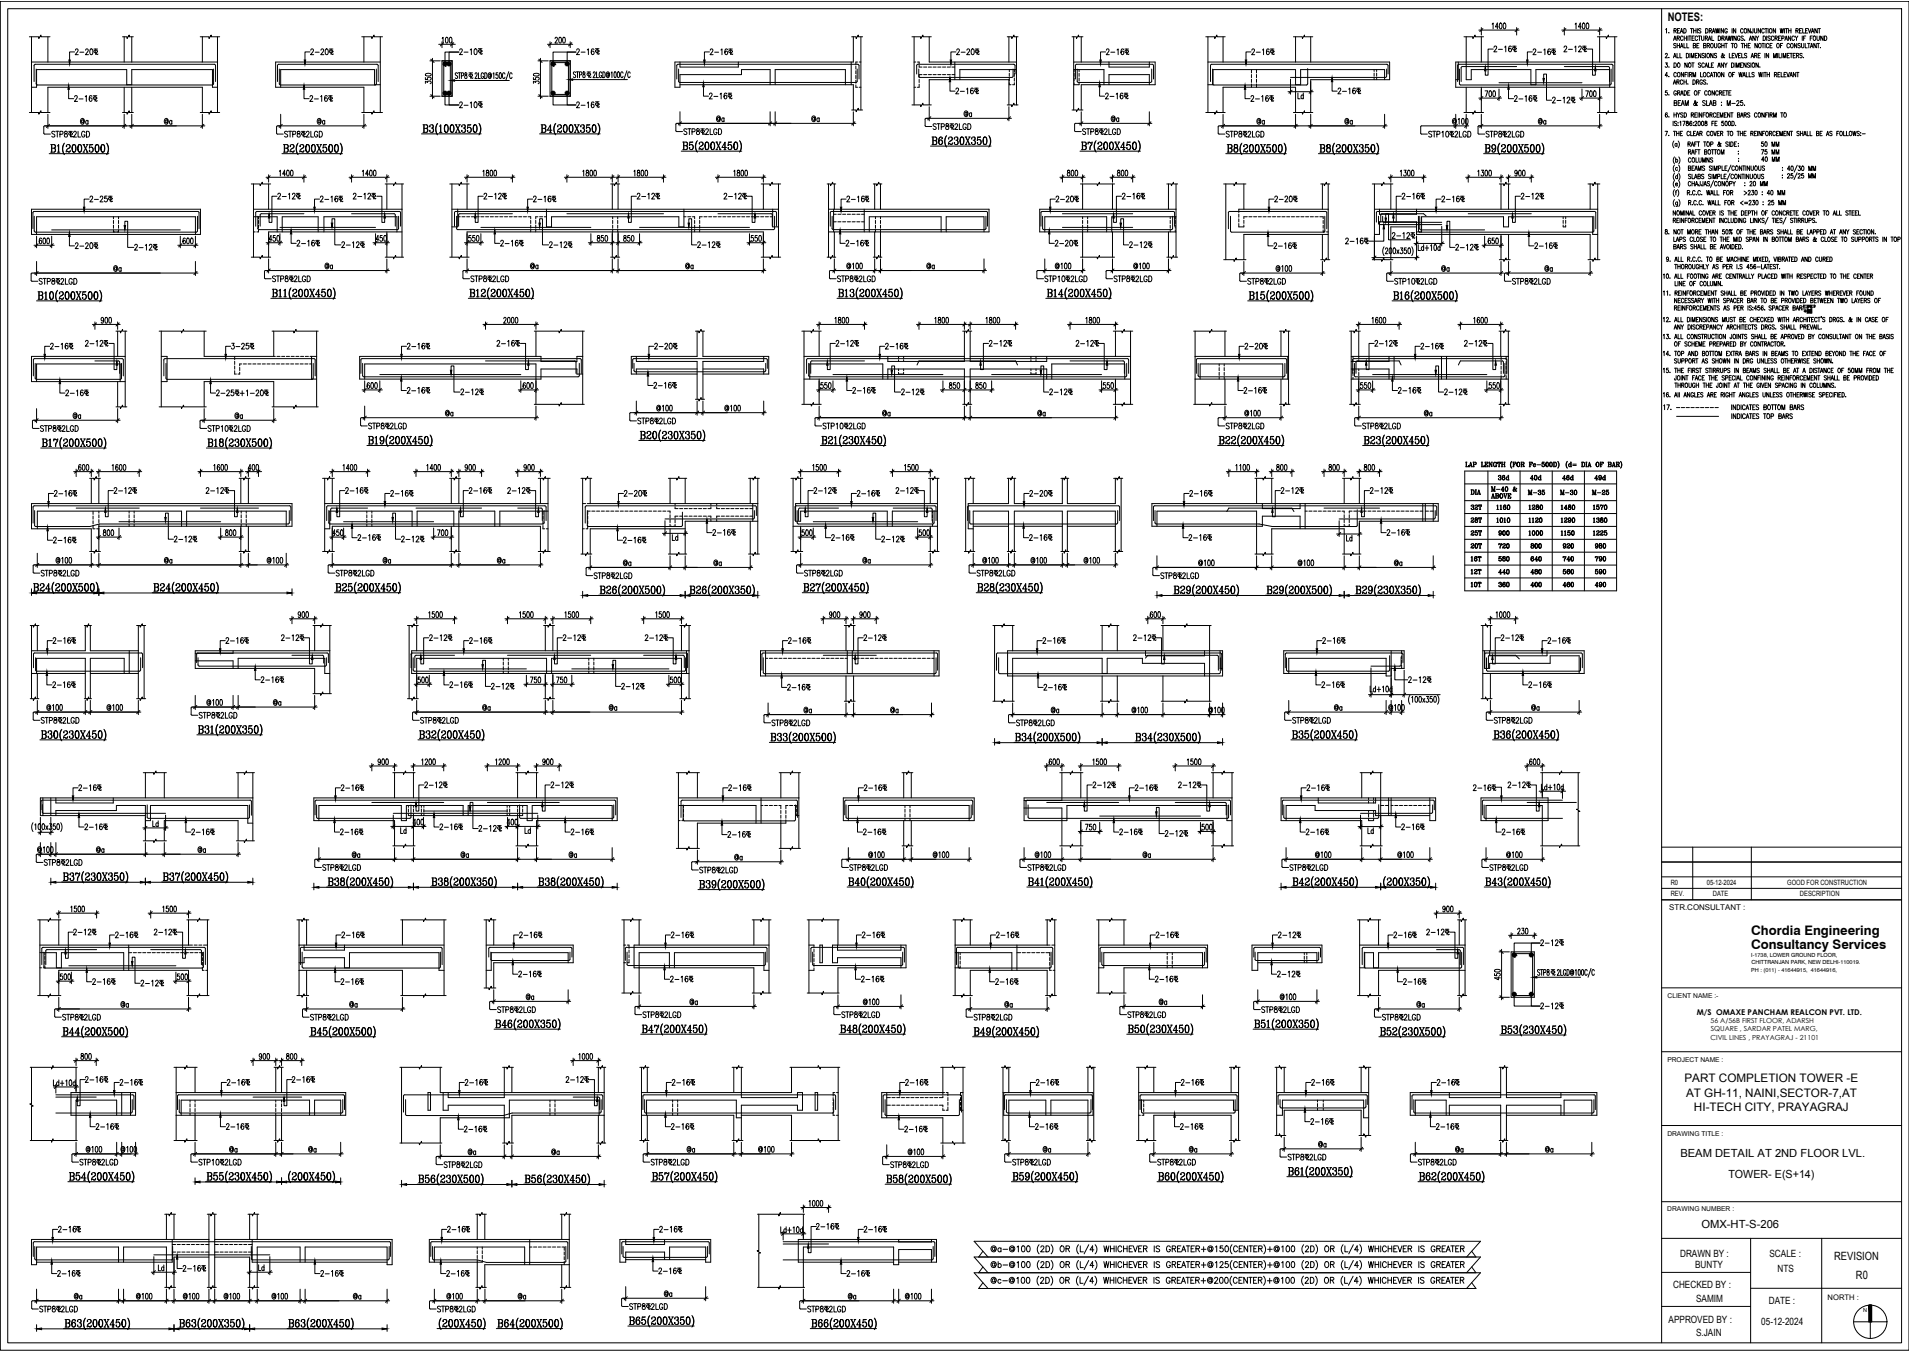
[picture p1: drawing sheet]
<svg xmlns="http://www.w3.org/2000/svg" width="594mm" height="420mm" viewBox="0 0 594 420" stroke-linecap="round" stroke-linejoin="round" font-family="sans-serif">
<defs><g id="words">
<g font-size="4.9">
<text x="463.9" y="17.3">2-16</text>
<text x="485.8" y="17.3">2-12</text>
<text x="22.6" y="18.3">2-20</text>
<text x="95.6" y="18.3">2-20</text>
<text x="142.2" y="18.3">2-10</text>
<text x="178.5" y="18.3">2-16</text>
<text x="220.1" y="18.3">2-16</text>
<text x="296.7" y="18.3">2-20</text>
<text x="343.3" y="18.3">2-16</text>
<text x="388.8" y="18.3">2-16</text>
<text x="476.2" y="18.3">2-16</text>
<text x="22.2" y="32.8">2-16</text>
<text x="95.6" y="32.8">2-16</text>
<text x="142.2" y="34.6">2-10</text>
<text x="178.5" y="34.6">2-16</text>
<text x="219.8" y="32.1">2-16</text>
<text x="296.7" y="30.3">2-16</text>
<text x="343.3" y="32.1">2-16</text>
<text x="388.4" y="32.8">2-16</text>
<text x="415.6" y="30.3">2-16</text>
<text x="470.3" y="32.8">2-16</text>
<text x="482.2" y="33.2">2-12</text>
<text x="27.2" y="63.9">2-25</text>
<text x="85.4" y="63.1">2-12</text>
<text x="98.8" y="63.9">2-16</text>
<text x="109" y="63.1">2-12</text>
<text x="149.6" y="63.1">2-12</text>
<text x="165.1" y="63.9">2-16</text>
<text x="197.2" y="63.1">2-12</text>
<text x="224.4" y="63.1">2-12</text>
<text x="262.5" y="63.9">2-16</text>
<text x="327.7" y="63.9">2-20</text>
<text x="348.2" y="63.1">2-16</text>
<text x="395.8" y="63.9">2-20</text>
<text x="435.3" y="63.1">2-16</text>
<text x="447.7" y="63.9">2-16</text>
<text x="472.4" y="63.1">2-12</text>
<text x="91.4" y="77.6">2-16</text>
<text x="154.9" y="77.6">2-16</text>
<text x="262.5" y="77.6">2-16</text>
<text x="327.4" y="77.6">2-20</text>
<text x="417.7" y="76.9">2-16</text>
<text x="432.2" y="75.5">2-12</text>
<text x="22.6" y="78.7">2-20</text>
<text x="40.9" y="79">2-12</text>
<text x="105.5" y="78.3">2-12</text>
<text x="170" y="78.3">2-12</text>
<text x="216.3" y="78.3">2-12</text>
<text x="350.7" y="78.3">2-12</text>
<text x="395.5" y="78.7">2-16</text>
<text x="452.3" y="79">2-12</text>
<text x="476.6" y="78.7">2-16</text>
<text x="14.8" y="109.7">2-16</text>
<text x="25.8" y="109">2-12</text>
<text x="71.3" y="109.7">3-25</text>
<text x="125.9" y="109.7">2-16</text>
<text x="153.8" y="109">2-16</text>
<text x="202.8" y="109.7">2-20</text>
<text x="259.3" y="109">2-12</text>
<text x="274.5" y="109.7">2-16</text>
<text x="306.9" y="109">2-12</text>
<text x="334.1" y="109">2-12</text>
<text x="386.6" y="109.7">2-20</text>
<text x="426.9" y="109">2-12</text>
<text x="441.3" y="109.7">2-16</text>
<text x="454.7" y="109">2-12</text>
<text x="19.4" y="124.2">2-16</text>
<text x="125.9" y="123.5">2-16</text>
<text x="142.5" y="123.8">2-12</text>
<text x="202.5" y="122.1">2-16</text>
<text x="264.6" y="123.5">2-16</text>
<text x="279.8" y="123.8">2-12</text>
<text x="325.6" y="123.8">2-12</text>
<text x="386.3" y="123.5">2-16</text>
<text x="434.3" y="123.5">2-16</text>
<text x="448.7" y="123.8">2-12</text>
<text x="15.9" y="155.6">2-16</text>
<text x="34.6" y="154.5">2-12</text>
<text x="63.1" y="154.5">2-12</text>
<text x="106.5" y="154.5">2-16</text>
<text x="120.6" y="155.6">2-16</text>
<text x="145" y="154.5">2-16</text>
<text x="157" y="154.5">2-12</text>
<text x="193.3" y="155.6">2-20</text>
<text x="252.2" y="154.5">2-12</text>
<text x="266" y="155.6">2-16</text>
<text x="278" y="154.5">2-12</text>
<text x="319.6" y="155.6">2-20</text>
<text x="369.4" y="155.6">2-16</text>
<text x="397.6" y="154.5">2-12</text>
<text x="425.4" y="154.5">2-12</text>
<text x="220.8" y="167.6">2-16</text>
<text x="430.7" y="167.6">2-16</text>
<text x="15.9" y="170">2-16</text>
<text x="53.3" y="169.7">2-12</text>
<text x="110.4" y="169.3">2-16</text>
<text x="124.2" y="169.7">2-12</text>
<text x="193" y="170">2-16</text>
<text x="257.9" y="169.3">2-16</text>
<text x="273.4" y="169.7">2-12</text>
<text x="319.6" y="169.3">2-16</text>
<text x="369" y="169.3">2-16</text>
<text x="15.5" y="201.4">2-16</text>
<text x="69.5" y="201.4">2-16</text>
<text x="86.8" y="200.4">2-12</text>
<text x="132.6" y="200.4">2-12</text>
<text x="145.3" y="201.4">2-16</text>
<text x="174.3" y="200.4">2-12</text>
<text x="199.7" y="200.4">2-12</text>
<text x="244.5" y="201.4">2-16</text>
<text x="267.8" y="200.4">2-12</text>
<text x="323.5" y="201.4">2-16</text>
<text x="351.7" y="200.4">2-12</text>
<text x="410.6" y="201.4">2-16</text>
<text x="466.4" y="200.4">2-12</text>
<text x="480.8" y="201.4">2-16</text>
<text x="15.5" y="215.2">2-16</text>
<text x="80.4" y="213.4">2-16</text>
<text x="139" y="215.2">2-16</text>
<text x="152" y="215.5">2-12</text>
<text x="192.6" y="215.5">2-12</text>
<text x="244.1" y="215.9">2-16</text>
<text x="323.8" y="215.9">2-16</text>
<text x="410.3" y="215.2">2-16</text>
<text x="437.4" y="213.4">2-12</text>
<text x="474.8" y="215.2">2-16</text>
<text x="23.6" y="246.9">2-16</text>
<text x="105.1" y="246.9">2-16</text>
<text x="131.2" y="246.2">2-12</text>
<text x="170.4" y="246.2">2-12</text>
<text x="225.8" y="246.9">2-16</text>
<text x="268.1" y="246.9">2-16</text>
<text x="339.4" y="246.2">2-12</text>
<text x="352.4" y="246.9">2-16</text>
<text x="365.8" y="246.2">2-12</text>
<text x="405.7" y="246.9">2-16</text>
<text x="457.6" y="246.9">2-16</text>
<text x="468.5" y="246.2">2-12</text>
<text x="25.4" y="259.3">2-16</text>
<text x="58.9" y="260.7">2-16</text>
<text x="105.1" y="260.7">2-16</text>
<text x="135.8" y="259.3">2-16</text>
<text x="148.2" y="259.6">2-12</text>
<text x="176.7" y="260.7">2-16</text>
<text x="225.4" y="261.8">2-16</text>
<text x="267.8" y="260.7">2-16</text>
<text x="347.5" y="260.7">2-16</text>
<text x="361.6" y="261.4">2-12</text>
<text x="405.7" y="260.7">2-16</text>
<text x="435.3" y="259.3">2-16</text>
<text x="466.4" y="260.7">2-16</text>
<text x="21.9" y="292.1">2-12</text>
<text x="34.9" y="292.8">2-16</text>
<text x="46.9" y="292.1">2-12</text>
<text x="105.5" y="292.8">2-16</text>
<text x="160.9" y="292.8">2-16</text>
<text x="207.8" y="292.8">2-16</text>
<text x="267.4" y="292.8">2-16</text>
<text x="309" y="292.8">2-16</text>
<text x="358.8" y="292.8">2-16</text>
<text x="396.9" y="292.8">2-12</text>
<text x="432.9" y="292.8">2-16</text>
<text x="443.1" y="292.1">2-12</text>
<text x="478.7" y="295.3">2-12</text>
<text x="160.5" y="305.2">2-16</text>
<text x="396.5" y="305.2">2-12</text>
<text x="27.9" y="307.3">2-16</text>
<text x="43" y="308">2-12</text>
<text x="105.1" y="307.3">2-16</text>
<text x="207.8" y="306.6">2-16</text>
<text x="267.1" y="306.6">2-16</text>
<text x="309" y="307.3">2-16</text>
<text x="358.4" y="306.6">2-16</text>
<text x="435.7" y="307.3">2-16</text>
<text x="478.7" y="315">2-12</text>
<text x="25.8" y="338">2-16</text>
<text x="36.3" y="338.7">2-16</text>
<text x="69.8" y="338.7">2-16</text>
<text x="90" y="338">2-16</text>
<text x="143.9" y="338.7">2-16</text>
<text x="175.3" y="338">2-12</text>
<text x="208.1" y="338.7">2-16</text>
<text x="280.8" y="338.7">2-16</text>
<text x="321.4" y="338.7">2-16</text>
<text x="366.5" y="338.7">2-16</text>
<text x="407.1" y="338.7">2-16</text>
<text x="446.3" y="338.7">2-16</text>
<text x="28.9" y="352.4">2-16</text>
<text x="69.5" y="352.4">2-16</text>
<text x="143.6" y="353.1">2-16</text>
<text x="208.1" y="352.4">2-16</text>
<text x="280.5" y="353.1">2-16</text>
<text x="321.4" y="352.4">2-16</text>
<text x="366.5" y="352.4">2-16</text>
<text x="407.1" y="351">2-16</text>
<text x="445.9" y="352.4">2-16</text>
<text x="253.3" y="383.5">2-16</text>
<text x="17.3" y="384.5">2-16</text>
<text x="138.3" y="384.5">2-16</text>
<text x="204.3" y="384.5">2-16</text>
<text x="268.1" y="384.5">2-16</text>
<text x="16.9" y="398.3">2-16</text>
<text x="56.1" y="396.5">2-16</text>
<text x="98.8" y="398.3">2-16</text>
<text x="137.9" y="398.3">2-16</text>
<text x="204.3" y="397.2">2-16</text>
<text x="262.8" y="398.3">2-16</text>
</g>
<g font-size="4.4">
<text x="540.1" y="46.9">: 50 MM</text>
<text x="540.1" y="51.5">: 40 MM</text>
<text x="456.8" y="154.9">DIA</text>
<text x="465.3" y="150.6">36d</text>
<text x="474.5" y="155.2">M-35</text>
<text x="475.2" y="150.6">40d</text>
<text x="484.7" y="155.2">M-30</text>
<text x="485.4" y="150.6">46d</text>
<text x="494.6" y="155.2">M-25</text>
<text x="495.3" y="150.6">49d</text>
<text x="456.8" y="159.8">32T</text>
<text x="463.2" y="156.3">ABOVE</text>
<text x="485.1" y="159.8">1480</text>
<text x="456.8" y="163.7">28T</text>
<text x="456.8" y="167.6">25T</text>
<text x="465.7" y="167.6">900</text>
<text x="474.8" y="167.6">1000</text>
<text x="485.1" y="163.7">1290</text>
<text x="494.9" y="167.6">1225</text>
<text x="456.8" y="171.8">20T</text>
<text x="465.7" y="171.8">720</text>
<text x="475.5" y="171.8">800</text>
<text x="485.4" y="171.8">920</text>
<text x="495.7" y="171.8">980</text>
<text x="456.8" y="179.6">12T</text>
<text x="456.8" y="175.7">16T</text>
<text x="465.3" y="179.6">440</text>
<text x="465.7" y="175.7">580</text>
<text x="475.5" y="175.7">640</text>
<text x="475.5" y="179.6">480</text>
<text x="485.4" y="175.7">740</text>
<text x="485.4" y="179.6">560</text>
<text x="495.7" y="175.7">790</text>
<text x="495.7" y="179.6">590</text>
<text x="456.8" y="183.8">10T</text>
<text x="465.7" y="183.8">360</text>
<text x="475.5" y="183.8">400</text>
<text x="485.4" y="183.8">460</text>
<text x="495.7" y="183.8">490</text>
</g>
<g font-size="4.1">
<text x="544.9" y="290.7">Chordia Engineering</text>
<text x="544.9" y="295">Consultancy Services</text>
</g>
<text font-size="3.7" x="519" y="6.7">NOTES:</text>
<g font-size="3.6">
<text x="524.2" y="336.6">PART COMPLETION TOWER -E</text>
<text x="524.7" y="341">AT GH-11, NAINI,SECTOR-7,AT</text>
<text x="527.2" y="345.4">HI-TECH CITY, PRAYAGRAJ</text>
<text x="570.8" y="391.7">REVISION</text>
<text x="577.6" y="397.7">R0</text>
</g>
<g font-size="3.5">
<text x="522.9" y="359.7">BEAM DETAIL AT 2ND FLOOR LVL.</text>
<text x="537.9" y="366.5">TOWER- E(S+14)</text>
<text x="529.5" y="382">OMX-HT-S-206</text>
</g>
<g font-size="3.1">
<text x="522.9" y="390.8">DRAWN BY :</text>
<text x="527.5" y="394.4">BUNTY</text>
<text x="550.7" y="390.9">SCALE :</text>
<text x="553.2" y="395.7">NTS</text>
<text x="520.7" y="400.6">CHECKED BY :</text>
<text x="527.8" y="404.8">SAMIM</text>
<text x="550.4" y="405.6">DATE :</text>
<text x="519.3" y="411.3">APPROVED BY :</text>
<text x="548.1" y="412">05-12-2024</text>
<text x="527.8" y="415.6">S.JAIN</text>
</g>
<text font-size="2.6" x="520.7" y="128.1">---------</text>
<g font-size="2.5">
<text x="519.5" y="283">STR.CONSULTANT :</text>
<text x="528" y="315.6">M/S OMAXE PANCHAM REALCON PVT. LTD.</text>
</g>
<text font-size="2.4" x="568.7" y="404.3">NORTH :</text>
<g font-size="2.3">
<text x="519.9" y="275.1">R0</text>
<text x="531.2" y="275.1">05-12-2024</text>
<text x="556.2" y="275.1">GOOD FOR CONSTRUCTION</text>
<text x="519.9" y="278.8">REV.</text>
<text x="533" y="278.8">DATE</text>
<text x="560.1" y="278.8">DESCRIPTION</text>
</g>
<g font-size="2.2">
<text x="532.3" y="323.4">CIVIL LINES , PRAYAGRAJ - 21101</text>
<text x="532.3" y="318.1">56 A/56B FIRST FLOOR, ADARSH</text>
<text x="532.4" y="320.8">SQUARE , SARDAR PATEL MARG,</text>
</g>
<g font-size="2.1">
<text x="518.9" y="310.5">CLIENT NAME :-</text>
<text x="518.9" y="330.4">PROJECT NAME :</text>
<text x="518.9" y="353.3">DRAWING TITLE :</text>
<text x="518.9" y="376.5">DRAWING NUMBER :</text>
</g>
<g font-size="1.7">
<text x="545" y="297.7">I-1738, LOWER GROUND FLOOR,</text>
<text x="545" y="299.9">CHITTRANJAN PARK, NEW DELHI-110019.</text>
<text x="545" y="302.2">PH : (011) - 41644915, 41644916,</text>
<text x="579.8" y="408">N</text>
</g>
</g></defs>
<!-- layer: TOWER AREA BEAM.. -->
<g fill="none" stroke="#000" stroke-width=".31">
<path d="M9.8 11.4v23.6M9.8 19.3h57.9M14.9 11.4v7.9M38.6 11.4v7.9M41 11.4v7.9M63 11.4v7.9M67.7 11.4v23.6M113.2 11.4v7.9M118.3 19.3h-32.5v7.8h27.4v7.9M118.3 11.4v23.6M137.5 18.9h3.2v11h-3.2zM171.2 18.9h6.2v11h-6.2z"/>
<path d="M211.6 19.3v1.6h18.2v-1.6M264.9 19.3v7.1M265.6 11.4v7.9h-55.6v7.8h1.6v-3.9h19.2v-1.6h8.9v4.8M266.9 19.3h-.6v.7M267.4 19.3h.5M267.9 11.4v22.8M284.5 19.3h.5M284.5 11.4v21.2M285.5 19.3h.5v.5M289.2 11.4v7.9h27.1M297.1 19.3v5.5M314 11.4v7.9"/>
<path d="M316.3 11.4v21.2M334.1 19.3h25.4v7.1h-23v7.8M334.1 11.4v22.8M336.5 11.4v7.9M345.1 19.3v1.6h12.6v-1.6M375.9 19.3h56.5v5.5h-24.5v10.2M375.9 11.4v23.6M380.6 11.4v7.9M403.2 11.4v7.9M407.9 11.4v7.9M453.8 19.3v5.5h-.8M456.3 11.4v13.4h1.5v-3.2h18.6v4.8h1.6v-4.8h22.9v5.5"/>
<path d="M461 11.4v7.9M497.8 11.4v7.9M502.5 19.3h-49.5v7.8h49.5M502.5 11.4v23.6M9.8 27.1h1.6v-5.5h28v4.8h1.6v-4.8h25.1v5.5h1.6M14.9 35v-7.9h48.1v7.9M38.6 27.1v7.9M41 27.1v7.9M118.3 26.4h-1.8v-4.8h-29.2v5.5M211.6 26.4h54v7.8M241.2 26.4v-4.8h21.9v4.8M266.3 26.4v.7h.6"/>
<path d="M266.3 20.5v1M266.3 22v1M266.3 23.5v.9M266.3 24.9v1M267.4 27.1h.5M284.5 27.1h.5M286 26.2v.9h-.5M286 20.3v.6h.9M286 24.7v1M286.9 23.2h-.9v1M287.4 20.9h1M287.4 23.2h1"/>
<path d="M288.9 20.9h1M288.9 23.2h1M289.2 32.6v-7.8h24.8v7.8M290.4 20.9h.9M290.4 23.2h.9M291.8 20.9h1M291.8 23.2h1M293.3 20.9h1M293.3 23.2h1M294.8 20.9h1M294.8 23.2h1M296.2 20.9h.9"/>
<path d="M296.2 23.2h.9M314.1 25.7v.7h.5M314.1 21.6v.7M314.1 22.8v.9M314.1 24.2v1M315.7 25.7v.7h-.6M315.7 21.6v.7M315.7 22.8v.9M315.7 24.2v1M316.3 21.6h-17.6v3.2M334.1 21.6h9.4v4.8M334.2 25.7v.7h1.6v-.7"/>
<path d="M334.2 21.6v.7M334.2 22.8v.9M334.2 24.2v1M335.8 21.6v.7M335.8 22.8v.9M335.8 24.2v1M345.1 26.4v-3.2h12.6v3.2M380.6 35v-7.9h22.6v7.9M389.4 21.6v1.1M389.4 23.2v1M389.4 24.6v1M389.4 26.1v1"/>
<path d="M391 21.6v1.1M391 23.2v1M391 24.6v1M391 26.1v1M427.6 21.6v.6M427.6 22.7v1M427.6 24.2v.6M428.4 21.6v.6M428.4 22.7v1M428.4 24.2v.6M430.9 24.8v-3.2h-26.1v4.8h-1.6v-4.8h-25.7v4.8h-1.6M456.3 27.1v7.9"/>
<path d="M461 27.1v7.9M497.8 27.1v7.9M78.9 57.2v22.8M83.6 57.2v7.9M120.4 57.2v7.9M125.1 57.2v22.8M140.6 57.2v22.8M145.3 57.2v7.9M190.5 57.2v7.9M192.3 57.2v7.9M237.6 57.2v7.9M242.3 57.2v22.8"/>
<path d="M257.8 57.2v22.8M259.6 57.2v7.9M272.2 57.2v7.9M274 57.2v7.9M336.9 57.2v7.9M346.2 57.2v7.9M363.6 57.2v7.9M366 57.2v22.8M381.5 57.2v23.6M387.1 57.2v7.9M411.5 57.2v7.9M413.3 57.2v23.6"/>
<path d="M427.7 57.2v23.6M432.8 57.2v7.9M467.1 57.2v7.9M469.5 57.2v7.9M494.8 57.2v7.9M497.2 57.2v23.6M9.8 65.1h52.6v7.8h-52.6zM11.4 72.9v-5.5h49.4v5.5M35.3 71.5v.6h.5M35.3 67.4v.7M35.3 68.5v1M35.3 70v1"/>
<path d="M36.9 71.5v.6h-.6M36.9 67.4v.7M36.9 68.5v1M36.9 70v1M78.9 72.1h.5M78.9 65.1h46.2M78.9 67.4h7.4v4.7M80.4 71.5v.6h-.5M80.4 67.4v.7M80.4 68.5v1M80.4 70v1M87.8 72.1v-4.7h11.2v4.7"/>
<path d="M100.8 72.1v-4.7h22.7v4.7M120.4 72.1v7.9M125.1 72.1h-41.5v7.9M140.6 65.1h101.7M142.4 67.4h.8M142.4 65.1v5.5h-1.8M143.7 67.4h1M145.2 67.4h1M145.3 80v-7.9h92.3v7.9M146.7 67.4h1M148.2 67.4h.9M149.6 67.4h1"/>
<path d="M151.1 67.4h1M152.6 67.4h.9M154 67.4h1M155.5 67.4h1M157 67.4h1M158.5 67.4h.9M159.9 67.4h1M161.4 67.4h1M162.9 67.4h1M164.3 67.4h.9v.7M165.2 68.5v1M165.2 70v1"/>
<path d="M165.2 71.5v.6M166.7 68.5v1M166.7 70v1M166.7 71.5v.6M167.4 67.4h-.7v.7M167.9 67.4h1M169.4 67.4h.7M170.1 65.1v5.5h1.5v-3.2h39.7v3.2h1.5v-5.5M190.5 72.1v7.9M190.7 67.4v.7M190.7 68.5v1M190.7 70v1"/>
<path d="M190.7 71.5v.6M192.2 67.4v.7M192.2 68.5v1M192.2 70v1M192.2 71.5v.6M192.3 72.1v7.9M212.8 67.4h.7M214 67.4h1M215.5 67.4h.7v.7M216.2 68.5v1M216.2 70v1M216.2 71.5v.6"/>
<path d="M217.7 68.5v1M217.7 70v1M217.7 71.5v.6M218.5 67.4h-.8v.7M219 67.4h1M220.5 67.4h1M222 67.4h1M223.5 67.4h.9M224.9 67.4h1M226.4 67.4h1M227.9 67.4h.9M229.3 67.4h1"/>
<path d="M230.8 67.4h1M232.3 67.4h1M233.8 67.4h.9M235.2 67.4h1M236.7 67.4h1M238.2 67.4h1M239.6 67.4h.9M240.5 65.1v5.5h1.8M257.8 65.1h50v7h-48.2v7.9M259.4 65.1v7h-1.6M259.4 66.6h.8M259.4 69h.8"/>
<path d="M260.7 66.6h1M260.7 69h1M262.2 66.6h1M262.2 69h1M263.7 66.6h1M263.7 69h1M265.2 66.6h.9M265.2 69h.9M266.6 66.6h1M266.6 69h1M268.1 66.6h.8M268.1 69h.8"/>
<path d="M268.9 65.1v7M270.5 72.1v-4.7h22.4v4.7M272.2 72.1v7.9M272.4 67.4v.7M272.4 68.5v1M272.4 70v1M272.4 71.5v.6M274 67.4v.7M274 68.5v1M274 70v1M274 71.5v8.5M294.5 72.1v-4.7h11.7v4.7"/>
<path d="M325.1 72.1v-4.7h19.3v4.7M336.9 67.4v.7M336.9 68.5v1M336.9 70v1M336.9 71.5v8.5M338.5 67.4v.7M338.5 68.5v1M338.5 70v1M338.5 71.5v.6M346.2 72.1v7.9M363.6 72.1v7.9M364.2 67.4v.7"/>
<path d="M364.2 68.5v1M364.2 70v1M364.2 71.5v.6M365.7 67.4v.7M365.7 68.5v1M365.7 70v1M365.7 71.5v.6M366 65.1h-42.4v7h42.4M366 67.4h-20v4.7M385.5 69.5v1.1h1.6v-.6M385.5 66.6v1M385.5 68.1v.9"/>
<path d="M387.1 68.5v1M388.1 67.4h-1v.6M388.6 67.4h1M390.1 67.4h1M391.6 67.4h1M393 67.4h1M394.5 67.4h1M396 67.4h1M397.5 67.4h.9M398.9 67.4h1M400.4 67.4h1M401.9 67.4h1"/>
<path d="M403.3 67.4h1M404.8 67.4h1M406.3 67.4h1M407.8 67.4h.9M409.2 67.4h1M410.7 67.4h1.1v.7M411.5 72.9v7.9M411.8 71.5v.6h.5M411.8 68.5v1M411.8 70v1M412.8 72.1h.5M413.3 65.1h-27.8v1"/>
<path d="M413.3 72.9h-26.2v7.9M427.7 65.1h69.5M427.7 72.9h1.6v-3.9h11.5v3.9h54v7.9M429.3 65.1v1.5h11.5v-1.5M440.8 72.1h1.6v-4.7h25.5v3.2h1.6v-3.2h26.1v5.5h1.6M440.8 70.6h-8v10.2M467.1 72.9v7.9M469.5 72.9v7.9M486.5 70v.6h.7v-.6M486.5 67.4v.6M486.5 68.5v1M487.2 67.4v.6"/>
<path d="M487.2 68.5v1M11.4 118.7v-5.5h26v5.5M36.6 103v7.8M36.6 118.7v7.8M39 110.8h-29.2v7.9h29.2M39 103v23.5M50.2 110.8h1.8v7.9h-1.8M50.2 103v23.5M63.5 103v7.8h22.2M73 115.3v1h.6M73 110.8v1.1M73 112.4v.9"/>
<path d="M73 113.8v1M74.6 115.7v.6h-.5M74.6 114.3v1M75.2 113.2h-.6v.6M75.7 113.2h1M77.2 113.2h1M78.7 113.2h.9M80.1 113.2h1M81.6 113.2h1M83.1 113.2h1M84.6 113.2h.9M85.2 103v7.8"/>
<path d="M86 113.2h1M86.2 110.8h1M87.5 113.2h1M87.6 110.8h1M89 113.2h1M89.1 110.8h1M90.4 113.2h1M90.6 110.8h1M91.9 113.2h1M92.1 110.8h.9M93.4 113.2h1M93.5 110.8h1"/>
<path d="M94.9 113.2h.9M95 110.8h1M96.3 113.2h.7M96.5 110.8h2M97 110.8v7.1h1.5M98.5 103v23.5M113.5 117.9v-4.7h53.3v12.6M166.8 103v7.8M181.3 110.8h-1.8v1.6h-11.1v-1.6h-56.5v7.1h56.5v-3.1h11.1v1.5h1.8M181.3 103v22.8M198 110.8v1.6h18.9v11.8M216.9 103v7.8h-20.4v5.5h20.4"/>
<path d="M216.9 114.8h-18.9v1.5M218.8 103v7.8h20.4v5.5h-20.4M218.8 114.8h18.9v1.5M237.7 110.8v1.6h-18.9v11.8M250.2 110.8h49.9M250.2 117.9h49.9M250.2 103v22.8M252 117.9v-4.7h22.7v4.7M254.9 103v7.8M254.9 117.9v7.9M276.3 117.9v-3.1h23.8v11M279.6 115.8v.5h1.6v-.5"/>
<path d="M279.6 111.9v.5M279.6 114.8v.5M281.2 111.9v.5M281.2 114.8v.5M300.1 103v9.4h-23.8v-1.6M301.9 110.8h49.9M301.9 117.9h49.9M301.9 103v9.4h23.8v-1.6M320.8 115.8v.5h1.6v-.5M320.8 110.8v.6M320.8 111.9v.5M320.8 114.8v.5"/>
<path d="M322.4 110.8v.6M322.4 111.9v.5M322.4 114.8v.5M325.7 117.9v-3.1h-23.8v11M327.3 117.9v-4.7h22.7v4.7M347.1 103v7.8M347.1 117.9v7.9M351.8 103v22.8M371.9 110.8h29.1M371.9 117.9h29.1M371.9 103v22.8M373.5 117.9v-4.7h25.7v4.7"/>
<path d="M379.4 113.2v.6M379.4 114.3v1M379.4 115.8v1M379.4 117.3v.6M381 113.2v.6M381 114.3v1M381 115.8v1M381 117.3v.6M381.2 103v7.8M381.2 117.9v7.9M398.6 103v7.8M398.6 117.9v7.9"/>
<path d="M400.8 110.8v7.1M401 103v22.8M420.5 110.8h48.9M420.5 117.9h48.9M420.5 103v22.8M420.5 114.8h11.8v3.1M421 110.8v.6M421 111.9v.5M421 114.8v.5M421 115.8v1M421 117.3v.6M422.8 103l.1 8.4"/>
<path d="M422.9 111.9v.5M422.9 114.8v.5M422.9 115.8v1M422.9 117.3l-.1 8.5M432.3 110.8v1.6h-11.8M433.8 110.8v7.1M448.6 110.8v7.1M450.2 110.8v7.1M467 103v7.8M467 117.9v7.9M467.1 110.8v1.1M467.1 112.4v1"/>
<path d="M467.1 113.9v1M467.1 115.3v1M467.1 116.8v1.1M468.7 110.8v1.1M468.7 112.4v1M468.7 113.9v1M468.7 115.3v1M468.7 116.8v1.1M469.4 103v22.8M63.5 126.5v-7.8h21.7v7.8M28.4 148.8v7.8M29 159v1"/>
<path d="M30.8 148.8v7.8M30.8 159v.6M40.2 159v.6M41.7 159v.6M74.9 148.8v7.8M75.1 159v.6M76.6 159v.6M77.3 148.8v7.8M101 156.6h69.5M101 148.8v22.7M103.4 148.8v7.8M114.2 159v.6"/>
<path d="M115.7 159v.6M140.4 148.8v7.8M142.8 148.8v7.8M168.2 148.8v7.8M169 159v1M170.5 159h-15v4.7M170.5 148.8v22.7M181.3 156.6h.9M181.3 148.8v23.5M182.7 156.6h53.1M183.7 148.8v7.8M183.7 159h-.8v1"/>
<path d="M184.2 159h1M185.6 159h1M187.1 159h1M188.6 159h1M190.1 159h.9M191.5 159h1M193 159h1M194.5 159h1M195.9 159h1M197.4 159h1M198.9 159h1M200.4 159h.9"/>
<path d="M201.8 159h1M203.3 159h1M204.8 159h1M206.3 159h.9M207.7 159h.8v.6M208.5 148.8v7.8M210.1 156.6v.6M210.1 157.6v.6h.9M211.5 158.2h1M213 158.2h.9M213.2 148.8v7.8M214.4 158.2h1"/>
<path d="M215.9 158.2h1M217.4 158.2h.9M218.8 158.2h1M221.2 157.6v.6h-.9M221.2 156.6v.6M223 157.6v.6h1M223 156.6v.6M224.5 158.2h1M225.9 158.2h1M227.4 158.2h1M228.9 158.2h1M230.4 158.2h.9"/>
<path d="M231.8 158.2h1M233.3 158.2h1M233.5 148.8v7.8M234.3 156.6v5.5M235.8 148.8v23.5M246.8 148.8v22.7M249.2 148.8v7.8M289.5 148.8v7.8M290.2 159v.6M291.7 156.6h-44.1v5.5h1.6v-3.1h26.9v4.7M291.7 159h-14v4.7M291.7 148.8v22.7"/>
<path d="M300.5 148.8v22.7M302.9 148.8v7.8M313.9 148.8v7.8h-12.6v7.9h1.6M315.7 148.8v7.8h14.9v-7.8M332.2 148.8v7.8h14.9v-7.8M348.9 148.8v22.7M391 148.8v7.8M392.8 156.6v1.6h11.8v-1.6M395.8 148.8v7.8M406.1 159h.7M406.1 156.6v7.9M407.3 159h1"/>
<path d="M408.8 159h1M410.3 159h1M411.7 159h1M413.2 159h1M414.7 159h1M416.2 159h.9M417.6 159h.7v.6M418.3 148.8v7.8M420.8 159h-.9v.6M421.3 159h.9M422.7 159h1M423 148.8v7.8"/>
<path d="M424.2 159h1M425.7 159h1M427.2 159h.9M428.6 159h1M430.1 159h1M431.6 159h.9M433 159h1M434.5 159h1M436 159h1M437.5 159h.9M438.9 159h1M440.4 159h1"/>
<path d="M441.9 159h.9M442.8 156.6v5.5M443.6 159h.9M443.6 156.6v5.5M445 159h1M446 156.6v5.5M29 163.4v1.1h.6M29 160.5v1M29 162v.9M30.1 164.5h.6M30.8 163.7h60.1v-7.1h-81.1v7.9h18.6v7M30.8 160.1v1"/>
<path d="M30.8 161.6v.9M30.8 163v8.5M40.2 160.1v1M40.2 161.6v.9M40.2 163v.7M41.7 160.1v1M41.7 161.6v.9M41.7 163v.7M56.5 163.7v-4.7h-44.9v5.5M58.1 163.7v-4.7h31v4.7M74.9 163.7v7.8M75.1 160.1v1"/>
<path d="M75.1 161.6v.9M75.1 163v.7M76.6 160.1v1M76.6 161.6v.9M76.6 163v.7M77.3 163.7v7.8M103.4 171.5v-7.8h64.8v7.8M114.2 160.1v1M114.2 161.6v.9M114.2 163v.7M115.7 160.1v1M115.7 161.6v.9"/>
<path d="M115.7 163v.7M128.2 163.7v-4.7h-25.6v5.5h-1.6M129.8 163.7v-4.7h11.4v4.7M140.4 163.7v7.8M154 163.7v-4.7h-11.2v12.5M169 163.4v1.1h.5M169 160.5v1M169 162v.9M170 164.5h.5M181.3 164.5h.6M182.9 163.4v1.1h-.5M182.9 160.5v1"/>
<path d="M182.9 162v.9M208.5 163v.7h.6M208.5 160.1v1M208.5 161.6v.9M208.5 164.5v7.8M210.1 161.6v1M210.1 163.1v.6h-.6M211 160.5h-.9v.6M211.5 160.5h1M213 160.5h.9M213.2 164.5h-29.5v7.8M214.4 160.5h1"/>
<path d="M215.9 160.5h1M217.4 160.5h.9M218.8 160.5h1M220.3 160.5h.9v.6M221.2 161.6v.5M223 161.6v.5M224 160.5h-1v.6M224.5 160.5h1M225.9 160.5h1M227.4 160.5h1M228.9 160.5h1M230.4 160.5h.9"/>
<path d="M231.8 160.5h1M233.3 160.5h1M233.5 162.1v10.2M235.8 162.1h-22.6v10.2M246.8 163.7h44.9M249.2 163.7v7.8M289.5 163.7v7.8M290.2 160.1v1M290.2 161.6v.9M290.2 163v.7M302.9 163.7h11M302.9 171.5v-12.5h11v12.5"/>
<path d="M315.7 171.5v-12.5h14.9v12.5M315.7 163.7h14.9M332.2 163.7h14.9M332.2 171.5v-12.5h14.9v12.5M360 163.7v-4.7h31v13.3M395.8 172.3v-7.8h22.5v7.8M404.6 164.5v-4h-11.8v3.2h-34.3v-7.1h89.1v5.5h-24.6v10.2M418.3 163v.7h.5M418.3 160.1v1M418.3 161.6v.9M419.9 163v.7h-.6M419.9 160.1v1"/>
<path d="M419.9 161.6v.9M9.8 194.5v22.8M11.6 194.5v7.9M26.5 194.5v7.9h-16.7M28.1 194.5v7.9h14.9M43 194.5v22.8M44.8 194.5v22.8M97.9 194.5v7.9M102.6 194.5v21.2M127.3 194.5v22.8M129.7 194.5v7.9M169.7 194.5v7.9"/>
<path d="M172 194.5v7.9M212.1 194.5v7.9M214.4 194.5v22.8M263.3 194.5v7.9M265.6 194.5v7.9M309.5 194.5v23.6M315.1 194.5v7.9M343 194.5v7.9M347.7 194.5v7.9M361.9 194.5v7.9M376.4 194.5v23.6M461.4 194.5v22.8"/>
<path d="M463.8 194.5v7.9M9.8 209.4h16.7M11.4 209.4v-4.7h15.1v12.6M11.6 209.4v7.9M28.1 209.4h14.9M38.6 209.4v-4.7h-10.5v12.6M40.2 202.4v7M60.8 205.5h11.7v2.4M72.5 202.4v.8h-11.7M74.1 207.9v-3.2h27v4.7h1.5M102.6 202.4h-41.8v5.5h37.1v7.8M156.6 204.7v.7"/>
<path d="M156.6 205.9v.9M156.6 207.3v1M156.6 208.8v.6M158.2 204.7v.7M158.2 205.9v.9M158.2 207.3v1M158.2 208.8v.6M169.7 209.4v7.9M170.1 209.4v-4.7h-40.4v12.6M171.7 209.4v-4.7h40.4v12.6M172 209.4v7.9M183.2 204.7v.7"/>
<path d="M183.2 205.9v.9M183.2 207.3v1M183.2 208.8v.6M184.8 204.7v.7M184.8 205.9v.9M184.8 207.3v1M184.8 208.8v.6M213.6 202.4v7M214.4 202.4h-86.3v7h86.3M236.7 202.4h55.5v7.8h-55.5zM238.2 204.7h.7M238.2 202.4v7.8"/>
<path d="M239.4 204.7h1M240.9 204.7h1M242.4 204.7h1M243.8 204.7h1M245.3 204.7h1M246.8 204.7h1M248.3 204.7h.9M249.7 204.7h1M251.2 204.7h1M252.7 204.7h1M254.1 204.7h1M255.6 204.7h1"/>
<path d="M257.1 204.7h1M258.6 204.7h.9M260 204.7h1M261.5 204.7h1M263 204.7h.7M263.3 210.2v7.9M263.7 202.4v7h1.5v-7M265.2 204.7h.7M265.6 210.2v7.9M266.4 204.7h1M267.9 204.7h1M269.4 204.7h.9"/>
<path d="M270.8 204.7h1M272.3 204.7h1M273.8 204.7h1M275.3 204.7h.9M276.7 204.7h1M278.2 204.7h1M279.7 204.7h1M281.1 204.7h1M282.6 204.7h1M284.1 204.7h1M285.6 204.7h.9M287 204.7h1"/>
<path d="M288.5 204.7h1M290 204.7h.7M290.7 202.4v7.8M313.6 202.4h66.9v7.8h-66.9zM343 210.2v7.9M347.7 210.2v7.9M356.5 202.4v1.6h18.4v-1.6M361.9 210.2v7.9M374.9 210.2v-3.9h-19.4v-1.6h-10.9v4.7h-1.6v-4.7h-27.9v13.4M379.7 202.4v5.5h.8M432.9 207.9h4.1v-5.5h-37.5v7h31.9M432.9 202.4v7.8h-1.5v-5.5h-30.3v4.7"/>
<path d="M436.2 202.4v1M436.2 203.9v1M436.2 205.4v1M436.2 206.8v1.1M461.4 202.4h31.6v7h-31.6M462 202.4v5.5h1.6v-1.6h18.8v-2.3h9v5.4M463.6 202.4v1.6h17.8v-1.6M463.8 209.4v7.9M13.3 248.1v5.6M15.8 248.1v5.6M17.4 253.7v-1.6h18.8v-1.6h9v11M17.4 248.1v1.6h17.8v-1.6"/>
<path d="M45.2 240.3v7.8M45.2 255.2h1.6v-4.7h30.3v5.5h1.6M51.1 240.3v7.8M74.1 240.3v7.8M78.7 240.3v21.2M78.7 248.1h-66.1v5.6h32.6M122.8 240.3v7.8M127.1 253.1v.6h35.5v-.6M127.1 250.5v.6M127.1 251.6v1M128.7 240.3v7.8M128.7 250.5v.6"/>
<path d="M128.7 251.6v1M128.7 253.1v10M131.1 250.5v.6M131.1 251.6v1M131.1 253.1v.6M131.9 250.5v.6M131.9 251.6v1M131.9 253.1v.6M144.1 253.7v-3.2h-17.6v4.7h-1.6v-4.7h-25.7v4.7M145.7 253.7v-3.2h18.4v4.7h1.5v-4.7h24.9v4.7M157.8 250.5v.6M157.8 251.6v1"/>
<path d="M157.8 253.1v.6M158.6 250.5v.6M158.6 251.6v1M158.6 253.1v.6M161.1 240.3v7.8M161.1 250.5v.6M161.1 251.6v1M161.1 253.1v10M162.6 250.5v.6M162.6 251.6v1M167 240.3v7.8M211.1 255.2h.6"/>
<path d="M211.1 248.1h37.5M211.1 250.5h24.2v5.5M211.1 240.3v23.6M212.7 254.6v.6h-.5M212.7 250.5v.6M212.7 251.6v1M212.7 253.1v1M217 240.3v7.8M236.8 250.5h.7M236.8 248.1v7.9M238 250.5h.9M239.4 250.5h1"/>
<path d="M240.9 250.5h1M242.4 250.5h.6v1M243 240.3v7.8M243 252v1M243 253.5v1M243 255v8.9M244.6 255v1h-27.6v7.9M244.6 252v1M244.6 253.5v1M245.2 250.5h-.6v1M245.7 250.5h1M247.2 250.5h.6v.6"/>
<path d="M247.8 253.1v.6h.8M247.8 251.6v1M248.6 240.3v23.6M262.4 248.1h40.8v7.1h-40.8zM264 255.2v-4.7h37.6v4.7M281.2 240.3v7.8M281.2 255.2v7.9M281.6 250.5v.6M281.6 251.6v1M281.6 253.1v1M281.6 254.6v.6M283.2 250.5v.6"/>
<path d="M283.2 251.6v1M283.2 253.1v1M283.2 254.6v.6M283.6 240.3v7.8M283.6 255.2v7.9M318.7 251.3h11.8v11.8M330.5 240.3v8.6h-11.8M336.3 240.3v7.8M377.5 240.3v7.8M383.4 248.1h-64.7v7.1h13.3v-4.7h49.8v4.7h1.6M383.4 240.3v22.8M410.2 248.1v1.6h17.9v-1.6"/>
<path d="M423.8 240.3v7.8M425.9 254.6v.6h1.6v-.6M425.9 248.1v.6M425.9 249.2v.5M425.9 252.1v.6M425.9 253.2v.9M427.5 248.1v.6M427.5 249.2v.5M427.5 252.1v.6M427.5 253.2v.9M429.7 250.5h1M429.7 240.3v22.8"/>
<path d="M431.1 250.5h1M432.1 248.1v5.6M432.9 250.5h.6M432.9 248.1v5.6M434 250.5h1M435.5 250.5h1M437 250.5h1M438.4 250.5h1M439.9 250.5h1M441.4 250.5h1M442.9 250.5h.9M444.3 250.5h.7"/>
<path d="M445 248.1v7.1h1.8v-7.1h-48.1v7.1h25.1v7.9M445 253.7h-16.9v-1.6h-18.8v-1.6h-9.1v4.7M460.9 248.1h20.9v7.1h-20.9zM462.5 255.2v-4.7h17.5v12.6M480 240.3v7.8M51.1 261.5v-6.3h23v6.3M122.8 263.1v-7.9h-25.1v-7.1h94.4v7.1h-25.1v7.9M336.3 263.1v-7.9h41.2v7.9M12.4 286.1v23.5M12.4 296.3h5.1v4.7h1.6v-4.7h19.4v5.5M12.4 293.9h47.5M14 296.3v.6"/>
<path d="M14 297.4v1M14 298.9v1M18.3 286.1v7.8M40.1 296.3h.9M40.1 293.9v7.9M41.5 296.3h1M42.9 296.3h1M44.4 296.3h1M45.9 296.3h1M47.4 296.3h.9M48.8 296.3h1M50.3 296.3h1"/>
<path d="M51.8 296.3h1M53.2 296.3h1M54.7 296.3h1M56.2 296.3h1M57.7 296.3h.9M58.7 286.1v7.8M59.1 296.3h1M60.4 293.9h1M60.6 296.3h1M61.9 293.9h.9M62.1 296.3h.9v1M63 297.8v1"/>
<path d="M63 299.3v.9M63.3 293.9h1.3M64.6 286.1v23.5M93.1 299.4h1.5v-1.6h12.6v3.2h1.6v-4.7h27.8v5.5h1.6M93.1 293.9h45.1M93.1 286.1v23.5M94.6 293.9v1.6h12.6v-1.6M95.4 286.1v7.8M125.2 286.1v7.8M138.2 286.1v23.5M151.3 293.9h27.1v5.5h-24.7v7.9M151.3 286.1v21.2"/>
<path d="M153.7 286.1v7.8M176.8 299.4v-3.1h-23.9v5.5h-1.6M194.2 293.9h.5M194.2 299.4h.5M194.2 286.1v22.7M195.2 293.9h.6v1.1M195.8 298.4v1h-.6M195.8 295.4v1M195.8 296.9v1M198.9 286.1v7.8M234.6 286.1v7.8M239.3 293.9h-42v7.1h37.3v7.8"/>
<path d="M239.3 286.1v22.7M251.7 293.9h1.6v.8M251.7 286.1v22.7M253.3 295.1v1M253.3 296.6v1M253.3 298.1v1M253.3 299.6v.9M255.1 293.9h.8v5.5h-.8zM260.6 293.9v1.6h19.8v-1.6M260.8 286.1v7.8M297.2 293.9h29.6M297.2 296.3h17.7v5.5"/>
<path d="M297.2 286.1v23.5M298.8 296.3v.6M298.8 297.4v1M298.8 298.9v1M301.9 286.1v7.8M316.5 296.3h1.1M316.5 293.9v7.9M318.1 296.3h1M319.6 296.3h1M321.1 296.3h1M322.5 296.3h1M324 296.3h1"/>
<path d="M325.5 296.3h1.2v1M325.9 286.1v7.8M326.7 297.8v1M326.7 299.3v.9M327.3 293.9h.9M328.2 286.1v23.5M341.9 293.9h33.9v7.1h-26v7.8M341.9 286.1v22.7M349.8 286.1v7.8M363.2 296.3v.6M363.2 297.4v1M363.2 298.9v1"/>
<path d="M364.8 296.3v.6M364.8 297.4v1M364.8 298.9v1M391.4 299.4h20v-5.5h-21.8v7.9h1.8v-5.5h18.4v3.1M405.9 296.3v.6M405.9 297.4v.9M405.9 298.8v.6M406.7 296.3v.6M406.7 297.4v.9M406.7 298.8v.6M423.1 293.9h32.8M423.1 286.1v23.5"/>
<path d="M429 286.1v7.8M454.1 286.1v7.8M455.9 286.1v23.5M470.3 296h7.2v14.2h-7.2zM12.4 301h.5M14 300.4v.6h-.6M18.3 309.6v-7.8h40.4v7.8M63 300.7v1.1h.5M64 301.8h.6M93.1 301.8h32.1v7.8M95.4 301.8v7.8M208.3 301v-4.7h-9.4v12.5"/>
<path d="M209.9 301v-4.7h27.8v5.5h1.6M253.3 301v.8h-1.6M280.4 301v-3.2h-19.8v1.6h-1.5v-5.5h22.9v7.1h-21.2v7.8M298.8 300.4v.6h-1.6M301.9 309.6v-7.8h24v7.8M326.7 300.7v1.1h.5M327.7 301.8h.5M341.9 301h1.6v-4.7h30.7v4.7M363.2 300.4v.6M364.8 300.4v.6M423.1 301h1.6v-4.7h2.7v4.7h1.6v-4.7h25.1v13.3M455.9 301.8h-26.9v7.8"/>
<path d="M22.1 339.8h20.1v7h-20.1zM23.7 331.9v7.9M37.9 339.8v7M40.6 339.8v7M54.8 339.8h52.8v7h-52.8M54.8 331.9v22.8M60.7 331.9v7.9M85.8 331.9v7.9M87.6 331.9v7.9M125 331.9v23.6M133.2 339.8h.8v5.5h-.8zM137 331.9v7.9h51"/>
<path d="M137.9 339.8v5.5h1.6v-1.6h17.4v11.8M156.9 331.9v9.5h-17.4v-1.6M159.3 331.9v7.9M186.2 331.9v7.9M188 331.9v23.6M199.6 331.9v22.8M201.4 331.9v7.9M228.3 331.9v7.9M230.7 331.9v9.5h17.5v-1.6h1.5v5.5h-1.5v-1.6h-17.5v11M246.3 331.9v7.9h-46.7M253.7 339.8h.7v5.5h-.7zM259.8 339.8h-.5v1.1"/>
<path d="M260.3 339.8h.5M260.8 331.9v22.8M276 339.8v7.8M293.4 331.9v8.4M294 339.8h-19.6v7.8h19v7.9M294.4 339.8h.6v1M299.7 339.8h-.8v1M299.7 331.9v23.6M312.1 331.9v22.8M312.4 339.8h27.7v7h-27.7zM313.9 331.9v7.9M338.6 331.9v7.9"/>
<path d="M340.4 331.9v22.8M354.4 339.8h31M354.4 331.9v22.8M359.1 331.9v7.9M383.1 331.9v7.9M385.4 331.9v22.8M397.3 339.8h28.6M397.3 331.9v21.2M399.6 331.9v7.9M423.6 331.9v7.9M425.9 331.9v21.2M467 331.9v9.5h-16v-1.6"/>
<path d="M467 339.8h-28.1v7h28.1M468.8 339.8h28.1v7h-28.1M468.8 331.9v9.5h17v-1.6M36.3 346.8v-4.7h-12.6v12.6M56.4 346.8v-4.7h39.9v4.7M59.1 342.1v.7M59.1 343.3v1M59.1 344.7v1M59.1 346.2v.6M60.7 342.1v.7M60.7 343.3v1M60.7 344.7v1"/>
<path d="M60.7 346.2v8.5M85.8 342.1v.7M85.8 343.3v1M85.8 344.7v1M85.8 346.2v8.5M87.6 342.1v.7M87.6 343.3v1M87.6 344.7v1M87.6 346.2v8.5M97.9 346.8v-4.7h8.1v4.7M171.1 342.1v.7M171.1 343.3v1"/>
<path d="M171.1 344.7v1M171.1 346.2v.6M172.7 342.1v.7M172.7 343.3v1M172.7 344.7v1M172.7 346.2v.6M186.2 346.8v8.7M186.5 346.8v-4.7h-28v5.5h-21.5v7.9M188 346.8h-28.7v8.7M199.6 346.8h28.7v7.9M201.2 346.8v-4.7h27.9v5.5h1.6M201.4 346.8v7.9"/>
<path d="M209.3 342.1v.7M209.3 343.3v1M209.3 344.7v1M209.3 346.2v.6M210.9 342.1v.7M210.9 343.3v1M210.9 344.7v1M210.9 346.2v.6M230.7 346.8h15.6v7.9M259.3 345.8v1h.5M259.3 341.4v.9M259.3 342.8v1"/>
<path d="M259.3 344.3v1M260.3 346.8h.5M276 341.4h1.1M276 343.7h1.1M277.6 341.4h1M277.6 343.7h1M279 341.4h1M279 343.7h1M280.5 341.4h1M280.5 343.7h1M282 341.4h1M282 343.7h1"/>
<path d="M283.5 341.4h.9M283.5 343.7h.9M284.9 341.4h1M284.9 343.7h1M286.4 341.4h1M286.4 343.7h1M287.9 341.4h1M287.9 343.7h1M289.3 341.4h1M289.3 343.7h1M290.8 341.4h1M290.8 343.7h1"/>
<path d="M292.3 343.7h1.1v.6M293.4 344.7v.6h.6M293.4 340.8v.6h-1.1M295 344.3v1h-.6M295 341.3v1M295 342.8v1M298.9 344.3v1h.8M298.9 341.3v1M298.9 342.8v1M325.5 346.8v-4.7h-11.6v12.6M327 346.8v-4.7h11.6v12.6M354.4 346.8h.5"/>
<path d="M354.4 342.1h29.5v3.2h1.5M355.9 346.2v.6h-.5M355.9 342.1v.7M355.9 343.3v1M355.9 344.7v1M359.1 354.7v-7.9h24v7.9M397.3 346.8h1.8v-4.7h25.3v5.5h1.5M399.6 353.1v-7.8h24v7.8M410 342.1v.6M410 343.2v1M410 344.7v.6M411.8 342.1v.6"/>
<path d="M411.8 343.2v1M411.8 344.7v.6M440.4 346.8v-4.7h9.6v4.7M451 346.8v-3.1h16v11M485.8 346.8v-3.1h-17v11M486.7 346.8v-4.7h8.7v4.7M51.8 377.6v7.9M54.1 377.6v7.9M65 377.6v22.8M66.8 377.6v22.8M77.7 377.6v7.9M80 377.6v7.9"/>
<path d="M148.5 377.6v7.9M150.9 377.6v7.9M174.8 377.6v7.9M177.2 377.6v22.8M250 377.6v7.9M38.5 392.5v-4.7h13.3v12.6M53.6 385.5v7h-42.2M53.6 387h1M53.6 389.4h1M55.1 387h1M55.1 389.4h1M56.6 387h1"/>
<path d="M56.6 389.4h1M58.1 387h1M58.1 389.4h1M59.6 387h.9M59.6 389.4h.9M61 387h1M61 389.4h1M62.5 387h1M62.5 389.4h1M64 387h1M64 389.4h1M65 385.5h-55.2v7.8h1.6v-5.5h25.5v4.7"/>
<path d="M65 391h-10.9v9.4M66.8 385.5h55.2v7.8h-1.5v-5.5h-25.5v4.7M66.8 387h1.2M66.8 389.4h1.2M66.8 391h10.9v9.4M68.5 387h1M68.5 389.4h1M69.9 387h1M69.9 389.4h1M71.4 387h1M71.4 389.4h1M72.9 387h1"/>
<path d="M72.9 389.4h1M74.4 387h.9M74.4 389.4h.9M75.8 387h1M75.8 389.4h1M77.3 387h1.2M77.3 389.4h1.2M78.5 385.5v7h42M93.4 392.5v-4.7h-13.4v12.6M135.2 392.5v-4.7h28.1v5.5M148.5 387.8v.7M148.5 388.9v1"/>
<path d="M148.5 390.4v1M148.5 391.9v8.5M150.1 387.8v.7M150.1 388.9v1M150.1 390.4v1M164.8 387.8h.8M164.8 385.5v7.8M166 387.8h1M167.5 387.8h1M169 387.8h1M170.5 387.8h.9M171.9 387.8h1"/>
<path d="M173.4 387.8h1M174.8 393.3v7.1M174.9 387.8h.7v1.1M175.6 389.3v1M175.6 390.8v1M175.6 392.3v1M177.2 385.5h-43.6v7h16.5v-.6M177.2 393.3h-26.3v7.1M194.7 385.5v1.5h12.1v-1.5M194.7 391.8h24.9M206.8 391.8v-2.4h-12.1v3.1h-1.8v-7h28.3v7h-1.6v-4.7h-11.2v4M278.1 392.5h-29.7v-7h43v7h-11.7"/>
<path d="M279.7 385.5v.7h10.2v-.7M289.9 392.5v-3.9h-10.2v4.7h-1.6v-5.5h-28.1v12.6"/>
</g>
<!-- layer: BEAM ELE -->
<g fill="none" stroke="#000" stroke-width=".31">
<path d="M9.1 11.4h3v.6l.6-1.1v.5h2.9M38.1 11.4h1.4v.6l.7-1.1v.5h1.3M62.3 11.4h2.8v.6l.6-1.1v.5h2.7M112.6 11.4h3.1v.6l.7-1.1v.5h2.6M265 11.4h1.4v.6l.7-1.1v.5h1.3M283.8 11.4h2.7v.6l.7-1.1v.5h2.6M313.5 11.4h1.4v.6l.6-1.1v.5h1.3M333.6 11.4h1.4v.6l.7-1.1v.5h1.3M375.2 11.4h2.8v.6l.7-1.1v.5h2.6M402.5 11.4h2.8v.6l.7-1.1v.5h2.5M455.6 11.4h2.8v.6l.6-1.1v.5h2.7M497.1 11.4h2.8v.6l.7-1.1v.5h2.6"/>
<path d="M9.1 35h3v.5l.6-1.1v.6h2.9M38.1 35h1.4v.5l.7-1.1v.6h1.3M62.3 35h2.8v.5l.6-1.1v.6h2.7M112.6 35h3.1v.5l.7-1.1v.6h2.6M265 34.2h1.4v.5l.7-1v.5h1.3M283.8 32.6h2.7v.6l.7-1.1v.5h2.6M313.5 32.6h1.4v.6l.6-1.1v.5h1.3M333.6 34.2h1.4v.5l.7-1v.5h1.3M375.2 35h2.8v.5l.7-1.1v.6h2.6M402.5 35h2.8v.5l.7-1.1v.6h2.5M455.6 35h2.8v.5l.6-1.1v.6h2.7M497.1 35h2.8v.5l.7-1.1v.6h2.6"/>
<path d="M78.2 57.2h2.8v.6l.6-1.1v.5h2.6M119.9 57.2h2.6v.6l.6-1.1v.5h2.5M140 57.2h2.9v.6l.7-1.1v.5h2.4M190 57.2h1.2v.6l.6-1.1v.5h1M236.9 57.2h2.7v.6l.7-1.1v.5h2.6M257.4 57.2h1.1v.6l.6-1.1v.5h1M271.8 57.2h1v.6l.7-1.1v.5h.9M336.2 57.2h5.3v.6l.7-1.1v.5h4.7M363.1 57.2h1.4v.6l.7-1.1v.5h1.3M380.8 57.2h3.3v.6l.6-1.1v.5h3M411 57.2h1.1v.6l.7-1.1v.5h1M427 57.2h3v.6l.6-1.1v.5h2.9"/>
<path d="M466.6 57.2h1.4v.6l.7-1.1v.5h1.3M494.2 57.2h1.5v.6l.7-1.1v.5h1.5M78.2 80h2.8v.5l.6-1.1v.6h2.6M119.9 80h2.6v.5l.6-1.1v.6h2.5M140 80h2.9v.5l.7-1.1v.6h2.4M190 80h1.2v.5l.6-1.1v.6h1M236.9 80h2.7v.5l.7-1.1v.6h2.6M257.4 80h1.1v.5l.6-1.1v.6h1M271.8 80h1v.5l.7-1.1v.6h.9M336.2 80h5.3v.5l.7-1.1v.6h4.7M363.1 80h1.4v.5l.7-1.1v.6h1.3M380.8 80.8h3.3v.5l.6-1.1v.6h3"/>
<path d="M411 80.8h1.1v.5l.7-1.1v.6h1M427 80.8h3v.5l.6-1.1v.6h2.9M466.6 80.8h1.4v.5l.7-1.1v.6h1.3M494.2 80.8h1.5v.5l.7-1.1v.6h1.5M36.1 103h1.4v.5l.6-1.1v.6h1.4M49.5 103h7v.5l.6-1.1v.6h7.1M84.7 103h6.8v.5l.6-1.1v.6h6.9M166.3 103h7.7v.5l.7-1.1v.6h7.1M216.4 103h1.1v.5l.7-1.1v.6h1M249.5 103h3v.5l.6-1.1v.6h2.5M299.6 103h1.1v.5l.7-1.1v.6h1M346.4 103h2.8v.5l.7-1.1v.6h2.6"/>
<path d="M371.5 103h4.9v.5l.7-1.1v.6h4.6M398.2 103h1.3v.5l.7-1.1v.6h1.3M420 103h1.4v.5l.6-1.1v.6h1.3M466.5 103h1.4v.5l.7-1.1v.6h1.3M36.1 126.5h1.4v.6l.6-1.1v.5h1.4M49.5 126.5h7v.6l.6-1.1v.5h7.1M84.7 126.5h6.8v.6l.6-1.1v.5h6.9M166.3 125.8h7.7v.5l.7-1.1v.6h7.1M216.4 124.2h1.1v.5l.7-1.1v.6h1M249.5 125.8h3v.5l.6-1.1v.6h2.5M299.6 125.8h1.1v.5l.7-1.1v.6h1M346.4 125.8h2.8v.5l.7-1.1v.6h2.6"/>
<path d="M371.5 125.8h4.9v.5l.7-1.1v.6h4.6M398.2 125.8h1.3v.5l.7-1.1v.6h1.3M420 125.8h1.4v.5l.6-1.1v.6h1.3M466.5 125.8h1.4v.5l.7-1.1v.6h1.3M27.9 148.8h1.4v.5l.7-1.1v.6h1.3M74.4 148.8h1.4v.5l.7-1.1v.6h1.3M100.4 148.8h1.5v.5l.7-1.1v.6h1.5M139.9 148.8h1.4v.5l.7-1.1v.6h1.3M167.5 148.8h1.6v.5l.6-1.1v.6h1.5M180.8 148.8h1.4v.5l.7-1.1v.6h1.3M208 148.8h2.6v.5l.7-1.1v.6h2.4M233 148.8h1.4v.5l.6-1.1v.6h1.3"/>
<path d="M246.1 148.8h1.6v.5l.6-1.1v.6h1.5M289 148.8h1.3v.5l.6-1.1v.6h1.3M300.1 148.8h1.3v.5l.7-1.1v.6h1.3M313.5 148.8h1.1v.5l.5-1.1v.6h1M330.2 148.8h1v.5l.5-1.1v.6h.9M346.6 148.8h1.1v.5l.6-1.1v.6h1.1M390.5 148.8h2.6v.5l.7-1.1v.6h2.4M417.8 148.8h2.6v.5l.6-1.1v.6h2.5M27.9 171.5h1.4v.6l.7-1.1v.5h1.3M74.4 171.5h1.4v.6l.7-1.1v.5h1.3M100.4 171.5h1.5v.6l.7-1.1v.5h1.5M139.9 171.5h1.4v.6l.7-1.1v.5h1.3"/>
<path d="M167.5 171.5h1.6v.6l.6-1.1v.5h1.5M180.8 172.3h1.4v.5l.7-1v.5h1.3M208 172.3h2.6v.5l.7-1v.5h2.4M233 172.3h1.4v.5l.6-1v.5h1.3M246.1 171.5h1.6v.6l.6-1.1v.5h1.5M289 171.5h1.3v.6l.6-1.1v.5h1.3M300.1 171.5h1.3v.6l.7-1.1v.5h1.3M313.5 171.5h1.1v.6l.5-1.1v.5h1M330.2 171.5h1v.6l.5-1.1v.5h.9M346.6 171.5h1.1v.6l.6-1.1v.5h1.1M390.5 172.3h2.6v.5l.7-1v.5h2.4M417.8 172.3h2.6v.5l.6-1v.5h2.5"/>
<path d="M9.4 194.5h1v.6l.6-1.1v.5h1.1M26.2 194.5h.9v.6l.5-1.1v.5h.9M42.5 194.5h1.1v.6l.7-1.1v.5h1M97.4 194.5h2.4v.6l.6-1.1v.5h2.7M126.8 194.5h1.4v.6l.7-1.1v.5h1.3M169.2 194.5h1.4v.6l.6-1.1v.5h1.3M211.6 194.5h1.4v.6l.6-1.1v.5h1.3M262.8 194.5h1.4v.6l.6-1.1v.5h1.3M309 194.5h2.8v.6l.7-1.1v.5h3.1M342.5 194.5h2.6v.6l.6-1.1v.5h2.5M361.4 194.5h7.3v.6l.7-1.1v.5h7.5M460.9 194.5h1.4v-.5l.6 1.1v-.6h1.4"/>
<path d="M9.4 217.3h1v.5l.6-1.1v.6h1.1M26.2 217.3h.9v.5l.5-1.1v.6h.9M42.5 217.3h1.1v.5l.7-1.1v.6h1M97.4 215.7h2.4v.6l.6-1.1v.5h2.7M126.8 217.3h1.4v.5l.7-1.1v.6h1.3M169.2 217.3h1.4v.5l.6-1.1v.6h1.3M211.6 217.3h1.4v.5l.6-1.1v.6h1.3M262.8 218.1h1.4v.5l.6-1.1v.6h1.3M309 218.1h2.8v.5l.7-1.1v.6h3.1M342.5 218.1h2.6v.5l.6-1.1v.6h2.5M361.4 218.1h7.3v.5l.7-1.1v.6h7.5M460.9 217.3h1.4v-.6l.6 1.1v-.5h1.4"/>
<path d="M44.6 240.3h3.3v.5l.6-1v.5h3.3M73.6 240.3h2.4v.5l.7-1v.5h2.5M122.3 240.3h3.3v.5l.6-1v.5h3M160.6 240.3h3.1v.5l.7-1v.5h3.1M210.5 240.3h3.3v.5l.6-1v.5h3.3M242.5 240.3h3.5v.5l.6-1v.5h2.5M280.7 240.3h1.4v.5l.7-1v.5h1.3M329.8 240.3h3.3v.5l.7-1v.5h3.2M377 240.3h3.3v.5l.7-1v.5h2.9M423.3 240.3h3.3v.5l.6-1v.5h3M479.4 240.3h5.9v.5l.7-1v.5h5.6M491.1 240.3v11.4h-.5l1.1 .6h-.6v10.8"/>
<path d="M44.6 261.5h3.3v.5l.6-1v.5h3.3M73.6 261.5h2.4v.5l.7-1v.5h2.5M122.3 263.1h3.3v.5l.6-1.1v.6h3M160.6 263.1h3.1v.5l.7-1.1v.6h3.1M210.5 263.9h3.3v.5l.6-1.1v.6h3.3M242.5 263.9h3.5v.5l.6-1.1v.6h2.5M280.7 263.1h1.4v.5l.7-1.1v.6h1.3M329.8 263.1h3.3v.5l.7-1.1v.6h3.2M377 263.1h3.3v.5l.7-1.1v.6h2.9M423.3 263.1h3.3v.5l.6-1.1v.6h3M479.4 263.1h5.9v.5l.7-1.1v.6h5.6M11.7 286.1h3.3v.5l.7-1.1v.6h3.2"/>
<path d="M58.1 286.1h3.4v.5l.6-1.1v.6h2.9M92.4 286.1h1.6v.5l.6-1.1v.6h1.5M124.7 286.1h7.1v.5l.7-1.1v.6h6.3M150.6 286.1h1.6v.5l.7-1.1v.6h1.4M193.5 286.1h2.8v.5l.6-1.1v.6h2.6M234.1 286.1h2.7v.5l.7-1.1v.6h2.4M251.2 286.1h4.6v.5l.5-1.1v.6h4.8M296.6 286.1h2.7v.5l.7-1.1v.6h2.6M325.4 286.1h1.4v.5l.6-1.1v.6h1.4M341.3 286.1h4v.5l.7-1.1v.6h4.4M422.4 286.1h3.4v.5l.6-1.1v.6h3.3M453.6 286.1h1.1v.5l.7-1.1v.6h1"/>
<path d="M11.7 309.6h3.3v.6l.7-1.1v.5h3.2M58.1 309.6h3.4v.6l.6-1.1v.5h2.9M92.4 309.6h1.6v.6l.6-1.1v.5h1.5M124.7 309.6h7.1v.6l.7-1.1v.5h6.3M150.6 307.3h1.6v.5l.7-1.1v.6h1.4M193.5 308.8h2.8v.6l.6-1.1v.5h2.6M234.1 308.8h2.7v.6l.7-1.1v.5h2.4M251.2 308.8h4.6v.6l.5-1.1v.5h4.8M296.6 309.6h2.7v.6l.7-1.1v.5h2.6M325.4 309.6h1.4v.6l.6-1.1v.5h1.4M341.3 308.8h4v.6l.7-1.1v.5h4.4M422.4 309.6h3.4v.6l.6-1.1v.5h3.3"/>
<path d="M453.6 309.6h1.1v.6l.7-1.1v.5h1M9.4 331.9h6.6v.6l.5-1.1v.5h7.5M9.8 331.9v11.4h-.5l1 .7h-.5v10.7M54.1 331.9h3.4v.6l.7-1.1v.5h3.2M85.3 331.9h1.1v.6l.6-1.1v.5h1.1M124.4 331.9h6.1v.6l.7-1.1v.5h6.3M156.4 331.9h1.4v.6l.7-1.1v.5h1.3M185.7 331.9h1.1v.6l.7-1.1v.5h1M199.1 331.9h1.1v.6l.7-1.1v.5h1M227.8 331.9h1.4v.6l.7-1.1v.5h1.3M245.8 331.9h8.8v-.5l.7 1.1v-.6h6.1M292.8 331.9h3.6v-.5l.7 1.1v-.6h3.3"/>
<path d="M311.6 331.9h1.1v-.5l.7 1.1v-.6h1.1M338.1 331.9h1.1v-.5l.6 1.1v-.6h1.1M353.7 331.9h2.7v.6l.6-1.1v.5h2.7M382.6 331.9h1.4v.6l.7-1.1v.5h1.2M396.8 331.9h1.3v-.5l.7 1.1v-.6h1.4M422.9 331.9h1.5v-.5l.7 1.1v-.6h1.5M466.6 331.9h1v.6l.7-1.1v.5h.9M9.4 354.7h6.6v.5l.5-1v.5h7.5M54.1 354.7h3.4v.5l.7-1v.5h3.2M85.3 354.7h1.1v.5l.6-1v.5h1.1M124.4 355.5h6.1v.5l.7-1.1v.6h6.3M156.4 355.5h1.4v.5l.7-1.1v.6h1.3"/>
<path d="M185.7 355.5h1.1v.5l.7-1.1v.6h1M199.1 354.7h1.1v.5l.7-1v.5h1M227.8 354.7h1.4v.5l.7-1v.5h1.3M245.8 354.7h8.8v-.5l.7 1v-.5h6.1M292.8 355.5h3.6v-.6l.7 1.1v-.5h3.3M311.6 354.7h1.1v-.5l.7 1v-.5h1.1M338.1 354.7h1.1v-.5l.6 1v-.5h1.1M353.7 354.7h2.7v.5l.6-1v.5h2.7M382.6 354.7h1.4v.5l.7-1v.5h1.2M396.8 353.1h1.3v-.5l.7 1.1v-.6h1.4M422.9 353.1h1.5v-.5l.7 1.1v-.6h1.5M466.6 354.7h1v.5l.7-1v.5h.9"/>
<path d="M51.3 377.6h1.3v.6l.7-1.1v.5h1.3M64.5 377.6h1.1v.6l.7-1.1v.5h1M77.2 377.6h1.3v.6l.7-1.1v.5h1.3M148.1 377.6h1.2v.6l.7-1.1v.5h1.3M174.4 377.6h1.2v.6l.7-1.1v.5h1.3M235.7 377.6h6.7v.6l.4-1.1v.5h7.6M236.1 377.6v11.4h-.5l1.1 .7h-.6v10.7M51.3 400.4h1.3v.5l.7-1.1v.6h1.3M64.5 400.4h1.1v.5l.7-1.1v.6h1M77.2 400.4h1.3v.5l.7-1.1v.6h1.3M148.1 400.4h1.2v.5l.7-1.1v.6h1.3M174.4 400.4h1.2v.5l.7-1.1v.6h1.3"/>
<path d="M235.7 400.4h6.7v.5l.4-1.1v.6h7.6"/>
</g>
<!-- layer: STEEL -->
<g fill="none" stroke="#000" stroke-width=".31">
<path d="M138.1 19.7l1.6-.2 .4 .4v9.1l-.4 .4h-1.2l-.4-.4zM138.2 19.6l.4-.1 .8 .7M138.2 19.6l-.1 .4 .7 .7M138.2 19.6h.1M171.8 19.6h.1M171.9 19.5h4.6l.3 .2 .1 9.3-.2 .3-4.6 .1-.3-.2-.1-9.3zM10.6 25.4v-5l.4-.4h55.7l.4 .4v5M11.3 21.5v4.5l.4 .4h54.4l.4-.4v-4.5M86.4 25.4v-5l.3-.4h30.6l.4 .4v5M86.9 21.5v4.5l.4 .4h29.4l.4-.4v-4.5M171.8 20.1l-.1-.3 .5-.3 .8 .7M171.8 20.2l.6 .5"/>
<path d="M210.6 24.6v-4.2l.4-.4h55.9l.4 .4v4.2M211.2 21.5v3.7l.4 .4h54.8l.4-.4v-3.7M285.3 23v-2.6l.4-.4h29.8l.4 .4v2.6M285.9 21.5v2.2l.4 .4h28.6l.4-.4v-2.2M334.7 24.6v-4.2l.4-.4h23.5l.4 .4v4.2M335.2 21.5v3.7l.4 .4h22.4l.4-.4v-3.7M407 21.3v4.7l-.4 .4h-28.9l-.3-.4v-4.5M431.5 21.5v2.2l-.4 .4h-29.5M432 23v-2.6l-.4-.4h-54.5l-.4 .4v5M453.6 25.4v-5l.4-.4h47.6l.3 .4v5M454.2 21.5v4.5l.4 .4h46.4l.4-.4v-4.5M454.7 21.1v4.3"/>
<path d="M466.5 25.7h25.8M472 20.7h-16.9l-.4 .4M486.8 20.7h13.9l.2 .4v4.3M10.2 71.1v-4.9l.4-.4h50.9l.4 .4v4.9M10.7 67.3v4.5l.3 .4h50.1l.4-.4v-4.5M16.1 71.5h40M79.6 70.3v-4.1l.4-.4h44.3l.4 .4v4.1M80.2 67.3v3.7l.4 .4h43l.4-.4v-3.7M87.1 70.7h29.8M94.6 66.5h-13.4l-.2 .4v3.4M109.4 66.5h13.4l.2 .4v3.4M141.4 70.3v-4.1l.4-.4h99.5l.4 .4v4.1"/>
<path d="M142.1 67.3v3.7l.4 .4h98.2l.3-.4v-3.7M149.7 70.7h34.2M159.5 66.5h-16.4l-.4 .4v3.4M176.4 66.5h30.1M199 70.7h34.2M223.4 66.5h16.5l.4 .4v3.4M258.4 70.3v-4.1l.4-.4h48.1l.4 .4v4.1M258.9 71l.4 .4M259 67.3v3.7M306.8 67.3v3.7l-.4 .4h-47.1M323.9 70.3v-4.1l.4-.4h40.8l.4 .4v4.1M324.5 67.3l-.1 3.7 .4 .4h39.7l.4-.4v-3.7"/>
<path d="M330.6 66.5h21.9M330.6 70.7h21.9M382.3 66.2l.4-.4h29.8l.4 .4v4.9M382.3 66.2v4.9M382.9 67.3v4.5l.4 .4h28.6l.4-.4v-4.5M428.3 66.2l.4-.4h67.5l.4 .4v4.9M428.3 66.2v2.9M429 67.3v2.2l.4 .3 19.3 .1M430.3 68.7l.4 .4h18M430.3 67.3v1.4M441.4 67.3v4.5l.4 .4h53.8l.4-.4v-4.5M441.8 67.3v3.8l.3 .4h19.9"/>
<path d="M443.8 67.2l-.8-.7h-12.9l-.4 .4v2.2M456.9 66.5h19.6M10.8 111.5l-.4 .4v5M10.8 111.5h27.2l.4 .4v5M11 113l-.1 4.6 .4 .4h26.1l.4-.4v-4.6M29.5 112.2l7.5 .1 .2 .3v3.5M51 116.9v-5l.4-.4h46.3l.4 .4v5M51.7 113l-.1 4.6 .4 .4h45.1l.4-.4v-4.6M112.3 111.9l.4-.4h67.8l.4 .4v4.2M112.3 111.9v4.2M112.9 113v3.8M118.2 116.5h43.9"/>
<path d="M151.1 112.2h27.8l.4 .4v3.5M180.3 113v3.8l-.4 .4h-66.7l-.4-.4M196.9 114.6v-2.7l.4-.4h41.1l.4 .4v2.7M197.3 113v2.2l.4 .4h40.2l.4-.4v-2.2M251.7 113v3.8l.4 .4h98.1l.4-.4v-3.8M259.2 116.5h34.2M269 112.2h-16.3l-.4 .4v3.5M285.4 113.5l.6-1.3h30l.7 1.3M308.6 116.5h34.2M333 112.2h16.5M349.5 112.2l.4 .4v3.5M350.8 111.5l.4 .4"/>
<path d="M350.8 111.5h-99.4l-.4 .4v4.2M351.2 111.9v4.2M372.3 116.1v-4.2l.4-.4h27.4l.3 .4v4.2M372.9 113v3.8l.4 .4h26.2M399.9 113v3.8l-.4 .4M421 116.1l-.1-4.2 .4-.4h47.2l.4 .4v4.2M421.5 113v3.8l.4 .4h46l.4-.4v-3.8M427.2 116.5h35.5M436 113.5l-.6-1.3h-13l-.4 .4v3.5M453.8 113.5l.7-1.3h13l.4 .4v3.5M10.8 158.8v4.6M23.7 158h19.6"/>
<path d="M62.4 158h18M90 158.8v3.8l-.4 .4h-58.7l-2.9 .7h-16.8M90.1 157.3l.4 .4v4.2M90.1 157.3h-79.4l-.4 .4v5M102.3 158.8v3.8l.4 .4h66.2l.4-.4v-3.8M114.4 158l-11.3 .1-.2 .3v3.5M129.5 158h20.4M161.1 158l7.5 .1 .2 .3v3.5M182.8 158.8v4.5l.4 .4h28.8l.4-.4v-4M234.8 158.8v2.2l-.4 .4M248.1 158.8v3.8l.4 .4h41.8l.4-.4v-3.8M260.9 158l-12.2 .1-.2 .3v3.5"/>
<path d="M278 158h11.7M289.7 158l.4 .4v3.5M301.1 157.7l.4-.4h46.5l.4 .4v4.2M301.1 157.7v4.2M301.8 158.8v3.8l.4 .4h45.2l.4-.4v-3.8M381.8 159.1l.6-1.1h19.6l.7 1.1M412 158h17.3M422.4 158.5v4.9l-.4 .3h-26.1l-4.1-.7h-32l-.4-.4v-3.8M446.6 158.8v2.3l-.3 .3M10.8 163.3l.4 .4M37 162.3h31.7M101.7 161.9v-4.2l.4-.4h67.4l.4 .4v4.2"/>
<path d="M106.9 162.3h28.1M206.9 161.4h27.5M235.4 160.3v-2.6l-.4-.4h-52.5l-.4 .4v5M247.4 161.9v-4.2l.4-.4h43.1l.4 .4v4.2M253.1 162.3h32.5M416.7 161.4h29.6M447.1 160.3v-2.6l-.4-.4h-87.4l-.4 .4 .1 4.2M10.4 207.7v-4.2l.4-.4h33.2l.4 .4v4.2M11.1 204.6v3.7l.4 .4h31.9M43.8 204.6v3.7l-.4 .4M61.2 203.5l.4-.4h40.2l.4 .4v2.6M61.2 203.5v2.6"/>
<path d="M61.6 204.6v2.2l.4 .4h39.2M90.9 203.8h9.4l.4 .4v2M101.6 204.6v2.2l-.4 .4M127.9 207.7v-4.2l.4-.4h85.3l.4 .4v4.2M128.6 204.6v3.7l.4 .4h84l.4-.4v-3.7M129.5 203.8l-.4 .4v3.5M129.5 203.8h11.9M133.6 208h30.2M157.9 203.8h25.9M177.9 208h30.3M200.3 203.8h12.5l.2 .4v3.5M237.1 208.4v-4.9l.4-.4h53.9l.4 .4v4.9"/>
<path d="M237.5 204.6v4.5l.4 .4h53l.4-.4v-4.5M256.2 203.8h16.5M310.1 208.4v-4.9l.4-.4h69.3l.4 .4v4.9M310.8 209.1l.4 .4M310.8 204.6v4.5M378.8 203.8l.4 .4v4.2M378.8 203.8h-21.6l-.7 .9M379.8 204.6v4.5l-.4 .4h-68.2M432.5 203.9v4.4l-.4 .4h-31.3l-.4-.4v-3.7M436 204.3v2.5l-.2 .3-9.2 .1M436.6 206v-2.5l-.4-.4h-35.8l-.4 .4v4.2M462 207.7v-4.2l.4-.4h29.6l.4 .4v4.2"/>
<path d="M462.6 204.6v3.7l.4 .4h28.5l.4-.4v-3.7M472.8 204.9l-1.2-1.1h-8.2l-.2 .4v3.5M12.8 251.8v-2.6l.4-.4 64.6 .1 .4 .3v4.3M13.2 250.2v2.3l.4 .4h37.9M45.8 250.3v3.8l.4 .4h31l.4-.4v-3.8M98 253.4v-4.2l.4-.4 92.8 .1 .4 .3v4.2M98.5 250.3v3.8l.4 .4h28.6l.4-.4v-3.8M115.7 249.6h22.4M122.4 252.9h45M131.8 252.2h26.1M151.7 249.6h22.3M161.7 250.3v3.8l.4 .4h28.5l.4-.4v-3.8"/>
<path d="M211.9 254.2v-5l.4-.4 35.5 .1 .4 .3v5M212.6 250.3v4.6l.4 .4h34.2l.3-.4v-4.6M262.9 253.4v-4.2l.4-.4 39 .1 .4 .3v4.2M263.3 250.3v3.8l.4 .4h38.1l.4-.4v-3.8M319.3 253.4v-4.2l.4-.4 62.9 .1 .3 .3v4.2M319.9 250.3v3.8l.4 .4h61.6l.4-.4v-3.8M325.7 249.6h22.4M342.2 253.8h31.4M365.7 249.6h15.5l.4 .4v3.4M429.1 250.3v3.8l-.4 .4h-28.8l-.4-.4v-3.8M445.8 250.3v2.2l-.4 .4h-22M446.3 251.8v-2.6l-.3-.3-46.6-.1-.4 .4v4.2"/>
<path d="M461.8 250.3v3.8l.4 .4h24M475.2 249.6h15.4M486.2 248.9l-24.5-.1-.4 .4v4.2M13 300v-5l.4-.4h50.1l.4 .4v5M13.7 296.1v4.6l.4 .4h48.8l.4-.4v-4.6M30.1 295.3l-15.7 .1-.2 .3 .1 4.3M46.9 295.3l15.6 .1 .2 .3v4.3M93.5 295l.4-.4h43.3l.4 .4v5M93.5 295v5M94 296.1v4.6M137 296.1v4.6l-.3 .4M152.1 297.6v-2.6l.4-.4h25.1l.4 .4v2.6"/>
<path d="M152.8 298.3l.3 .4h23.9l.4-.4M152.8 296.1v2.2M177.4 296.1v2.2M194.6 298.7v-3.7l.4-.4h43.3l.4 .4v4.2M195.1 296.1v3.8l.4 .4h42.3l.4-.4v-3.8M252.9 296.1v3.8l.4 .4h27.2l.4-.4v-3.8M281 294.6l.4 .4v4.2M281.1 294.6h-28.4l-.3 .4v4.2M297.7 300l-.1-5 .4-.4h29.2l.4 .4v5M298.2 296.1v4.6l.4 .4h28.1l.4-.4v-4.6M342.4 299.2l-.1-4.2 .4-.4h32.3l.4 .4v4.2M342.9 296.1v3.8l.4 .4h31.1l.4-.4v-3.8"/>
<path d="M390.2 297.6v-2.6l.4-.4h19.9l.4 .4v2.6M390.6 298.3l.4 .4h19l.4-.4M390.6 296.1v2.2M410.4 296.1v2.2M424.6 296.1v4.6l.4 .4h29.5l.4-.4v-4.6M447.1 295.3l7.1 .1 .2 .3v4.3M455.5 295l-.4-.4h-30.8l-.4 .4v5M455.5 295v5M470.8 297l.4-.4h5.3l.4 .2v12.4l-.4 .4h-5.3l-.4-.4M470.8 297v12.2M470.9 296.7l.4-.1 .8 .7M470.9 296.7l-.1 .4 .7 .7"/>
<path d="M470.9 296.7h.1M21.4 300.4h33.3M94 300.7l.4 .4h42.3M17.4 340.5h23.9M17.4 341.2h12.5M41.1 342v3.8l-.4 .3h-23.3M41.3 340.5l.4 .4v4.2M55.6 340.5l-.4 .4v4.2M55.6 340.5h51.2M55.8 342v3.8l.4 .3h50.1l.4-.3v-3.8M78.8 341.2h15.1M106.8 340.5l.4 .4v4.2"/>
<path d="M126 340.5l-.4 .4v5M126 340.5h61.2M126.2 342v4.5l.4 .4h30l2.8-.8h27.3l.4-.3v-3.8M178.4 341.2l8 .1 .2 .3v3.5M187.2 340.5l.4 .4v4.2M200.5 340.5l-.4 .4v4.2M200.5 340.5h59.2M200.6 342v3.8M259.4 342v3.8l-.4 .3h-58l-.4-.3M259.6 340.5l.4 .4v4.2M274.8 340.9v5M275.2 340.5l-.4 .4"/>
<path d="M275.2 340.5h23.6M275.4 342v4.5l.4 .4h22.4M298.6 342v4.5l-.4 .4M298.8 340.5l.4 .4v5M313 340.5l-.4 .4v4.2M313 340.5h26.5M313.2 342v3.8M339.5 342v3.8l-.4 .3h-25.3l-.6-.3M339.5 340.5l.4 .4v4.2M355.2 340.5l-.4 .4v4.2M355.2 340.5h29.4M355.2 342v3.8l.4 .3h28.4l.4-.3v-3.8"/>
<path d="M384.6 340.5l.4 .4v4.2M398.1 340.5l-.4 .4v2.6M398.1 340.5h27M398.3 342v2.2l.4 .4h26M425.1 342v2.2l-.4 .4M425.1 340.5l.4 .4v2.6M439.8 340.5l-.4 .4v4.2M439.8 340.5h56.3M440 342v3.8l.4 .3h55.2l.4-.3v-3.8M496.1 340.5l.4 .4v4.2M10.4 390.8l-.1-4.2 .4-.4h110.5l.4 .4v4.2M10.8 387.7v3.7l.4 .4h42.1"/>
<path d="M47.9 390.3h36.1M53.7 387.7v3.7l-.4 .4M78.2 387.7v3.7l.4 .4M121.1 387.7v3.7l-.4 .4h-42.1M134.1 390.8v-4.2l.3-.4h41.9l.4 .4v4.9M134.6 387.7v3.7l.2 .4h13.7l2.9 .8h24.3l.4-.4v-4.5M193.5 390v-3.4l.4-.4h26.4l.4 .4v3.4M193.9 387.7v2.9l.4 .4h25.5l.3-.4v-2.9M243.7 386.2h46.8l.4 .4v4.2M243.7 386.9h14.1M290.4 387.7v3.7l-.4 .4h-46.3"/>
</g>
<!-- layer: D -->
<g fill="#000" stroke="#000" stroke-width=".31">
<path d="M21.4 26.4l.2 1.4h-.5zM94.6 26.4l.2 1.4h-.4zM140.1 25l1.4-.2v.5zM176.9 24.8l1.3-.3v.5zM218.9 25.6l.2 1.4h-.4zM295.6 24.1l.3 1.3h-.5zM342.2 25.6l.2 1.4h-.4zM387.5 26.4l.2 1.4h-.5zM414.5 24.1l.3 1.3h-.5zM462.2 20.7l.2 1.3h-.4zM469.4 26.4l.3 1.4h-.5zM480.2 24.4h.4l-.2 1.3z"/>
<path d="M496.5 20.7l.2 1.3h-.5zM21.6 72.2l.2 1.3h-.4zM26 64.4h.4l-.2 1.4zM38.6 70.2h.5l-.2 1.3zM83.7 66.5l.3 1.3h-.5zM90.6 71.4l.2 1.3h-.4zM97.7 64.4h.4l-.2 1.4zM103.1 69.4h.4l-.2 1.3zM119.7 66.5l.2 1.3h-.4zM147.9 66.5l.2 1.3h-.4zM154 71.4l.2 1.3h-.5zM164 64.4h.4l-.2 1.4z"/>
<path d="M167.7 69.4h.5l-.3 1.3zM195.6 66.5l.2 1.3h-.4zM214.1 69.4h.5l-.2 1.3zM234.9 66.5l.3 1.3h-.5zM261.4 71.4l.3 1.3h-.5zM261.5 64.4h.5l-.3 1.4zM326.5 71.4l.3 1.3h-.5zM326.6 64.4h.4l-.2 1.4zM346.5 66.5l.3 1.3h-.5zM348.6 69.4h.4l-.2 1.3zM394.6 72.2l.2 1.3h-.4zM394.7 64.4h.4l-.2 1.4z"/>
<path d="M430.6 69.9l.3 1.3h-.5zM431 67.8h.5l-.3 1.3zM433.6 66.5l.3 1.3h-.5zM446.7 64.4h.4l-.2 1.4zM450.1 70.2h.4l-.2 1.3zM470.7 66.5l.2 1.3h-.4zM475.8 72.2l.2 1.3h-.4zM13.7 110.2h.4l-.2 1.3zM18.6 118l.3 1.3h-.5zM36.4 112.2l.2 1.4h-.5zM65.5 118l.2 1.3h-.4zM70 110.2h.5l-.3 1.3z"/>
<path d="M124.9 117.2l.2 1.3h-.4zM124.7 110.2h.5l-.2 1.3zM140.2 115.1h.4l-.2 1.4zM164.4 112.2l.3 1.4h-.5zM201.6 115.6l.3 1.4h-.5zM201.7 110.2h.5l-.3 1.3zM257.5 112.2l.2 1.4h-.4zM263.5 117.2l.3 1.3h-.5zM273.6 110.2h.4l-.2 1.3zM277.3 115.1h.4l-.2 1.4zM305.2 112.2l.2 1.4h-.5zM323.7 115.1h.4l-.2 1.4z"/>
<path d="M344.5 112.2l.2 1.4h-.4zM385.3 117.2l.2 1.3h-.4zM385.4 110.2h.5l-.3 1.3zM425.2 112.2l.2 1.4h-.5zM433.3 117.2l.2 1.3h-.4zM440.2 110.2h.4l-.2 1.3zM446.6 115.1h.4l-.2 1.4zM465.4 112.2l.3 1.4h-.5zM14.9 156h.4l-.2 1.3zM32.8 158l.2 1.4h-.4zM73.9 158l.2 1.4h-.5zM104.8 158l.3 1.4h-.5z"/>
<path d="M119.6 156h.4l-.2 1.3zM143.3 158l.2 1.4h-.4zM167.6 158l.2 1.4h-.5zM192.2 156h.5l-.2 1.3zM250.6 158l.2 1.4h-.4zM264.7 156h.5l-.2 1.3zM288.5 158l.2 1.4h-.4zM318.4 156h.5l-.2 1.3zM368.2 156h.5l-.2 1.3zM396 158l.2 1.4h-.4zM423.7 158l.2 1.4h-.4zM14.8 163.7l.2 1.4h-.4z"/>
<path d="M51.3 160.9h.4l-.2 1.4zM109.6 163l.2 1.3h-.5zM122 160.9h.4l-.2 1.4zM192.2 163.7l.2 1.4h-.5zM220 161.4l.2 1.3h-.4zM256.9 163l.3 1.3h-.5zM271.4 160.9h.5l-.2 1.4zM318.5 163l.3 1.3h-.5zM368.2 163l.2 1.3h-.5zM429.8 161.4l.2 1.3h-.4zM14.6 208.7l.2 1.4h-.4zM79.4 207.2l.3 1.3h-.5z"/>
<path d="M97.2 203.8l.2 1.3h-.5zM131 203.8l.2 1.3h-.5zM138.2 208.7l.2 1.4h-.5zM150 206.7h.4l-.2 1.3zM172.6 203.8l.2 1.3h-.5zM190.5 206.7h.4l-.2 1.3zM210.4 203.8l.2 1.3h-.5zM243.3 209.5l.2 1.4h-.5zM266.1 203.8l.3 1.3h-.5zM323 209.5l.3 1.4h-.5zM362.3 203.8l.3 1.3h-.5zM409.5 208.7l.2 1.4h-.4z"/>
<path d="M434.1 207.2l.2 1.3h-.5zM464.5 203.8l.2 1.3h-.5zM473.9 208.7l.2 1.4h-.4zM22.5 247.5h.4l-.2 1.4zM24.6 252.9l.2 1.4h-.5zM57.8 254.5l.3 1.3h-.5zM104.1 254.5l.2 1.3h-.4zM104.2 247.5h.4l-.2 1.4zM129.5 249.6l.2 1.3h-.5zM135.1 252.9l.2 1.4h-.5zM146.1 250.9h.4l-.2 1.3zM168.8 249.6l.2 1.3h-.4z"/>
<path d="M175.9 254.5l.2 1.3h-.4zM224.7 255.3l.2 1.3h-.5zM224.8 247.5h.4l-.2 1.4zM266.9 254.5l.2 1.3h-.5zM266.9 247.5h.5l-.3 1.4zM337.4 249.6l.3 1.3h-.5zM346.6 254.5l.2 1.3h-.4zM351.2 247.5h.5l-.2 1.4zM359.6 252.5h.5l-.2 1.3zM376.4 249.6l.2 1.3h-.4zM404.6 254.5l.3 1.3h-.5zM404.7 247.5h.5l-.3 1.4z"/>
<path d="M434.4 252.9l.2 1.4h-.5zM465.6 254.5l.3 1.3h-.5zM467 247.5h.5l-.3 1.4zM479 249.6l.2 1.3h-.4zM20.4 295.3l.2 1.4h-.4zM33.9 293.3h.5l-.3 1.3zM40.9 299h.5l-.3 1.4zM57.7 295.3l.2 1.4h-.4zM104.4 293.3h.4l-.2 1.3zM159.7 293.3h.4l-.2 1.3zM206.9 293.3h.4l-.2 1.3zM266.3 293.3h.5l-.3 1.3z"/>
<path d="M308.1 293.3h.4l-.2 1.3zM357.8 293.3h.4l-.2 1.3zM395.8 293.3h.4l-.2 1.3zM431.8 293.3h.4l-.2 1.3zM453.6 295.3l.3 1.4h-.5zM27 301.1l.2 1.3h-.4zM104.3 301.1l.2 1.3h-.4zM159.6 298.7l.2 1.3h-.4zM206.8 300.3l.2 1.3h-.4zM266.2 300.3l.3 1.3h-.5zM308 301.1l.2 1.3h-.4zM357.7 300.3l.2 1.3h-.4z"/>
<path d="M395.7 298.7l.2 1.3h-.4zM434.9 301.1l.3 1.3h-.5zM476.9 303.9l1.4-.2v.5zM35.3 339.2h.5l-.2 1.3zM68.7 339.2h.4l-.2 1.3zM142.7 339.2h.5l-.2 1.3zM207.2 339.2h.4l-.2 1.3zM279.8 339.2h.4l-.2 1.3zM320.5 339.2h.4l-.2 1.3zM365.6 339.2h.4l-.2 1.3zM406.2 339.2h.4l-.2 1.3zM445.2 339.2h.5l-.3 1.3z"/>
<path d="M24 341.2l.3 1.3h-.5zM28.1 346.1l.2 1.4h-.5zM68.6 346.1l.2 1.4h-.4zM88.4 341.2l.2 1.3h-.4zM142.6 346.9l.3 1.4h-.5zM185.9 341.2l.2 1.3h-.5zM207.1 346.1l.2 1.4h-.4zM279.7 346.9l.2 1.4h-.4zM320.4 346.1l.2 1.4h-.4zM365.5 346.1l.2 1.4h-.4zM406.1 344.6l.2 1.3h-.4zM445.1 346.1l.3 1.4h-.5z"/>
<path d="M16.1 391.8l.2 1.4h-.4zM55.1 390.3l.3 1.3h-.5zM98 391.8l.2 1.4h-.4zM137.2 391.8l.2 1.4h-.4zM203.2 391l.2 1.4h-.4zM251.5 386.9l.3 1.3h-.5zM261.7 391.8l.3 1.4h-.5z"/>
</g>
<!-- layer: TAXT -->
<g fill="none" stroke="#000" stroke-width=".31">
<path d="M131.6 38.8l1.4 .1 .2 .6-.5 .4M131.9 38.8v2.4M132 38.8v2.4M132.7 38.8l.4 .5-.1 .4-.3 .2h-.7M132.7 39.9l.5 .5-.2 .7-1.4 .1M132.7 39.9l.4 .5-.1 .5-.3 .3M133.8 39.3v.2l.1-.6a.63 .63 0 0 1 1 .2l-.1 .6-.6 .1M134.5 38.8l.3 .3-.3 .7a.68 .68 0 0 1 .3 1.2 .68 .68 0 0 1-1.1-.4l.1 .1M136 38.6l-.3 1.3 .3 1.8M136.2 38.4a2.82 2.82 0 0 0 0 3.6M136.7 39.3l.5-.5v2.4M137.1 38.9v2.3"/>
<path d="M138.8 38.8a1.54 1.54 0 0 0 0 2.4h.2a1.56 1.56 0 0 0 0-2.4 1.53 1.53 0 0 0-.2 2.4M139 38.8a1.77 1.77 0 0 1 0 2.4M140.6 38.8a1.54 1.54 0 0 0 0 2.4h.2a1.54 1.54 0 0 0 0-2.4h-.2a1.77 1.77 0 0 0 0 2.4M140.8 38.8a1.77 1.77 0 0 1 0 2.4M141.7 38.8h.5M141.9 38.8l1.1 2.4M141.9 38.8l1.2 2.4M142.7 38.8h.6M143.1 38.8l-1.2 2.4M143.7 39.3l-.1 .1a.59 .59 0 0 1 .8-.6 .59 .59 0 0 1 .3 .9l-.5 .1M144.4 38.8l.3 .3-.3 .7a.69 .69 0 0 1 .4 1.2 .69 .69 0 0 1-1.2-.4l.1 .1M145.6 38.9l.9-.1h-.9l-.2 1.1a.72 .72 0 0 1 1 0 .72 .72 0 0 1 .1 1 .72 .72 0 0 1-1 0v-.4v.2"/>
<path d="M146.1 39.6l.5 .7-.1 .5-.4 .4M147.8 38.8a1.54 1.54 0 0 0 0 2.4h.1a1.54 1.54 0 0 0 0-2.4h-.1a1.77 1.77 0 0 0 0 2.4M147.9 38.8a1.77 1.77 0 0 1 0 2.4M149 38.4a2.86 2.86 0 0 1 0 3.6M149.2 38.6l.4 1.3-.4 1.8M168.4 38.8l1.3 .1 .2 .6-.4 .4M168.6 38.8v2.4M168.7 38.8v2.4M169.5 38.8l.3 .5-.1 .4-.2 .2h-.8M169.5 39.9l.4 .5-.2 .7-1.3 .1M169.5 39.9l.3 .5-.1 .5-.2 .3M171.3 39v2.2"/>
<path d="M172.8 38.6l-.4 1.3 .4 1.8M173 38.4a2.86 2.86 0 0 0 0 3.6M173.6 39.3l-.1 .1a.62 .62 0 0 1 .8-.6 .62 .62 0 0 1 .4 .9l-1.1 .8-.1 .7M174.3 38.8l.4 .7-.8 .7M175.8 38.8a1.54 1.54 0 0 0 0 2.4h.2a1.54 1.54 0 0 0 0-2.4h-.2a1.77 1.77 0 0 0 0 2.4M176 38.8a1.77 1.77 0 0 1 0 2.4M177.6 38.8a1.54 1.54 0 0 0 0 2.4h.2a1.56 1.56 0 0 0 0-2.4 1.53 1.53 0 0 0-.2 2.4M177.8 38.8a1.77 1.77 0 0 1 0 2.4M178.7 38.8h.5M178.9 38.8l1.1 2.4M179 38.8l1.1 2.4M179.8 38.8h.5"/>
<path d="M180.1 38.8l-1.2 2.4M180.8 39.3v.2l.1-.6a.63 .63 0 0 1 .9 .2l-.1 .6-.5 .1M181.5 38.8l.2 .3-.2 .7a.68 .68 0 0 1 .3 1.2 .68 .68 0 0 1-1.1-.4l.1 .1M182.6 38.9l.9-.1h-.9l-.1 1.1a.72 .72 0 0 1 1-.1 .72 .72 0 0 1 .1 1 .72 .72 0 0 1-1 .1v-.4v.2M183.2 39.6l.4 .7-.1 .5-.3 .4M184.8 38.8a1.54 1.54 0 0 0 0 2.4h.2a1.56 1.56 0 0 0 0-2.4 1.53 1.53 0 0 0-.2 2.4M185 38.8a1.77 1.77 0 0 1 0 2.4M186 38.4a2.82 2.82 0 0 1 0 3.6M186.2 38.6l.4 1.3-.4 1.8M15.3 47.8h18.6M15.8 45l1.3 .1 .2 .5-.5 .5M16 45v2.3"/>
<path d="M16.1 45v2.3M16.8 45l.4 .4-.1 .5-.3 .2h-.7M16.8 46.1l.5 .4-.2 .7-1.3 .1M16.8 46.1l.4 .4-.4 .8M17.8 45.4l.5-.4v2.3M17.8 47.3h.8M18.2 45.1v2.2M19.9 44.7l-.4 1.4 .4 1.8M20.1 44.5a2.86 2.86 0 0 0 0 3.6M20.7 45.4l-.1 .1a.62 .62 0 0 1 .8-.5 .62 .62 0 0 1 .4 .9l-1.1 .8-.1 .6M21.4 45l.4 .6-.7 .7M21.9 47l-.3 .2-1-.1"/>
<path d="M21.9 46.8l-.2 .5-.8-.3M22.9 45a1.53 1.53 0 0 0 0 2.3h.2a1.53 1.53 0 0 0 0-2.3h-.2a1.75 1.75 0 0 0 0 2.3M23.1 45a1.75 1.75 0 0 1 0 2.3M24.7 45a1.53 1.53 0 0 0 0 2.3h.2a1.53 1.53 0 0 0 0-2.3 1.53 1.53 0 0 0-.2 2.3M24.9 45a1.72 1.72 0 0 1 0 2.3M25.8 47.3h.5M25.8 45h.5M26 45l1.1 2.3M26.1 45l1.1 2.3M26.9 47.3h.5M26.9 45h.5M27.2 45l-1.2 2.3"/>
<path d="M28 45.1l.9-.1h-.9l-.2 1.1a.7 .7 0 0 1 1-.1 .7 .7 0 0 1 0 1 .7 .7 0 0 1-1-.1l.1-.2v.2M28.5 45.8l.4 .6v.6l-.4 .3M30.1 45a1.53 1.53 0 0 0 0 2.3h.2a1.53 1.53 0 0 0 0-2.3h-.2a1.75 1.75 0 0 0 0 2.3M30.3 45a1.75 1.75 0 0 1 0 2.3M31.9 45a1.53 1.53 0 0 0 0 2.3h.2a1.53 1.53 0 0 0 0-2.3 1.53 1.53 0 0 0-.2 2.3M32.1 45a1.72 1.72 0 0 1 0 2.3M33.2 44.5a2.86 2.86 0 0 1 0 3.6M33.3 44.7l.4 1.4-.4 1.8M87.7 47.8h18.9M88.2 45l1.3 .1 .2 .5-.4 .5M88.5 45v2.3M88.6 45v2.3"/>
<path d="M89.3 45l.3 .4-.1 .5-.2 .2h-.7M89.3 46.1l.4 .4-.2 .7-1.3 .1M89.3 46.1l.3 .4-.1 .6-.2 .2M90.4 45.4l-.1 .1a.62 .62 0 0 1 .8-.5 .62 .62 0 0 1 .3 .9l-1 .8-.1 .6M91.1 45l.3 .6-.7 .7M91.5 47l-.2 .2-1-.1M91.5 46.8l-.2 .5-.8-.3M92.6 44.7l-.4 1.4 .4 1.8M92.8 44.5a2.86 2.86 0 0 0 0 3.6M93.4 45.4l-.1 .1a.62 .62 0 0 1 .8-.5 .62 .62 0 0 1 .4 .9l-1.1 .8-.1 .6M94.1 45l.4 .4a.82 .82 0 0 1-.7 .9M94.6 47l-.3 .2-1-.1"/>
<path d="M94.6 46.8l-.2 .5-.8-.3M95.6 45a1.53 1.53 0 0 0 0 2.3h.2a1.53 1.53 0 0 0 0-2.3h-.2a1.75 1.75 0 0 0 0 2.3M95.8 45a1.72 1.72 0 0 1 0 2.3M97.4 45a1.53 1.53 0 0 0 0 2.3h.2a1.55 1.55 0 0 0 0-2.3 1.35 1.35 0 0 0-.4 2.1l.2 .2M97.6 45a1.75 1.75 0 0 1 0 2.3M98.5 47.3h.6M98.5 45h.6M98.7 45l1.2 2.3M98.8 45l1.2 2.3M99.6 47.3h.5M99.6 45h.5M100 45l-1.3 2.3"/>
<path d="M100.7 45.1l.9-.1h-.9l-.2 1.1a.7 .7 0 0 1 1-.1 .7 .7 0 0 1 0 1 .7 .7 0 0 1-1-.1l.1-.2v.2M101.2 45.8l.5 .6-.1 .6-.4 .3M102.8 45a1.53 1.53 0 0 0 0 2.3h.2a1.53 1.53 0 0 0 0-2.3h-.2a1.75 1.75 0 0 0 0 2.3M103 45a1.75 1.75 0 0 1 0 2.3M104.6 45a1.53 1.53 0 0 0 0 2.3h.2a1.55 1.55 0 0 0 0-2.3 1.35 1.35 0 0 0-.5 2.1l.3 .2M104.8 45a1.75 1.75 0 0 1 0 2.3M105.9 44.5a2.82 2.82 0 0 1 0 3.6M106 44.7l.4 1.4-.4 1.8M131.2 41.6h18.5M134.8 40l.1 .7-.4 .5M136.7 41.2h.8M141.7 41.2h.5"/>
<path d="M142.7 41.2h.6M144.7 40l.1 .7-.4 .5M167.9 41.6h18.9M171 41.2h.6M171.8 40.5h-1.4l.9-1.7v2.4M174.7 40.8l-.2 .3-1-.2M174.7 40.6l-.1 .6-.8-.4M178.7 41.2h.5M179.8 41.2h.5M181.7 40l.1 .7-.3 .5M212 47h18.8M212.5 44.2l1.3 .1 .2 .6-.5 .4"/>
<path d="M212.7 44.2v2.3M212.8 44.2v2.3M213.5 44.2l.4 .4-.1 .5-.3 .2h-.7M213.5 45.3l.5 .5-.2 .6-1.3 .1M213.5 45.3l.4 .5-.1 .5-.3 .2M214.7 44.3l.9-.1h-.9l-.2 1.1a.7 .7 0 0 1 1.1-.1 .7 .7 0 0 1 0 1 .7 .7 0 0 1-1.1-.1l.1-.2v.2M215.2 45l.5 .6-.1 .6-.4 .3M216.9 44l-.4 1.3 .4 1.8M217 43.7a2.82 2.82 0 0 0 0 3.6M217.7 44.6l-.1 .1a.62 .62 0 0 1 .8-.5 .62 .62 0 0 1 .3 .9l-.9 .5-.2 .9M218.4 44.2l.3 .7-.7 .6M218.8 46.2l-.2 .2-1-.1"/>
<path d="M218.8 46l-.2 .5-.8-.3M219.9 44.2a1.53 1.53 0 0 0 0 2.3h.2a1.53 1.53 0 0 0 0-2.3h-.2a1.75 1.75 0 0 0 0 2.3M220.1 44.2a1.75 1.75 0 0 1 0 2.3M221.7 44.2a1.55 1.55 0 0 0 0 2.3h.2a1.53 1.53 0 0 0 0-2.3 1.36 1.36 0 0 0-.5 2.1l.3 .2M221.9 44.2a1.72 1.72 0 0 1 0 2.3M222.8 44.2h.5M222.8 46.5h.5M223 44.2l1.1 2.3M223 44.2l1.2 2.3M223.9 44.2h.5M223.9 46.5h.5M224.2 44.2l-1.2 2.3"/>
<path d="M225.3 46.5h.6M225.6 44.4v2.1M226.1 45.9h-1.4l.9-1.7v2.3M226.7 44.3l.9-.1h-.9l-.2 1.1a.7 .7 0 0 1 1.1-.1 .7 .7 0 0 1 0 1 .7 .7 0 0 1-1.1-.1l.1-.2v.2M227.3 45l.4 .6-.1 .6-.3 .3M228.9 44.2a1.55 1.55 0 0 0 0 2.3h.1a1.53 1.53 0 0 0 0-2.3h-.1a1.75 1.75 0 0 0 0 2.3M229 44.2a1.72 1.72 0 0 1 0 2.3M230.1 43.7a2.86 2.86 0 0 1 0 3.6M230.3 44l.4 1.3-.4 1.8M289.6 45.4h18.8M290 42.6l1.4 .1 .2 .6-.5 .4M290.3 42.6v2.4"/>
<path d="M290.4 42.6v2.4M291.1 42.6l.4 .5-.1 .4-.3 .2h-.7M291.1 43.7l.5 .5-.1 .5-.4 .3h-1.1M291.1 43.7l.4 .5-.4 .8M292.7 42.6a1.62 1.62 0 0 0-.1 2.4M292.8 43.5l.5 .7-.5 .8M293.2 42.9v.3l-.2-.6a1.27 1.27 0 0 0-1 1.1 1.27 1.27 0 0 0 .6 1.3 .69 .69 0 0 0 .8-.8 .69 .69 0 0 0-.9-.6l-.3 .6M294.4 42.4l-.3 1.3 .3 1.8M294.6 42.2a2.86 2.86 0 0 0 0 3.6M295.2 43.1l-.1 .1a.62 .62 0 0 1 .8-.6 .62 .62 0 0 1 .4 .9l-1.1 .8-.1 .7M295.9 42.6l.4 .7-.7 .7M296.4 44.6l-.3 .3-1-.2"/>
<path d="M296.4 44.4l-.2 .6-.8-.4M297 43.1v.2l.1-.6a.63 .63 0 0 1 1 .2l-.1 .6-.5 .1M297.7 42.6l.3 .3-.3 .7a.68 .68 0 0 1 .4 1.2 .68 .68 0 0 1-1.2-.4l.1 .1M298 43.8l.1 .7-.4 .5M299.3 42.6a1.54 1.54 0 0 0 0 2.4h.1a1.54 1.54 0 0 0 0-2.4h-.1a1.77 1.77 0 0 0 0 2.4M299.4 42.6a1.77 1.77 0 0 1 0 2.4M300.3 45h.6M300.3 42.6h.6M300.5 42.6l1.2 2.4M300.6 42.6l1.2 2.4M301.4 45h.6M301.4 42.6h.6"/>
<path d="M301.8 42.6l-1.3 2.4M302.4 43.1v.2l.1-.6a.63 .63 0 0 1 1 .2l-.1 .6-.5 .1M303.1 42.6l.3 .3-.3 .7a.69 .69 0 0 1 .4 1.2 .69 .69 0 0 1-1.2-.4l.1 .1M303.4 43.8l.1 .7-.4 .5M304.3 42.7l.9-.1h-.9l-.2 1.1a.72 .72 0 0 1 1 0 .72 .72 0 0 1 .1 1 .72 .72 0 0 1-1 0v-.4v.2M304.8 43.4l.5 .7-.1 .5-.4 .4M306.4 42.6a1.54 1.54 0 0 0 0 2.4h.2a1.54 1.54 0 0 0 0-2.4h-.2a1.77 1.77 0 0 0 0 2.4M306.6 42.6a1.77 1.77 0 0 1 0 2.4M307.7 42.2a2.86 2.86 0 0 1 0 3.6M307.9 42.4l.3 1.3-.3 1.8M336.1 47h18.8M336.5 44.2l1.4 .1 .2 .6-.5 .4"/>
<path d="M336.8 44.2v2.3M336.9 44.2v2.3M337.6 44.2l.4 .4-.1 .5-.3 .2h-.7M337.6 45.3l.5 .5-.2 .6-1.4 .1M337.6 45.3l.4 .5-.1 .5-.3 .2M338.6 44.6l.3-.4 .6 .3 .4-.3-.7 2.3M338.6 44.2v.7M338.7 44.4l.4-.1 .4 .2M339.8 44.9l-.6 .7-.1 .9M340.9 44l-.3 1.3 .3 1.8M341.1 43.7a2.82 2.82 0 0 0 0 3.6M341.7 44.6v.1a.62 .62 0 0 1 .7-.5 .62 .62 0 0 1 .4 .9l-.9 .5-.2 .9"/>
<path d="M342.5 44.2l.3 .7-.7 .6M342.9 46.2l-.3 .2-.9-.1M342.9 46l-.2 .5-.8-.3M344 44.2a1.53 1.53 0 0 0 0 2.3h.2a1.53 1.53 0 0 0 0-2.3 1.35 1.35 0 0 0-.5 2.1l.3 .2M344.2 44.2a1.75 1.75 0 0 1 0 2.3M345.8 44.2a1.53 1.53 0 0 0 0 2.3h.2a1.53 1.53 0 0 0 0-2.3h-.2a1.75 1.75 0 0 0 0 2.3M346 44.2a1.72 1.72 0 0 1 0 2.3M346.9 44.2h.5M346.9 46.5h.5M347 44.2l1.2 2.3M347.1 44.2l1.2 2.3M347.9 44.2h.6"/>
<path d="M347.9 46.5h.6M348.3 44.2l-1.3 2.3M349.4 46.5h.6M349.6 44.4v2.1M350.2 45.9h-1.5l1-1.7v2.3M350.8 44.3l.9-.1h-.9l-.2 1.1a.7 .7 0 0 1 1.1-.1 .7 .7 0 0 1 0 1 .7 .7 0 0 1-1.1-.1l.1-.2v.2M351.3 45l.5 .6-.1 .6-.4 .3M353 44.2a1.53 1.53 0 0 0 0 2.3h.1a1.53 1.53 0 0 0 0-2.3h-.1a1.75 1.75 0 0 0 0 2.3M353.1 44.2a1.72 1.72 0 0 1 0 2.3M354.2 43.7a2.86 2.86 0 0 1 0 3.6M354.4 44l.4 1.3-.4 1.8M381.4 47.8h18.9"/>
<path d="M381.9 45l1.4 .1 .1 .5-.4 .5M382.2 45v2.3M382.3 45v2.3M383 45l.4 .4-.1 .5-.3 .2h-.7M383 46.1l.4 .4-.1 .7-1.4 .1M383 46.1l.4 .4-.4 .8M384.4 45a.58 .58 0 0 0-.2 .9 .63 .63 0 0 0 .9-.3v-.5l-.7-.1-.2 .3 .2 .7M384.4 46l-.4 .4 .1 .7 .3 .2 .7-.1 .1-.3-.1-.7-.3-.2M384.4 46l-.3 .4 .1 .7 .2 .2M384.8 45l.3 .3-.3 .7M384.8 46l.3 .4v.7l-.3 .2M386.3 44.7l-.4 1.4 .4 1.8"/>
<path d="M386.5 44.5a2.86 2.86 0 0 0 0 3.6M387.1 45.4l-.1 .1a.61 .61 0 0 1 1-.5 .61 .61 0 0 1-.1 1.1l-.8 .6-.1 .6M387.8 45l.4 .6-.7 .7M388.3 47l-.3 .2-1-.1M388.3 46.8l-.2 .5-.8-.3M389.4 45a1.53 1.53 0 0 0 0 2.3h.1a1.53 1.53 0 0 0 0-2.3 1.53 1.53 0 0 0-.1 2.3M389.5 45a1.72 1.72 0 0 1 0 2.3M391.2 45a1.53 1.53 0 0 0 0 2.3h.1a1.53 1.53 0 0 0 0-2.3h-.1a1.75 1.75 0 0 0 0 2.3M391.3 45a1.75 1.75 0 0 1 0 2.3M392.2 47.3h.6M392.2 45h.6M392.4 45l1.2 2.3"/>
<path d="M392.5 45l1.2 2.3M393.3 47.3h.5M393.3 45h.5M393.7 45l-1.3 2.3M394.4 45.1l.9-.1h-.9l-.2 1.1a.7 .7 0 0 1 1-.1 .7 .7 0 0 1 0 1 .7 .7 0 0 1-1-.1l.1-.2v.2M394.9 45.8l.5 .6-.1 .6-.4 .3M396.5 45a1.53 1.53 0 0 0 0 2.3h.2a1.53 1.53 0 0 0 0-2.3 1.53 1.53 0 0 0-.2 2.3M396.7 45a1.72 1.72 0 0 1 0 2.3M398.3 45a1.53 1.53 0 0 0 0 2.3h.2a1.53 1.53 0 0 0 0-2.3h-.2a1.75 1.75 0 0 0 0 2.3M398.5 45a1.75 1.75 0 0 1 0 2.3M399.6 44.5a2.86 2.86 0 0 1 0 3.6M399.8 44.7l.3 1.4-.3 1.8"/>
<path d="M410.3 47.8h18.8M410.7 45l1.4 .1 .2 .5-.5 .5M411 45v2.3M411.1 45v2.3M411.8 45l.4 .4-.1 .5-.3 .2h-.7M411.8 46.1l.5 .4-.2 .7-1.4 .1M411.8 46.1l.4 .4-.4 .8M413.3 45l-.3 .1-.1 .5a.64 .64 0 0 0 1 .3 .57 .57 0 0 0-.3-.9h-.3l-.3 .3 .3 .7M413.3 46l-.5 .4 .1 .7 .4 .2 .6-.1 .2-.3-.1-.7-.4-.2M413.3 46l-.4 .4v.5l.4 .4M413.6 45l.3 .3-.3 .7M413.6 46l.4 .4-.1 .7-.3 .2"/>
<path d="M415.1 44.7l-.3 1.4 .3 1.8M415.3 44.5a2.86 2.86 0 0 0 0 3.6M415.9 45.4v.1a.61 .61 0 0 1 .9-.5 .61 .61 0 0 1 0 1.1l-.9 .6v.6M416.7 45l.3 .6-.7 .7M417.1 47l-.3 .2-.9-.1M417.1 46.8l-.2 .5-.8-.3M418.2 45a1.55 1.55 0 0 0 0 2.3h.2a1.53 1.53 0 0 0 0-2.3 1.53 1.53 0 0 0-.2 2.3M418.4 45a1.72 1.72 0 0 1 0 2.3M420 45a1.53 1.53 0 0 0 0 2.3h.2a1.53 1.53 0 0 0 0-2.3h-.2a1.75 1.75 0 0 0 0 2.3M420.2 45a1.75 1.75 0 0 1 0 2.3M421.1 47.3h.5M421.1 45h.5"/>
<path d="M421.2 45l1.2 2.3M421.3 45l1.2 2.3M422.1 47.3h.6M422.1 45h.6M422.5 45l-1.3 2.3M423.1 45.4v.2l.1-.5a.63 .63 0 0 1 1 .2l-.1 .6-.5 .1M423.8 45l.3 .3-.3 .7a.69 .69 0 0 1 .4 1.1 .69 .69 0 0 1-1.2-.3l.1 .1M424.1 46.2l.1 .7-.4 .4M425 45.1l.9-.1h-.9l-.2 1.1a.7 .7 0 0 1 1.1-.1 .7 .7 0 0 1 0 1 .7 .7 0 0 1-1.1-.1l.1-.2v.2M425.5 45.8l.5 .6-.1 .6-.4 .3M427.2 45a1.53 1.53 0 0 0 0 2.3h.1a1.53 1.53 0 0 0 0-2.3h-.1a1.75 1.75 0 0 0 0 2.3M427.3 45a1.75 1.75 0 0 1 0 2.3"/>
<path d="M428.4 44.5a2.86 2.86 0 0 1 0 3.6M428.6 44.7l.3 1.4-.3 1.8M461.7 47.8h18.8M462.2 45l1.3 .1 .2 .5-.5 .5M462.4 45v2.3M462.5 45v2.3M463.2 45l.4 .4-.1 .5-.3 .2h-.7M463.2 46.1l.5 .4-.2 .7-1.3 .1M463.2 46.1l.4 .4-.1 .6-.3 .2M464.7 45l-.4 .6 .4 .8M464.9 45a1.61 1.61 0 0 1-.1 2.3M465.4 45.8l-.3 .5a.64 .64 0 0 1-.9-.4 .64 .64 0 0 1 .5-.8 .64 .64 0 0 1 .8 .5l-.2 1.4-.5 .3-.4-.1v-.4v.2"/>
<path d="M466.5 44.7l-.3 1.4 .3 1.8M466.7 44.5a2.82 2.82 0 0 0 0 3.6M467.4 45.4l-.1 .1a.62 .62 0 0 1 .8-.5 .62 .62 0 0 1 .3 .9l-1 .8-.1 .6M468.1 45l.3 .6-.7 .7M468.5 47l-.2 .2-1-.1M468.5 46.8l-.2 .5-.8-.3M469.6 45a1.53 1.53 0 0 0 0 2.3h.2a1.53 1.53 0 0 0 0-2.3h-.2a1.75 1.75 0 0 0 0 2.3M469.8 45a1.75 1.75 0 0 1 0 2.3M471.4 45a1.55 1.55 0 0 0 0 2.3h.2a1.53 1.53 0 0 0 0-2.3h-.2a1.75 1.75 0 0 0 0 2.3M471.6 45a1.72 1.72 0 0 1 0 2.3M472.5 47.3h.5M472.5 45h.5"/>
<path d="M472.6 45l1.2 2.3M472.7 45l1.2 2.3M473.5 47.3h.6M473.5 45h.6M473.9 45l-1.3 2.3M474.6 45.1l.9-.1h-.9l-.2 1.1a.7 .7 0 0 1 1.1-.1 .7 .7 0 0 1 0 1 .7 .7 0 0 1-1.1-.1l.1-.2v.2M475.2 45.8l.4 .6-.1 .6-.3 .3M476.8 45a1.53 1.53 0 0 0 0 2.3h.2a1.53 1.53 0 0 0 0-2.3h-.2a1.75 1.75 0 0 0 0 2.3M477 45a1.75 1.75 0 0 1 0 2.3M478.6 45a1.55 1.55 0 0 0 0 2.3h.1a1.53 1.53 0 0 0 0-2.3h-.1a1.75 1.75 0 0 0 0 2.3M478.7 45a1.72 1.72 0 0 1 0 2.3M479.8 44.5a2.86 2.86 0 0 1 0 3.6"/>
<path d="M480 44.7l.4 1.4-.4 1.8M11.4 93.6h20.3M11.8 90.7l1.4 .1 .1 .6-.4 .5M12.1 90.7v2.4M12.2 90.7v2.4M12.9 90.7l.4 .5-.1 .4-.3 .3h-.7M12.9 91.9l.4 .4-.1 .7-1.4 .1M12.9 91.9l.4 .4-.4 .8M13.9 91.2l.4-.5v2.4M13.9 93.1h.8M14.2 90.8v2.3M16 90.7a1.53 1.53 0 0 0 0 2.4h.1a1.55 1.55 0 0 0 0-2.4 1.35 1.35 0 0 0-.4 2.2l.3 .2"/>
<path d="M16.1 90.7a1.75 1.75 0 0 1 0 2.4M17.7 90.5l-.3 1.4 .3 1.8M17.9 90.3a2.86 2.86 0 0 0 0 3.6M18.5 91.2v.1a.62 .62 0 0 1 .8-.6 .62 .62 0 0 1 .3 .9l-1.1 .8v.7M19.3 90.7l.3 .5a.82 .82 0 0 1-.7 .9M19.7 92.8l-.3 .2-.9-.1M19.7 92.5l-.2 .6-.8-.3M20.8 90.7a1.53 1.53 0 0 0 0 2.4h.2a1.53 1.53 0 0 0 0-2.4h-.2a1.75 1.75 0 0 0 0 2.4M21 90.7a1.72 1.72 0 0 1 0 2.4M22.6 90.7a1.53 1.53 0 0 0 0 2.4h.2a1.53 1.53 0 0 0 0-2.4 1.35 1.35 0 0 0-.5 2.2l.3 .2M22.8 90.7a1.75 1.75 0 0 1 0 2.4M23.7 93.1h.5"/>
<path d="M23.7 90.7h.5M23.8 90.7l1.2 2.4M23.9 90.7l1.2 2.4M24.7 93.1h.6M24.7 90.7h.6M25.1 90.7l-1.3 2.4M25.8 90.8l.9-.1h-.9l-.2 1.2a.7 .7 0 0 1 1.1-.2 .7 .7 0 0 1 0 1.1 .7 .7 0 0 1-1.1-.2l.1-.2v.2M26.4 91.5l.4 .7-.1 .6-.3 .3M28 90.7a1.53 1.53 0 0 0 0 2.4h.1a1.53 1.53 0 0 0 0-2.4h-.1a1.75 1.75 0 0 0 0 2.4M28.1 90.7a1.72 1.72 0 0 1 0 2.4M29.8 90.7a1.53 1.53 0 0 0 0 2.4h.1a1.53 1.53 0 0 0 0-2.4 1.35 1.35 0 0 0-.4 2.2l.3 .2M29.9 90.7a1.75 1.75 0 0 1 0 2.4"/>
<path d="M31 90.3a2.82 2.82 0 0 1 0 3.6M31.2 90.5l.4 1.4-.4 1.8M84.3 92.8h20.1M84.7 90l1.4 .1 .2 .5-.5 .5M85 90v2.3M85.1 90v2.3M85.8 90l.4 .4-.1 .4-.3 .3h-.7M85.8 91.1l.5 .4-.2 .7-1.4 .1M85.8 91.1l.4 .4-.4 .8M86.8 90.4l.5-.4v2.3M86.8 92.3h.8M87.2 90.1v2.2"/>
<path d="M88.3 90.4l.5-.4v2.3M88.3 92.3h.8M88.7 90.1v2.2M90.4 89.7l-.4 1.4 .4 1.8M90.6 89.5a2.86 2.86 0 0 0 0 3.6M91.2 90.4l-.1 .1a.62 .62 0 0 1 .8-.5 .62 .62 0 0 1 .4 .8l-.9 .6-.3 .9M91.9 90l.4 .6-.7 .7M92.4 92l-.3 .2-1-.1M92.4 91.7l-.2 .6-.8-.3M93.4 90a1.53 1.53 0 0 0 0 2.3h.2a1.53 1.53 0 0 0 0-2.3h-.2a1.75 1.75 0 0 0 0 2.3M93.6 90a1.72 1.72 0 0 1 0 2.3M95.2 90a1.53 1.53 0 0 0 0 2.3h.2a1.55 1.55 0 0 0 0-2.3 1.35 1.35 0 0 0-.4 2.1l.2 .2"/>
<path d="M95.4 90a1.75 1.75 0 0 1 0 2.3M96.3 92.3h.6M96.3 90h.6M96.5 90l1.2 2.3M96.6 90l1.2 2.3M97.4 92.3h.5M97.4 90h.5M97.8 90l-1.3 2.3M98.8 92.3h.7M99.1 90.2v2.1M99.6 91.6h-1.4l1-1.6v2.3M100.3 90.1l.9-.1h-.9l-.2 1.1a.7 .7 0 0 1 1-.2 .7 .7 0 0 1 0 1.1 .7 .7 0 0 1-1-.1l.1-.3v.3"/>
<path d="M100.8 90.7l.4 .7v.6l-.4 .3M102.4 90a1.53 1.53 0 0 0 0 2.3h.2a1.55 1.55 0 0 0 0-2.3 1.35 1.35 0 0 0-.5 2.1l.3 .2M102.6 90a1.75 1.75 0 0 1 0 2.3M103.7 89.5a2.82 2.82 0 0 1 0 3.6M103.8 89.7l.4 1.4-.4 1.8M145.7 92.8h20.4M146.2 90l1.3 .1 .2 .5-.4 .5M146.5 90v2.3M146.6 90v2.3M147.3 90l.3 .4-.1 .4-.2 .3h-.7M147.3 91.1l.4 .4-.2 .7-1.3 .1M147.3 91.1l.3 .4-.1 .6-.2 .2"/>
<path d="M148.3 90.4l.4-.4v2.3M148.3 92.3h.8M148.6 90.1v2.2M149.9 90.4l-.1 .1a.62 .62 0 0 1 .8-.5 .62 .62 0 0 1 .4 .8l-.9 .6-.3 .9M150.6 90l.4 .6-.8 .7M151 92l-.2 .2-1-.1M151 91.7l-.1 .6-.8-.3M152.1 89.7l-.3 1.4 .3 1.8M152.3 89.5a2.82 2.82 0 0 0 0 3.6M152.9 90.4l-.1 .1a.62 .62 0 0 1 .8-.5 .62 .62 0 0 1 .4 .8l-.9 .6-.3 .9M153.6 90l.4 .6-.7 .7M154.1 92l-.3 .2-1-.1"/>
<path d="M154.1 91.7l-.2 .6-.8-.3M155.2 90a1.53 1.53 0 0 0 0 2.3h.1a1.53 1.53 0 0 0 0-2.3h-.1a1.75 1.75 0 0 0 0 2.3M155.3 90a1.75 1.75 0 0 1 0 2.3M157 90a1.55 1.55 0 0 0 0 2.3h.1a1.53 1.53 0 0 0 0-2.3 1.36 1.36 0 0 0-.4 2.1l.3 .2M157.1 90a1.72 1.72 0 0 1 0 2.3M158 92.3h.6M158 90h.6M158.2 90l1.2 2.3M158.3 90l1.2 2.3M159.1 92.3h.6M159.1 90h.6M159.5 90l-1.3 2.3"/>
<path d="M160.5 92.3h.7M160.8 90.2v2.1M161.4 91.6h-1.5l1-1.6v2.3M162 90.1l.9-.1h-.9l-.2 1.1a.7 .7 0 0 1 1-.2 .7 .7 0 0 1 0 1.1 .7 .7 0 0 1-1-.1l.1-.3v.3M162.5 90.7l.5 .7-.1 .6-.4 .3M164.1 90a1.55 1.55 0 0 0 0 2.3h.2a1.53 1.53 0 0 0 0-2.3h-.2a1.75 1.75 0 0 0 0 2.3M164.3 90a1.72 1.72 0 0 1 0 2.3M165.4 89.5a2.86 2.86 0 0 1 0 3.6M165.6 89.7l.3 1.4-.3 1.8M260.5 92.8h20.3M260.9 90l1.4 .1 .2 .5-.5 .5M261.2 90v2.3"/>
<path d="M261.3 90v2.3M262 90l.4 .4-.1 .4-.3 .3h-.7M262 91.1l.5 .4-.2 .7-1.4 .1M262 91.1l.4 .4-.1 .6-.3 .2M263 90.4l.5-.4v2.3M263 92.3h.8M263.4 90.1v2.2M264.6 90.4v.2l.1-.5a.64 .64 0 0 1 1 .2l-.1 .5-.5 .2M265.3 90l.3 .3-.3 .7a.69 .69 0 0 1 .4 1.1 .69 .69 0 0 1-1.2-.4l.1 .2M265.6 91.2l.1 .7-.4 .4M266.9 89.7l-.4 1.4 .4 1.8M267 89.5a2.86 2.86 0 0 0 0 3.6"/>
<path d="M267.7 90.4l-.1 .1a.62 .62 0 0 1 .8-.5 .62 .62 0 0 1 .3 .8l-.9 .6-.2 .9M268.4 90l.3 .6-.7 .7M268.8 92l-.2 .2-1-.1M268.8 91.7l-.1 .6-.9-.3M269.9 90a1.53 1.53 0 0 0 0 2.3h.2a1.53 1.53 0 0 0 0-2.3h-.2a1.75 1.75 0 0 0 0 2.3M270.1 90a1.75 1.75 0 0 1 0 2.3M271.7 90a1.53 1.53 0 0 0 0 2.3h.2a1.55 1.55 0 0 0 0-2.3 1.35 1.35 0 0 0-.5 2.1l.3 .2M271.9 90a1.75 1.75 0 0 1 0 2.3M272.8 92.3h.5M272.8 90h.5M273 90l1.1 2.3M273.1 90l1.1 2.3"/>
<path d="M273.9 92.3h.5M273.9 90h.5M274.2 90l-1.2 2.3M275.3 92.3h.6M275.6 90.2v2.1M276.1 91.6h-1.4l1-1.6v2.3M276.7 90.1l.9-.1h-.9l-.2 1.1a.7 .7 0 0 1 1.1-.2 .7 .7 0 0 1 0 1.1 .7 .7 0 0 1-1.1-.1l.1-.3v.3M277.3 90.7l.4 .7-.1 .6-.3 .3M278.9 90a1.53 1.53 0 0 0 0 2.3h.2a1.55 1.55 0 0 0 0-2.3 1.35 1.35 0 0 0-.5 2.1l.3 .2M279.1 90a1.75 1.75 0 0 1 0 2.3M280.1 89.5a2.82 2.82 0 0 1 0 3.6M280.3 89.7l.4 1.4-.4 1.8"/>
<path d="M325.5 92.8h20.3M325.9 90l1.4 .1 .1 .5-.4 .5M326.2 90v2.3M326.3 90v2.3M327 90l.3 .4v.4l-.3 .3h-.7M327 91.1l.4 .4-.1 .7-1.4 .1M327 91.1l.3 .4v.6l-.3 .2M328 90.4l.4-.4v2.3M328 92.3h.8M328.3 90.1v2.2M330 92.3h.7M330.3 90.2v2.1"/>
<path d="M330.8 91.6h-1.4l1-1.6v2.3M331.8 89.7l-.3 1.4 .3 1.8M332 89.5a2.86 2.86 0 0 0 0 3.6M332.6 90.4v.1a.62 .62 0 0 1 .7-.5 .62 .62 0 0 1 .4 .8l-.9 .6-.2 .9M333.4 90l.3 .6-.7 .7M333.8 92l-.3 .2-.9-.1M333.8 91.7l-.2 .6-.8-.3M334.9 90a1.53 1.53 0 0 0 0 2.3h.2a1.53 1.53 0 0 0 0-2.3h-.2a1.75 1.75 0 0 0 0 2.3M335.1 90a1.72 1.72 0 0 1 0 2.3M336.7 90a1.53 1.53 0 0 0 0 2.3h.2a1.53 1.53 0 0 0 0-2.3 1.35 1.35 0 0 0-.5 2.1l.3 .2M336.9 90a1.75 1.75 0 0 1 0 2.3M337.7 92.3h.6"/>
<path d="M337.7 90h.6M337.9 90l1.2 2.3M338 90l1.2 2.3M338.8 92.3h.6M338.8 90h.6M339.2 90l-1.3 2.3M340.3 92.3h.6M340.5 90.2v2.1M341.1 91.6h-1.5l1-1.6v2.3M341.7 90.1l.9-.1h-.9l-.2 1.1a.7 .7 0 0 1 1.1-.2 .7 .7 0 0 1 0 1.1 .7 .7 0 0 1-1.1-.1l.1-.3v.3M342.2 90.7l.5 .7-.1 .6-.4 .3M343.9 90a1.53 1.53 0 0 0 0 2.3h.1a1.55 1.55 0 0 0 0-2.3 1.35 1.35 0 0 0-.4 2.1l.3 .2"/>
<path d="M344 90a1.75 1.75 0 0 1 0 2.3M345.1 89.5a2.82 2.82 0 0 1 0 3.6M345.3 89.7l.3 1.4-.3 1.8M388.3 93.6h20.3M388.8 90.7l1.3 .1 .2 .6-.5 .5M389 90.7v2.4M389.1 90.7v2.4M389.8 90.7l.4 .5-.1 .4-.3 .3h-.7M389.8 91.9l.5 .4-.2 .7-1.3 .1M389.8 91.9l.4 .4-.1 .6-.3 .2M390.8 91.2l.5-.5v2.4M390.8 93.1h.8"/>
<path d="M391.2 90.8v2.3M392.5 90.8l.9-.1h-.9l-.2 1.2a.7 .7 0 0 1 1.1-.2 .7 .7 0 0 1 0 1.1 .7 .7 0 0 1-1.1-.2l.1-.2v.2M393.1 91.5l.4 .7-.1 .6-.3 .3M394.7 90.5l-.4 1.4 .4 1.8M394.8 90.3a2.86 2.86 0 0 0 0 3.6M395.5 91.2l-.1 .1a.62 .62 0 0 1 .8-.6 .62 .62 0 0 1 .4 .9l-1.1 .8-.1 .7M396.2 90.7l.4 .5a.82 .82 0 0 1-.8 .9M396.6 92.8l-.2 .2-1-.1M396.6 92.5l-.1 .6-.8-.3M397.7 90.7a1.53 1.53 0 0 0 0 2.4h.2a1.53 1.53 0 0 0 0-2.4h-.2a1.75 1.75 0 0 0 0 2.4M397.9 90.7a1.72 1.72 0 0 1 0 2.4M399.5 90.7a1.53 1.53 0 0 0 0 2.4h.2a1.53 1.53 0 0 0 0-2.4 1.35 1.35 0 0 0-.5 2.2l.3 .2"/>
<path d="M399.7 90.7a1.75 1.75 0 0 1 0 2.4M400.6 93.1h.5M400.6 90.7h.5M400.8 90.7l1.1 2.4M400.9 90.7l1.1 2.4M401.7 93.1h.5M401.7 90.7h.5M402 90.7l-1.2 2.4M402.7 90.8l.9-.1h-.9l-.1 1.2a.7 .7 0 0 1 1-.2 .7 .7 0 0 1 0 1.1 .7 .7 0 0 1-1-.2v-.2v.2M403.3 91.5l.4 .7-.1 .6-.3 .3M404.9 90.7a1.53 1.53 0 0 0 0 2.4h.2a1.53 1.53 0 0 0 0-2.4h-.2a1.75 1.75 0 0 0 0 2.4M405.1 90.7a1.72 1.72 0 0 1 0 2.4"/>
<path d="M406.7 90.7a1.53 1.53 0 0 0 0 2.4h.2a1.55 1.55 0 0 0 0-2.4 1.35 1.35 0 0 0-.5 2.2l.3 .2M406.9 90.7a1.75 1.75 0 0 1 0 2.4M407.9 90.3a2.82 2.82 0 0 1 0 3.6M408.1 90.5l.4 1.4-.4 1.8M433.2 93.6h20.4M433.7 90.7l1.3 .1 .2 .6-.5 .5M433.9 90.7v2.4M434 90.7v2.4M434.7 90.7l.4 .5-.1 .4-.3 .3h-.7M434.7 91.9l.5 .4-.2 .7-1.3 .1M434.7 91.9l.4 .4-.1 .6-.3 .2M435.7 91.2l.5-.5v2.4"/>
<path d="M435.7 93.1h.8M436.1 90.8v2.3M437.9 90.7a1.62 1.62 0 0 0-.1 2.4M438 91.6l.4 .7-.4 .8M438.3 91.1v.2l.1-.2-.2-.4a1.27 1.27 0 0 0-1 1.1 1.27 1.27 0 0 0 .6 1.3 .69 .69 0 0 0 .7-.8 .69 .69 0 0 0-.9-.6l-.3 .6M439.6 90.5l-.4 1.4 .4 1.8M439.8 90.3a2.82 2.82 0 0 0 0 3.6M440.4 91.2l-.1 .1a.62 .62 0 0 1 .8-.6 .62 .62 0 0 1 .4 .9l-1.1 .8-.1 .7M441.1 90.7l.4 .7-.7 .7M441.6 92.8l-.3 .2-1-.1M441.6 92.5l-.2 .6-.8-.3M442.6 90.7a1.53 1.53 0 0 0 0 2.4h.2a1.53 1.53 0 0 0 0-2.4 1.35 1.35 0 0 0-.4 2.2l.2 .2"/>
<path d="M442.8 90.7a1.75 1.75 0 0 1 0 2.4M444.4 90.7a1.55 1.55 0 0 0 0 2.4h.2a1.53 1.53 0 0 0 0-2.4h-.2a1.75 1.75 0 0 0 0 2.4M444.6 90.7a1.72 1.72 0 0 1 0 2.4M445.5 93.1h.5M445.5 90.7h.5M445.7 90.7l1.2 2.4M445.8 90.7l1.1 2.4M446.6 93.1h.5M446.6 90.7h.5M446.9 90.7l-1.2 2.4M447.7 90.8l.9-.1h-.9l-.2 1.2a.7 .7 0 0 1 1-.2 .7 .7 0 0 1 0 1.1 .7 .7 0 0 1-1-.2l.1-.2v.2M448.2 91.5l.5 .7-.1 .6-.4 .3"/>
<path d="M449.8 90.7a1.53 1.53 0 0 0 0 2.4h.2a1.53 1.53 0 0 0 0-2.4 1.35 1.35 0 0 0-.5 2.2l.3 .2M450 90.7a1.75 1.75 0 0 1 0 2.4M451.6 90.7a1.53 1.53 0 0 0 0 2.4h.2a1.53 1.53 0 0 0 0-2.4h-.2a1.75 1.75 0 0 0 0 2.4M451.8 90.7a1.72 1.72 0 0 1 0 2.4M452.9 90.3a2.86 2.86 0 0 1 0 3.6M453 90.5l.4 1.4-.4 1.8M12.7 139.3h20.3M13.1 136.5l1.4 .1 .2 .6-.5 .4M13.4 136.5v2.4M13.5 136.5v2.4M14.2 136.5l.4 .5-.1 .4-.3 .2h-.7M14.2 137.6l.5 .5-.2 .7-1.4 .1"/>
<path d="M14.2 137.6l.4 .5-.1 .5-.3 .3M15.2 137l.4-.5v2.4M15.2 138.9h.8M15.6 136.6v2.3M16.7 137l.3-.5 .6 .4 .4-.4-.7 2.4M16.7 136.5v.7M16.8 136.7l.4-.1 .4 .3M17.9 137.2a1.84 1.84 0 0 0-.6 1.7M19.1 136.3l-.4 1.3 .4 1.8M19.2 136.1a2.86 2.86 0 0 0 0 3.5M19.9 137l-.1 .1a.62 .62 0 0 1 .8-.6 .62 .62 0 0 1 .3 .9l-.9 .6-.2 .9M20.6 136.5l.3 .7-.7 .7"/>
<path d="M21 138.5l-.2 .3-1-.2M21 138.3l-.2 .6-.8-.4M22.1 136.5a1.53 1.53 0 0 0 0 2.4h.2a1.53 1.53 0 0 0 0-2.4h-.2a1.75 1.75 0 0 0 0 2.4M22.3 136.5a1.75 1.75 0 0 1 0 2.4M23.9 136.5a1.53 1.53 0 0 0 0 2.4h.2a1.55 1.55 0 0 0 0-2.4 1.35 1.35 0 0 0-.5 2.1l.3 .3M24.1 136.5a1.75 1.75 0 0 1 0 2.4M25 138.9h.5M25 136.5h.5M25.1 136.5l1.2 2.4M25.2 136.5l1.2 2.4M26 138.9h.6M26 136.5h.6"/>
<path d="M26.4 136.5l-1.3 2.4M27.1 136.6l.9-.1h-.9l-.2 1.1a.7 .7 0 0 1 1.1-.1 .7 .7 0 0 1 0 1 .7 .7 0 0 1-1.1-.1l.1-.2v.2M27.7 137.3l.4 .7-.1 .5-.3 .4M29.3 136.5a1.53 1.53 0 0 0 0 2.4h.2a1.53 1.53 0 0 0 0-2.4h-.2a1.75 1.75 0 0 0 0 2.4M29.5 136.5a1.75 1.75 0 0 1 0 2.4M31.1 136.5a1.53 1.53 0 0 0 0 2.4h.2a1.55 1.55 0 0 0 0-2.4 1.35 1.35 0 0 0-.5 2.1l.3 .3M31.3 136.5a1.75 1.75 0 0 1 0 2.4M32.3 136.1a2.82 2.82 0 0 1 0 3.5M32.5 136.3l.4 1.3-.4 1.8M64.2 139.3h20.4M64.7 136.5l1.3 .1 .2 .6-.4 .4M65 136.5v2.4"/>
<path d="M65.8 136.5l.3 .5-.1 .4-.2 .2h-.8M65.8 137.6l.4 .5-.2 .7-1.3 .1M65.8 137.6l.3 .5-.3 .8M66.8 137l.4-.5v2.4M66.8 138.9h.8M67.1 136.6v2.3M68.7 136.5a.58 .58 0 0 0-.2 .9 .63 .63 0 0 0 .9-.2v-.6l-.7-.1-.2 .4 .2 .6M68.7 137.5l-.4 .5 .1 .6 .3 .3 .7-.1 .1-.4-.1-.7-.3-.2M68.7 137.5l-.3 .5 .1 .6 .2 .3M69.1 136.5l.3 .4-.3 .6M69.1 137.5l.3 .5v.6l-.3 .3M70.6 136.3l-.3 1.3 .3 1.8"/>
<path d="M70.8 136.1a2.86 2.86 0 0 0 0 3.5M71.4 137l-.1 .1a.61 .61 0 0 1 1-.5 .61 .61 0 0 1-.1 1l-.8 .6-.1 .7M72.1 136.5l.4 .7-.7 .7M72.6 138.5l-.3 .3-1-.2M72.6 138.3l-.2 .6-.8-.4M73.2 137v.2l.1-.6a.63 .63 0 0 1 1 .3l-.1 .5-.5 .1M73.9 136.5l.3 .4-.3 .6a.69 .69 0 0 1 .4 1.2 .69 .69 0 0 1-1.2-.4l.1 .1M74.2 137.7l.1 .7-.4 .5M75.5 136.5a1.53 1.53 0 0 0 0 2.4h.1a1.53 1.53 0 0 0 0-2.4h-.1a1.75 1.75 0 0 0 0 2.4M75.6 136.5a1.75 1.75 0 0 1 0 2.4M76.5 138.9h.6M76.5 136.5h.6"/>
<path d="M76.7 136.5l1.2 2.4M76.8 136.5l1.2 2.4M77.6 138.9h.5M77.6 136.5h.5M78 136.5l-1.3 2.4M78.7 136.6l.9-.1h-.9l-.2 1.1a.7 .7 0 0 1 1-.1 .7 .7 0 0 1 0 1.1 .7 .7 0 0 1-1-.2l.1-.2v.2M79.2 137.3l.5 .7-.1 .5-.4 .4M80.8 136.5a1.53 1.53 0 0 0 0 2.4h.2a1.53 1.53 0 0 0 0-2.4 1.53 1.53 0 0 0-.2 2.4M81 136.5a1.72 1.72 0 0 1 0 2.4M82.6 136.5a1.53 1.53 0 0 0 0 2.4h.2a1.53 1.53 0 0 0 0-2.4h-.2a1.75 1.75 0 0 0 0 2.4M82.8 136.5a1.75 1.75 0 0 1 0 2.4M83.9 136.1a2.86 2.86 0 0 1 0 3.5"/>
<path d="M84.1 136.3l.3 1.3-.3 1.8M114.2 138.6h20.3M114.7 135.7l1.3 .1 .2 .6-.5 .5M114.9 135.7v2.4M115 135.7v2.4M115.7 135.7l.4 .5-.1 .4-.3 .3h-.7M115.7 136.9l.5 .4-.2 .7-1.3 .1M115.7 136.9l.4 .4-.4 .8M116.7 136.2l.5-.5v2.4M116.7 138.1h.8M117.1 135.8v2.3M118.8 135.7l-.5 .7 .5 .8"/>
<path d="M119 135.7a1.62 1.62 0 0 1-.1 2.4M119.4 136.5l-.3 .6a.63 .63 0 0 1-.8-.4 .63 .63 0 0 1 .4-.8 .63 .63 0 0 1 .8 .5l-.2 1.3-.4 .4-.5-.1v-.5v.2M120.6 135.5l-.4 1.4 .4 1.7M120.7 135.3a2.86 2.86 0 0 0 0 3.6M121.4 136.2l-.1 .1a.62 .62 0 0 1 .8-.6 .62 .62 0 0 1 .4 .9l-.9 .6-.3 .9M122.1 135.7l.4 .7-.8 .7M122.5 137.7l-.2 .3-1-.1M122.5 137.5l-.1 .6-.8-.4M123.6 135.7a1.53 1.53 0 0 0 0 2.4h.2a1.53 1.53 0 0 0 0-2.4h-.2a1.75 1.75 0 0 0 0 2.4M123.8 135.7a1.72 1.72 0 0 1 0 2.4M125.4 135.7a1.53 1.53 0 0 0 0 2.4h.2a1.53 1.53 0 0 0 0-2.4 1.36 1.36 0 0 0-.4 2.3l.2 .1M125.6 135.7a1.75 1.75 0 0 1 0 2.4"/>
<path d="M126.5 135.7h.5M126.5 138.1h.5M126.7 135.7l1.1 2.4M126.8 135.7l1.1 2.4M127.6 135.7h.5M127.6 138.1h.5M127.9 135.7l-1.2 2.4M129 138.1h.6M129.3 136v2.1M129.8 137.4h-1.4l1-1.7v2.4M130.4 135.8l.9-.1h-.9l-.1 1.2a.7 .7 0 0 1 1-.2 .7 .7 0 0 1 0 1.1 .7 .7 0 0 1-1-.2v-.2v.2M131 136.5l.4 .7-.1 .5-.3 .4"/>
<path d="M132.6 135.7a1.53 1.53 0 0 0 0 2.4h.2a1.53 1.53 0 0 0 0-2.4 1.36 1.36 0 0 0-.4 2.3l.2 .1M132.8 135.7a1.75 1.75 0 0 1 0 2.4M133.8 135.3a2.82 2.82 0 0 1 0 3.6M134 135.5l.4 1.4-.4 1.7M198.8 137h20.6M199.3 134.2l1.3 .1 .2 .5-.5 .5M199.5 134.2v2.3M199.6 134.2v2.3M200.3 134.2l.4 .4-.1 .5-.3 .2h-.7M200.3 135.3l.5 .4-.2 .7-1.3 .1M200.3 135.3l.4 .4-.1 .6-.3 .2M201.4 134.6l-.1 .1a.62 .62 0 0 1 .8-.5 .62 .62 0 0 1 .4 .9l-1.1 .7-.1 .7"/>
<path d="M202.1 134.2l.4 .6-.7 .7M202.6 136.2l-.3 .2-1-.1M202.6 136l-.2 .5-.8-.3M203.6 134.2a1.54 1.54 0 0 0 0 2.3h.2a1.54 1.54 0 0 0 0-2.3h-.2a1.77 1.77 0 0 0 0 2.3M203.8 134.2a1.77 1.77 0 0 1 0 2.3M205.4 133.9l-.3 1.4 .3 1.8M205.6 133.7a2.86 2.86 0 0 0 0 3.6M206.3 134.6l-.1 .1a.62 .62 0 0 1 .8-.6 .62 .62 0 0 1 .3 1l-1 .7-.1 .7M207 134.2l.3 .6-.7 .7M207.4 136.2l-.3 .2-.9-.1M207.4 136l-.2 .5-.8-.3M208 134.6v.2l.1-.5a.63 .63 0 0 1 1 .2l-.1 .6-.5 .1"/>
<path d="M208.8 134.2l.2 .3-.2 .7a.68 .68 0 0 1 .3 1.1 .68 .68 0 0 1-1.1-.3v.1M209 135.4l.1 .7-.3 .4M210.3 134.2a1.54 1.54 0 0 0 0 2.3h.2a1.54 1.54 0 0 0 0-2.3h-.2a1.77 1.77 0 0 0 0 2.3M210.5 134.2a1.77 1.77 0 0 1 0 2.3M211.4 136.5h.5M211.4 134.2h.5M211.5 134.2l1.2 2.3M211.6 134.2l1.2 2.3M212.4 136.5h.6M212.4 134.2h.6M212.8 134.2l-1.3 2.3M213.4 134.6l-.1 .1a.59 .59 0 0 1 .8-.5 .59 .59 0 0 1 .3 .9l-.5 .1"/>
<path d="M214.1 134.2l.3 .3-.3 .7a.69 .69 0 0 1 .4 1.1 .69 .69 0 0 1-1.2-.3l.1 .1M214.4 135.4l.1 .7-.4 .4M215.3 134.3l.9-.1h-.9l-.2 1.1a.72 .72 0 0 1 1-.1 .72 .72 0 0 1 .1 1 .72 .72 0 0 1-1 .1v-.5v.3M215.9 134.9l.4 .7-.1 .6-.3 .3M217.5 134.2a1.54 1.54 0 0 0 0 2.3h.1a1.54 1.54 0 0 0 0-2.3h-.1a1.77 1.77 0 0 0 0 2.3M217.6 134.2a1.77 1.77 0 0 1 0 2.3M218.7 133.7a2.86 2.86 0 0 1 0 3.6M218.9 133.9l.4 1.4-.4 1.8M255.3 138.6h20.4M255.8 135.7l1.3 .1 .2 .6-.5 .5M256 135.7v2.4M256.1 135.7v2.4"/>
<path d="M256.8 135.7l.4 .5-.1 .4-.3 .3h-.7M256.8 136.9l.5 .4-.2 .7-1.3 .1M256.8 136.9l.4 .4-.1 .6-.3 .2M257.9 136.2l-.1 .1a.62 .62 0 0 1 .8-.6 .62 .62 0 0 1 .4 .9l-.9 .6-.3 .9M258.6 135.7l.4 .7-.7 .7M259.1 137.7l-.3 .3-1-.1M259.1 137.5l-.2 .6-.8-.4M259.6 136.2l.5-.5v2.4M259.6 138.1h.8M260 135.8v2.3M261.7 135.5l-.4 1.4 .4 1.7M261.9 135.3a2.82 2.82 0 0 0 0 3.6"/>
<path d="M262.5 136.2l-.1 .1a.62 .62 0 0 1 .8-.6 .62 .62 0 0 1 .4 .9l-.9 .6-.3 .9M263.2 135.7l.4 .7-.7 .7M263.7 137.7l-.3 .3-1-.1M263.7 137.5l-.2 .6-.8-.4M264.3 136.2v.2l.1-.6a.64 .64 0 0 1 1 .3l-.1 .5-.6 .1M265 135.7l.3 .4-.3 .6a.69 .69 0 0 1 .3 1.2 .69 .69 0 0 1-1.1-.4l.1 .1M265.3 137l.1 .6-.4 .5M266.5 135.7a1.55 1.55 0 0 0 0 2.4h.2a1.53 1.53 0 0 0 0-2.4h-.2a1.75 1.75 0 0 0 0 2.4M266.7 135.7a1.72 1.72 0 0 1 0 2.4M267.6 135.7h.5M267.6 138.1h.5M267.8 135.7l1.1 2.4"/>
<path d="M267.9 135.7l1.1 2.4M268.7 135.7h.5M268.7 138.1h.5M269 135.7l-1.2 2.4M270.1 138.1h.6M270.4 136v2.1M270.9 137.4h-1.4l1-1.7v2.4M271.6 135.8l.9-.1h-.9l-.2 1.2a.7 .7 0 0 1 1-.2 .7 .7 0 0 1 0 1.1 .7 .7 0 0 1-1-.2l.1-.2v.2M272.1 136.5l.4 .7v.5l-.4 .4M273.7 135.7a1.55 1.55 0 0 0 0 2.4h.2a1.53 1.53 0 0 0 0-2.4h-.2a1.75 1.75 0 0 0 0 2.4M273.9 135.7a1.72 1.72 0 0 1 0 2.4M275 135.3a2.86 2.86 0 0 1 0 3.6"/>
<path d="M275.1 135.5l.4 1.4-.4 1.7M378.9 138.6h20.7M379.4 135.7l1.3 .1 .2 .6-.4 .5M379.7 135.7v2.4M379.8 135.7v2.4M380.5 135.7l.3 .5-.1 .4-.2 .3h-.7M380.5 136.9l.4 .4-.1 .6-.3 .2h-1.1M380.5 136.9l.3 .4-.3 .8M381.6 136.2l-.1 .1a.61 .61 0 0 1 .9-.5 .61 .61 0 0 1 0 1.1l-.8 .5-.1 .7M382.3 135.7l.3 .7-.7 .7M382.7 137.7l-.3 .3-.9-.1M382.7 137.5l-.2 .6-.8-.4"/>
<path d="M383.3 136.2v.1a.62 .62 0 0 1 .7-.6 .62 .62 0 0 1 .4 .9l-.9 .6-.2 .9M384.1 135.7l.3 .7-.7 .7M384.5 137.7l-.3 .3-.9-.1M384.5 137.5l-.2 .6-.8-.4M385.6 135.5l-.4 1.4 .4 1.7M385.8 135.3a2.86 2.86 0 0 0 0 3.6M386.4 136.2l-.1 .1a.62 .62 0 0 1 .8-.6 .62 .62 0 0 1 .4 .9l-.9 .6-.3 .9M387.1 135.7l.4 .7-.7 .7M387.6 137.7l-.3 .3-1-.1M387.6 137.5l-.2 .6-.8-.4M388.6 135.7a1.53 1.53 0 0 0 0 2.4h.2a1.53 1.53 0 0 0 0-2.4h-.2a1.75 1.75 0 0 0 0 2.4M388.8 135.7a1.75 1.75 0 0 1 0 2.4"/>
<path d="M390.4 135.7a1.53 1.53 0 0 0 0 2.4h.2a1.55 1.55 0 0 0 0-2.4 1.36 1.36 0 0 0-.3 2.3l.1 .1M390.6 135.7a1.75 1.75 0 0 1 0 2.4M391.5 135.7h.5M391.5 138.1h.5M391.7 135.7l1.1 2.4M391.8 135.7l1.1 2.4M392.6 135.7h.5M392.6 138.1h.5M392.9 135.7l-1.2 2.4M394 138.1h.6M394.3 136v2.1M394.8 137.4h-1.4l1-1.7v2.4"/>
<path d="M395.4 135.8l.9-.1h-.9l-.1 1.2a.7 .7 0 0 1 1-.2 .7 .7 0 0 1 0 1.1 .7 .7 0 0 1-1-.2l.1-.2v.2M396 136.5l.4 .7-.1 .5-.3 .4M397.6 135.7a1.53 1.53 0 0 0 0 2.4h.2a1.55 1.55 0 0 0 0-2.4 1.36 1.36 0 0 0-.4 2.3l.2 .1M397.8 135.7a1.75 1.75 0 0 1 0 2.4M398.9 135.3a2.82 2.82 0 0 1 0 3.6M399 135.5l.4 1.4-.4 1.7M424 138.6h20.7M424.5 135.7l1.4 .1 .1 .6-.4 .5M424.8 135.7v2.4M424.9 135.7v2.4M425.6 135.7l.3 .5v.4l-.3 .3h-.7M425.6 136.9l.4 .4-.1 .7-1.4 .1"/>
<path d="M425.6 136.9l.3 .4v.6l-.3 .2M426.7 136.2l-.1 .1a.62 .62 0 0 1 .8-.6 .62 .62 0 0 1 .3 .9l-.9 .6-.2 .9M427.4 135.7l.3 .7-.7 .7M427.8 137.7l-.2 .3-1-.1M427.8 137.5l-.2 .6-.8-.4M428.4 136.2v.2l.1-.6a.64 .64 0 0 1 1 .3l-.1 .5-.5 .1M429.2 135.7l.2 .4-.2 .6a.69 .69 0 0 1 .3 1.2 .69 .69 0 0 1-1.1-.4v.1M429.4 137l.1 .6-.3 .5M430.7 135.5l-.4 1.4 .4 1.7M430.9 135.3a2.86 2.86 0 0 0 0 3.6M431.5 136.2l-.1 .1a.62 .62 0 0 1 .8-.6 .62 .62 0 0 1 .4 .9l-.9 .6-.3 .9M432.2 135.7l.4 .7-.7 .7"/>
<path d="M432.7 137.7l-.3 .3-1-.1M432.7 137.5l-.2 .6-.8-.4M433.7 135.7a1.55 1.55 0 0 0 0 2.4h.2a1.53 1.53 0 0 0 0-2.4 1.37 1.37 0 0 0-.3 2.3l.1 .1M433.9 135.7a1.72 1.72 0 0 1 0 2.4M435.5 135.7a1.53 1.53 0 0 0 0 2.4h.2a1.53 1.53 0 0 0 0-2.4h-.2a1.75 1.75 0 0 0 0 2.4M435.7 135.7a1.75 1.75 0 0 1 0 2.4M436.6 135.7h.5M436.6 138.1h.5M436.8 135.7l1.2 2.4M436.9 135.7l1.1 2.4M437.7 135.7h.5M437.7 138.1h.5"/>
<path d="M438 135.7l-1.2 2.4M439.1 138.1h.7M439.4 136v2.1M439.9 137.4h-1.4l1-1.7v2.4M440.6 135.8l.9-.1h-.9l-.2 1.2a.7 .7 0 0 1 1-.2 .7 .7 0 0 1 0 1.1 .7 .7 0 0 1-1-.2l.1-.2v.2M441.1 136.5l.5 .7-.1 .5-.4 .4M442.7 135.7a1.53 1.53 0 0 0 0 2.4h.2a1.53 1.53 0 0 0 0-2.4 1.36 1.36 0 0 0-.4 2.3l.2 .1M442.9 135.7a1.75 1.75 0 0 1 0 2.4M444 135.3a2.86 2.86 0 0 1 0 3.6M444.1 135.5l.4 1.4-.4 1.7M10 184.3h20.6M10.4 181.5l1.4 .1 .2 .6-.5 .4"/>
<path d="M10.7 181.5v2.4M10.8 181.5v2.4M11.5 181.5l.4 .4-.1 .5-.3 .2h-.7M11.5 182.6l.5 .5-.1 .5-.4 .3h-1.1M11.5 182.6l.4 .5-.4 .8M12.6 181.9l-.1 .2a.62 .62 0 0 1 .8-.6 .62 .62 0 0 1 .4 .9l-1.1 .8-.1 .7M13.3 181.5l.4 .7-.8 .6M13.8 183.5l-.3 .2-1-.1M13.8 183.3l-.2 .6-.8-.4M14.8 183.9h.7M15.1 181.7v2.2M15.6 183.2h-1.4l1-1.7v2.4"/>
<path d="M16.6 181.3l-.3 1.3 .3 1.8M16.8 181a2.82 2.82 0 0 0 0 3.6M17.4 181.9l-.1 .2a.62 .62 0 0 1 .8-.6 .62 .62 0 0 1 .4 .9l-1.1 .8-.1 .7M18.1 181.5l.4 .7-.7 .6M18.6 183.5l-.3 .2-1-.1M18.6 183.3l-.2 .6-.8-.4M19.7 181.5a1.53 1.53 0 0 0 0 2.4h.1a1.53 1.53 0 0 0 0-2.4h-.1a1.75 1.75 0 0 0 0 2.4M19.8 181.5a1.75 1.75 0 0 1 0 2.4M21.5 181.5a1.55 1.55 0 0 0 0 2.4h.1a1.53 1.53 0 0 0 0-2.4 1.37 1.37 0 0 0-.3 2.2l.2 .2M21.6 181.5a1.72 1.72 0 0 1 0 2.4M22.5 183.9h.6M22.5 181.5h.6"/>
<path d="M22.7 181.5l1.2 2.4M22.8 181.5l1.2 2.4M23.6 183.9h.6M23.6 181.5h.6M24 181.5l-1.3 2.4M24.7 181.6l.9-.1h-.9l-.2 1.1a.72 .72 0 0 1 1-.1 .72 .72 0 0 1 .1 1 .72 .72 0 0 1-1 .1v-.4v.2M25.2 182.3l.5 .7-.1 .5-.4 .4M26.8 181.5a1.53 1.53 0 0 0 0 2.4h.2a1.53 1.53 0 0 0 0-2.4h-.2a1.75 1.75 0 0 0 0 2.4M27 181.5a1.75 1.75 0 0 1 0 2.4M28.6 181.5a1.55 1.55 0 0 0 0 2.4h.2a1.53 1.53 0 0 0 0-2.4h-.2a1.75 1.75 0 0 0 0 2.4M28.8 181.5a1.72 1.72 0 0 1 0 2.4M29.9 181a2.86 2.86 0 0 1 0 3.6"/>
<path d="M30.1 181.3l.3 1.3-.3 1.8M47.4 184.3h20.6M47.9 181.5l1.3 .1 .2 .6-.5 .4M48.1 181.5v2.4M48.2 181.5v2.4M48.9 181.5l.4 .4-.1 .5-.3 .2h-.7M48.9 182.6l.5 .5-.2 .6-1.3 .2M48.9 182.6l.4 .5-.1 .5-.3 .3M50 181.9l-.1 .2a.62 .62 0 0 1 .8-.6 .62 .62 0 0 1 .4 .9l-1.1 .8-.1 .7M50.7 181.5l.4 .7-.7 .6M51.2 183.5l-.3 .2-1-.1M51.2 183.3l-.2 .6-.8-.4"/>
<path d="M52.2 183.9h.7M52.5 181.7v2.2M53 183.2h-1.4l1-1.7v2.4M54 181.3l-.3 1.3 .3 1.8M54.2 181a2.86 2.86 0 0 0 0 3.6M54.8 181.9v.2a.62 .62 0 0 1 .7-.6 .62 .62 0 0 1 .4 .9l-1.1 .8v.7M55.6 181.5l.3 .7-.7 .6M56 183.5l-.3 .2-.9-.1M56 183.3l-.2 .6-.8-.4M57.1 181.5a1.53 1.53 0 0 0 0 2.4h.2a1.55 1.55 0 0 0 0-2.4 1.36 1.36 0 0 0-.4 2.2l.2 .2M57.3 181.5a1.75 1.75 0 0 1 0 2.4M58.9 181.5a1.53 1.53 0 0 0 0 2.4h.2a1.53 1.53 0 0 0 0-2.4h-.2a1.75 1.75 0 0 0 0 2.4"/>
<path d="M59.1 181.5a1.75 1.75 0 0 1 0 2.4M60 183.9h.5M60 181.5h.5M60.1 181.5l1.2 2.4M60.2 181.5l1.2 2.4M61 183.9h.6M61 181.5h.6M61.4 181.5l-1.3 2.4M62.5 183.9h.6M62.7 181.7v2.2M63.3 183.2h-1.5l1-1.7v2.4M63.9 181.6l.9-.1h-.9l-.2 1.1a.72 .72 0 0 1 1-.1 .72 .72 0 0 1 .1 1 .72 .72 0 0 1-1 .1v-.4v.2"/>
<path d="M64.4 182.3l.5 .7-.1 .5-.4 .4M66.1 181.5a1.53 1.53 0 0 0 0 2.4h.1a1.53 1.53 0 0 0 0-2.4h-.1a1.75 1.75 0 0 0 0 2.4M66.2 181.5a1.75 1.75 0 0 1 0 2.4M67.3 181a2.86 2.86 0 0 1 0 3.6M67.5 181.3l.4 1.3-.4 1.8M104.1 184.3h20.6M104.5 181.5l1.4 .1 .1 .6-.4 .4M104.8 181.5v2.4M104.9 181.5v2.4M105.6 181.5l.4 .4-.1 .5-.3 .2h-.7M105.6 182.6l.4 .5v.5l-.4 .3h-1.1M105.6 182.6l.4 .5-.4 .8"/>
<path d="M106.7 181.9l-.1 .2a.62 .62 0 0 1 .8-.6 .62 .62 0 0 1 .4 .9l-1.1 .8-.1 .7M107.4 181.5l.4 .7-.8 .6M107.8 183.5l-.2 .2-1-.1M107.8 183.3l-.1 .6-.8-.4M108.6 181.6l.9-.1h-.9l-.2 1.1a.7 .7 0 0 1 1-.1 .7 .7 0 0 1 0 1 .7 .7 0 0 1-1-.1l.1-.2v.2M109.1 182.3l.5 .7-.1 .5-.4 .4M110.7 181.3l-.3 1.3 .3 1.8M110.9 181a2.82 2.82 0 0 0 0 3.6M111.5 181.9l-.1 .2a.62 .62 0 0 1 .8-.6 .62 .62 0 0 1 .4 .9l-1.1 .8-.1 .7M112.2 181.5l.4 .7-.7 .6M112.7 183.5l-.3 .2-1-.1M112.7 183.3l-.2 .6-.8-.4"/>
<path d="M113.8 181.5a1.53 1.53 0 0 0 0 2.4h.1a1.53 1.53 0 0 0 0-2.4 1.36 1.36 0 0 0-.3 2.2l.2 .2M113.9 181.5a1.75 1.75 0 0 1 0 2.4M115.6 181.5a1.53 1.53 0 0 0 0 2.4h.1a1.53 1.53 0 0 0 0-2.4h-.1a1.75 1.75 0 0 0 0 2.4M115.7 181.5a1.72 1.72 0 0 1 0 2.4M116.6 183.9h.6M116.6 181.5h.6M116.8 181.5l1.2 2.4M116.9 181.5l1.2 2.4M117.7 183.9h.6M117.7 181.5h.6M118.1 181.5l-1.3 2.4M119.1 183.9h.7"/>
<path d="M119.4 181.7v2.2M120 183.2h-1.5l1-1.7v2.4M120.6 181.6l.9-.1h-.9l-.2 1.1a.7 .7 0 0 1 1-.1 .7 .7 0 0 1 0 1 .7 .7 0 0 1-1-.1l.1-.2v.2M121.1 182.3l.5 .7-.1 .5-.4 .4M122.7 181.5a1.53 1.53 0 0 0 0 2.4h.2a1.53 1.53 0 0 0 0-2.4h-.2a1.75 1.75 0 0 0 0 2.4M122.9 181.5a1.72 1.72 0 0 1 0 2.4M124 181a2.86 2.86 0 0 1 0 3.6M124.2 181.3l.3 1.3-.3 1.8M186.3 185.1h20.6M186.7 182.3l1.4 .1 .2 .6-.5 .4M187 182.3v2.3M187.1 182.3v2.3"/>
<path d="M187.8 182.3l.4 .4-.1 .5-.3 .2h-.7M187.8 183.4l.5 .5-.2 .6-1.4 .1M187.8 183.4l.4 .5-.4 .7M188.9 182.7l-.1 .1a.62 .62 0 0 1 .8-.5 .62 .62 0 0 1 .4 .9l-.9 .5-.3 .9M189.6 182.3l.4 .7-.7 .6M190.1 184.3l-.3 .2-1-.1M190.1 184.1l-.2 .5-.8-.3M191.2 182.3a1.62 1.62 0 0 0-.1 2.3M191.3 183.2l.5 .7-.5 .7M191.7 182.6v.2l-.2-.5a1.27 1.27 0 0 0-1 1 1.27 1.27 0 0 0 .6 1.3 .69 .69 0 0 0 .8-.7 .69 .69 0 0 0-.9-.6l-.3 .6M192.9 182.1l-.3 1.3 .3 1.8M193.1 181.8a2.82 2.82 0 0 0 0 3.6"/>
<path d="M193.7 182.7l-.1 .1a.62 .62 0 0 1 .8-.5 .62 .62 0 0 1 .4 .9l-.9 .5-.3 .9M194.5 182.3l.3 .7-.7 .6M194.9 184.3l-.3 .2-1-.1M194.9 184.1l-.2 .5-.8-.3M196 182.3a1.53 1.53 0 0 0 0 2.3h.2a1.53 1.53 0 0 0 0-2.3 1.35 1.35 0 0 0-.5 2.1l.3 .2M196.2 182.3a1.75 1.75 0 0 1 0 2.3M197.8 182.3a1.53 1.53 0 0 0 0 2.3h.2a1.53 1.53 0 0 0 0-2.3h-.2a1.75 1.75 0 0 0 0 2.3M198 182.3a1.72 1.72 0 0 1 0 2.3M198.9 182.3h.5M198.9 184.6h.5M199 182.3l1.2 2.3M199.1 182.3l1.2 2.3"/>
<path d="M199.9 182.3h.6M199.9 184.6h.6M200.3 182.3l-1.3 2.3M201 182.4l.9-.1h-.9l-.2 1.1a.7 .7 0 0 1 1.1-.1 .7 .7 0 0 1 0 1 .7 .7 0 0 1-1.1-.1l.1-.2v.2M201.5 183.1l.5 .6-.1 .6-.4 .3M203.2 182.3a1.53 1.53 0 0 0 0 2.3h.1a1.55 1.55 0 0 0 0-2.3 1.35 1.35 0 0 0-.4 2.1l.3 .2M203.3 182.3a1.75 1.75 0 0 1 0 2.3M204.9 182.3a1.53 1.53 0 0 0 0 2.3h.2a1.53 1.53 0 0 0 0-2.3h-.2a1.75 1.75 0 0 0 0 2.3M205.1 182.3a1.75 1.75 0 0 1 0 2.3M206.2 181.8a2.86 2.86 0 0 1 0 3.6M206.4 182.1l.3 1.3-.3 1.8M214.2 185.1h20.7"/>
<path d="M214.7 182.3l1.3 .1 .2 .6-.4 .4M215 182.3v2.3M215.1 182.3v2.3M215.8 182.3l.3 .4-.1 .5-.2 .2h-.7M215.8 183.4l.4 .5-.2 .6-1.3 .1M215.8 183.4l.3 .5-.3 .7M216.8 182.7v.1a.62 .62 0 0 1 .7-.5 .62 .62 0 0 1 .4 .9l-.9 .5-.2 .9M217.6 182.3l.3 .7-.7 .6M218 184.3l-.3 .2-.9-.1M218 184.1l-.2 .5-.8-.3M219.2 182.3a1.62 1.62 0 0 0-.1 2.3M219.3 183.2l.4 .7-.4 .7"/>
<path d="M219.6 182.6v.2l-.2-.5a1.27 1.27 0 0 0-.9 1 1.27 1.27 0 0 0 .6 1.3 .69 .69 0 0 0 .7-.7 .69 .69 0 0 0-.9-.6l-.3 .6M220.9 182.1l-.4 1.3 .4 1.8M221.1 181.8a2.82 2.82 0 0 0 0 3.6M221.7 182.7l-.1 .1a.62 .62 0 0 1 .8-.5 .62 .62 0 0 1 .4 .9l-.9 .5-.3 .9M222.4 182.3l.4 .7-.7 .6M222.9 184.3l-.3 .2-1-.1M222.9 184.1l-.2 .5-.8-.3M223.9 182.3a1.53 1.53 0 0 0 0 2.3h.2a1.53 1.53 0 0 0 0-2.3 1.35 1.35 0 0 0-.4 2.1l.2 .2M224.1 182.3a1.75 1.75 0 0 1 0 2.3M225.7 182.3a1.53 1.53 0 0 0 0 2.3h.2a1.53 1.53 0 0 0 0-2.3h-.2a1.75 1.75 0 0 0 0 2.3M225.9 182.3a1.72 1.72 0 0 1 0 2.3M226.8 182.3h.5"/>
<path d="M226.8 184.6h.5M227 182.3l1.1 2.3M227.1 182.3l1.1 2.3M227.9 182.3h.5M227.9 184.6h.5M228.2 182.3l-1.2 2.3M228.9 182.7v.3l.1-.6a.65 .65 0 0 1 .9 .2v.6l-.6 .1M229.6 182.3l.3 .3-.3 .7a.69 .69 0 0 1 .3 1.2 .69 .69 0 0 1-1.1-.4l.1 .1M229.9 183.5v.7l-.3 .4M230.8 182.4l.9-.1h-.9l-.2 1.1a.7 .7 0 0 1 1-.1 .7 .7 0 0 1 0 1 .7 .7 0 0 1-1-.1l.1-.2v.2M231.3 183.1l.4 .6v.6l-.4 .3M232.9 182.3a1.53 1.53 0 0 0 0 2.3h.2a1.53 1.53 0 0 0 0-2.3h-.2a1.75 1.75 0 0 0 0 2.3"/>
<path d="M233.1 182.3a1.72 1.72 0 0 1 0 2.3M234.2 181.8a2.86 2.86 0 0 1 0 3.6M234.3 182.1l.4 1.3-.4 1.8M249.7 184.3h20.6M250.1 181.5l1.4 .1 .1 .6-.4 .4M250.4 181.5v2.4M250.5 181.5v2.4M251.2 181.5l.4 .4-.1 .5-.3 .2h-.7M251.2 182.6l.4 .5v.5l-.4 .3h-1.1M251.2 182.6l.4 .5-.4 .8M252.3 181.9l-.1 .2a.62 .62 0 0 1 .8-.6 .62 .62 0 0 1 .3 .9l-1 .8-.1 .7M253 181.5l.3 .7-.7 .6"/>
<path d="M253.4 183.5l-.2 .2-1-.1M253.4 183.3l-.1 .6-.8-.4M254 181.9l.2-.4 .7 .3 .3-.3-.6 2.4M254 181.5v.7M254.1 181.7l.3-.1 .5 .2M255.1 182.2a1.84 1.84 0 0 0-.6 1.7M256.3 181.3l-.3 1.3 .3 1.8M256.5 181a2.86 2.86 0 0 0 0 3.6M257.1 181.9l-.1 .2a.62 .62 0 0 1 .8-.6 .62 .62 0 0 1 .4 .9l-1.1 .8-.1 .7M257.8 181.5l.4 .7-.7 .6M258.3 183.5l-.3 .2-1-.1M258.3 183.3l-.2 .6-.8-.4"/>
<path d="M259.4 181.5a1.53 1.53 0 0 0 0 2.4h.1a1.53 1.53 0 0 0 0-2.4h-.1a1.75 1.75 0 0 0 0 2.4M259.5 181.5a1.72 1.72 0 0 1 0 2.4M261.2 181.5a1.53 1.53 0 0 0 0 2.4h.1a1.53 1.53 0 0 0 0-2.4 1.36 1.36 0 0 0-.3 2.2l.2 .2M261.3 181.5a1.75 1.75 0 0 1 0 2.4M262.2 183.9h.6M262.2 181.5h.6M262.4 181.5l1.2 2.4M262.5 181.5l1.2 2.4M263.3 183.9h.5M263.3 181.5h.5M263.7 181.5l-1.3 2.4M264.7 183.9h.7"/>
<path d="M265 181.7v2.2M265.5 183.2h-1.4l1-1.7v2.4M266.2 181.6l.9-.1h-.9l-.2 1.1a.7 .7 0 0 1 1-.1 .7 .7 0 0 1 0 1 .7 .7 0 0 1-1-.1l.1-.2v.2M266.7 182.3l.5 .7-.1 .5-.4 .4M268.3 181.5a1.53 1.53 0 0 0 0 2.4h.2a1.55 1.55 0 0 0 0-2.4 1.36 1.36 0 0 0-.3 2.2l.1 .2M268.5 181.5a1.75 1.75 0 0 1 0 2.4M269.6 181a2.82 2.82 0 0 1 0 3.6M269.8 181.3l.3 1.3-.3 1.8M303.8 184.3h20.6M304.2 181.5l1.4 .1 .2 .6-.5 .4M304.5 181.5v2.4M304.6 181.5v2.4"/>
<path d="M305.3 181.5l.4 .4-.1 .5-.3 .2h-.7M305.3 182.6l.5 .5-.1 .5-.4 .3h-1.1M305.3 182.6l.4 .5-.4 .8M306.4 181.9l-.1 .2a.62 .62 0 0 1 .8-.6 .62 .62 0 0 1 .4 .9l-.9 .6-.3 .9M307.1 181.5l.4 .7-.7 .6M307.6 183.5l-.3 .2-1-.1M307.6 183.3l-.2 .6-.8-.4M308.6 181.5l-.3 .1-.1 .6a.63 .63 0 0 0 1 .2v-.8l-.6-.1-.3 .3 .3 .7M308.6 182.5l-.5 .5 .1 .6 .4 .3 .6-.2 .2-.3-.1-.7-.4-.2M308.6 182.5l-.4 .5 .1 .6 .3 .3M308.9 181.5l.3 .3-.3 .7M308.9 182.5l.4 .5v.4l-.4 .5"/>
<path d="M310.4 181.3l-.3 1.3 .3 1.8M310.6 181a2.82 2.82 0 0 0 0 3.6M311.2 181.9v.2a.62 .62 0 0 1 .7-.6 .62 .62 0 0 1 .4 .9l-1.1 .8v.7M312 181.5l.3 .7-.7 .6M312.4 183.5l-.3 .2-.9-.1M312.4 183.3l-.2 .6-.8-.4M313 181.9l-.1 .2a.59 .59 0 0 1 .8-.6 .59 .59 0 0 1 .3 .9l-.5 .1M313.7 181.5l.3 .3-.3 .7a.69 .69 0 0 1 .4 1.2 .69 .69 0 0 1-1.2-.4l.1 .1M314 182.7l.1 .7-.4 .5M315.3 181.5a1.55 1.55 0 0 0 0 2.4h.2a1.53 1.53 0 0 0 0-2.4 1.53 1.53 0 0 0-.2 2.4M315.5 181.5a1.72 1.72 0 0 1 0 2.4M316.3 183.9h.6"/>
<path d="M316.3 181.5h.6M316.5 181.5l1.2 2.4M316.6 181.5l1.2 2.4M317.4 183.9h.6M317.4 181.5h.6M317.8 181.5l-1.3 2.4M318.9 183.9h.6M319.1 181.7v2.2M319.7 183.2h-1.5l1-1.7v2.4M320.3 181.6l.9-.1h-.9l-.2 1.1a.7 .7 0 0 1 1.1-.1 .7 .7 0 0 1 0 1 .7 .7 0 0 1-1.1-.1l.1-.2v.2M320.8 182.3l.5 .7-.1 .5-.4 .4M322.4 181.5a1.55 1.55 0 0 0 0 2.4h.2a1.53 1.53 0 0 0 0-2.4 1.53 1.53 0 0 0-.2 2.4"/>
<path d="M322.6 181.5a1.72 1.72 0 0 1 0 2.4M323.7 181a2.86 2.86 0 0 1 0 3.6M323.9 181.3l.3 1.3-.3 1.8M364.9 185.1h20.6M365.4 182.3l1.3 .1 .2 .6-.5 .4M365.6 182.3v2.3M365.7 182.3v2.3M366.4 182.3l.4 .4-.1 .5-.3 .2h-.7M366.4 183.4l.5 .5-.2 .6-1.3 .1M366.4 183.4l.4 .5-.4 .7M367.5 182.7l-.1 .1a.62 .62 0 0 1 .8-.5 .62 .62 0 0 1 .4 .9l-.9 .5-.3 .9M368.2 182.3l.4 .7-.7 .6"/>
<path d="M368.7 184.3l-.3 .2-1-.1M368.7 184.1l-.2 .5-.8-.3M369.8 182.3l-.5 .7 .5 .7M369.9 182.3a1.62 1.62 0 0 1-.1 2.3M370.4 183.1l-.3 .5a.63 .63 0 0 1-.8-.3 .63 .63 0 0 1 .4-.9 .63 .63 0 0 1 .8 .6l-.1 1.1-.3 .4-.5 .1-.3-.3 .1-.2v.2M371.6 182.1l-.4 1.3 .4 1.8M371.7 181.8a2.86 2.86 0 0 0 0 3.6M372.4 182.7l-.1 .1a.62 .62 0 0 1 .8-.5 .62 .62 0 0 1 .3 .9l-.9 .5-.2 .9M373.1 182.3l.3 .7-.7 .6M373.5 184.3l-.2 .2-1-.1M373.5 184.1l-.1 .5-.9-.3M374.6 182.3a1.53 1.53 0 0 0 0 2.3h.2a1.53 1.53 0 0 0 0-2.3h-.2a1.75 1.75 0 0 0 0 2.3"/>
<path d="M374.8 182.3a1.72 1.72 0 0 1 0 2.3M376.4 182.3a1.53 1.53 0 0 0 0 2.3h.2a1.53 1.53 0 0 0 0-2.3 1.35 1.35 0 0 0-.5 2.1l.3 .2M376.6 182.3a1.75 1.75 0 0 1 0 2.3M377.5 182.3h.5M377.5 184.6h.5M377.6 182.3l1.2 2.3M377.7 182.3l1.2 2.3M378.5 182.3h.6M378.5 184.6h.6M378.9 182.3l-1.3 2.3M380 184.6h.6M380.3 182.5v2.1"/>
<path d="M380.8 184h-1.4l.9-1.7v2.3M381.4 182.4l.9-.1h-.9l-.2 1.1a.7 .7 0 0 1 1.1-.1 .7 .7 0 0 1 0 1 .7 .7 0 0 1-1.1-.1l.1-.2v.2M382 183.1l.4 .6-.1 .6-.3 .3M383.6 182.3a1.53 1.53 0 0 0 0 2.3h.2a1.53 1.53 0 0 0 0-2.3 1.35 1.35 0 0 0-.5 2.1l.3 .2M383.8 182.3a1.75 1.75 0 0 1 0 2.3M384.8 181.8a2.82 2.82 0 0 1 0 3.6M385 182.1l.4 1.3-.4 1.8M393.8 185.1h20.7M394.3 182.3l1.3 .1 .2 .6-.4 .4M394.6 182.3v2.3M395.4 182.3l.3 .4-.1 .5-.2 .2h-.8M395.4 183.4l.4 .5-.2 .6-1.3 .1"/>
<path d="M395.4 183.4l.3 .5-.3 .7M396.4 182.7l-.1 .1a.62 .62 0 0 1 .8-.5 .62 .62 0 0 1 .4 .9l-.9 .5-.3 .9M397.2 182.3l.3 .7-.7 .6M397.6 184.3l-.3 .2-1-.1M397.6 184.1l-.2 .5-.8-.3M398.7 182.3l-.5 .7 .5 .7M398.9 182.3a1.61 1.61 0 0 1-.1 2.3M399.3 183.1l-.3 .5a.63 .63 0 0 1-.8-.3 .63 .63 0 0 1 .4-.9 .63 .63 0 0 1 .8 .6l-.1 1.1-.3 .4-.5 .1-.2-.5v.2M400.5 182.1l-.4 1.3 .4 1.8M400.7 181.8a2.86 2.86 0 0 0 0 3.6M401.3 182.7l-.1 .1a.62 .62 0 0 1 .8-.5 .62 .62 0 0 1 .4 .9l-.9 .5-.3 .9M402 182.3l.4 .7-.8 .6"/>
<path d="M402.4 184.3l-.2 .2-1-.1M402.4 184.1l-.1 .5-.8-.3M403.5 182.3a1.53 1.53 0 0 0 0 2.3h.2a1.53 1.53 0 0 0 0-2.3h-.2a1.75 1.75 0 0 0 0 2.3M403.7 182.3a1.75 1.75 0 0 1 0 2.3M405.3 182.3a1.53 1.53 0 0 0 0 2.3h.2a1.53 1.53 0 0 0 0-2.3 1.53 1.53 0 0 0-.2 2.3M405.5 182.3a1.72 1.72 0 0 1 0 2.3M406.4 182.3h.5M406.4 184.6h.5M406.6 182.3l1.1 2.3M406.7 182.3l1.1 2.3M407.5 182.3h.5M407.5 184.6h.5"/>
<path d="M407.8 182.3l-1.2 2.3M408.6 182.4l.8-.1h-.8l-.2 1.1a.7 .7 0 0 1 1-.1 .7 .7 0 0 1 0 1 .7 .7 0 0 1-1-.1l.1-.2v.2M409.1 183.1l.4 .6-.1 .6-.3 .3M410.7 182.3a1.53 1.53 0 0 0 0 2.3h.2a1.53 1.53 0 0 0 0-2.3h-.2a1.75 1.75 0 0 0 0 2.3M410.9 182.3a1.75 1.75 0 0 1 0 2.3M412.5 182.3a1.55 1.55 0 0 0 0 2.3h.2a1.53 1.53 0 0 0 0-2.3 1.53 1.53 0 0 0-.2 2.3M412.7 182.3a1.72 1.72 0 0 1 0 2.3M413.7 181.8a2.86 2.86 0 0 1 0 3.6M413.9 182.1l.4 1.3-.4 1.8M421.5 185.1h20.6M422 182.3l1.3 .1 .2 .6-.5 .4M422.2 182.3v2.3"/>
<path d="M422.3 182.3v2.3M423 182.3l.4 .4-.1 .5-.3 .2h-.7M423 183.4l.5 .5-.2 .6-1.3 .1M423 183.4l.4 .5-.1 .5-.3 .2M424.1 182.7l-.1 .1a.62 .62 0 0 1 .8-.5 .62 .62 0 0 1 .4 .9l-.9 .5-.3 .9M424.8 182.3l.4 .7-.7 .6M425.3 184.3l-.3 .2-1-.1M425.3 184.1l-.2 .5-.8-.3M426.4 182.3l-.5 .7 .5 .7M426.5 182.3a1.62 1.62 0 0 1-.1 2.3M427 183.1l-.3 .5a.64 .64 0 0 1-.9-.3 .64 .64 0 0 1 .5-.9 .64 .64 0 0 1 .8 .6l-.1 1.1-.3 .4-.5 .1-.2-.5v.2M428.1 182.1l-.3 1.3 .3 1.8"/>
<path d="M428.3 181.8a2.86 2.86 0 0 0 0 3.6M429 182.7l-.1 .1a.62 .62 0 0 1 .8-.5 .62 .62 0 0 1 .3 .9l-.9 .5-.2 .9M429.7 182.3l.3 .7-.7 .6M430.1 184.3l-.3 .2-.9-.1M430.1 184.1l-.2 .5-.8-.3M430.7 182.7v.3l.1-.6a.64 .64 0 0 1 1 .2l-.1 .6-.5 .1M431.5 182.3l.2 .3-.2 .7a.69 .69 0 0 1 .3 1.2 .69 .69 0 0 1-1.1-.4v.1M431.7 183.5l.1 .7-.3 .4M433 182.3a1.53 1.53 0 0 0 0 2.3h.2a1.53 1.53 0 0 0 0-2.3h-.2a1.75 1.75 0 0 0 0 2.3M433.2 182.3a1.75 1.75 0 0 1 0 2.3M434.1 182.3h.5M434.1 184.6h.5"/>
<path d="M434.2 182.3l1.2 2.3M434.3 182.3l1.2 2.3M435.1 182.3h.6M435.1 184.6h.6M435.5 182.3l-1.3 2.3M436.1 182.7v.3l.1-.6a.63 .63 0 0 1 1 .2l-.1 .6-.5 .1M436.9 182.3l.2 .3-.2 .7a.69 .69 0 0 1 .3 1.2 .69 .69 0 0 1-1.2-.4l.1 .1M437.1 183.5l.1 .7-.3 .4M438 182.4l.9-.1h-.9l-.2 1.1a.7 .7 0 0 1 1.1-.1 .7 .7 0 0 1 0 1 .7 .7 0 0 1-1.1-.1l.1-.2v.2M438.6 183.1l.4 .6-.1 .6-.3 .3M440.2 182.3a1.53 1.53 0 0 0 0 2.3h.1a1.53 1.53 0 0 0 0-2.3h-.1a1.75 1.75 0 0 0 0 2.3M440.3 182.3a1.75 1.75 0 0 1 0 2.3"/>
<path d="M441.4 181.8a2.86 2.86 0 0 1 0 3.6M441.6 182.1l.4 1.3-.4 1.8M12.4 230.1h20.6M12.9 227.3l1.3 .1 .2 .5-.4 .5M13.1 227.3v2.3M13.2 227.3v2.3M14 227.3l.3 .4-.1 .5-.2 .2h-.8M14 228.4l.4 .4-.1 .6-.3 .2h-1.1M14 228.4l.3 .4-.3 .8M15 227.7l-.1 .1a.59 .59 0 0 1 .8-.5 .59 .59 0 0 1 .3 .9l-.5 .1M15.7 227.3l.3 .3-.3 .7a.69 .69 0 0 1 .4 1.1 .69 .69 0 0 1-1.2-.3l.1 .1M16 228.5l.1 .7-.4 .4"/>
<path d="M17.3 227.3a1.55 1.55 0 0 0 0 2.3h.1a1.53 1.53 0 0 0 0-2.3 1.53 1.53 0 0 0-.1 2.3M17.4 227.3a1.72 1.72 0 0 1 0 2.3M19.1 227l-.4 1.4 .4 1.8M19.2 226.8a2.86 2.86 0 0 0 0 3.6M19.9 227.7l-.1 .1a.62 .62 0 0 1 .8-.5 .62 .62 0 0 1 .3 .9l-1 .7-.1 .7M20.6 227.3l.3 .6-.7 .7M21 229.3l-.2 .2-1-.1M21 229.1l-.1 .5-.9-.3M21.7 227.7v.2l.1-.5a.63 .63 0 0 1 .9 .2v.6l-.6 .1M22.4 227.3l.3 .3-.3 .7a.69 .69 0 0 1 .3 1.1 .69 .69 0 0 1-1.1-.3l.1 .1M22.7 228.5v.7l-.3 .4M23.9 227.3a1.53 1.53 0 0 0 0 2.3h.2a1.55 1.55 0 0 0 0-2.3 1.36 1.36 0 0 0-.4 2.2l.2 .1"/>
<path d="M24.1 227.3a1.75 1.75 0 0 1 0 2.3M25 227.3h.5M25 229.6h.5M25.2 227.3l1.1 2.3M25.3 227.3l1.1 2.3M26.1 227.3h.5M26.1 229.6h.5M26.4 227.3l-1.2 2.3M27.5 229.6h.6M27.8 227.5v2.1M28.3 228.9h-1.4l1-1.6v2.3M28.9 227.4l.9-.1h-.9l-.2 1.1a.7 .7 0 0 1 1.1-.1 .7 .7 0 0 1 0 1 .7 .7 0 0 1-1.1-.1l.1-.3v.3"/>
<path d="M29.5 228.1l.4 .6-.1 .6-.3 .3M31.1 227.3a1.53 1.53 0 0 0 0 2.3h.2a1.55 1.55 0 0 0 0-2.3 1.36 1.36 0 0 0-.4 2.2l.2 .1M31.3 227.3a1.75 1.75 0 0 1 0 2.3M32.3 226.8a2.82 2.82 0 0 1 0 3.6M32.5 227l.4 1.4-.4 1.8M61.3 228.5h20.3M61.7 225.7l1.4 .1 .1 .6-.4 .4M62 225.7v2.4M62.1 225.7v2.4M62.8 225.7l.4 .5-.1 .4-.3 .2h-.7M62.8 226.8l.4 .5-.1 .6-1.4 .2M62.8 226.8l.4 .5-.4 .8"/>
<path d="M63.9 226.2v.2l.1-.6a.63 .63 0 0 1 1 .2l-.1 .6-.6 .1M64.6 225.7l.3 .3-.3 .7a.69 .69 0 0 1 .3 1.2 .69 .69 0 0 1-1.1-.4l.1 .1M64.9 226.9l.1 .7-.4 .5M65.6 226.2l.4-.5v2.4M65.6 228.1h.8M65.9 225.8v2.3M67.6 225.5l-.3 1.3 .3 1.8M67.8 225.3a2.86 2.86 0 0 0 0 3.5M68.5 226.2l-.1 .1a.61 .61 0 0 1 .9-.5 .61 .61 0 0 1 0 1l-.8 .6-.1 .7M69.2 225.7l.3 .7-.7 .6M69.6 227.7l-.3 .2-.9-.1M69.6 227.5l-.2 .6-.8-.4"/>
<path d="M70.7 225.7a1.56 1.56 0 0 0 0 2.4h.2a1.54 1.54 0 0 0 0-2.4 1.55 1.55 0 0 0-.2 2.4M70.9 225.7a1.74 1.74 0 0 1 0 2.4M72.5 225.7a1.54 1.54 0 0 0 0 2.4h.2a1.54 1.54 0 0 0 0-2.4 1.55 1.55 0 0 0-.2 2.4M72.7 225.7a1.77 1.77 0 0 1 0 2.4M73.6 228.1h.5M73.6 225.7h.5M73.7 225.7l1.2 2.4M73.8 225.7l1.2 2.4M74.6 228.1h.6M74.6 225.7h.6M75 225.7l-1.3 2.4M75.6 226.2v.2l.1-.6a.63 .63 0 0 1 1 .2l-.1 .6-.5 .1"/>
<path d="M76.3 225.7l.3 .3-.3 .7a.69 .69 0 0 1 .4 1.2 .69 .69 0 0 1-1.2-.4l.1 .1M76.6 226.9l.1 .7-.4 .5M77.5 225.8l.9-.1h-.9l-.2 1.1a.71 .71 0 0 1 1-.1 .71 .71 0 0 1 .1 1 .71 .71 0 0 1-1 .1v-.4v.2M78 226.5l.5 .7-.1 .5-.4 .4M79.7 225.7a1.54 1.54 0 0 0 0 2.4h.1a1.54 1.54 0 0 0 0-2.4 1.55 1.55 0 0 0-.1 2.4M79.8 225.7a1.77 1.77 0 0 1 0 2.4M80.9 225.3a2.86 2.86 0 0 1 0 3.5M81.1 225.5l.4 1.3-.4 1.8M130.1 230.1h20.6M130.5 227.3l1.4 .1 .2 .5-.5 .5M130.8 227.3v2.3M130.9 227.3v2.3"/>
<path d="M131.6 227.3l.4 .4-.1 .5-.3 .2h-.7M131.6 228.4l.5 .4-.1 .6-.4 .2h-1.1M131.6 228.4l.4 .4-.4 .8M132.7 227.7v.2l.1-.5a.64 .64 0 0 1 1 .2l-.1 .6-.6 .1M133.4 227.3l.3 .3-.3 .7a.69 .69 0 0 1 .3 1.1 .69 .69 0 0 1-1.1-.3l.1 .1M133.7 228.5l.1 .7-.4 .4M134.5 227.7l-.1 .1a.62 .62 0 0 1 .8-.5 .62 .62 0 0 1 .4 .9l-1.1 .7-.1 .7M135.2 227.3l.4 .6-.8 .7M135.6 229.3l-.2 .2-1-.1M135.6 229.1l-.1 .5-.8-.3M136.7 227l-.3 1.4 .3 1.8M136.9 226.8a2.82 2.82 0 0 0 0 3.6"/>
<path d="M137.5 227.7l-.1 .1a.62 .62 0 0 1 .8-.5 .62 .62 0 0 1 .4 .9l-1.1 .7-.1 .7M138.2 227.3l.4 .6-.7 .7M138.7 229.3l-.3 .2-1-.1M138.7 229.1l-.2 .5-.8-.3M139.8 227.3a1.53 1.53 0 0 0 0 2.3h.1a1.53 1.53 0 0 0 0-2.3 1.36 1.36 0 0 0-.3 2.2l.2 .1M139.9 227.3a1.75 1.75 0 0 1 0 2.3M141.6 227.3a1.53 1.53 0 0 0 0 2.3h.1a1.53 1.53 0 0 0 0-2.3h-.1a1.75 1.75 0 0 0 0 2.3M141.7 227.3a1.72 1.72 0 0 1 0 2.3M142.6 227.3h.6M142.6 229.6h.6M142.8 227.3l1.2 2.3M142.9 227.3l1.2 2.3"/>
<path d="M143.7 227.3h.6M143.7 229.6h.6M144.1 227.3l-1.3 2.3M145.1 229.6h.7M145.4 227.5v2.1M146 228.9h-1.5l1-1.6v2.3M146.6 227.4l.9-.1h-.9l-.2 1.1a.7 .7 0 0 1 1-.1 .7 .7 0 0 1 0 1 .7 .7 0 0 1-1-.1l.1-.3v.3M147.1 228.1l.5 .6-.1 .6-.4 .3M148.7 227.3a1.53 1.53 0 0 0 0 2.3h.2a1.53 1.53 0 0 0 0-2.3h-.2a1.75 1.75 0 0 0 0 2.3M148.9 227.3a1.72 1.72 0 0 1 0 2.3M150 226.8a2.86 2.86 0 0 1 0 3.6M150.2 227l.3 1.4-.3 1.8"/>
<path d="M239.4 230.9h20.6M239.9 228.1l1.3 .1 .2 .5-.4 .5M240.1 228.1v2.3M240.2 228.1v2.3M241 228.1l.3 .4-.1 .4-.2 .3h-.8M241 229.2l.4 .4-.2 .7-1.3 .1M241 229.2l.3 .4-.1 .6-.2 .2M242 228.5v.2l.1-.5a.64 .64 0 0 1 1 .2l-.1 .5-.5 .2M242.8 228.1l.2 .3-.2 .7a.69 .69 0 0 1 .3 1.1 .69 .69 0 0 1-1.2-.4l.1 .2M243 229.3l.1 .7-.3 .4M243.8 228.5v.2l.1-.5a.64 .64 0 0 1 1 .2l-.1 .5-.5 .2M244.5 228.1l.3 .3-.3 .7a.69 .69 0 0 1 .4 1.1 .69 .69 0 0 1-1.2-.4l.1 .2"/>
<path d="M244.8 229.3l.1 .7-.4 .4M246.1 227.8l-.4 1.4 .4 1.8M246.2 227.6a2.86 2.86 0 0 0 0 3.6M246.9 228.5l-.1 .1a.61 .61 0 0 1 .9-.5 .61 .61 0 0 1 0 1.1l-.8 .5-.1 .7M247.6 228.1l.3 .6-.7 .7M248 230.1l-.2 .2-1-.1M248 229.8l-.1 .6-.8-.3M249.1 228.1a1.53 1.53 0 0 0 0 2.3h.2a1.53 1.53 0 0 0 0-2.3 1.53 1.53 0 0 0-.2 2.3M249.3 228.1a1.72 1.72 0 0 1 0 2.3M250.9 228.1a1.53 1.53 0 0 0 0 2.3h.2a1.53 1.53 0 0 0 0-2.3h-.2a1.75 1.75 0 0 0 0 2.3M251.1 228.1a1.75 1.75 0 0 1 0 2.3M252 228.1h.5"/>
<path d="M252 230.4h.5M252.2 228.1l1.1 2.3M252.3 228.1l1.1 2.3M253.1 228.1h.5M253.1 230.4h.5M253.4 228.1l-1.2 2.3M254.1 228.2l.9-.1h-.9l-.1 1.1a.7 .7 0 0 1 1-.2 .7 .7 0 0 1 0 1.1 .7 .7 0 0 1-1-.1l.1-.3v.3M254.7 228.8l.4 .7-.1 .6-.3 .3M256.3 228.1a1.53 1.53 0 0 0 0 2.3h.2a1.53 1.53 0 0 0 0-2.3 1.53 1.53 0 0 0-.2 2.3M256.5 228.1a1.72 1.72 0 0 1 0 2.3M258.1 228.1a1.53 1.53 0 0 0 0 2.3h.2a1.53 1.53 0 0 0 0-2.3h-.2a1.75 1.75 0 0 0 0 2.3M258.3 228.1a1.75 1.75 0 0 1 0 2.3"/>
<path d="M259.3 227.6a2.86 2.86 0 0 1 0 3.6M259.5 227.8l.4 1.4-.4 1.8M315.5 230.9h20.7M316 228.1l1.3 .1 .2 .5-.4 .5M316.3 228.1v2.3M317.1 228.1l.3 .4-.1 .4-.2 .3h-.8M317.1 229.2l.4 .4-.2 .7-1.3 .1M317.1 229.2l.3 .4-.1 .6-.2 .2M318.1 228.5v.2l.1-.5a.65 .65 0 0 1 1 .2l-.1 .5-.5 .2M318.9 228.1l.2 .3-.2 .7a.69 .69 0 0 1 .3 1.1 .69 .69 0 0 1-1.2-.4l.1 .2M319.1 229.3l.1 .7-.3 .4M320.4 230.4h.6"/>
<path d="M320.6 228.3v2.1M321.2 229.7h-1.5l1-1.6v2.3M322.2 227.8l-.4 1.4 .4 1.8M322.4 227.6a2.86 2.86 0 0 0 0 3.6M323 228.5l-.1 .1a.62 .62 0 0 1 .8-.5 .62 .62 0 0 1 .4 .8l-.9 .6-.3 .9M323.7 228.1l.4 .6-.8 .7M324.1 230.1l-.2 .2-1-.1M324.1 229.8l-.1 .6-.8-.3M325.2 228.1a1.55 1.55 0 0 0 0 2.3h.2a1.53 1.53 0 0 0 0-2.3 1.36 1.36 0 0 0-.4 2.1l.2 .2M325.4 228.1a1.72 1.72 0 0 1 0 2.3M327 228.1a1.53 1.53 0 0 0 0 2.3h.2a1.53 1.53 0 0 0 0-2.3h-.2a1.75 1.75 0 0 0 0 2.3M327.2 228.1a1.75 1.75 0 0 1 0 2.3"/>
<path d="M328.1 228.1h.5M328.1 230.4h.5M328.3 228.1l1.1 2.3M328.4 228.1l1.1 2.3M329.2 228.1h.5M329.2 230.4h.5M329.5 228.1l-1.2 2.3M330.2 228.2l.9-.1h-.9l-.1 1.1a.7 .7 0 0 1 1-.2 .7 .7 0 0 1 0 1.1 .7 .7 0 0 1-1-.1l.1-.3v.3M330.8 228.8l.4 .7-.1 .6-.3 .3M332.4 228.1a1.55 1.55 0 0 0 0 2.3h.2a1.53 1.53 0 0 0 0-2.3h-.2a1.75 1.75 0 0 0 0 2.3M332.6 228.1a1.72 1.72 0 0 1 0 2.3M334.2 228.1a1.53 1.53 0 0 0 0 2.3h.2a1.53 1.53 0 0 0 0-2.3h-.2a1.75 1.75 0 0 0 0 2.3"/>
<path d="M334.4 228.1a1.75 1.75 0 0 1 0 2.3M335.5 227.6a2.86 2.86 0 0 1 0 3.6M335.6 227.8l.4 1.4-.4 1.8M352.9 230.9h20.7M353.4 228.1l1.4 .1 .1 .5-.4 .5M353.7 228.1v2.3M353.8 228.1v2.3M354.5 228.1l.3 .4v.4l-.3 .3h-.7M354.5 229.2l.4 .4-.1 .7-1.4 .1M354.5 229.2l.3 .4v.6l-.3 .2M355.6 228.5v.2l.1-.5a.64 .64 0 0 1 .9 .2l-.1 .5-.5 .2M356.3 228.1l.2 .3-.2 .7a.69 .69 0 0 1 .3 1.1 .69 .69 0 0 1-1.1-.4l.1 .2"/>
<path d="M356.5 229.3l.1 .7-.3 .4M357.8 230.4h.6M358.1 228.3v2.1M358.6 229.7h-1.4l1-1.6v2.3M359.6 227.8l-.4 1.4 .4 1.8M359.8 227.6a2.86 2.86 0 0 0 0 3.6M360.4 228.5l-.1 .1a.62 .62 0 0 1 .8-.5 .62 .62 0 0 1 .4 .8l-.9 .6-.3 .9M361.1 228.1l.4 .6-.7 .7M361.6 230.1l-.3 .2-1-.1M361.6 229.8l-.2 .6-.8-.3M362.2 228.5v.2l.1-.5a.64 .64 0 0 1 1 .2l-.1 .5-.5 .2M362.9 228.1l.3 .3-.3 .7a.69 .69 0 0 1 .4 1.1 .69 .69 0 0 1-1.2-.4l.1 .2"/>
<path d="M363.2 229.3l.1 .7-.4 .4M364.4 228.1a1.53 1.53 0 0 0 0 2.3h.2a1.53 1.53 0 0 0 0-2.3h-.2a1.75 1.75 0 0 0 0 2.3M364.6 228.1a1.75 1.75 0 0 1 0 2.3M365.5 228.1h.6M365.5 230.4h.6M365.7 228.1l1.2 2.3M365.8 228.1l1.1 2.3M366.6 228.1h.5M366.6 230.4h.5M366.9 228.1l-1.2 2.3M367.7 228.2l.9-.1h-.9l-.2 1.1a.7 .7 0 0 1 1-.2 .7 .7 0 0 1 0 1.1 .7 .7 0 0 1-1-.1l.1-.3v.3M368.2 228.8l.5 .7-.1 .6-.4 .3"/>
<path d="M369.8 228.1a1.53 1.53 0 0 0 0 2.3h.2a1.55 1.55 0 0 0 0-2.3 1.35 1.35 0 0 0-.4 2.1l.2 .2M370 228.1a1.75 1.75 0 0 1 0 2.3M371.6 228.1a1.53 1.53 0 0 0 0 2.3h.2a1.53 1.53 0 0 0 0-2.3h-.2a1.75 1.75 0 0 0 0 2.3M371.8 228.1a1.75 1.75 0 0 1 0 2.3M372.9 227.6a2.86 2.86 0 0 1 0 3.6M373.1 227.8l.3 1.4-.3 1.8M401.7 230.1h20.7M402.2 227.3l1.3 .1 .2 .5-.4 .5M402.5 227.3v2.3M402.6 227.3v2.3M403.3 227.3l.3 .4-.1 .5-.2 .2h-.7M403.3 228.4l.4 .4-.1 .6-.3 .2h-1.1"/>
<path d="M403.3 228.4l.3 .4-.3 .8M404.3 227.7v.2l.1-.5a.64 .64 0 0 1 1 .2l-.1 .6-.5 .1M405.1 227.3l.2 .3-.2 .7a.69 .69 0 0 1 .3 1.1 .69 .69 0 0 1-1.1-.3v.1M405.3 228.5l.1 .7-.3 .4M406.2 227.4l.9-.1h-.9l-.2 1.1a.7 .7 0 0 1 1.1-.1 .7 .7 0 0 1 0 1 .7 .7 0 0 1-1.1-.1l.1-.3v.3M406.8 228.1l.4 .6-.1 .6-.3 .3M408.4 227l-.4 1.4 .4 1.8M408.6 226.8a2.82 2.82 0 0 0 0 3.6M409.2 227.7l-.1 .1a.62 .62 0 0 1 .8-.5 .62 .62 0 0 1 .4 .9l-1.1 .7-.1 .7M409.9 227.3l.4 .6-.8 .7M410.4 229.3l-.3 .2-1-.1M410.4 229.1l-.2 .5-.8-.3"/>
<path d="M411.4 227.3a1.53 1.53 0 0 0 0 2.3h.2a1.53 1.53 0 0 0 0-2.3h-.2a1.75 1.75 0 0 0 0 2.3M411.6 227.3a1.75 1.75 0 0 1 0 2.3M413.2 227.3a1.55 1.55 0 0 0 0 2.3h.2a1.53 1.53 0 0 0 0-2.3 1.37 1.37 0 0 0-.4 2.2l.2 .1M413.4 227.3a1.72 1.72 0 0 1 0 2.3M414.3 227.3h.5M414.3 229.6h.5M414.5 227.3l1.1 2.3M414.6 227.3l1.1 2.3M415.4 227.3h.5M415.4 229.6h.5M415.7 227.3l-1.2 2.3M416.8 229.6h.6"/>
<path d="M417.1 227.5v2.1M417.6 228.9h-1.4l1-1.6v2.3M418.2 227.4l.9-.1h-.9l-.1 1.1a.7 .7 0 0 1 1-.1 .7 .7 0 0 1 0 1 .7 .7 0 0 1-1-.1l.1-.3v.3M418.8 228.1l.4 .6-.1 .6-.3 .3M420.4 227.3a1.55 1.55 0 0 0 0 2.3h.2a1.53 1.53 0 0 0 0-2.3h-.2a1.75 1.75 0 0 0 0 2.3M420.6 227.3a1.72 1.72 0 0 1 0 2.3M421.7 226.8a2.86 2.86 0 0 1 0 3.6M421.8 227l.4 1.4-.4 1.8M464.5 230.1h20.6M465 227.3l1.3 .1 .2 .5-.5 .5M465.2 227.3v2.3M465.3 227.3v2.3"/>
<path d="M466 227.3l.4 .4-.1 .5-.3 .2h-.7M466 228.4l.5 .4-.2 .7-1.3 .1M466 228.4l.4 .4-.1 .6-.3 .2M467.1 227.7v.2l.1-.5a.65 .65 0 0 1 1 .2l-.1 .6-.6 .1M467.8 227.3l.3 .3-.3 .7a.69 .69 0 0 1 .4 1.1 .69 .69 0 0 1-1.2-.3l.1 .1M468.1 228.5l.1 .7-.4 .4M469.4 227.3a1.61 1.61 0 0 0-.1 2.3M469.5 228.2l.5 .6-.5 .8M469.9 227.6v.2l-.2-.5a1.26 1.26 0 0 0-1 1 1.26 1.26 0 0 0 .6 1.3 .69 .69 0 0 0 .8-.8 .69 .69 0 0 0-.9-.5l-.3 .5M471.1 227l-.3 1.4 .3 1.8M471.3 226.8a2.86 2.86 0 0 0 0 3.6M471.9 227.7v.1a.62 .62 0 0 1 .7-.5 .62 .62 0 0 1 .4 .9l-.9 .5-.2 .9"/>
<path d="M472.7 227.3l.3 .6-.7 .7M473.1 229.3l-.3 .2-.9-.1M473.1 229.1l-.2 .5-.8-.3M474.2 227.3a1.55 1.55 0 0 0 0 2.3h.2a1.53 1.53 0 0 0 0-2.3h-.2a1.75 1.75 0 0 0 0 2.3M474.4 227.3a1.72 1.72 0 0 1 0 2.3M476 227.3a1.53 1.53 0 0 0 0 2.3h.2a1.53 1.53 0 0 0 0-2.3h-.2a1.75 1.75 0 0 0 0 2.3M476.2 227.3a1.75 1.75 0 0 1 0 2.3M477.1 227.3h.5M477.1 229.6h.5M477.2 227.3l1.2 2.3M477.3 227.3l1.2 2.3M478.1 227.3h.6"/>
<path d="M478.1 229.6h.6M478.5 227.3l-1.3 2.3M479.6 229.6h.6M479.8 227.5v2.1M480.4 228.9h-1.5l1-1.6v2.3M481 227.4l.9-.1h-.9l-.2 1.1a.72 .72 0 0 1 1-.1 .72 .72 0 0 1 .1 1 .72 .72 0 0 1-1 .1v-.5v.3M481.5 228.1l.5 .6-.1 .6-.4 .3M483.2 227.3a1.53 1.53 0 0 0 0 2.3h.1a1.53 1.53 0 0 0 0-2.3 1.36 1.36 0 0 0-.3 2.2l.2 .1M483.3 227.3a1.75 1.75 0 0 1 0 2.3M484.4 226.8a2.82 2.82 0 0 1 0 3.6M484.6 227l.3 1.4-.3 1.8M19.2 274.3h20.6"/>
<path d="M19.7 271.5l1.3 .1 .2 .6-.4 .4M20 271.5v2.3M20.8 271.5l.3 .4-.1 .5-.2 .2h-.8M20.8 272.6l.4 .4-.2 .7-1.3 .1M20.8 272.6l.3 .4-.3 .8M21.8 271.9v.3l.1-.6a.63 .63 0 0 1 1 .2l-.1 .6-.5 .1M22.6 271.5l.2 .3-.2 .7a.69 .69 0 0 1 .3 1.1 .69 .69 0 0 1-1.1-.3v.1M22.8 272.7l.1 .7-.3 .4M23.5 271.9l.3-.4 .6 .3 .4-.3-.6 2.3M23.5 271.5v.7M23.6 271.7l.4-.1 .4 .2M24.7 272.2l-.5 .7-.1 .9"/>
<path d="M25.9 271.3l-.4 1.3 .4 1.8M26 271a2.86 2.86 0 0 0 0 3.6M26.7 271.9l-.1 .1a.62 .62 0 0 1 .8-.5 .62 .62 0 0 1 .4 .9l-1.1 .8-.1 .6M27.4 271.5l.4 .7-.8 .6M27.8 273.5l-.2 .2-1-.1M27.8 273.3l-.1 .5-.8-.3M28.5 271.9v.3l.1-.6a.63 .63 0 0 1 1 .2l-.1 .6-.6 .1M29.2 271.5l.3 .3-.3 .7a.69 .69 0 0 1 .4 1.1 .69 .69 0 0 1-1.2-.3l.1 .1M29.5 272.7l.1 .7-.4 .4M30.7 271.5a1.54 1.54 0 0 0 0 2.3h.2a1.54 1.54 0 0 0 0-2.3 1.54 1.54 0 0 0-.2 2.3M30.9 271.5a1.76 1.76 0 0 1 0 2.3M31.8 271.5h.5"/>
<path d="M31.8 273.8h.5M32 271.5l1.1 2.3M32.1 271.5l1.1 2.3M32.9 271.5h.5M32.9 273.8h.5M33.2 271.5l-1.2 2.3M33.9 271.9v.3v-.5l.3-.2 .6 .1v.8l-.5 .1M34.6 271.5l.2 .3-.2 .7a.69 .69 0 0 1 .3 1.1 .69 .69 0 0 1-1.1-.3l.1 .1M34.8 272.7l.1 .7-.3 .4M35.7 271.6l.9-.1h-.9l-.1 1.1a.71 .71 0 0 1 1-.1 .71 .71 0 0 1 .1 1 .71 .71 0 0 1-1.1 .1v-.4v.2M36.3 272.3l.4 .6-.1 .6-.3 .3M37.9 271.5a1.54 1.54 0 0 0 0 2.3h.2a1.54 1.54 0 0 0 0-2.3 1.54 1.54 0 0 0-.2 2.3"/>
<path d="M38.1 271.5a1.76 1.76 0 0 1 0 2.3M39.2 271a2.86 2.86 0 0 1 0 3.6M39.3 271.3l.4 1.3-.4 1.8M50.3 274.3h20.7M50.8 271.5l1.3 .1 .2 .6-.4 .4M51.1 271.5v2.3M51.9 271.5l.3 .4-.1 .5-.2 .2h-.8M51.9 272.6l.4 .4-.2 .7-1.3 .1M51.9 272.6l.3 .4-.3 .8M52.9 271.9v.3v-.5l.4-.2 .6 .1v.8l-.5 .1M53.7 271.5l.2 .3-.2 .7a.69 .69 0 0 1 .3 1.1 .69 .69 0 0 1-1.2-.3l.1 .1M53.9 272.7l.1 .7-.3 .4"/>
<path d="M54.6 271.9l.3-.4 .6 .3 .4-.3-.6 2.3M54.6 271.5v.7M54.7 271.7l.4-.1 .4 .2M55.8 272.2a1.84 1.84 0 0 0-.6 1.6M57 271.3l-.4 1.3 .4 1.8M57.2 271a2.86 2.86 0 0 0 0 3.6M57.8 271.9l-.1 .1a.62 .62 0 0 1 .8-.5 .62 .62 0 0 1 .4 .9l-1.1 .8-.1 .6M58.5 271.5l.4 .7-.8 .6M59 273.5l-.3 .2-1-.1M59 273.3l-.2 .5-.8-.3M60 271.5a1.54 1.54 0 0 0 0 2.3h.2a1.54 1.54 0 0 0 0-2.3 1.54 1.54 0 0 0-.2 2.3M60.2 271.5a1.73 1.73 0 0 1 0 2.3"/>
<path d="M61.8 271.5a1.54 1.54 0 0 0 0 2.3h.2a1.54 1.54 0 0 0 0-2.3 1.53 1.53 0 0 0-.2 2.3M62 271.5a1.76 1.76 0 0 1 0 2.3M62.9 271.5h.5M62.9 273.8h.5M63.1 271.5l1.1 2.3M63.2 271.5l1.1 2.3M64 271.5h.5M64 273.8h.5M64.3 271.5l-1.2 2.3M65.4 273.8h.6M65.7 271.7v2.1M66.2 273.2h-1.4l1-1.7v2.3"/>
<path d="M66.8 271.6l.9-.1h-.9l-.1 1.1a.72 .72 0 0 1 1-.1 .72 .72 0 0 1 .1 1 .72 .72 0 0 1-1 .1v-.4v.2M67.4 272.3l.4 .6-.1 .6-.3 .3M69 271.5a1.54 1.54 0 0 0 0 2.3h.2a1.54 1.54 0 0 0 0-2.3 1.53 1.53 0 0 0-.2 2.3M69.2 271.5a1.76 1.76 0 0 1 0 2.3M70.2 271a2.82 2.82 0 0 1 0 3.6M70.4 271.3l.4 1.3-.4 1.8M101.7 275.9h20.6M102.1 273l1.4 .2 .1 .5-.4 .5M102.4 273v2.4M102.5 273v2.4M103.2 273l.4 .5-.1 .4-.3 .3h-.7M103.2 274.2l.4 .4-.1 .7-1.4 .1"/>
<path d="M103.2 274.2l.4 .4-.1 .6-.3 .2M104.3 273.5v.2l.1-.5a.63 .63 0 0 1 1 .2l-.1 .5-.6 .2M105 273l.3 .4-.3 .7a.69 .69 0 0 1 .3 1.1 .69 .69 0 0 1-1.1-.4l.1 .2M105.3 274.3l.1 .7-.4 .4M106.4 273l-.2 .2-.1 .5a.63 .63 0 0 0 1 .2v-.7l-.7-.2-.2 .4 .2 .7M106.4 274.1l-.4 .4 .1 .7 .3 .2 .7-.1 .1-.3-.1-.7-.3-.2M106.4 274.1l-.3 .4v.5l.3 .4M106.8 273l.3 .4-.3 .7M106.8 274.1l.3 .4v.7l-.3 .2M108.3 272.8l-.4 1.4 .4 1.8M108.5 272.6a2.86 2.86 0 0 0 0 3.6M109.1 273.5l-.1 .1a.62 .62 0 0 1 .8-.6 .62 .62 0 0 1 .4 .9l-1.1 .8-.1 .7"/>
<path d="M109.8 273l.4 .7-.7 .7M110.3 275.1l-.3 .2-1-.1M110.3 274.8l-.2 .6-.8-.3M111.4 273a1.56 1.56 0 0 0 0 2.4h.1a1.54 1.54 0 0 0 0-2.4 1.55 1.55 0 0 0-.1 2.4M111.5 273a1.74 1.74 0 0 1 0 2.4M113.1 273a1.54 1.54 0 0 0 0 2.4h.2a1.54 1.54 0 0 0 0-2.4 1.55 1.55 0 0 0-.2 2.4M113.3 273a1.77 1.77 0 0 1 0 2.4M114.2 275.4h.6M114.2 273h.6M114.4 273l1.2 2.4M114.5 273l1.2 2.4M115.3 275.4h.5"/>
<path d="M115.3 273h.5M115.7 273l-1.3 2.4M116.7 275.4h.7M117 273.3v2.1M117.5 274.7h-1.4l1-1.7v2.4M118.2 273.2l.9-.2h-.9l-.2 1.2a.72 .72 0 0 1 1-.1 .72 .72 0 0 1 .1 1 .72 .72 0 0 1-1 .1v-.5v.3M118.7 273.8l.5 .7-.1 .6-.4 .3M120.3 273a1.54 1.54 0 0 0 0 2.4h.2a1.54 1.54 0 0 0 0-2.4h-.2a1.77 1.77 0 0 0 0 2.4M120.5 273a1.77 1.77 0 0 1 0 2.4M121.6 272.6a2.86 2.86 0 0 1 0 3.6M121.8 272.8l.3 1.4-.3 1.8M133.9 275.9h20.6"/>
<path d="M134.4 273l1.3 .2 .2 .5-.5 .5M134.6 273v2.4M134.7 273v2.4M135.4 273l.4 .5-.1 .4-.3 .3h-.7M135.4 274.2l.5 .4-.2 .7-1.3 .1M135.4 274.2l.4 .4-.1 .6-.3 .2M136.5 273.5v.2l.1-.5a.63 .63 0 0 1 1 .2l-.1 .5-.5 .2M137.2 273l.3 .4-.3 .7a.68 .68 0 0 1 .4 1.1 .68 .68 0 0 1-1.2-.4l.1 .2M137.5 274.3l.1 .7-.4 .4M138.7 273l-.4 .4 .1 .5a.63 .63 0 0 0 1-.2l-.1-.5-.6-.2-.3 .4 .3 .7M138.7 274.1l-.5 .4 .1 .7 .4 .2 .6-.1 .2-.3-.1-.7-.4-.2M138.7 274.1l-.4 .4 .1 .7 .3 .2"/>
<path d="M139 273l.3 .4-.3 .7M139 274.1l.4 .4-.1 .7-.3 .2M140.6 272.8l-.4 1.4 .4 1.8M140.7 272.6a2.86 2.86 0 0 0 0 3.6M141.4 273.5l-.1 .1a.62 .62 0 0 1 .8-.6 .62 .62 0 0 1 .3 .9l-1 .8-.1 .7M142.1 273l.3 .7-.7 .7M142.5 275.1l-.2 .2-1-.1M142.5 274.8l-.1 .6-.8-.3M143.6 273a1.54 1.54 0 0 0 0 2.4h.2a1.56 1.56 0 0 0 0-2.4 1.53 1.53 0 0 0-.2 2.4M143.8 273a1.77 1.77 0 0 1 0 2.4M145.4 273a1.54 1.54 0 0 0 0 2.4h.2a1.54 1.54 0 0 0 0-2.4 1.55 1.55 0 0 0-.2 2.4M145.6 273a1.77 1.77 0 0 1 0 2.4"/>
<path d="M146.5 275.4h.5M146.5 273h.5M146.7 273l1.1 2.4M146.8 273l1.1 2.4M147.6 275.4h.5M147.6 273h.5M147.9 273l-1.2 2.4M148.6 273.5v.2v-.4l.3-.3 .6 .2v.7l-.5 .2M149.3 273l.2 .4-.2 .7a.69 .69 0 0 1 .3 1.1 .69 .69 0 0 1-1.1-.4l.1 .2M149.5 274.3l.1 .7-.3 .4M150.4 273.2l.9-.2h-.9l-.1 1.2a.72 .72 0 0 1 1-.1 .72 .72 0 0 1 0 1 .72 .72 0 0 1-1 .1v-.5v.3M151 273.8l.4 .7-.1 .6-.3 .3"/>
<path d="M152.6 273a1.54 1.54 0 0 0 0 2.4h.2a1.54 1.54 0 0 0 0-2.4 1.55 1.55 0 0 0-.2 2.4M152.8 273a1.77 1.77 0 0 1 0 2.4M153.8 272.6a2.86 2.86 0 0 1 0 3.6M154 272.8l.4 1.4-.4 1.8M167.2 275.9h20.6M167.6 273l1.4 .2 .2 .5-.5 .5M167.9 273v2.4M168 273v2.4M168.7 273l.4 .5-.1 .4-.3 .3h-.7M168.7 274.2l.5 .4-.1 .6-.4 .2h-1.1M168.7 274.2l.4 .4-.4 .8M169.8 273.5v.2l.1-.5a.63 .63 0 0 1 1 .2l-.1 .5-.6 .2"/>
<path d="M170.5 273l.3 .4-.3 .7a.69 .69 0 0 1 .4 1.1 .69 .69 0 0 1-1.2-.4l.1 .2M170.8 274.3l.1 .7-.4 .4M171.9 273l-.2 .2-.1 .5a.63 .63 0 0 0 1 .2v-.7l-.7-.2-.2 .4 .2 .7M171.9 274.1l-.4 .4 .1 .7 .3 .2 .7-.1 .1-.3v-.7l-.4-.2M171.9 274.1l-.3 .4 .1 .7 .2 .2M172.3 273l.3 .4-.3 .7M172.3 274.1l.4 .4v.5l-.4 .4M173.8 272.8l-.3 1.4 .3 1.8M174 272.6a2.82 2.82 0 0 0 0 3.6M174.6 273.5l-.1 .1a.62 .62 0 0 1 .8-.6 .62 .62 0 0 1 .4 .9l-1.1 .8-.1 .7M175.3 273l.4 .7-.7 .7M175.8 275.1l-.3 .2-1-.1"/>
<path d="M175.8 274.8l-.2 .6-.8-.3M176.9 273a1.54 1.54 0 0 0 0 2.4h.2a1.54 1.54 0 0 0 0-2.4 1.55 1.55 0 0 0-.2 2.4M177.1 273a1.77 1.77 0 0 1 0 2.4M178.7 273a1.56 1.56 0 0 0 0 2.4h.1a1.54 1.54 0 0 0 0-2.4 1.55 1.55 0 0 0-.1 2.4M178.8 273a1.74 1.74 0 0 1 0 2.4M179.7 275.4h.6M179.7 273h.6M179.9 273l1.2 2.4M180 273l1.2 2.4M180.8 275.4h.6M180.8 273h.6M181.2 273l-1.3 2.4"/>
<path d="M182.2 275.4h.7M182.5 273.3v2.1M183.1 274.7h-1.5l1-1.7v2.4M183.7 273.2l.9-.2h-.9l-.2 1.2a.7 .7 0 0 1 1.1-.2 .7 .7 0 0 1 0 1.1 .7 .7 0 0 1-1.1-.1l.1-.3v.3M184.2 273.8l.5 .7-.1 .6-.4 .3M185.8 273a1.56 1.56 0 0 0 0 2.4h.2a1.54 1.54 0 0 0 0-2.4 1.55 1.55 0 0 0-.2 2.4M186 273a1.74 1.74 0 0 1 0 2.4M187.1 272.6a2.86 2.86 0 0 1 0 3.6M187.3 272.8l.3 1.4-.3 1.8M217.2 276.7h20.7M217.7 273.8l1.3 .1 .2 .6-.4 .5M218 273.8v2.4"/>
<path d="M218.8 273.8l.3 .5-.1 .4-.2 .3h-.8M218.8 275l.4 .4-.1 .6-.3 .2h-1.1M218.8 275l.3 .4-.3 .8M219.8 274.3v.2l.1-.6a.64 .64 0 0 1 1 .3l-.1 .5-.5 .1M220.5 273.8l.3 .4-.3 .6a.69 .69 0 0 1 .4 1.2 .69 .69 0 0 1-1.2-.4l.1 .1M220.8 275.1l.1 .6-.4 .5M222.1 273.8l-.5 .7 .5 .8M222.3 273.8a1.61 1.61 0 0 1-.1 2.4M222.7 274.6l-.3 .6a.64 .64 0 0 1-.8-.4 .64 .64 0 0 1 .4-.8 .64 .64 0 0 1 .8 .5l-.2 1.3-.4 .4-.5-.1v-.5v.2M223.9 273.6l-.4 1.4 .4 1.7M224.1 273.4a2.82 2.82 0 0 0 0 3.6M224.7 274.3l-.1 .1a.62 .62 0 0 1 .8-.6 .62 .62 0 0 1 .4 .9l-.9 .6-.3 .9"/>
<path d="M225.4 273.8l.4 .7-.8 .7M225.8 275.8l-.2 .3-1-.1M225.8 275.6l-.1 .6-.8-.4M226.9 273.8a1.53 1.53 0 0 0 0 2.4h.2a1.53 1.53 0 0 0 0-2.4h-.2a1.75 1.75 0 0 0 0 2.4M227.1 273.8a1.75 1.75 0 0 1 0 2.4M228.7 273.8a1.55 1.55 0 0 0 0 2.4h.2a1.53 1.53 0 0 0 0-2.4 1.53 1.53 0 0 0-.2 2.4M228.9 273.8a1.72 1.72 0 0 1 0 2.4M229.8 273.8h.5M229.8 276.2h.5M230 273.8l1.1 2.4M230.1 273.8l1.1 2.4M230.9 273.8h.5"/>
<path d="M230.9 276.2h.5M231.2 273.8l-1.2 2.4M231.9 273.9l.9-.1h-.9l-.1 1.2a.7 .7 0 0 1 1-.2 .7 .7 0 0 1 0 1.1 .7 .7 0 0 1-1-.2l.1-.2v.2M232.5 274.6l.4 .7-.1 .5-.3 .4M234.1 273.8a1.53 1.53 0 0 0 0 2.4h.2a1.53 1.53 0 0 0 0-2.4h-.2a1.75 1.75 0 0 0 0 2.4M234.3 273.8a1.75 1.75 0 0 1 0 2.4M235.9 273.8a1.55 1.55 0 0 0 0 2.4h.2a1.53 1.53 0 0 0 0-2.4 1.37 1.37 0 0 0-.4 2.3l.2 .1M236.1 273.8a1.72 1.72 0 0 1 0 2.4M237.1 273.4a2.86 2.86 0 0 1 0 3.6M237.3 273.6l.4 1.4-.4 1.7M263.6 275.9h20.7M264.1 273l1.3 .2 .2 .5-.4 .5"/>
<path d="M264.4 273v2.4M265.2 273l.3 .5-.1 .4-.2 .3h-.8M265.2 274.2l.4 .4-.1 .6-.3 .2h-1.1M265.2 274.2l.3 .4-.3 .8M266.7 275.4h.6M267 273.3v2.1M267.5 274.7h-1.4l1-1.7v2.4M268.5 273a1.54 1.54 0 0 0 0 2.4h.2a1.56 1.56 0 0 0 0-2.4 1.53 1.53 0 0 0-.2 2.4M268.7 273a1.77 1.77 0 0 1 0 2.4M270.3 272.8l-.4 1.4 .4 1.8M270.5 272.6a2.86 2.86 0 0 0 0 3.6M271.1 273.5l-.1 .1a.62 .62 0 0 1 .8-.6 .62 .62 0 0 1 .4 .9l-1.1 .8-.1 .7"/>
<path d="M271.8 273l.4 .7-.8 .7M272.3 275.1l-.3 .2-1-.1M272.3 274.8l-.2 .6-.8-.3M273.3 273a1.54 1.54 0 0 0 0 2.4h.2a1.54 1.54 0 0 0 0-2.4 1.55 1.55 0 0 0-.2 2.4M273.5 273a1.74 1.74 0 0 1 0 2.4M275.1 273a1.54 1.54 0 0 0 0 2.4h.2a1.54 1.54 0 0 0 0-2.4 1.53 1.53 0 0 0-.2 2.4M275.3 273a1.77 1.77 0 0 1 0 2.4M276.2 275.4h.5M276.2 273h.5M276.4 273l1.2 2.4M276.5 273l1.1 2.4M277.3 275.4h.5"/>
<path d="M277.3 273h.5M277.6 273l-1.2 2.4M278.7 275.4h.6M279 273.3v2.1M279.5 274.7h-1.4l1-1.7v2.4M280.1 273.2l.9-.2h-.9l-.1 1.2a.7 .7 0 0 1 1-.2 .7 .7 0 0 1 0 1.1 .7 .7 0 0 1-1-.1l.1-.3v.3M280.7 273.8l.4 .7-.1 .6-.3 .3M282.3 273a1.54 1.54 0 0 0 0 2.4h.2a1.56 1.56 0 0 0 0-2.4 1.53 1.53 0 0 0-.2 2.4M282.5 273a1.77 1.77 0 0 1 0 2.4M283.6 272.6a2.82 2.82 0 0 1 0 3.6M283.7 272.8l.4 1.4-.4 1.8M319.6 275.9h20.3"/>
<path d="M320 273l1.4 .2 .1 .5-.4 .5M320.3 273v2.4M320.4 273v2.4M321.1 273l.4 .5-.1 .4-.3 .3h-.7M321.1 274.2l.4 .4-.1 .7-1.4 .1M321.1 274.2l.4 .4-.1 .6-.3 .2M322.6 275.4h.6M322.9 273.3v2.1M323.4 274.7h-1.4l1-1.7v2.4M323.9 273.5l.4-.5v2.4M323.9 275.4h.8M324.2 273.2v2.2"/>
<path d="M325.9 272.8l-.3 1.4 .3 1.8M326.1 272.6a2.82 2.82 0 0 0 0 3.6M326.7 273.5v.1a.62 .62 0 0 1 .8-.6 .62 .62 0 0 1 .3 .9l-1.1 .8v.7M327.5 273l.3 .7-.7 .7M327.9 275.1l-.3 .2-.9-.1M327.9 274.8l-.2 .6-.8-.3M329 273a1.54 1.54 0 0 0 0 2.4h.2a1.54 1.54 0 0 0 0-2.4 1.53 1.53 0 0 0-.2 2.4M329.2 273a1.77 1.77 0 0 1 0 2.4M330.8 273a1.56 1.56 0 0 0 0 2.4h.2a1.54 1.54 0 0 0 0-2.4 1.55 1.55 0 0 0-.2 2.4M331 273a1.74 1.74 0 0 1 0 2.4M331.9 275.4h.5M331.9 273h.5"/>
<path d="M332 273l1.2 2.4M332.1 273l1.2 2.4M332.9 275.4h.6M332.9 273h.6M333.3 273l-1.3 2.4M334.4 275.4h.6M334.6 273.3v2.1M335.2 274.7h-1.5l1-1.7v2.4M335.8 273.2l.9-.2h-.9l-.2 1.2a.7 .7 0 0 1 1.1-.2 .7 .7 0 0 1 0 1.1 .7 .7 0 0 1-1.1-.1l.1-.3v.3M336.3 273.8l.5 .7-.1 .6-.4 .3M338 273a1.54 1.54 0 0 0 0 2.4h.1a1.54 1.54 0 0 0 0-2.4 1.55 1.55 0 0 0-.1 2.4M338.1 273a1.74 1.74 0 0 1 0 2.4"/>
<path d="M339.2 272.6a2.86 2.86 0 0 1 0 3.6M339.4 272.8l.3 1.4-.3 1.8M401.9 275.9h20.6M402.4 273l1.3 .2 .2 .5-.5 .5M402.6 273v2.4M402.7 273v2.4M403.4 273l.4 .5-.1 .4-.3 .3h-.7M403.4 274.2l.5 .4-.2 .7-1.3 .1M403.4 274.2l.4 .4-.1 .6-.3 .2M404.9 275.4h.7M405.2 273.3v2.1M405.8 274.7h-1.5l1-1.7v2.4"/>
<path d="M406.3 273.5l-.1 .1a.62 .62 0 0 1 .8-.6 .62 .62 0 0 1 .4 .9l-.9 .6-.3 .9M407 273l.4 .7-.8 .7M407.5 275.1l-.3 .2-1-.1M407.5 274.8l-.2 .6-.8-.3M408.5 272.8l-.3 1.4 .3 1.8M408.7 272.6a2.86 2.86 0 0 0 0 3.6M409.3 273.5v.1a.61 .61 0 0 1 .9-.5 .61 .61 0 0 1 0 1.1l-.9 .5v.7M410.1 273l.3 .7-.7 .7M410.5 275.1l-.3 .2-.9-.1M410.5 274.8l-.2 .6-.8-.3M411.6 273a1.54 1.54 0 0 0 0 2.4h.2a1.54 1.54 0 0 0 0-2.4 1.54 1.54 0 0 0-.2 2.4M411.8 273a1.74 1.74 0 0 1 0 2.4"/>
<path d="M413.4 273a1.54 1.54 0 0 0 0 2.4h.2a1.54 1.54 0 0 0 0-2.4 1.55 1.55 0 0 0-.2 2.4M413.6 273a1.77 1.77 0 0 1 0 2.4M414.5 275.4h.5M414.5 273h.5M414.6 273l1.2 2.4M414.7 273l1.2 2.4M415.5 275.4h.6M415.5 273h.6M415.9 273l-1.3 2.4M417 275.4h.6M417.2 273.3v2.1M417.8 274.7h-1.5l1-1.7v2.4"/>
<path d="M418.4 273.2l.9-.2h-.9l-.2 1.2a.72 .72 0 0 1 1-.1 .72 .72 0 0 1 .1 1 .72 .72 0 0 1-1 .1v-.5v.3M418.9 273.8l.5 .7-.1 .6-.4 .3M420.6 273a1.54 1.54 0 0 0 0 2.4h.1a1.54 1.54 0 0 0 0-2.4 1.55 1.55 0 0 0-.1 2.4M420.7 273a1.77 1.77 0 0 1 0 2.4M421.8 272.6a2.86 2.86 0 0 1 0 3.6M422 272.8l.3 1.4-.3 1.8M429.9 275.9h15.1M431 272.8l-.4 1.4 .4 1.8M431.2 272.6a2.86 2.86 0 0 0 0 3.6M431.8 273.5l-.1 .1a.62 .62 0 0 1 .8-.6 .62 .62 0 0 1 .4 .9l-1.1 .8-.1 .7M432.5 273l.4 .7-.7 .7M433 275.1l-.3 .2-1-.1"/>
<path d="M433 274.8l-.2 .6-.8-.3M434 273a1.54 1.54 0 0 0 0 2.4h.2a1.56 1.56 0 0 0 0-2.4 1.53 1.53 0 0 0-.2 2.4M434.2 273a1.77 1.77 0 0 1 0 2.4M435.8 273a1.54 1.54 0 0 0 0 2.4h.2a1.54 1.54 0 0 0 0-2.4 1.55 1.55 0 0 0-.2 2.4M436 273a1.77 1.77 0 0 1 0 2.4M436.9 275.4h.6M436.9 273h.6M437.1 273l1.2 2.4M437.2 273l1.1 2.4M438 275.4h.5M438 273h.5M438.3 273l-1.2 2.4"/>
<path d="M439 273.5l-.1 .1a.59 .59 0 0 1 .7-.5 .59 .59 0 0 1 .4 .8l-.6 .2M439.7 273l.3 .4-.3 .7a.69 .69 0 0 1 .3 1.1 .69 .69 0 0 1-1.1-.4l.1 .2M440 274.3v.7l-.3 .4M440.9 273.2l.9-.2h-.9l-.2 1.2a.72 .72 0 0 1 1-.1 .72 .72 0 0 1 .1 1 .72 .72 0 0 1-1 .1v-.5v.3M441.4 273.8l.4 .7v.6l-.4 .3M443 273a1.54 1.54 0 0 0 0 2.4h.2a1.54 1.54 0 0 0 0-2.4 1.55 1.55 0 0 0-.2 2.4M443.2 273a1.77 1.77 0 0 1 0 2.4M444.3 272.6a2.86 2.86 0 0 1 0 3.6M444.5 272.8l.3 1.4-.3 1.8M461.9 275.9h20.6M462.3 273l1.4 .2 .2 .5-.5 .5M462.6 273v2.4"/>
<path d="M462.7 273v2.4M463.4 273l.4 .5-.1 .4-.3 .3h-.7M463.4 274.2l.5 .4-.2 .7-1.4 .1M463.4 274.2l.4 .4-.1 .6-.3 .2M464.9 275.4h.7M465.2 273.3v2.1M465.8 274.7h-1.5l1-1.7v2.4M466.3 273.5v.2l.1-.5a.63 .63 0 0 1 1 .2l-.1 .5-.6 .2M467 273l.3 .4-.3 .7a.69 .69 0 0 1 .4 1.1 .69 .69 0 0 1-1.2-.4l.1 .2M467.3 274.3l.1 .7-.4 .4M468.5 272.8l-.3 1.4 .3 1.8M468.7 272.6a2.86 2.86 0 0 0 0 3.6"/>
<path d="M469.3 273.5l-.1 .1a.61 .61 0 0 1 1-.5 .61 .61 0 0 1-.1 1.1l-.8 .5-.1 .7M470.1 273l.3 .7-.7 .7M470.5 275.1l-.3 .2-1-.1M470.5 274.8l-.2 .6-.8-.3M471.6 273a1.54 1.54 0 0 0 0 2.4h.2a1.54 1.54 0 0 0 0-2.4 1.54 1.54 0 0 0-.2 2.4M471.8 273a1.74 1.74 0 0 1 0 2.4M473.4 273a1.54 1.54 0 0 0 0 2.4h.2a1.54 1.54 0 0 0 0-2.4 1.55 1.55 0 0 0-.2 2.4M473.6 273a1.77 1.77 0 0 1 0 2.4M474.5 275.4h.5M474.5 273h.5M474.6 273l1.2 2.4M474.7 273l1.2 2.4"/>
<path d="M475.5 275.4h.6M475.5 273h.6M475.9 273l-1.3 2.4M477 275.4h.6M477.2 273.3v2.1M477.8 274.7h-1.5l1-1.7v2.4M478.4 273.2l.9-.2h-.9l-.2 1.2a.72 .72 0 0 1 1-.1 .72 .72 0 0 1 .1 1 .72 .72 0 0 1-1 .1v-.5v.3M478.9 273.8l.5 .7-.1 .6-.4 .3M480.6 273a1.54 1.54 0 0 0 0 2.4h.1a1.54 1.54 0 0 0 0-2.4 1.55 1.55 0 0 0-.1 2.4M480.7 273a1.77 1.77 0 0 1 0 2.4M481.8 272.6a2.86 2.86 0 0 1 0 3.6M482 272.8l.3 1.4-.3 1.8"/>
<path d="M19.6 319.6l1.4 .1 .1 .6-.4 .4M19.9 319.6v2.4M20 319.6v2.4M20.7 319.6l.4 .5-.1 .4-.3 .2h-.7M22.5 319.8v2.2M24.3 319.8v2.2M25.8 319.4l-.4 1.3 .4 1.8M26 319.2a2.86 2.86 0 0 0 0 3.5M27.3 319.6l.4 .7-.7 .7M28.9 319.6a1.53 1.53 0 0 0 0 2.4h.1a1.53 1.53 0 0 0 0-2.4h-.1a1.75 1.75 0 0 0 0 2.4M29 319.6a1.75 1.75 0 0 1 0 2.4M30.7 319.6a1.53 1.53 0 0 0 0 2.4h.1a1.53 1.53 0 0 0 0-2.4 1.53 1.53 0 0 0-.1 2.4"/>
<path d="M30.8 319.6a1.72 1.72 0 0 1 0 2.4M31.7 319.6h.6M31.9 319.6l1.2 2.4M32 319.6l1.2 2.4M32.8 319.6h.5M33.2 319.6l-1.3 2.4M33.9 319.7l.9-.1h-.9l-.2 1.1a.72 .72 0 0 1 1-.1 .72 .72 0 0 1 .1 1 .72 .72 0 0 1-1 .1v-.4v.2M36 319.6a1.53 1.53 0 0 0 0 2.4h.2a1.53 1.53 0 0 0 0-2.4h-.2a1.75 1.75 0 0 0 0 2.4M36.2 319.6a1.75 1.75 0 0 1 0 2.4M37.8 319.6a1.53 1.53 0 0 0 0 2.4h.2a1.53 1.53 0 0 0 0-2.4 1.53 1.53 0 0 0-.2 2.4M38 319.6a1.72 1.72 0 0 1 0 2.4M39.1 319.2a2.86 2.86 0 0 1 0 3.5"/>
<path d="M39.3 319.4l.3 1.3-.3 1.8M96.7 319.6l1.3 .1 .2 .6-.4 .4M97 319.6v2.4M97.1 319.6v2.4M97.8 319.6l.3 .5-.1 .4-.2 .2h-.7M99.6 319.8v2.2M100.7 319.7l.9-.1h-.9l-.1 1.1a.7 .7 0 0 1 1-.1 .7 .7 0 0 1 0 1 .7 .7 0 0 1-1-.1l.1-.2v.2M102.9 319.4l-.4 1.3 .4 1.8M103.1 319.2a2.82 2.82 0 0 0 0 3.5M104.4 319.6l.4 .7-.7 .7M105.9 319.6a1.53 1.53 0 0 0 0 2.4h.2a1.53 1.53 0 0 0 0-2.4 1.36 1.36 0 0 0-.3 2.2l.1 .2M106.1 319.6a1.75 1.75 0 0 1 0 2.4"/>
<path d="M107.7 319.6a1.55 1.55 0 0 0 0 2.4h.2a1.53 1.53 0 0 0 0-2.4h-.2a1.75 1.75 0 0 0 0 2.4M107.9 319.6a1.72 1.72 0 0 1 0 2.4M108.8 319.6h.6M109 319.6l1.2 2.4M109.1 319.6l1.2 2.4M109.9 319.6h.5M110.3 319.6l-1.3 2.4M111 319.7l.9-.1h-.9l-.2 1.1a.7 .7 0 0 1 1-.1 .7 .7 0 0 1 0 1 .7 .7 0 0 1-1-.1l.1-.2v.2M113.1 319.6a1.53 1.53 0 0 0 0 2.4h.2a1.53 1.53 0 0 0 0-2.4 1.36 1.36 0 0 0-.4 2.2l.2 .2M113.3 319.6a1.75 1.75 0 0 1 0 2.4M114.9 319.6a1.53 1.53 0 0 0 0 2.4h.2a1.53 1.53 0 0 0 0-2.4h-.2a1.75 1.75 0 0 0 0 2.4M115.1 319.6a1.72 1.72 0 0 1 0 2.4"/>
<path d="M116.2 319.2a2.86 2.86 0 0 1 0 3.5M116.3 319.4l.4 1.3-.4 1.8M154.2 317.2l1.4 .2 .1 .5-.4 .5M154.5 317.2v2.4M154.6 317.2v2.4M155.3 317.2l.4 .5-.1 .4-.3 .3h-.7M155.3 318.4l.4 .4-.1 .7-1.4 .1M155.3 318.4l.4 .4-.4 .8M156.8 319.6h.7M157.1 317.5v2.1M157.6 318.9h-1.4l1-1.7v2.4M158.7 317.2a1.62 1.62 0 0 0-.1 2.4"/>
<path d="M158.8 318.1l.4 .7-.4 .8M159.2 317.6v.2l-.2-.6a1.27 1.27 0 0 0-1 1.1 1.27 1.27 0 0 0 .6 1.3 .69 .69 0 0 0 .7-.8 .69 .69 0 0 0-.9-.5l-.2 .5M160.4 317l-.4 1.4 .4 1.8M160.6 316.8a2.86 2.86 0 0 0 0 3.6M161.2 317.7l-.1 .1a.62 .62 0 0 1 .8-.6 .62 .62 0 0 1 .4 .9l-1.1 .8-.1 .7M161.9 317.2l.4 .5a.82 .82 0 0 1-.7 .9M162.4 319.3l-.3 .2-1-.1M162.4 319l-.2 .6-.8-.3M163.5 317.2a1.56 1.56 0 0 0 0 2.4h.1a1.54 1.54 0 0 0 0-2.4 1.54 1.54 0 0 0-.1 2.4M163.6 317.2a1.73 1.73 0 0 1 0 2.4M165.3 317.2a1.54 1.54 0 0 0 0 2.4h.1a1.54 1.54 0 0 0 0-2.4h-.1a1.76 1.76 0 0 0 0 2.4M165.4 317.2a1.76 1.76 0 0 1 0 2.4"/>
<path d="M166.3 319.6h.6M166.3 317.2h.6M166.5 317.2l1.2 2.4M166.6 317.2l1.2 2.4M167.4 319.6h.5M167.4 317.2h.5M167.8 317.2l-1.3 2.4M168.4 317.7v.2l.1-.5a.63 .63 0 0 1 1 .2l-.1 .5-.6 .2M169.1 317.2l.3 .4-.3 .7a.69 .69 0 0 1 .4 1.1 .69 .69 0 0 1-1.2-.4l.1 .2M169.4 318.5l.1 .7-.4 .4M170.3 317.4l.9-.2h-.9l-.2 1.2a.71 .71 0 0 1 1-.1 .71 .71 0 0 1 .1 1 .71 .71 0 0 1-1 .1v-.5v.3M170.8 318l.5 .7-.1 .6-.4 .3"/>
<path d="M172.4 317.2a1.54 1.54 0 0 0 0 2.4h.2a1.54 1.54 0 0 0 0-2.4h-.2a1.76 1.76 0 0 0 0 2.4M172.6 317.2a1.76 1.76 0 0 1 0 2.4M173.7 316.8a2.86 2.86 0 0 1 0 3.6M173.9 317l.3 1.4-.3 1.8M199.9 318.8l1.3 .1 .2 .6-.5 .4M200.1 318.8v2.4M200.2 318.8v2.4M200.9 318.8l.4 .5-.1 .4-.3 .2h-.7M200.9 319.9l.5 .5-.2 .7-1.3 .1M200.9 319.9l.4 .5-.4 .8M202.7 319v2.2M203.7 319.3l.3-.5 .6 .4 .4-.4-.7 2.4"/>
<path d="M203.7 318.8v.7M203.8 319l.4-.1 .4 .3M204.9 319.5l-.6 .8v.9M206.1 318.6l-.4 1.3 .4 1.8M206.2 318.4a2.82 2.82 0 0 0 0 3.6M206.9 319.3l-.1 .1a.63 .63 0 0 1 .8-.6 .63 .63 0 0 1 .3 .9l-1 .8-.1 .7M207.6 318.8l.3 .7-.7 .7M209.1 318.8a1.54 1.54 0 0 0 0 2.4h.2a1.54 1.54 0 0 0 0-2.4 1.53 1.53 0 0 0-.2 2.4M209.3 318.8a1.77 1.77 0 0 1 0 2.4M210.9 318.8a1.54 1.54 0 0 0 0 2.4h.2a1.54 1.54 0 0 0 0-2.4 1.55 1.55 0 0 0-.2 2.4M211.1 318.8a1.74 1.74 0 0 1 0 2.4M212 318.8h.5"/>
<path d="M212.1 318.8l1.2 2.4M212.2 318.8l1.2 2.4M213 318.8h.6M213.4 318.8l-1.3 2.4M214.7 319v2.2M215.9 318.9l.9-.1h-.9l-.2 1.1a.72 .72 0 0 1 1-.1 .72 .72 0 0 1 .1 1.1 .72 .72 0 0 1-1 .1v-.5v.2M216.5 319.6l.4 .7-.1 .5-.3 .4M218.1 318.8a1.54 1.54 0 0 0 0 2.4h.1a1.54 1.54 0 0 0 0-2.4 1.55 1.55 0 0 0-.1 2.4M218.2 318.8a1.74 1.74 0 0 1 0 2.4M219.3 318.4a2.86 2.86 0 0 1 0 3.6M219.5 318.6l.4 1.3-.4 1.8M261.6 318.8l1.3 .1 .2 .6-.4 .4"/>
<path d="M261.8 318.8v2.4M261.9 318.8v2.4M262.7 318.8l.3 .5-.1 .4-.2 .2h-.8M262.7 319.9l.4 .5-.2 .7-1.3 .1M262.7 319.9l.3 .5-.1 .6-.2 .2M264.4 319v2.2M265.9 318.8l-.3 .1-.1 .6a.63 .63 0 0 0 1 .2v-.8l-.6-.1-.3 .4 .3 .6M265.9 319.8l-.5 .5 .1 .7 .4 .2 .6-.1 .2-.4-.1-.6-.4-.3M265.9 319.8l-.4 .5v.4l.4 .5M266.2 318.8l.3 .4-.3 .6M266.2 319.8l.4 .5-.1 .7-.3 .2M267.8 318.6l-.4 1.3 .4 1.8"/>
<path d="M267.9 318.4a2.86 2.86 0 0 0 0 3.6M268.6 319.3l-.1 .1a.62 .62 0 0 1 .8-.6 .62 .62 0 0 1 .3 .9l-1 .8-.1 .7M269.3 318.8l.3 .7-.7 .7M270.8 318.8a1.56 1.56 0 0 0 0 2.4h.2a1.54 1.54 0 0 0 0-2.4 1.55 1.55 0 0 0-.2 2.4M271 318.8a1.74 1.74 0 0 1 0 2.4M272.6 318.8a1.54 1.54 0 0 0 0 2.4h.2a1.54 1.54 0 0 0 0-2.4 1.55 1.55 0 0 0-.2 2.4M272.8 318.8a1.77 1.77 0 0 1 0 2.4M273.7 318.8h.5M273.9 318.8l1.1 2.4M274 318.8l1.1 2.4M274.8 318.8h.5M275.1 318.8l-1.2 2.4"/>
<path d="M276.5 319v2.2M277.6 318.9l.9-.1h-.9l-.1 1.1a.72 .72 0 0 1 1 0 .72 .72 0 0 1 0 1 .72 .72 0 0 1-1 .1v-.5v.2M278.2 319.6l.4 .7-.1 .5-.3 .4M279.8 318.8a1.54 1.54 0 0 0 0 2.4h.2a1.54 1.54 0 0 0 0-2.4h-.2a1.77 1.77 0 0 0 0 2.4M280 318.8a1.77 1.77 0 0 1 0 2.4M281 318.4a2.86 2.86 0 0 1 0 3.6M281.2 318.6l.4 1.3-.4 1.8M303.1 319.6l1.4 .1 .2 .6-.5 .4M303.4 319.6v2.4M303.5 319.6v2.4M304.2 319.6l.4 .5-.1 .4-.3 .2h-.7M306 319.8v2.2"/>
<path d="M307.5 319.6l-.4 .7 .4 .8M307.7 319.6a1.62 1.62 0 0 1-.1 2.4M309.3 319.4l-.3 1.3 .3 1.8M309.5 319.2a2.86 2.86 0 0 0 0 3.5M310.8 319.6l.4 .7-.7 .7M312.4 319.6a1.53 1.53 0 0 0 0 2.4h.1a1.53 1.53 0 0 0 0-2.4 1.53 1.53 0 0 0-.1 2.4M312.5 319.6a1.72 1.72 0 0 1 0 2.4M314.2 319.6a1.53 1.53 0 0 0 0 2.4h.1a1.53 1.53 0 0 0 0-2.4h-.1a1.75 1.75 0 0 0 0 2.4M314.3 319.6a1.75 1.75 0 0 1 0 2.4M315.2 319.6h.6M315.4 319.6l1.2 2.4M315.5 319.6l1.2 2.4"/>
<path d="M316.3 319.6h.5M316.7 319.6l-1.3 2.4M318 319.8v2.2M319.2 319.7l.9-.1h-.9l-.2 1.1a.72 .72 0 0 1 1-.1 .72 .72 0 0 1 .1 1 .72 .72 0 0 1-1 .1v-.4v.2M321.3 319.6a1.53 1.53 0 0 0 0 2.4h.2a1.53 1.53 0 0 0 0-2.4h-.2a1.75 1.75 0 0 0 0 2.4M321.5 319.6a1.75 1.75 0 0 1 0 2.4M322.6 319.2a2.86 2.86 0 0 1 0 3.5M322.8 319.4l.3 1.3-.3 1.8M351.1 318.8l1.3 .1 .2 .6-.4 .4M351.4 318.8v2.4M351.5 318.8v2.4M352.2 318.8l.3 .5-.1 .4-.2 .2h-.7"/>
<path d="M352.2 319.9l.4 .5-.1 .6-.3 .2h-1.1M352.2 319.9l.3 .5-.3 .8M353.3 318.9l.9-.1h-.9l-.1 1.1a.72 .72 0 0 1 1-.1 .72 .72 0 0 1 .1 1.1 .72 .72 0 0 1-1 .1v-.5v.2M353.9 319.6l.4 .7-.1 .5-.3 .4M355.5 318.8a1.54 1.54 0 0 0 0 2.4h.2a1.54 1.54 0 0 0 0-2.4 1.55 1.55 0 0 0-.2 2.4M355.7 318.8a1.74 1.74 0 0 1 0 2.4M357.3 318.6l-.4 1.3 .4 1.8M357.5 318.4a2.82 2.82 0 0 0 0 3.6M358.1 319.3l-.1 .1a.62 .62 0 0 1 .8-.6 .62 .62 0 0 1 .4 .9l-1.1 .8-.1 .7M358.8 318.8l.4 .7-.7 .7M359.9 319.3v.2l.1-.6a.63 .63 0 0 1 1 .3l-.1 .5-.6 .1M360.6 318.8l.3 .4-.3 .6a.69 .69 0 0 1 .4 1.2 .69 .69 0 0 1-1.2-.4l.1 .1"/>
<path d="M362.1 318.8a1.56 1.56 0 0 0 0 2.4h.2a1.54 1.54 0 0 0 0-2.4 1.55 1.55 0 0 0-.2 2.4M362.3 318.8a1.74 1.74 0 0 1 0 2.4M363.2 318.8h.6M363.4 318.8l1.2 2.4M363.5 318.8l1.2 2.4M364.3 318.8h.5M364.7 318.8l-1.3 2.4M366 319v2.2M367.2 318.9l.9-.1h-.9l-.2 1.1a.72 .72 0 0 1 1-.1 .72 .72 0 0 1 .1 1.1 .72 .72 0 0 1-1 .1v-.5v.2M367.7 319.6l.4 .7v.5l-.4 .4M369.3 318.8a1.56 1.56 0 0 0 0 2.4h.2a1.54 1.54 0 0 0 0-2.4 1.55 1.55 0 0 0-.2 2.4M369.5 318.8a1.74 1.74 0 0 1 0 2.4"/>
<path d="M370.6 318.4a2.86 2.86 0 0 1 0 3.6M370.7 318.6l.4 1.3-.4 1.8M390.4 317.2l1.4 .2 .2 .5-.5 .5M390.7 317.2v2.4M390.8 317.2v2.4M391.5 317.2l.4 .5-.1 .4-.3 .3h-.7M391.5 318.4l.5 .4-.2 .7-1.4 .1M391.5 318.4l.4 .4-.4 .8M392.7 317.4l.9-.2h-.9l-.2 1.2a.72 .72 0 0 1 1-.1 .72 .72 0 0 1 .1 1 .72 .72 0 0 1-1 .1v-.5v.3M393.2 318l.5 .7-.1 .6-.4 .3M394.3 317.7l.4-.5v2.4M394.3 319.6h.8"/>
<path d="M394.6 317.4v2.2M396.3 317l-.3 1.4 .3 1.8M396.5 316.8a2.86 2.86 0 0 0 0 3.6M397.2 317.7l-.1 .1a.62 .62 0 0 1 .8-.6 .62 .62 0 0 1 .3 .9l-1 .8-.1 .7M397.9 317.2l.3 .5a.82 .82 0 0 1-.7 .9M398.3 319.3l-.2 .2-1-.1M398.3 319l-.2 .6-.8-.3M399.4 317.2a1.56 1.56 0 0 0 0 2.4h.2a1.54 1.54 0 0 0 0-2.4 1.54 1.54 0 0 0-.2 2.4M399.6 317.2a1.73 1.73 0 0 1 0 2.4M401.2 317.2a1.54 1.54 0 0 0 0 2.4h.2a1.54 1.54 0 0 0 0-2.4h-.2a1.76 1.76 0 0 0 0 2.4M401.4 317.2a1.76 1.76 0 0 1 0 2.4M402.3 319.6h.5"/>
<path d="M402.3 317.2h.5M402.5 317.2l1.1 2.4M402.5 317.2l1.2 2.4M403.3 319.6h.6M403.3 317.2h.6M403.7 317.2l-1.2 2.4M404.3 317.7v.2l.1-.5a.63 .63 0 0 1 1 .2l-.1 .5-.5 .2M405 317.2l.3 .4-.3 .7a.69 .69 0 0 1 .4 1.1 .69 .69 0 0 1-1.2-.4l.1 .2M405.3 318.5l.1 .7-.4 .4M406.2 317.4l.9-.2h-.9l-.2 1.2a.71 .71 0 0 1 1-.1 .71 .71 0 0 1 .1 1 .71 .71 0 0 1-1 .1v-.5v.3M406.8 318l.4 .7-.1 .6-.3 .3M408.4 317.2a1.54 1.54 0 0 0 0 2.4h.2a1.54 1.54 0 0 0 0-2.4h-.2a1.76 1.76 0 0 0 0 2.4"/>
<path d="M408.6 317.2a1.76 1.76 0 0 1 0 2.4M409.6 316.8a2.86 2.86 0 0 1 0 3.6M409.8 317l.4 1.4-.4 1.8M429.6 319.6l1.3 .1 .2 .6-.5 .4M429.8 319.6v2.4M429.9 319.6v2.4M430.6 319.6l.4 .5-.1 .4-.3 .2h-.7M431.8 319.7l.9-.1h-.9l-.2 1.1a.7 .7 0 0 1 1.1-.1 .7 .7 0 0 1 0 1 .7 .7 0 0 1-1.1-.1l.1-.2v.2M434.2 319.6l.4 .7-.7 .7M435.8 319.4l-.4 1.3 .4 1.8M435.9 319.2a2.82 2.82 0 0 0 0 3.5M437.3 319.6l.3 .7-.7 .7"/>
<path d="M439.1 319.6l.2 .3-.2 .7a.69 .69 0 0 1 .3 1.2 .69 .69 0 0 1-1.1-.4l.1 .1M440.6 319.6a1.55 1.55 0 0 0 0 2.4h.2a1.53 1.53 0 0 0 0-2.4h-.2a1.75 1.75 0 0 0 0 2.4M440.8 319.6a1.72 1.72 0 0 1 0 2.4M441.7 319.6h.5M441.9 319.6l1.1 2.4M441.9 319.6l1.2 2.4M442.8 319.6h.5M443.1 319.6l-1.2 2.4M443.8 319.7l.9-.1h-.9l-.1 1.1a.72 .72 0 0 1 1-.1 .72 .72 0 0 1 0 1 .72 .72 0 0 1-1 .1v-.4v.2M446 319.6a1.53 1.53 0 0 0 0 2.4h.2a1.53 1.53 0 0 0 0-2.4 1.36 1.36 0 0 0-.4 2.2l.2 .2M446.2 319.6a1.75 1.75 0 0 1 0 2.4M447.8 319.6a1.53 1.53 0 0 0 0 2.4h.2a1.53 1.53 0 0 0 0-2.4h-.2a1.75 1.75 0 0 0 0 2.4"/>
<path d="M448 319.6a1.72 1.72 0 0 1 0 2.4M449 319.2a2.86 2.86 0 0 1 0 3.5M449.2 319.4l.4 1.3-.4 1.8M467.2 319.1l1.3 .1 .2 .5-.4 .5M467.5 319.1v2.3M467.6 319.1v2.3M468.3 319.1l.3 .4-.1 .5-.2 .2h-.7M469.4 319.2l.9-.1h-.9l-.1 1.1a.72 .72 0 0 1 1-.1 .72 .72 0 0 1 .1 1 .72 .72 0 0 1-1 .1v-.5v.3M470 319.8l.4 .7-.1 .6-.3 .3M471.2 319.5v.2v-.5a.63 .63 0 0 1 1 .2l-.1 .6-.5 .1M471.9 319.1l.2 .3-.2 .7a.69 .69 0 0 1 .3 1.1 .69 .69 0 0 1-1.1-.3l.1 .1M473.4 318.8l-.4 1.4 .4 1.8"/>
<path d="M473.6 318.6a2.82 2.82 0 0 0 0 3.6M474.2 319.5l-.1 .1a.62 .62 0 0 1 .8-.5 .62 .62 0 0 1 .4 .9l-1.1 .7-.1 .7M474.9 319.1l.4 .6-.7 .7M476 319.5v.2l.1-.5a.64 .64 0 0 1 1 .2l-.1 .6-.6 .1M476.7 319.1l.3 .3-.3 .7a.69 .69 0 0 1 .4 1.1 .69 .69 0 0 1-1.2-.3l.1 .1M478.2 319.1a1.53 1.53 0 0 0 0 2.3h.2a1.53 1.53 0 0 0 0-2.3h-.2a1.75 1.75 0 0 0 0 2.3M478.4 319.1a1.72 1.72 0 0 1 0 2.3M479.3 319.1h.6M479.5 319.1l1.2 2.3M479.6 319.1l1.1 2.3M480.4 319.1h.5M480.7 319.1l-1.2 2.3"/>
<path d="M482.1 319.3v2.1M483.3 319.2l.9-.1h-.9l-.2 1.1a.72 .72 0 0 1 1-.1 .72 .72 0 0 1 .1 1 .72 .72 0 0 1-1 .1v-.5v.3M483.8 319.8l.4 .7v.6l-.4 .3M485.4 319.1a1.53 1.53 0 0 0 0 2.3h.2a1.53 1.53 0 0 0 0-2.3h-.2a1.75 1.75 0 0 0 0 2.3M485.6 319.1a1.75 1.75 0 0 1 0 2.3M486.7 318.6a2.86 2.86 0 0 1 0 3.6M486.8 318.8l.4 1.4-.4 1.8M19.2 322.4h20.6M20.7 320.7l.4 .5v.5l-.4 .3h-1.1M20.7 320.7l.4 .5-.4 .8M22.2 322h.6M23 321.3h-1.4l1-1.7v2.4"/>
<path d="M24 322h.6M24.8 321.3h-1.4l1-1.7v2.4M26.6 320.1l-.1 .1a.62 .62 0 0 1 .8-.6 .62 .62 0 0 1 .4 .9l-1.1 .8-.1 .7M27.8 321.6l-.3 .2-1-.1M27.8 321.4l-.2 .6-.8-.4M31.7 322h.6M32.8 322h.5M34.4 320.4l.5 .7-.1 .5-.4 .4M96.2 322.4h20.7M97.8 320.7l.4 .5-.1 .5-.3 .3h-1.1M97.8 320.7l.3 .5-.3 .8M99.3 322h.6"/>
<path d="M100.1 321.3h-1.4l1-1.7v2.4M101.3 320.4l.4 .7-.1 .5-.3 .4M103.7 320.1l-.1 .1a.62 .62 0 0 1 .8-.6 .62 .62 0 0 1 .4 .9l-1.1 .8-.1 .7M104.9 321.6l-.3 .2-1-.1M104.9 321.4l-.2 .6-.8-.4M108.8 322h.6M109.9 322h.5M111.5 320.4l.5 .7-.1 .5-.4 .4M153.8 320.1h20.6M199.4 321.6h20.6M202.5 321.2h.6M203.3 320.5h-1.5l1-1.7v2.4"/>
<path d="M208 320.8l-.2 .3-1-.1M208 320.6l-.2 .6-.8-.4M212 321.2h.5M213 321.2h.6M214.5 321.2h.6M215.3 320.5h-1.4l.9-1.7v2.4M261.1 321.6h20.6M264.2 321.2h.6M265 320.5h-1.5l1-1.7v2.4M269.7 320.8l-.2 .3-1-.1M269.7 320.6l-.1 .6-.8-.4M273.7 321.2h.5"/>
<path d="M274.8 321.2h.5M276.2 321.2h.6M277 320.5h-1.4l1-1.7v2.4M302.7 322.4h20.6M304.2 320.7l.5 .5-.2 .6-1.4 .2M304.2 320.7l.4 .5-.1 .5-.3 .3M305.7 322h.7M306.5 321.3h-1.4l1-1.7v2.4M308.1 320.4l-.2 .6a.64 .64 0 0 1-.9-.4 .64 .64 0 0 1 .5-.8 .64 .64 0 0 1 .7 .5l-.1 1.3-.5 .4-.4-.2v-.4v.2M310.1 320.1l-.1 .1a.61 .61 0 0 1 1-.5 .61 .61 0 0 1-.1 1l-.8 .6-.1 .7M311.3 321.6l-.3 .2-1-.1M311.3 321.4l-.2 .6-.8-.4"/>
<path d="M315.2 322h.6M316.3 322h.5M317.7 322h.7M318.6 321.3h-1.5l1-1.7v2.4M319.7 320.4l.5 .7-.1 .5-.4 .4M350.6 321.6h20.7M359.3 320.8l-.3 .3-1-.1M359.3 320.6l-.2 .6-.8-.4M360.9 320.1l.1 .6-.4 .5M363.2 321.2h.6M364.3 321.2h.5M365.7 321.2h.7"/>
<path d="M366.5 320.5h-1.4l1-1.7v2.4M390 320.1h20.3M429.1 322.4h20.6M430.6 320.7l.5 .5-.1 .5-.4 .3h-1M430.6 320.7l.4 .5-.4 .8M432.4 320.4l.4 .7-.1 .5-.3 .4M433.5 320.1l-.1 .1a.62 .62 0 0 1 .8-.6 .62 .62 0 0 1 .4 .9l-1.1 .8-.1 .7M434.7 321.6l-.3 .2-1-.1M434.7 321.4l-.2 .6-.8-.4M436.6 320.1l-.1 .1a.62 .62 0 0 1 .8-.6 .62 .62 0 0 1 .3 .9l-1 .8-.1 .7M437.7 321.6l-.2 .2-1-.1M437.7 321.4l-.1 .6-.9-.4"/>
<path d="M438.4 320.1v.2v-.6a.64 .64 0 0 1 1 .2l-.1 .6-.5 .1M439.3 320.8l.1 .7-.3 .5M441.7 322h.5M442.8 322h.5M444.4 320.4l.4 .7-.1 .5-.3 .4M466.7 321.9h20.7M468.3 320.2l.4 .4-.2 .7-1.3 .1M468.3 320.2l.3 .4-.3 .8M472.1 320.3l.1 .7-.3 .4M475.4 321.1l-.3 .2-1-.1M475.4 320.9l-.2 .5-.8-.3M477 320.3l.1 .7-.4 .4"/>
<path d="M479.3 321.4h.6M480.4 321.4h.5M481.8 321.4h.7M482.6 320.7h-1.4l1-1.6v2.3M21.1 367.5h20.7M21.6 364.7l1.3 .1 .2 .6-.4 .4M21.9 364.7v2.3M22.7 364.7l.3 .4-.1 .5-.2 .2h-.8M22.7 365.8l.4 .4-.2 .7-1.3 .1M22.7 365.8l.3 .4-.1 .6-.2 .2M23.8 364.8l.9-.1h-.9l-.2 1.1a.7 .7 0 0 1 1.1-.1 .7 .7 0 0 1 0 1 .7 .7 0 0 1-1.1-.1l.1-.2v.2M24.4 365.5l.4 .6-.1 .6-.3 .3"/>
<path d="M26 367h.6M26.3 364.9v2.1M26.8 366.4h-1.4l.9-1.7v2.3M27.8 364.5l-.4 1.3 .4 1.8M28 364.2a2.86 2.86 0 0 0 0 3.6M28.6 365.1l-.1 .1a.62 .62 0 0 1 .8-.5 .62 .62 0 0 1 .4 .9l-.9 .5-.3 .9M29.3 364.7l.4 .4a.82 .82 0 0 1-.8 .9M29.8 366.7l-.3 .2-1-.1M29.8 366.5l-.2 .5-.8-.3M30.8 364.7a1.55 1.55 0 0 0 0 2.3h.2a1.53 1.53 0 0 0 0-2.3 1.53 1.53 0 0 0-.2 2.3M31 364.7a1.72 1.72 0 0 1 0 2.3M32.6 364.7a1.53 1.53 0 0 0 0 2.3h.2a1.53 1.53 0 0 0 0-2.3h-.2a1.75 1.75 0 0 0 0 2.3"/>
<path d="M32.8 364.7a1.75 1.75 0 0 1 0 2.3M33.7 364.7h.5M33.7 367h.5M33.9 364.7l1.1 2.3M34 364.7l1.1 2.3M34.8 364.7h.5M34.8 367h.5M35.1 364.7l-1.2 2.3M36.2 367h.6M36.5 364.9v2.1M37 366.4h-1.4l1-1.7v2.3M37.6 364.8l.9-.1h-.9l-.1 1.1a.7 .7 0 0 1 1-.1 .7 .7 0 0 1 0 1 .7 .7 0 0 1-1-.1l.1-.2v.2"/>
<path d="M38.2 365.5l.4 .6-.1 .6-.3 .3M39.8 364.7a1.53 1.53 0 0 0 0 2.3h.2a1.53 1.53 0 0 0 0-2.3h-.2a1.75 1.75 0 0 0 0 2.3M40 364.7a1.75 1.75 0 0 1 0 2.3M41.1 364.2a2.86 2.86 0 0 1 0 3.6M41.2 364.5l.4 1.3-.4 1.8M64 367.5h20.6M64.4 364.7l1.4 .1 .1 .6-.4 .4M64.7 364.7v2.3M64.8 364.7v2.3M65.5 364.7l.4 .4-.1 .5-.3 .2h-.7M65.5 365.8l.4 .4-.1 .7-1.4 .1M65.5 365.8l.4 .4-.1 .6-.3 .2"/>
<path d="M66.7 364.8l.9-.1h-.9l-.2 1.1a.7 .7 0 0 1 1-.1 .7 .7 0 0 1 0 1 .7 .7 0 0 1-1-.1l.1-.2v.2M67.2 365.5l.5 .6-.1 .6-.4 .3M68.5 364.8l.9-.1h-.9l-.2 1.1a.7 .7 0 0 1 1-.1 .7 .7 0 0 1 0 1 .7 .7 0 0 1-1-.1l.1-.2v.2M69 365.5l.4 .6v.6l-.4 .3M70.6 364.5l-.3 1.3 .3 1.8M70.8 364.2a2.86 2.86 0 0 0 0 3.6M71.4 365.1l-.1 .1a.61 .61 0 0 1 1-.5 .61 .61 0 0 1-.1 1.1l-.8 .6-.1 .6M72.1 364.7l.4 .7-.7 .6M72.6 366.7l-.3 .2-1-.1M72.6 366.5l-.2 .5-.8-.3M73.2 365.1v.3l.1-.6a.63 .63 0 0 1 1 .2l-.1 .6-.5 .1M73.9 364.7l.3 .3-.3 .7a.69 .69 0 0 1 .4 1.2 .69 .69 0 0 1-1.2-.4l.1 .1"/>
<path d="M74.2 365.9l.1 .7-.4 .4M75.5 364.7a1.53 1.53 0 0 0 0 2.3h.1a1.53 1.53 0 0 0 0-2.3h-.1a1.75 1.75 0 0 0 0 2.3M75.6 364.7a1.75 1.75 0 0 1 0 2.3M76.5 364.7h.6M76.5 367h.6M76.7 364.7l1.2 2.3M76.8 364.7l1.2 2.3M77.6 364.7h.5M77.6 367h.5M78 364.7l-1.3 2.3M79 367h.7M79.3 364.9v2.1"/>
<path d="M79.8 366.4h-1.4l1-1.7v2.3M80.5 364.8l.9-.1h-.9l-.2 1.1a.7 .7 0 0 1 1-.1 .7 .7 0 0 1 0 1 .7 .7 0 0 1-1-.1l.1-.2v.2M81 365.5l.5 .6-.1 .6-.4 .3M82.6 364.7a1.53 1.53 0 0 0 0 2.3h.2a1.53 1.53 0 0 0 0-2.3h-.2a1.75 1.75 0 0 0 0 2.3M82.8 364.7a1.75 1.75 0 0 1 0 2.3M83.9 364.2a2.86 2.86 0 0 1 0 3.6M84.1 364.5l.3 1.3-.3 1.8M89.1 367.5h15.1M90.2 364.5l-.3 1.3 .3 1.8M90.4 364.2a2.82 2.82 0 0 0 0 3.6M91 365.1l-.1 .1a.63 .63 0 0 1 .8-.5 .63 .63 0 0 1 .4 .9l-.9 .5-.3 .9M91.8 364.7l.3 .7-.7 .6"/>
<path d="M92.2 366.7l-.3 .2-1-.1M92.2 366.5l-.2 .5-.8-.3M93.3 364.7a1.53 1.53 0 0 0 0 2.3h.2a1.53 1.53 0 0 0 0-2.3 1.52 1.52 0 0 0-.2 2.3M93.5 364.7a1.75 1.75 0 0 1 0 2.3M95.1 364.7a1.53 1.53 0 0 0 0 2.3h.2a1.53 1.53 0 0 0 0-2.3h-.2a1.75 1.75 0 0 0 0 2.3M95.3 364.7a1.72 1.72 0 0 1 0 2.3M96.2 364.7h.5M96.2 367h.5M96.3 364.7l1.2 2.3M96.4 364.7l1.2 2.3M97.2 364.7h.6M97.2 367h.6"/>
<path d="M97.6 364.7l-1.3 2.3M98.7 367h.6M98.9 364.9v2.1M99.5 366.4h-1.5l1-1.7v2.3M100.1 364.8l.9-.1h-.9l-.2 1.1a.7 .7 0 0 1 1.1-.1 .7 .7 0 0 1 0 1 .7 .7 0 0 1-1.1-.1l.1-.2v.2M100.6 365.5l.5 .6-.1 .6-.4 .3M102.2 364.7a1.53 1.53 0 0 0 0 2.3h.2a1.53 1.53 0 0 0 0-2.3h-.2a1.75 1.75 0 0 0 0 2.3M102.4 364.7a1.72 1.72 0 0 1 0 2.3M103.5 364.2a2.86 2.86 0 0 1 0 3.6M103.7 364.5l.3 1.3-.3 1.8M129.8 368.3h20.6M130.3 365.5l1.3 .1 .2 .5-.5 .5"/>
<path d="M130.5 365.5v2.3M130.6 365.5v2.3M131.3 365.5l.4 .4-.1 .5-.3 .2h-.7M131.3 366.6l.5 .4-.2 .7-1.3 .1M131.3 366.6l.4 .4-.4 .8M132.5 365.6l.9-.1h-.9l-.2 1.1a.71 .71 0 0 1 1-.1 .71 .71 0 0 1 .1 1 .71 .71 0 0 1-1 .1v-.5v.3M133 366.2l.5 .7-.1 .6-.4 .3M134.8 365.5a1.64 1.64 0 0 0-.1 2.3M134.8 366.4l.5 .6-.5 .8M135.2 365.8v.2l-.2-.5a1.28 1.28 0 0 0-1 1 1.28 1.28 0 0 0 .7 1.3 .69 .69 0 0 0 .7-.8 .69 .69 0 0 0-.9-.5l-.3 .5M136.5 365.2l-.4 1.4 .4 1.8M136.6 365a2.86 2.86 0 0 0 0 3.6"/>
<path d="M137.3 365.9l-.1 .1a.61 .61 0 0 1 .9-.5 .61 .61 0 0 1 0 1.1l-.8 .5-.1 .7M138 365.5l.3 .6-.7 .7M138.4 367.5l-.2 .2-1-.1M138.4 367.3l-.1 .5-.9-.3M139.1 365.9v.2l.1-.5a.63 .63 0 0 1 .9 .2l-.1 .6-.5 .1M139.8 365.5l.2 .3-.2 .7a.69 .69 0 0 1 .3 1.1 .69 .69 0 0 1-1.1-.3l.1 .1M140 366.7l.1 .7-.3 .4M141.3 365.5a1.54 1.54 0 0 0 0 2.3h.2a1.54 1.54 0 0 0 0-2.3h-.2a1.76 1.76 0 0 0 0 2.3M141.5 365.5a1.76 1.76 0 0 1 0 2.3M142.4 365.5h.5M142.4 367.8h.5M142.6 365.5l1.1 2.3"/>
<path d="M142.6 365.5l1.2 2.3M143.5 365.5h.5M143.5 367.8h.5M143.8 365.5l-1.2 2.3M144.5 365.6l.9-.1h-.9l-.2 1.1a.72 .72 0 0 1 1.1-.1 .72 .72 0 0 1 .1 1 .72 .72 0 0 1-1.1 .1v-.5v.3M145.1 366.2l.4 .7-.1 .6-.3 .3M146.7 365.5a1.56 1.56 0 0 0 0 2.3h.2a1.54 1.54 0 0 0 0-2.3 1.54 1.54 0 0 0-.2 2.3M146.9 365.5a1.73 1.73 0 0 1 0 2.3M148.5 365.5a1.54 1.54 0 0 0 0 2.3h.2a1.54 1.54 0 0 0 0-2.3h-.2a1.76 1.76 0 0 0 0 2.3M148.7 365.5a1.76 1.76 0 0 1 0 2.3M149.7 365a2.86 2.86 0 0 1 0 3.6M149.9 365.2l.4 1.4-.4 1.8"/>
<path d="M162.9 368.3h20.7M163.4 365.5l1.3 .1 .2 .5-.4 .5M163.7 365.5v2.3M164.5 365.5l.3 .4-.1 .5-.2 .2h-.8M164.5 366.6l.4 .4-.2 .7-1.3 .1M164.5 366.6l.3 .4-.3 .8M165.6 365.6l.9-.1h-.9l-.1 1.1a.72 .72 0 0 1 1-.1 .72 .72 0 0 1 .1 1 .72 .72 0 0 1-1.1 .1v-.5v.3M166.2 366.2l.4 .7-.1 .6-.3 .3M167.9 365.5a1.63 1.63 0 0 0-.1 2.3M168 366.4l.4 .6-.4 .8M168.3 365.8v.2l.1-.2-.3-.3a1.28 1.28 0 0 0-.9 1 1.28 1.28 0 0 0 .6 1.3 .69 .69 0 0 0 .7-.8 .69 .69 0 0 0-.9-.5l-.3 .5M169.6 365.2l-.4 1.4 .4 1.8"/>
<path d="M169.8 365a2.86 2.86 0 0 0 0 3.6M170.4 365.9l-.1 .1a.62 .62 0 0 1 .8-.5 .62 .62 0 0 1 .4 .9l-1.1 .7-.1 .7M171.1 365.5l.4 .6-.8 .7M171.5 367.5l-.2 .2-1-.1M171.5 367.3l-.1 .5-.8-.3M172.2 365.9v.2v-.4l.3-.2 .7 .1v.8l-.6 .1M172.9 365.5l.3 .3-.3 .7a.69 .69 0 0 1 .3 1.1 .69 .69 0 0 1-1.1-.3l.1 .1M173.2 366.7l.1 .7-.4 .4M174.4 365.5a1.54 1.54 0 0 0 0 2.3h.2a1.56 1.56 0 0 0 0-2.3 1.53 1.53 0 0 0-.2 2.3M174.6 365.5a1.76 1.76 0 0 1 0 2.3M175.5 365.5h.5M175.5 367.8h.5"/>
<path d="M175.7 365.5l1.1 2.3M175.8 365.5l1.1 2.3M176.6 365.5h.5M176.6 367.8h.5M176.9 365.5l-1.2 2.3M178 367.8h.6M178.3 365.7v2.1M178.8 367.1h-1.4l1-1.6v2.3M179.4 365.6l.9-.1h-.9l-.1 1.1a.72 .72 0 0 1 1-.1 .72 .72 0 0 1 .1 1 .72 .72 0 0 1-1 .1v-.5v.3M180 366.2l.4 .7-.1 .6-.3 .3M181.6 365.5a1.54 1.54 0 0 0 0 2.3h.2a1.56 1.56 0 0 0 0-2.3 1.53 1.53 0 0 0-.2 2.3M181.8 365.5a1.76 1.76 0 0 1 0 2.3"/>
<path d="M182.9 365a2.82 2.82 0 0 1 0 3.6M183 365.2l.4 1.4-.4 1.8M202.6 367.5h20.6M203 364.7l1.4 .1 .2 .6-.5 .4M203.3 364.7v2.3M203.4 364.7v2.3M204.1 364.7l.4 .4-.1 .5-.3 .2h-.7M204.1 365.8l.5 .4-.2 .7-1.4 .1M204.1 365.8l.4 .4-.4 .8M205.3 364.8l.9-.1h-.9l-.2 1.1a.7 .7 0 0 1 1-.1 .7 .7 0 0 1 0 1 .7 .7 0 0 1-1-.1l.1-.2v.2M205.8 365.5l.5 .6-.1 .6-.4 .3M206.9 365.1l.3-.4 .6 .3 .3-.3-.6 2.3"/>
<path d="M206.9 364.7v.7M207 364.9l.3-.1 .5 .2M208.1 365.4l-.5 .5-.2 1.1M209.2 364.5l-.3 1.3 .3 1.8M209.4 364.2a2.82 2.82 0 0 0 0 3.6M210 365.1l-.1 .1a.62 .62 0 0 1 .8-.5 .62 .62 0 0 1 .4 .9l-1.1 .8-.1 .6M210.7 364.7l.4 .7-.7 .6M211.2 366.7l-.3 .2-1-.1M211.2 366.5l-.2 .5-.8-.3M212.3 364.7a1.53 1.53 0 0 0 0 2.3h.2a1.53 1.53 0 0 0 0-2.3h-.2a1.75 1.75 0 0 0 0 2.3M212.5 364.7a1.75 1.75 0 0 1 0 2.3M214.1 364.7a1.55 1.55 0 0 0 0 2.3h.1a1.53 1.53 0 0 0 0-2.3 1.53 1.53 0 0 0-.1 2.3"/>
<path d="M214.2 364.7a1.72 1.72 0 0 1 0 2.3M215.1 364.7h.6M215.1 367h.6M215.3 364.7l1.2 2.3M215.4 364.7l1.2 2.3M216.2 364.7h.6M216.2 367h.6M216.6 364.7l-1.3 2.3M217.6 367h.7M217.9 364.9v2.1M218.5 366.4h-1.5l1-1.7v2.3M219.1 364.8l.9-.1h-.9l-.2 1.1a.7 .7 0 0 1 1.1-.1 .7 .7 0 0 1 0 1 .7 .7 0 0 1-1.1-.1l.1-.2v.2"/>
<path d="M219.6 365.5l.5 .6-.1 .6-.4 .3M221.2 364.7a1.55 1.55 0 0 0 0 2.3h.2a1.53 1.53 0 0 0 0-2.3h-.2a1.75 1.75 0 0 0 0 2.3M221.4 364.7a1.72 1.72 0 0 1 0 2.3M222.5 364.2a2.86 2.86 0 0 1 0 3.6M222.7 364.5l.3 1.3-.3 1.8M275.5 368.3h20.6M275.9 365.5l1.4 .1 .1 .5-.4 .5M276.2 365.5v2.3M276.3 365.5v2.3M277 365.5l.4 .4-.1 .5-.3 .2h-.7M277 366.6l.4 .4-.1 .7-1.4 .1M277 366.6l.4 .4-.4 .8"/>
<path d="M278.2 365.6l.9-.1h-.9l-.2 1.1a.72 .72 0 0 1 1-.1 .72 .72 0 0 1 .1 1 .72 .72 0 0 1-1 .1v-.5v.3M278.7 366.2l.4 .7v.6l-.4 .3M280.2 365.5l-.2 .1-.1 .5a.64 .64 0 0 0 1 .3v-.8l-.7-.1-.2 .3 .2 .7M280.2 366.5l-.4 .4 .1 .7 .3 .2 .7-.1 .1-.3-.1-.7-.3-.2M280.2 366.5l-.3 .4 .1 .7 .2 .2M280.6 365.5l.3 .3-.3 .7M280.6 366.5l.3 .4v.5l-.3 .4M282.1 365.2l-.3 1.4 .3 1.8M282.3 365a2.82 2.82 0 0 0 0 3.6M282.9 365.9l-.1 .1a.62 .62 0 0 1 .8-.5 .62 .62 0 0 1 .4 .9l-1.1 .7-.1 .7M283.6 365.5l.4 .6-.7 .7M284.1 367.5l-.3 .2-1-.1"/>
<path d="M284.1 367.3l-.2 .5-.8-.3M285.2 365.5a1.54 1.54 0 0 0 0 2.3h.1a1.54 1.54 0 0 0 0-2.3h-.1a1.76 1.76 0 0 0 0 2.3M285.3 365.5a1.76 1.76 0 0 1 0 2.3M286.9 365.5a1.56 1.56 0 0 0 0 2.3h.2a1.54 1.54 0 0 0 0-2.3 1.54 1.54 0 0 0-.2 2.3M287.1 365.5a1.73 1.73 0 0 1 0 2.3M288 365.5h.6M288 367.8h.6M288.2 365.5l1.2 2.3M288.3 365.5l1.2 2.3M289.1 365.5h.5M289.1 367.8h.5M289.5 365.5l-1.3 2.3"/>
<path d="M290.2 365.6l.9-.1h-.9l-.2 1.1a.71 .71 0 0 1 1-.1 .71 .71 0 0 1 .1 1 .71 .71 0 0 1-1 .1v-.5v.3M290.7 366.2l.5 .7-.1 .6-.4 .3M292.3 365.5a1.54 1.54 0 0 0 0 2.3h.2a1.54 1.54 0 0 0 0-2.3h-.2a1.76 1.76 0 0 0 0 2.3M292.5 365.5a1.76 1.76 0 0 1 0 2.3M294.1 365.5a1.56 1.56 0 0 0 0 2.3h.2a1.54 1.54 0 0 0 0-2.3 1.54 1.54 0 0 0-.2 2.3M294.3 365.5a1.73 1.73 0 0 1 0 2.3M295.4 365a2.86 2.86 0 0 1 0 3.6M295.6 365.2l.3 1.4-.3 1.8M314.8 367.5h20.6M315.2 364.7l1.4 .1 .2 .6-.5 .4M315.5 364.7v2.3M315.6 364.7v2.3"/>
<path d="M316.3 364.7l.4 .4-.1 .5-.3 .2h-.7M316.3 365.8l.5 .4-.2 .7-1.4 .1M316.3 365.8l.4 .4-.4 .8M317.5 364.8l.9-.1h-.9l-.2 1.1a.7 .7 0 0 1 1-.1 .7 .7 0 0 1 0 1 .7 .7 0 0 1-1-.1l.1-.2v.2M318 365.5l.5 .6-.1 .6-.4 .3M319.6 364.7l-.4 .7 .4 .7M319.8 364.7a1.61 1.61 0 0 1-.1 2.3M320.3 365.5l-.3 .5a.64 .64 0 0 1-.9-.3 .64 .64 0 0 1 .5-.9 .64 .64 0 0 1 .7 .6l-.1 1.3-.5 .3-.4-.1v-.4v.2M321.4 364.5l-.3 1.3 .3 1.8M321.6 364.2a2.82 2.82 0 0 0 0 3.6M322.2 365.1l-.1 .1a.62 .62 0 0 1 .8-.5 .62 .62 0 0 1 .4 .9l-1.1 .8-.1 .6M322.9 364.7l.4 .7-.7 .6"/>
<path d="M323.4 366.7l-.3 .2-1-.1M323.4 366.5l-.2 .5-.8-.3M324.5 364.7a1.53 1.53 0 0 0 0 2.3h.1a1.53 1.53 0 0 0 0-2.3h-.1a1.75 1.75 0 0 0 0 2.3M324.6 364.7a1.75 1.75 0 0 1 0 2.3M326.3 364.7a1.55 1.55 0 0 0 0 2.3h.1a1.53 1.53 0 0 0 0-2.3 1.53 1.53 0 0 0-.1 2.3M326.4 364.7a1.72 1.72 0 0 1 0 2.3M327.3 364.7h.6M327.3 367h.6M327.5 364.7l1.2 2.3M327.6 364.7l1.2 2.3M328.4 364.7h.6M328.4 367h.6"/>
<path d="M328.8 364.7l-1.3 2.3M329.8 367h.7M330.1 364.9v2.1M330.7 366.4h-1.5l1-1.7v2.3M331.3 364.8l.9-.1h-.9l-.2 1.1a.7 .7 0 0 1 1-.1 .7 .7 0 0 1 0 1 .7 .7 0 0 1-1-.1l.1-.2v.2M331.8 365.5l.5 .6-.1 .6-.4 .3M333.4 364.7a1.55 1.55 0 0 0 0 2.3h.2a1.53 1.53 0 0 0 0-2.3 1.53 1.53 0 0 0-.2 2.3M333.6 364.7a1.72 1.72 0 0 1 0 2.3M334.7 364.2a2.86 2.86 0 0 1 0 3.6M334.9 364.5l.3 1.3-.3 1.8M360.1 367.5h20.6M360.5 364.7l1.4 .1 .1 .6-.4 .4"/>
<path d="M360.8 364.7v2.3M360.9 364.7v2.3M361.6 364.7l.4 .4-.1 .5-.3 .2h-.7M361.6 365.8l.4 .4-.1 .7-1.4 .1M361.6 365.8l.4 .4-.4 .8M363.2 364.7a1.62 1.62 0 0 0-.1 2.3M363.3 365.6l.5 .6-.5 .8M363.7 365v.2l-.2-.5a1.27 1.27 0 0 0-1 1 1.27 1.27 0 0 0 .6 1.3 .69 .69 0 0 0 .7-.8 .69 .69 0 0 0-.9-.5l-.2 .5M364.9 364.7a1.53 1.53 0 0 0 0 2.3h.2a1.53 1.53 0 0 0 0-2.3 1.53 1.53 0 0 0-.2 2.3M365.1 364.7a1.72 1.72 0 0 1 0 2.3M366.7 364.5l-.3 1.3 .3 1.8M366.9 364.2a2.86 2.86 0 0 0 0 3.6"/>
<path d="M367.5 365.1l-.1 .1a.62 .62 0 0 1 .8-.5 .62 .62 0 0 1 .4 .9l-1.1 .8-.1 .6M368.2 364.7l.4 .4a.82 .82 0 0 1-.7 .9M368.7 366.7l-.3 .2-1-.1M368.7 366.5l-.2 .5-.8-.3M369.8 364.7a1.53 1.53 0 0 0 0 2.3h.1a1.53 1.53 0 0 0 0-2.3h-.1a1.75 1.75 0 0 0 0 2.3M369.9 364.7a1.75 1.75 0 0 1 0 2.3M371.6 364.7a1.53 1.53 0 0 0 0 2.3h.1a1.55 1.55 0 0 0 0-2.3 1.52 1.52 0 0 0-.1 2.3M371.7 364.7a1.75 1.75 0 0 1 0 2.3M372.6 364.7h.6M372.6 367h.6M372.8 364.7l1.2 2.3M372.9 364.7l1.2 2.3"/>
<path d="M373.7 364.7h.6M373.7 367h.6M374.1 364.7l-1.3 2.3M375.2 367h.6M375.4 364.9v2.1M376 366.4h-1.5l1-1.7v2.3M376.6 364.8l.9-.1h-.9l-.2 1.1a.7 .7 0 0 1 1-.1 .7 .7 0 0 1 0 1 .7 .7 0 0 1-1-.1l.1-.2v.2M377.1 365.5l.5 .6-.1 .6-.4 .3M378.7 364.7a1.53 1.53 0 0 0 0 2.3h.2a1.55 1.55 0 0 0 0-2.3 1.52 1.52 0 0 0-.2 2.3M378.9 364.7a1.75 1.75 0 0 1 0 2.3M380 364.2a2.82 2.82 0 0 1 0 3.6M380.2 364.5l.3 1.3-.3 1.8"/>
<path d="M400.5 365.9h20.3M400.9 363.1l1.4 .1 .2 .6-.5 .4M401.2 363.1v2.4M401.3 363.1v2.4M402 363.1l.4 .5-.1 .4-.3 .2h-.7M402 364.2l.5 .5-.2 .7-1.4 .1M402 364.2l.4 .5-.1 .5-.3 .3M403.6 363.1a1.62 1.62 0 0 0-.1 2.4M403.7 364l.5 .7-.5 .8M404.1 363.4v.3l.1-.3-.3-.3a1.27 1.27 0 0 0-1 1.1 1.27 1.27 0 0 0 .6 1.3 .69 .69 0 0 0 .8-.8 .69 .69 0 0 0-.9-.6l-.3 .6M404.8 363.6l.4-.5v2.4M404.8 365.5h.8"/>
<path d="M405.2 363.2v2.3M406.9 362.9l-.4 1.3 .4 1.8M407 362.7a2.82 2.82 0 0 0 0 3.5M407.7 363.6l-.1 .1a.62 .62 0 0 1 .8-.6 .62 .62 0 0 1 .3 .9l-.9 .6-.2 .9M408.4 363.1l.3 .7-.7 .7M408.8 365.1l-.2 .3-1-.2M408.8 364.9l-.2 .6-.8-.4M409.9 363.1a1.53 1.53 0 0 0 0 2.4h.2a1.53 1.53 0 0 0 0-2.4h-.2a1.75 1.75 0 0 0 0 2.4M410.1 363.1a1.75 1.75 0 0 1 0 2.4M411.7 363.1a1.55 1.55 0 0 0 0 2.4h.2a1.53 1.53 0 0 0 0-2.4 1.36 1.36 0 0 0-.5 2.1l.3 .3M411.9 363.1a1.72 1.72 0 0 1 0 2.4M412.8 365.5h.5"/>
<path d="M412.8 363.1h.5M413 363.1l1.1 2.4M413 363.1l1.2 2.4M413.9 365.5h.5M413.9 363.1h.5M414.2 363.1l-1.2 2.4M414.8 363.6v.2l.1-.6a.64 .64 0 0 1 1 .2l-.1 .6-.5 .1M415.6 363.1l.2 .3-.2 .7a.69 .69 0 0 1 .3 1.2 .69 .69 0 0 1-1.1-.4v.1M415.8 364.3l.1 .7-.3 .5M416.7 363.2l.9-.1h-.9l-.2 1.1a.7 .7 0 0 1 1.1-.1 .7 .7 0 0 1 0 1.1 .7 .7 0 0 1-1.1-.2l.1-.2v.2M417.3 363.9l.4 .7-.1 .5-.3 .4M418.9 363.1a1.55 1.55 0 0 0 0 2.4h.2a1.53 1.53 0 0 0 0-2.4 1.36 1.36 0 0 0-.5 2.1l.3 .3"/>
<path d="M419.1 363.1a1.72 1.72 0 0 1 0 2.4M420.1 362.7a2.86 2.86 0 0 1 0 3.5M420.3 362.9l.4 1.3-.4 1.8M441.3 367.5h20.6M441.7 364.7l1.4 .1 .2 .6-.5 .4M442 364.7v2.3M442.1 364.7v2.3M442.8 364.7l.4 .4-.1 .5-.3 .2h-.7M442.8 365.8l.5 .4-.2 .7-1.4 .1M442.8 365.8l.4 .4-.1 .6-.3 .2M444.4 364.7a1.62 1.62 0 0 0-.1 2.3M444.5 365.6l.5 .6-.5 .8"/>
<path d="M444.9 365v.2l.1-.2-.3-.3a1.27 1.27 0 0 0-1 1 1.27 1.27 0 0 0 .6 1.3 .69 .69 0 0 0 .8-.8 .69 .69 0 0 0-.9-.5l-.3 .5M445.7 365.1l-.1 .1a.62 .62 0 0 1 .8-.5 .62 .62 0 0 1 .4 .9l-1.1 .8-.1 .6M446.4 364.7l.4 .4a.82 .82 0 0 1-.8 .9M446.9 366.7l-.3 .2-1-.1M446.9 366.5l-.2 .5-.8-.3M447.9 364.5l-.3 1.3 .3 1.8M448.1 364.2a2.86 2.86 0 0 0 0 3.6M448.7 365.1l-.1 .1a.62 .62 0 0 1 .8-.5 .62 .62 0 0 1 .4 .9l-1.1 .8-.1 .6M449.4 364.7l.4 .4a.82 .82 0 0 1-.7 .9M449.9 366.7l-.3 .2-1-.1M449.9 366.5l-.2 .5-.8-.3M451 364.7a1.53 1.53 0 0 0 0 2.3h.1a1.53 1.53 0 0 0 0-2.3h-.1a1.75 1.75 0 0 0 0 2.3"/>
<path d="M451.1 364.7a1.72 1.72 0 0 1 0 2.3M452.8 364.7a1.53 1.53 0 0 0 0 2.3h.1a1.53 1.53 0 0 0 0-2.3 1.52 1.52 0 0 0-.1 2.3M452.9 364.7a1.75 1.75 0 0 1 0 2.3M453.8 364.7h.6M453.8 367h.6M454 364.7l1.2 2.3M454.1 364.7l1.2 2.3M454.9 364.7h.6M454.9 367h.6M455.3 364.7l-1.3 2.3M456.4 367h.6M456.6 364.9v2.1"/>
<path d="M457.2 366.4h-1.5l1-1.7v2.3M457.8 364.8l.9-.1h-.9l-.2 1.1a.7 .7 0 0 1 1-.1 .7 .7 0 0 1 0 1 .7 .7 0 0 1-1-.1l.1-.2v.2M458.3 365.5l.5 .6-.1 .6-.4 .3M459.9 364.7a1.53 1.53 0 0 0 0 2.3h.2a1.53 1.53 0 0 0 0-2.3 1.52 1.52 0 0 0-.2 2.3M460.1 364.7a1.75 1.75 0 0 1 0 2.3M461.2 364.2a2.82 2.82 0 0 1 0 3.6M461.4 364.5l.3 1.3-.3 1.8M19.8 413.2h20.6M20.2 410.4l1.4 .1 .2 .5-.5 .5M20.5 410.4v2.3M20.6 410.4v2.3M21.3 410.4l.4 .4-.1 .5-.3 .2h-.7"/>
<path d="M21.3 411.5l.5 .4-.1 .6-.4 .2h-1.1M21.3 411.5l.4 .4-.4 .8M22.9 410.4a1.62 1.62 0 0 0-.1 2.3M23 411.3l.5 .6-.5 .8M23.4 410.7v.2l-.2-.5a1.27 1.27 0 0 0-1 1 1.27 1.27 0 0 0 .6 1.3 .69 .69 0 0 0 .8-.8 .69 .69 0 0 0-.9-.5l-.3 .5M24.2 410.8v.2l.1-.5a.63 .63 0 0 1 1 .2l-.1 .6-.6 .1M24.9 410.4l.3 .3-.3 .7a.69 .69 0 0 1 .3 1.1 .69 .69 0 0 1-1.1-.3l.1 .1M25.2 411.6l.1 .7-.4 .4M26.4 410.1l-.3 1.4 .3 1.8M26.6 409.9a2.82 2.82 0 0 0 0 3.6M27.2 410.8l-.1 .1a.63 .63 0 0 1 .8-.5 .63 .63 0 0 1 .4 .9l-1.1 .7-.1 .7M28 410.4l.3 .6-.7 .7"/>
<path d="M28.4 412.4l-.3 .2-1-.1M28.4 412.2l-.2 .5-.8-.3M29.5 410.4a1.54 1.54 0 0 0 0 2.3h.2a1.54 1.54 0 0 0 0-2.3 1.53 1.53 0 0 0-.2 2.3M29.7 410.4a1.77 1.77 0 0 1 0 2.3M31.3 410.4a1.54 1.54 0 0 0 0 2.3h.1a1.54 1.54 0 0 0 0-2.3h-.1a1.77 1.77 0 0 0 0 2.3M31.4 410.4a1.74 1.74 0 0 1 0 2.3M32.3 410.4h.6M32.3 412.7h.6M32.5 410.4l1.2 2.3M32.6 410.4l1.2 2.3M33.4 410.4h.6M33.4 412.7h.6"/>
<path d="M33.8 410.4l-1.3 2.3M34.9 412.7h.6M35.1 410.6v2.1M35.7 412h-1.5l1-1.6v2.3M36.3 410.5l.9-.1h-.9l-.2 1.1a.72 .72 0 0 1 1-.1 .72 .72 0 0 1 .1 1 .72 .72 0 0 1-1 .1v-.5v.3M36.8 411.1l.5 .7-.1 .6-.4 .3M38.4 410.4a1.54 1.54 0 0 0 0 2.3h.2a1.54 1.54 0 0 0 0-2.3h-.2a1.77 1.77 0 0 0 0 2.3M38.6 410.4a1.74 1.74 0 0 1 0 2.3M39.7 409.9a2.86 2.86 0 0 1 0 3.6M39.9 410.1l.3 1.4-.3 1.8M55.4 413.2h20.6M55.8 410.4l1.4 .1 .2 .5-.5 .5"/>
<path d="M56.1 410.4v2.3M56.2 410.4v2.3M56.9 410.4l.4 .4-.1 .5-.3 .2h-.7M56.9 411.5l.5 .4-.1 .6-.4 .2h-1.1M56.9 411.5l.4 .4-.4 .8M58.5 410.4a1.65 1.65 0 0 0-.1 2.3M58.6 411.3l.5 .6-.5 .8M59 410.7v.2l-.2-.5a1.26 1.26 0 0 0-.9 1.1 1.26 1.26 0 0 0 .7 1.2 .7 .7 0 0 0 .5-.8 .7 .7 0 0 0-.8-.5l-.3 .5M59.8 410.8v.2l.1-.5a.63 .63 0 0 1 1 .2l-.1 .6-.6 .1M60.5 410.4l.3 .3-.3 .7a.68 .68 0 0 1 .4 1.1 .68 .68 0 0 1-1.2-.3l.1 .1M60.8 411.6l.1 .7-.4 .4M62 410.1l-.3 1.4 .3 1.8"/>
<path d="M62.2 409.9a2.86 2.86 0 0 0 0 3.6M62.8 410.8v.1a.62 .62 0 0 1 .7-.5 .62 .62 0 0 1 .4 .9l-1.1 .7v.7M63.6 410.4l.3 .6-.7 .7M64 412.4l-.3 .2-.9-.1M64 412.2l-.2 .5-.8-.3M65.1 410.4a1.54 1.54 0 0 0 0 2.3h.2a1.54 1.54 0 0 0 0-2.3h-.2a1.77 1.77 0 0 0 0 2.3M65.3 410.4a1.77 1.77 0 0 1 0 2.3M66.9 410.4a1.54 1.54 0 0 0 0 2.3h.2a1.56 1.56 0 0 0 0-2.3 1.53 1.53 0 0 0-.2 2.3M67.1 410.4a1.77 1.77 0 0 1 0 2.3M67.9 410.4h.6M67.9 412.7h.6M68.1 410.4l1.2 2.3"/>
<path d="M68.2 410.4l1.2 2.3M69 410.4h.6M69 412.7h.6M69.4 410.4l-1.3 2.3M70 410.8v.2l.1-.5a.63 .63 0 0 1 1 .2l-.1 .6-.5 .1M70.7 410.4l.3 .3-.3 .7a.68 .68 0 0 1 .4 1.1 .68 .68 0 0 1-1.2-.3l.1 .1M71 411.6l.1 .7-.4 .4M71.9 410.5l.9-.1h-.9l-.2 1.1a.72 .72 0 0 1 1-.1 .72 .72 0 0 1 .1 1 .72 .72 0 0 1-1 .1v-.5v.3M72.4 411.1l.5 .7-.1 .6-.4 .3M74.1 410.4a1.54 1.54 0 0 0 0 2.3h.1a1.56 1.56 0 0 0 0-2.3 1.53 1.53 0 0 0-.1 2.3M74.2 410.4a1.77 1.77 0 0 1 0 2.3M75.3 409.9a2.82 2.82 0 0 1 0 3.6"/>
<path d="M75.5 410.1l.3 1.4-.3 1.8M89.4 413.2h20.6M89.8 410.4l1.4 .1 .2 .5-.5 .5M90.1 410.4v2.3M90.2 410.4v2.3M90.9 410.4l.4 .4-.1 .5-.3 .2h-.7M90.9 411.5l.5 .4-.2 .7-1.4 .1M90.9 411.5l.4 .4-.1 .6-.3 .2M92.5 410.4a1.63 1.63 0 0 0-.1 2.3M92.6 411.3l.5 .6-.5 .8M93 410.7v.2l.1-.2-.3-.3a1.28 1.28 0 0 0-1 1 1.28 1.28 0 0 0 .6 1.3 .69 .69 0 0 0 .8-.8 .69 .69 0 0 0-.9-.5l-.3 .5M93.8 410.8v.2l.1-.5a.63 .63 0 0 1 1 .2l-.1 .6-.6 .1"/>
<path d="M94.5 410.4l.3 .3-.3 .7a.69 .69 0 0 1 .4 1.1 .69 .69 0 0 1-1.2-.3l.1 .1M94.8 411.6l.1 .7-.4 .4M96 410.1l-.3 1.4 .3 1.8M96.2 409.9a2.86 2.86 0 0 0 0 3.6M96.8 410.8l-.1 .1a.61 .61 0 0 1 1-.5 .61 .61 0 0 1-.1 1.1l-.8 .5-.1 .7M97.6 410.4l.3 .6-.7 .7M98 412.4l-.3 .2-1-.1M98 412.2l-.2 .5-.8-.3M99.1 410.4a1.54 1.54 0 0 0 0 2.3h.2a1.54 1.54 0 0 0 0-2.3 1.54 1.54 0 0 0-.2 2.3M99.3 410.4a1.74 1.74 0 0 1 0 2.3M100.9 410.4a1.54 1.54 0 0 0 0 2.3h.2a1.54 1.54 0 0 0 0-2.3h-.2a1.77 1.77 0 0 0 0 2.3M101.1 410.4a1.77 1.77 0 0 1 0 2.3"/>
<path d="M102 410.4h.5M102 412.7h.5M102.1 410.4l1.2 2.3M102.2 410.4l1.2 2.3M103 410.4h.6M103 412.7h.6M103.4 410.4l-1.3 2.3M104.5 412.7h.6M104.7 410.6v2.1M105.3 412h-1.5l1-1.6v2.3M105.9 410.5l.9-.1h-.9l-.2 1.1a.72 .72 0 0 1 1-.1 .72 .72 0 0 1 .1 1 .72 .72 0 0 1-1 .1v-.5v.3M106.4 411.1l.5 .7-.1 .6-.4 .3"/>
<path d="M108 410.4a1.54 1.54 0 0 0 0 2.3h.2a1.54 1.54 0 0 0 0-2.3h-.2a1.77 1.77 0 0 0 0 2.3M108.2 410.4a1.77 1.77 0 0 1 0 2.3M109.3 409.9a2.86 2.86 0 0 1 0 3.6M109.5 410.1l.3 1.4-.3 1.8M136 413.2h15.1M137.1 410.1l-.4 1.4 .4 1.8M137.3 409.9a2.86 2.86 0 0 0 0 3.6M137.9 410.8l-.1 .1a.62 .62 0 0 1 .8-.5 .62 .62 0 0 1 .4 .9l-1.1 .7-.1 .7M138.6 410.4l.4 .6-.7 .7M139.1 412.4l-.3 .2-1-.1M139.1 412.2l-.2 .5-.8-.3M140.1 410.4a1.54 1.54 0 0 0 0 2.3h.2a1.54 1.54 0 0 0 0-2.3h-.2a1.77 1.77 0 0 0 0 2.3"/>
<path d="M140.3 410.4a1.74 1.74 0 0 1 0 2.3M141.9 410.4a1.54 1.54 0 0 0 0 2.3h.2a1.54 1.54 0 0 0 0-2.3 1.53 1.53 0 0 0-.2 2.3M142.1 410.4a1.77 1.77 0 0 1 0 2.3M143 410.4h.6M143 412.7h.6M143.2 410.4l1.2 2.3M143.3 410.4l1.2 2.3M144.1 410.4h.5M144.1 412.7h.5M144.5 410.4l-1.3 2.3M145.5 412.7h.7M145.8 410.6v2.1"/>
<path d="M146.3 412h-1.4l1-1.6v2.3M147 410.5l.9-.1h-.9l-.2 1.1a.72 .72 0 0 1 1-.1 .72 .72 0 0 1 .1 1 .72 .72 0 0 1-1 .1v-.5v.3M147.5 411.1l.5 .7-.1 .6-.4 .3M149.1 410.4a1.54 1.54 0 0 0 0 2.3h.2a1.54 1.54 0 0 0 0-2.3 1.53 1.53 0 0 0-.2 2.3M149.3 410.4a1.77 1.77 0 0 1 0 2.3M150.4 409.9a2.82 2.82 0 0 1 0 3.6M150.6 410.1l.3 1.4-.3 1.8M154.5 413.2h20.6M154.9 410.4l1.4 .1 .1 .5-.4 .5M155.2 410.4v2.3M155.3 410.4v2.3M156 410.4l.4 .4-.1 .5-.3 .2h-.7"/>
<path d="M156 411.5l.4 .4v.6l-.4 .2h-1.1M156 411.5l.4 .4-.4 .8M157.6 410.4a1.65 1.65 0 0 0-.1 2.3M157.7 411.3l.4 .6-.4 .8M158.1 410.7v.2l-.2-.5a1.26 1.26 0 0 0-.9 1.1 1.26 1.26 0 0 0 .7 1.2 .7 .7 0 0 0 .5-.8 .7 .7 0 0 0-.9-.5l-.2 .5M159.3 412.7h.6M159.6 410.6v2.1M160.1 412h-1.4l1-1.6v2.3M161.1 410.1l-.4 1.4 .4 1.8M161.3 409.9a2.86 2.86 0 0 0 0 3.6M161.9 410.8l-.1 .1a.62 .62 0 0 1 .8-.5 .62 .62 0 0 1 .4 .9l-1.1 .7-.1 .7M162.6 410.4l.4 .6-.7 .7"/>
<path d="M163.1 412.4l-.3 .2-1-.1M163.1 412.2l-.2 .5-.8-.3M164.2 410.4a1.54 1.54 0 0 0 0 2.3h.1a1.54 1.54 0 0 0 0-2.3h-.1a1.77 1.77 0 0 0 0 2.3M164.3 410.4a1.77 1.77 0 0 1 0 2.3M166 410.4a1.54 1.54 0 0 0 0 2.3h.1a1.56 1.56 0 0 0 0-2.3 1.53 1.53 0 0 0-.1 2.3M166.1 410.4a1.77 1.77 0 0 1 0 2.3M167 410.4h.6M167 412.7h.6M167.2 410.4l1.2 2.3M167.3 410.4l1.2 2.3M168.1 410.4h.5M168.1 412.7h.5"/>
<path d="M168.5 410.4l-1.3 2.3M169.2 410.5l.9-.1h-.9l-.2 1.1a.72 .72 0 0 1 1-.1 .72 .72 0 0 1 .1 1 .72 .72 0 0 1-1 .1v-.5v.3M169.7 411.1l.5 .7-.1 .6-.4 .3M171.3 410.4a1.54 1.54 0 0 0 0 2.3h.2a1.54 1.54 0 0 0 0-2.3h-.2a1.77 1.77 0 0 0 0 2.3M171.5 410.4a1.77 1.77 0 0 1 0 2.3M173.1 410.4a1.54 1.54 0 0 0 0 2.3h.2a1.56 1.56 0 0 0 0-2.3 1.53 1.53 0 0 0-.2 2.3M173.3 410.4a1.77 1.77 0 0 1 0 2.3M174.4 409.9a2.82 2.82 0 0 1 0 3.6M174.6 410.1l.3 1.4-.3 1.8M195.4 412.4h20.6M195.8 409.6l1.4 .1 .2 .6-.5 .4M196.1 409.6v2.3"/>
<path d="M196.2 409.6v2.3M196.9 409.6l.4 .4-.1 .5-.3 .2h-.7M196.9 410.7l.5 .4-.2 .7-1.4 .1M196.9 410.7l.4 .4-.4 .8M198.5 409.6a1.63 1.63 0 0 0 0 2.3M198.6 410.5l.5 .6-.5 .8M199 409.9v.2l.1-.2-.3-.3a1.26 1.26 0 0 0-.9 1.1 1.26 1.26 0 0 0 .7 1.2 .7 .7 0 0 0 .6-.8 .7 .7 0 0 0-.9-.5l-.3 .5M199.9 409.7l.9-.1h-.9l-.2 1.1a.72 .72 0 0 1 1-.1 .72 .72 0 0 1 .1 1 .72 .72 0 0 1-1 .1v-.4v.2M200.4 410.4l.5 .6-.1 .6-.4 .3M202 409.4l-.3 1.3 .3 1.8M202.2 409.1a2.86 2.86 0 0 0 0 3.6M202.8 410v.1a.62 .62 0 0 1 .8-.5 .62 .62 0 0 1 .3 .9l-1.1 .8v.6"/>
<path d="M203.6 409.6l.3 .7-.7 .6M204 411.6l-.3 .2-.9-.1M204 411.4l-.2 .5-.8-.3M205.1 409.6a1.54 1.54 0 0 0 0 2.3h.2a1.54 1.54 0 0 0 0-2.3 1.54 1.54 0 0 0-.2 2.3M205.3 409.6a1.73 1.73 0 0 1 0 2.3M206.9 409.6a1.54 1.54 0 0 0 0 2.3h.2a1.54 1.54 0 0 0 0-2.3 1.53 1.53 0 0 0-.2 2.3M207.1 409.6a1.76 1.76 0 0 1 0 2.3M208 409.6h.5M208 411.9h.5M208.1 409.6l1.2 2.3M208.2 409.6l1.2 2.3M209 409.6h.6"/>
<path d="M209 411.9h.6M209.4 409.6l-1.3 2.3M210 410v.3l.1-.6a.63 .63 0 0 1 1 .2l-.1 .6-.5 .1M210.7 409.6l.3 .3-.3 .7a.69 .69 0 0 1 .4 1.1 .69 .69 0 0 1-1.2-.3l.1 .1M211 410.8l.1 .7-.4 .4M211.9 409.7l.9-.1h-.9l-.2 1.1a.72 .72 0 0 1 1-.1 .72 .72 0 0 1 .1 1 .72 .72 0 0 1-1 .1v-.4v.2M212.4 410.4l.5 .6-.1 .6-.4 .3M214.1 409.6a1.54 1.54 0 0 0 0 2.3h.1a1.54 1.54 0 0 0 0-2.3 1.53 1.53 0 0 0-.1 2.3M214.2 409.6a1.76 1.76 0 0 1 0 2.3M215.3 409.1a2.82 2.82 0 0 1 0 3.6M215.5 409.4l.4 1.3-.4 1.8M252.1 413.2h20.7"/>
<path d="M252.6 410.4l1.4 .1 .1 .5-.4 .5M252.9 410.4v2.3M253 410.4v2.3M253.7 410.4l.3 .4v.5l-.3 .2h-.7M253.7 411.5l.4 .4-.1 .7-1.4 .1M253.7 411.5l.3 .4-.3 .8M255.3 410.4a1.62 1.62 0 0 0-.1 2.3M255.4 411.3l.4 .6-.4 .8M255.7 410.7v.2l-.1-.5a1.27 1.27 0 0 0-1 1 1.27 1.27 0 0 0 .6 1.3 .69 .69 0 0 0 .7-.8 .69 .69 0 0 0-.9-.5l-.2 .5M257.1 410.4a1.63 1.63 0 0 0-.1 2.3M257.2 411.3l.4 .6-.4 .8M257.5 410.7v.2l-.1-.5a1.26 1.26 0 0 0-1 1.1 1.26 1.26 0 0 0 .8 1.2 .7 .7 0 0 0 .5-.8 .7 .7 0 0 0-.9-.5l-.2 .5"/>
<path d="M258.8 410.1l-.4 1.4 .4 1.8M259 409.9a2.82 2.82 0 0 0 0 3.6M259.6 410.8l-.1 .1a.63 .63 0 0 1 .8-.5 .63 .63 0 0 1 .4 .9l-1.1 .7-.1 .7M260.3 410.4l.4 .6-.7 .7M260.8 412.4l-.3 .2-1-.1M260.8 412.2l-.2 .5-.8-.3M261.8 410.4a1.54 1.54 0 0 0 0 2.3h.2a1.54 1.54 0 0 0 0-2.3 1.53 1.53 0 0 0-.2 2.3M262 410.4a1.77 1.77 0 0 1 0 2.3M263.6 410.4a1.54 1.54 0 0 0 0 2.3h.2a1.54 1.54 0 0 0 0-2.3h-.2a1.77 1.77 0 0 0 0 2.3M263.8 410.4a1.74 1.74 0 0 1 0 2.3M264.7 410.4h.6M264.7 412.7h.6"/>
<path d="M264.9 410.4l1.2 2.3M265 410.4l1.2 2.3M265.8 410.4h.5M265.8 412.7h.5M266.2 410.4l-1.3 2.3M267.2 412.7h.7M267.5 410.6v2.1M268 412h-1.4l1-1.6v2.3M268.7 410.5l.9-.1h-.9l-.2 1.1a.72 .72 0 0 1 1-.1 .72 .72 0 0 1 .1 1 .72 .72 0 0 1-1 .1v-.5v.3M269.2 411.1l.4 .7v.6l-.4 .3M270.8 410.4a1.54 1.54 0 0 0 0 2.3h.2a1.54 1.54 0 0 0 0-2.3h-.2a1.77 1.77 0 0 0 0 2.3M271 410.4a1.74 1.74 0 0 1 0 2.3"/>
<path d="M272.1 409.9a2.86 2.86 0 0 1 0 3.6M272.2 410.1l.4 1.4-.4 1.8"/>
</g>
<!-- layer: ST DIM. -->
<g fill="none" stroke="#000" stroke-width=".31">
<path d="M138.5 19.3v-3.1h4.3h-3.1v3.1M172.1 19.3v-3.1h7.1h-2.7v3.1M460.2 9.4h12.6M461 8.6v2.3M464.3 7.5l.4-.3v1.8M466.3 8.4h-.9l.6-1.2v1.8M466.8 7.2h.1a1.09 1.09 0 0 1 0 1.8l-.3-.8zM468 7.2h.1a1.08 1.08 0 0 1 0 1.8l-.3-.8zM472 8.6v2.3M486 9.4h12.6M486.8 8.6v2.3M490.2 7.5l.3-.3v1.8"/>
<path d="M492.1 8.4h-.9l.6-1.2v1.8M492.6 7.2h.2a1.08 1.08 0 0 1 0 1.8l-.4-.8zM493.8 7.2h.2a1.08 1.08 0 0 1 0 1.8l-.4-.8zM497.8 8.6v2.3M14.9 35.5v4.4M25.9 37.5l-.1-.2a.47 .47 0 0 0-.5 .4 .47 .47 0 0 0 .5 .5l.1-.2M25.9 37.3v.8a.63 .63 0 0 0 .4-.5 .63 .63 0 0 0-.3-.6 .84 .84 0 0 0-1 .5 .84 .84 0 0 0 .4 1.1h.4l.3-.2M27.4 37.7l-.1-.2a.53 .53 0 0 0-.7 .5 .53 .53 0 0 0 .7 .6l.1-.2M27.4 37.4v1.2M38.6 35.5v4.4M41 35.5v4.4M52 37.5l-.1-.2a.47 .47 0 0 0-.5 .4 .47 .47 0 0 0 .5 .5l.1-.2"/>
<path d="M52 37.3v.8a.63 .63 0 0 0 .4-.5 .63 .63 0 0 0-.3-.6 .84 .84 0 0 0-1 .5 .84 .84 0 0 0 .4 1.1h.4l.3-.2M53.5 37.7l-.1-.2a.53 .53 0 0 0-.7 .5 .53 .53 0 0 0 .7 .6l.1-.2M53.5 37.4v1.2M63 35.5v4.4M63.8 39.1l-50 .1-.1 2.4 2 .1M87.3 35.5v4.4M99.6 37.5l-.2-.2a.47 .47 0 0 0-.4 .4 .47 .47 0 0 0 .4 .5l.2-.2M99.6 37.3v.8a.63 .63 0 0 0 .4-.5 .63 .63 0 0 0-.3-.6 .84 .84 0 0 0-1.1 .5 .84 .84 0 0 0 .5 1.1h.3l.4-.2M101.1 37.7l-.2-.2a.53 .53 0 0 0-.6 .5 .53 .53 0 0 0 .6 .6l.2-.2M101.1 37.4v1.2M113.2 35.5v4.4M114 39.1l-27.8 .1-.1 2.4 2 .1"/>
<path d="M138.5 29.6v3h4.3h-3.1v-3M172.1 29.6v3h7.1h-2.7v-3M211.6 34.8v4.3M223.9 36.7l-.2-.2a.44 .44 0 0 0-.5 .5 .44 .44 0 0 0 .6 .3l.1-.1M223.9 36.5v.8a.63 .63 0 0 0 .4-.5 .63 .63 0 0 0-.3-.6 .84 .84 0 0 0-1.1 .5 .84 .84 0 0 0 .4 1.1h.4l.4-.2M225.3 36.9l-.1-.2a.52 .52 0 0 0-.6 .5 .52 .52 0 0 0 .6 .6l.1-.2M225.3 36.7v1.1M239.7 34.8v4.3M241.2 34.8v4.3M253.5 36.7l-.2-.2a.44 .44 0 0 0-.4 .5 .44 .44 0 0 0 .5 .3l.1-.1M253.5 36.5v.8a.63 .63 0 0 0 .4-.5 .63 .63 0 0 0-.3-.6 .84 .84 0 0 0-1.1 .5 .84 .84 0 0 0 .5 1.1h.3l.4-.2M254.9 36.9l-.1-.2a.52 .52 0 0 0-.6 .5 .52 .52 0 0 0 .6 .6l.1-.2"/>
<path d="M254.9 36.7v1.1M265.6 34.8v4.3M266.3 38.4h-55.8l-.1 2.4 2 .1M287.9 37.1v2.1l2.1 .1M289.2 33.2v4.4M300.9 35.2l-.2-.3a.48 .48 0 0 0-.4 .5 .48 .48 0 0 0 .4 .5l.2-.3M300.9 34.9l.1 1a.71 .71 0 0 0 .3-1 .71 .71 0 0 0-.9-.3 .71 .71 0 0 0-.4 .9 .62 .62 0 0 0 .3 .7 .62 .62 0 0 0 .8-.2M302.3 35.3l-.1-.1a.52 .52 0 0 0-.6 .5 .52 .52 0 0 0 .6 .5l.1-.2M302.3 35.1v1.2M314 33.2v4.4M314.8 36.8h-26.6l-.3 .3M336.5 34.8v4.3"/>
<path d="M346.7 36.7l-.2-.2a.44 .44 0 0 0-.4 .5 .44 .44 0 0 0 .6 .3v-.1M346.7 36.5v.8a.63 .63 0 0 0 .4-.5 .63 .63 0 0 0-.3-.6 .84 .84 0 0 0-1.1 .5 .84 .84 0 0 0 .5 1.1h.3l.4-.2M348.2 36.9l-.2-.2a.52 .52 0 0 0-.6 .5 .52 .52 0 0 0 .6 .6l.2-.2M348.2 36.7v1.1M357.7 34.8v4.3M358.5 38.4h-24l-.1 2.4 2.1 .1M380.6 35.5v4.4M392 37.5l-.1-.2a.47 .47 0 0 0-.5 .4 .47 .47 0 0 0 .5 .5l.1-.2M392 37.3v.8a.64 .64 0 0 0 .2-1.1 .85 .85 0 0 0-1.1 .5 .85 .85 0 0 0 .4 1.1h.4l.3-.2M393.5 37.7l-.1-.2a.53 .53 0 0 0-.7 .5 .53 .53 0 0 0 .7 .6l.1-.2M393.5 37.4v1.2M400.8 28.5h7.9"/>
<path d="M401.6 24.6v4.7M403.2 35.5v4.4M403.9 28.9v1.8h.7M405.6 29.8l-.1-.2a.53 .53 0 0 0-.6 .5 .53 .53 0 0 0 .6 .5l.1-.1M405.6 28.9v1.8M407.9 25.3v4M407.9 35.5v4.4M419.4 37.5l-.2-.2a.47 .47 0 0 0-.4 .4 .47 .47 0 0 0 .4 .5l.2-.2M419.4 37.3v.8a.63 .63 0 0 0 .4-.5 .63 .63 0 0 0-.3-.6 .84 .84 0 0 0-1.1 .5 .84 .84 0 0 0 .5 1.1h.3l.4-.2M420.8 37.7l-.1-.2a.53 .53 0 0 0-.6 .5 .53 .53 0 0 0 .6 .6l.1-.2M420.8 37.4v1.2M430.9 35.5v4.4"/>
<path d="M431.7 39.1l-52.5 .1-.1 2.4 2.1 .1M452.9 37.5l-.2-.2a.47 .47 0 0 0-.4 .4 .47 .47 0 0 0 .4 .5l.2-.2M452.9 37.3v.8a.63 .63 0 0 0 .4-.5 .63 .63 0 0 0-.3-.6 .84 .84 0 0 0-1.1 .5 .84 .84 0 0 0 .5 1.1h.3l.4-.2M453 35.5v4.4M453.8 37.2l.3-.4v1.8M455 36.9l.2-.1a1.09 1.09 0 0 1 0 1.8l-.4-.7zM456.2 36.9l.2-.1a1.07 1.07 0 0 1 0 1.8l-.4-.7zM456.3 35.5v4.4M457.1 39.1l-14.8 .1-.2 2.4 2.1 .1M460.2 39.1h38.4M460.2 30.5h7.1M460.2 39.1l-.2 .3v2.2l2 .1"/>
<path d="M461 27.7v3.6M461 35.5v4.4M462.1 28.3h.9l-.6 1.8M463.5 28.3h.2a1.07 1.07 0 0 1 0 1.8l-.3-.8zM464.7 28.3h.2a1.08 1.08 0 0 1 0 1.8l-.3-.8zM466.5 27.7v3.6M479.6 37.5l-.2-.2a.47 .47 0 0 0-.4 .4 .47 .47 0 0 0 .4 .5l.2-.2M479.6 37.3v.8a.63 .63 0 0 0 .4-.5 .63 .63 0 0 0-.3-.6 .85 .85 0 0 0-1 .5 .85 .85 0 0 0 .4 1.1h.3l.4-.2M481.1 37.7l-.1-.2a.53 .53 0 0 0-.7 .5 .53 .53 0 0 0 .7 .6l.1-.2M481.1 37.4v1.2M491.5 30.5h7.1M492.3 27.7v3.6"/>
<path d="M493.5 28.3h.8l-.6 1.8M494.8 28.3h.2a1.08 1.08 0 0 1 0 1.8l-.3-.8zM496 28.3h.2a1.07 1.07 0 0 1 0 1.8l-.3-.8zM497.8 27.7v3.6M497.8 35.5v4.4M82.8 55.1h12.6M83.6 54.3v2.4M86.9 53.3l.3-.4v1.8M88.9 54.1h-.9l.6-1.2v1.8M89.3 53l.2-.1a1.07 1.07 0 0 1 0 1.8l-.3-.7zM90.6 53l.1-.1a1.09 1.09 0 0 1 0 1.8l-.3-.7zM94.6 54.3v2.4"/>
<path d="M108.6 55.1h12.6M109.4 54.3v2.4M112.8 53.3l.3-.4v1.8M114.7 54.1h-.9l.6-1.2v1.8M115.2 53l.2-.1a1.09 1.09 0 0 1 0 1.8l-.4-.7zM116.4 53l.2-.1a1.09 1.09 0 0 1 0 1.8l-.4-.7zM120.4 54.3v2.4M144.6 55.1h15.7M145.3 54.3v2.4M150.3 53.3l.3-.4v1.8M151.4 53v.5a.58 .58 0 0 1 .7 .6 .58 .58 0 0 1-.7 .6 .72 .72 0 0 1 .6-1.2v-.5zM152.7 53l.2-.1a1.09 1.09 0 0 1 0 1.8l-.4-.7z"/>
<path d="M153.9 53l.2-.1a1.07 1.07 0 0 1 0 1.8l-.4-.7zM159.5 54.3v2.4M175.6 55.1h15.7M176.4 54.3v2.4M181.3 53.3l.3-.4v1.8M182.5 53v.5a.58 .58 0 0 1 .7 .6 .58 .58 0 0 1-.7 .6 .72 .72 0 0 1 .6-1.2v-.5zM183.8 53l.1-.1a1.07 1.07 0 0 1 0 1.8l-.3-.7zM185 53l.1-.1a1.09 1.09 0 0 1 0 1.8l-.3-.7zM190.5 54.3v2.4M191.6 55.1h15.7M192.3 54.3v2.4M197.3 53.3l.3-.4v1.8"/>
<path d="M198.4 53v.5a.58 .58 0 0 1 .7 .6 .58 .58 0 0 1-.7 .6 .72 .72 0 0 1 .6-1.2v-.5zM199.7 53l.2-.1a1.07 1.07 0 0 1 0 1.8l-.4-.7zM200.9 53l.2-.1a1.07 1.07 0 0 1 0 1.8l-.4-.7zM206.5 54.3v2.4M222.6 55.1h15.7M223.4 54.3v2.4M228.3 53.3l.4-.4v1.8M229.5 53v.5a.58 .58 0 0 1 .7 .6 .58 .58 0 0 1-.7 .6 .73 .73 0 0 1 .6-1.2v-.5zM230.8 53l.1-.1a1.09 1.09 0 0 1 0 1.8l-.3-.7zM232 53l.1-.1a1.09 1.09 0 0 1 0 1.8l-.3-.7zM237.6 54.3v2.4M329.8 55.1h7.9"/>
<path d="M330.6 54.3v2.4M332.3 53v.5a.58 .58 0 0 1 .7 .6 .58 .58 0 0 1-.7 .6 .73 .73 0 0 1 .6-1.2v-.5zM333.5 53l.2-.1a1.09 1.09 0 0 1 0 1.8l-.4-.7zM334.7 53l.2-.1a1.07 1.07 0 0 1 0 1.8l-.4-.7zM336.9 54.3v2.4M345.4 55.1h7.9M346.2 54.3v2.4M347.8 53v.5a.58 .58 0 0 1 .8 .6 .58 .58 0 0 1-.8 .6 .73 .73 0 0 1 .6-1.2v-.5zM349.1 53l.2-.1a1.09 1.09 0 0 1 0 1.8l-.4-.7zM350.3 53l.2-.1a1.07 1.07 0 0 1 0 1.8l-.4-.7zM352.5 54.3v2.4M432 55.1h11.8"/>
<path d="M432.8 54.3v2.4M435.8 53.3l.3-.4v1.8M436.9 52.9h.7l-.4 .7a.51 .51 0 0 1 .5 .8 .51 .51 0 0 1-.9 0M438.2 53l.2-.1a1.07 1.07 0 0 1 0 1.8l-.4-.7zM439.4 53l.2-.1a1.09 1.09 0 0 1 0 1.8l-.4-.7zM443 54.3v2.4M456.1 55.1h11.8M456.9 54.3v2.4M459.9 53.3l.3-.4v1.8M461 52.9h.7l-.4 .7a.51 .51 0 0 1 .5 .8 .51 .51 0 0 1-.9 0M462.3 53l.2-.1a1.09 1.09 0 0 1 0 1.8l-.4-.7zM463.5 53l.2-.1a1.07 1.07 0 0 1 0 1.8l-.4-.7z"/>
<path d="M467.1 54.3v2.4M468.7 55.1h8.6M469.5 54.3v2.4M472.2 53.5l-.2 .5a.49 .49 0 0 1-.6-.5 .49 .49 0 0 1 .6-.5l.1 1.4-.3 .3-.4-.2M472.8 53l.1-.1a1.07 1.07 0 0 1 0 1.8l-.3-.7zM474 53l.1-.1a1.07 1.07 0 0 1 0 1.8l-.3-.7zM476.5 54.3v2.4M10.6 76.3h6.3M11.4 73.5v3.6M12.9 74.3l-.2-.3a1.11 1.11 0 0 0-.1 1.8 .53 .53 0 0 0 .4-.6 .53 .53 0 0 0-.6-.4l-.2 .4M13.5 74.1l.2-.1a1.08 1.08 0 0 1 0 1.8l-.3-.7zM14.7 74.1l.2-.1a1.08 1.08 0 0 1 0 1.8l-.3-.7z"/>
<path d="M16.1 73.5v3.6M55.3 76.3h6.3M56.1 73.5v3.6M57.7 74.3l-.3-.3a1.12 1.12 0 0 0-.1 1.8 .53 .53 0 0 0 .4-.6 .53 .53 0 0 0-.6-.4l-.2 .4M58.3 74.1l.1-.1a1.08 1.08 0 0 1 0 1.8l-.3-.7zM59.5 74.1l.1-.1a1.08 1.08 0 0 1 0 1.8l-.3-.7zM60.8 73.5v3.6M82.8 75.5h5.1M83.6 72.7v3.6M84.6 74.4h-.9l.6-1.2v1.8M85.7 73.2h-.6v.7a.53 .53 0 0 1 .7 .6 .53 .53 0 0 1-.8 .4l-.1-.2M86.3 73.3l.2-.1a1.08 1.08 0 0 1 0 1.8l-.3-.7z"/>
<path d="M87.1 72.7v3.6M116.1 75.5h5.1M116.9 72.7v3.6M117.9 74.4h-.9l.6-1.2v1.8M118.9 73.2h-.6v.8a.51 .51 0 0 1 .8 .4 .51 .51 0 0 1-.8 .5l-.1-.2M119.6 73.3l.2-.1a1.09 1.09 0 0 1 0 1.8l-.4-.7zM120.4 72.7v3.6M144.6 75.5h5.8M145.3 72.7v3.6M146.5 73.2h-.6v.8a.51 .51 0 0 1 .8 .4 .51 .51 0 0 1-.8 .5l-.1-.2M147.7 73.2h-.6v.7a.53 .53 0 0 1 .8 .6 .53 .53 0 0 1-.8 .4l-.1-.2M148.4 73.3l.2-.1a1.08 1.08 0 0 1 0 1.8l-.4-.7z"/>
<path d="M149.7 72.7v3.6M183.1 75.5h8.2M183.9 72.7v3.6M186 73.3v.5a.58 .58 0 0 1 .7 .6 .58 .58 0 0 1-.7 .6 .72 .72 0 0 1 .6-1.2v-.5zM187.8 73.2h-.6v.7a.53 .53 0 0 1 .7 .6 .53 .53 0 0 1-.8 .4v-.2M188.4 73.3l.2-.1a1.08 1.08 0 0 1 0 1.8l-.3-.7zM190.5 72.7v3.6M191.6 75.5h8.2M192.3 72.7v3.6M194.2 73.3v.5a.58 .58 0 0 1 .7 .6 .58 .58 0 0 1-.7 .6 .72 .72 0 0 1 .6-1.2v-.5zM196 73.2h-.6v.7a.53 .53 0 0 1 .7 .6 .53 .53 0 0 1-.8 .4v-.2M196.6 73.3l.2-.1a1.08 1.08 0 0 1 0 1.8l-.3-.7z"/>
<path d="M199 72.7v3.6M232.5 75.5h5.8M233.2 72.7v3.6M234.4 73.2h-.6v.8a.51 .51 0 0 1 .8 .4 .51 .51 0 0 1-.8 .5l-.1-.2M235.6 73.2h-.6v.8a.51 .51 0 0 1 .8 .4 .51 .51 0 0 1-.8 .5l-.1-.2M236.3 73.3l.2-.1a1.08 1.08 0 0 1 0 1.8l-.4-.7zM237.6 72.7v3.6M427.7 73.5v7.4M430.7 76.8a2.42 2.42 0 0 0 0 2.7M431.1 77.5l.1-.2a.4 .4 0 0 1 .6-.1 .4 .4 0 0 1 0 .6l-.7 1.1h.8M432.5 77.2l.2-.1a1.07 1.07 0 0 1 0 1.8l-.4-.8zM433.7 77.2l.2-.1a1.08 1.08 0 0 1 0 1.8l-.4-.8z"/>
<path d="M434.7 77.7l.7 1.2M435.4 77.7l-.7 1.2M435.8 77.1h.7l-.4 .7a.5 .5 0 0 1 .5 .7 .5 .5 0 0 1-.9 .1M437.6 77.1h-.6v.8a.51 .51 0 0 1 .8 .4 .51 .51 0 0 1-.8 .4l-.1-.1M438.3 77.2l.2-.1a1.08 1.08 0 0 1 0 1.8l-.4-.8zM439.3 76.8a2.42 2.42 0 0 1 0 2.7M440 75.7h9.5M440.8 73.5v7.4M441.3 76.1v1.8h.8M443 77l-.1-.2a.52 .52 0 0 0-.6 .5 .52 .52 0 0 0 .6 .5l.1-.2M443 76.1v1.8M443.5 77.1h1.1"/>
<path d="M444 76.4v1.5M445.2 76.4l.3-.3v1.8M446.4 76.2l.2-.1a1.07 1.07 0 0 1 0 1.8l-.4-.8zM448.1 77l-.1-.2a.52 .52 0 0 0-.6 .5 .52 .52 0 0 0 .6 .5l.1-.2M448.1 76.1v1.8M448.7 70.4v6.1M461.2 76.3h6.7M462 73.5v3.6M463.8 74.3l-.2-.3a1.11 1.11 0 0 0-.1 1.8 .53 .53 0 0 0 .4-.6 .53 .53 0 0 0-.6-.4l-.2 .4M465 74h-.6l-.1 .8a.51 .51 0 0 1 .8 .4 .51 .51 0 0 1-.8 .5v-.2M465.6 74.1l.2-.1a1.08 1.08 0 0 1 0 1.8l-.3-.7zM467.1 73.5v3.6"/>
<path d="M11.4 81.3v4.4M32.2 99.3l-.2 .4a.49 .49 0 0 1-.6-.4 .49 .49 0 0 1 .6-.5l.2 1.4-.3 .3-.4-.3M32.8 98.8l.2-.1a1.07 1.07 0 0 1 0 1.8l-.3-.8zM34 98.8l.2-.1a1.09 1.09 0 0 1 0 1.8l-.3-.8zM36.3 83.3l-.2-.3a.44 .44 0 0 0-.5 .5 .44 .44 0 0 0 .6 .4l.1-.2M36.3 83v.9a.63 .63 0 0 0 .4-.5 .63 .63 0 0 0-.3-.6 .84 .84 0 0 0-1.1 .4 .84 .84 0 0 0 .4 1.1l.4 .1 .3-.3M37.7 83.5l-.1-.2a.52 .52 0 0 0-.6 .5 .52 .52 0 0 0 .6 .5l.1-.2M37.7 83.2v1.2M60.8 81.3v4.4M61.6 84.9l-51.8 .1-.1 2.3 2.1 .2M82.6 84.1l-.3 .3v2l.3 .3M82.6 86.7h1.8"/>
<path d="M82.6 84.1h38.6M83.6 80.5v4.4M102 82.5l-.2-.3a.44 .44 0 0 0-.4 .6 .44 .44 0 0 0 .6 .3v-.2M102 82.2v.9a.64 .64 0 0 0 .2-1.1 .84 .84 0 0 0-1.1 .4 .84 .84 0 0 0 .4 1.1l.3 .1 .4-.2M103.5 82.7l-.2-.2a.52 .52 0 0 0-.6 .5 .52 .52 0 0 0 .6 .5l.2-.1M103.5 82.4v1.2M120.4 80.5v4.4M145.3 80.5v4.4M156.8 99.1v-.2a.4 .4 0 0 1 .6-.1 .4 .4 0 0 1 0 .6l-.7 1.1h.8M158.1 98.8l.2-.1a1.09 1.09 0 0 1 0 1.8l-.4-.8zM159.3 98.8l.2-.1a1.07 1.07 0 0 1 0 1.8l-.4-.8zM160.5 98.8l.2-.1a1.07 1.07 0 0 1 0 1.8l-.4-.8z"/>
<path d="M166 82.5l-.2-.3a.44 .44 0 0 0-.5 .5 .44 .44 0 0 0 .6 .4l.1-.2M166 82.2v.9a.64 .64 0 0 0 .1-1.1 .84 .84 0 0 0-1.1 .4 .84 .84 0 0 0 .4 1.1l.4 .1 .4-.2M167.4 82.7l-.1-.2a.52 .52 0 0 0-.6 .5 .52 .52 0 0 0 .6 .5l.1-.1M167.4 82.4v1.2M190.5 80.5v4.4M192.3 80.5v4.4M214.3 82.5l-.2-.3a.44 .44 0 0 0-.5 .5 .44 .44 0 0 0 .6 .4l.1-.2M214.3 82.2v.9a.63 .63 0 0 0 .4-.5 .63 .63 0 0 0-.3-.6 .84 .84 0 0 0-1.1 .4 .84 .84 0 0 0 .4 1.1l.4 .1 .3-.2M215.7 82.7l-.1-.2a.52 .52 0 0 0-.6 .5 .52 .52 0 0 0 .6 .5l.1-.1M215.7 82.4v1.2M237.6 80.5v4.4M238.3 84.1l-94.1 .1-.1 2.3 2 .2"/>
<path d="M259.6 80.5v4.4M259.8 99l.3-.3v1.8M261 98.8v.5a.58 .58 0 0 1 .7 .6 .58 .58 0 0 1-.7 .5 .72 .72 0 0 1 .6-1.1v-.5zM262.2 98.8l.2-.1a1.09 1.09 0 0 1 0 1.8l-.3-.8zM263.4 98.8l.2-.1a1.07 1.07 0 0 1 0 1.8l-.3-.8zM264.4 82.5l-.2-.3a.44 .44 0 0 0-.4 .5 .44 .44 0 0 0 .5 .4l.1-.2M264.4 82.2v.9a.63 .63 0 0 0 .4-.5 .63 .63 0 0 0-.3-.6 .84 .84 0 0 0-1.1 .4 .84 .84 0 0 0 .5 1.1l.3 .1 .4-.2M265.3 82.2l.3-.4v1.8M266.5 81.9l.2-.1a1.07 1.07 0 0 1 0 1.8l-.4-.8zM267.7 81.9l.2-.1a1.08 1.08 0 0 1 0 1.8l-.4-.8zM272.2 80.5v4.4M274 80.5v4.4"/>
<path d="M289.3 82.5l-.2-.3a.44 .44 0 0 0-.4 .5 .44 .44 0 0 0 .6 .4v-.2M289.3 82.2v.9a.63 .63 0 0 0 .4-.5 .63 .63 0 0 0-.3-.6 .84 .84 0 0 0-1.1 .4 .84 .84 0 0 0 .5 1.1l.3 .1 .4-.2M290.8 82.7l-.2-.2a.52 .52 0 0 0-.6 .5 .52 .52 0 0 0 .6 .5l.2-.1M290.8 82.4v1.2M290.9 99l.3-.3v1.8M292.1 98.8v.5a.58 .58 0 0 1 .7 .6 .58 .58 0 0 1-.7 .5 .72 .72 0 0 1 .6-1.1v-.5zM293.3 98.8l.2-.1a1.07 1.07 0 0 1 0 1.8l-.4-.8zM294.5 98.8l.2-.1a1.09 1.09 0 0 1 0 1.8l-.4-.8zM306.2 80.5v4.4M306.8 99l.3-.3v1.8M307 84.1l-48.7 .1-.1 2.3 2 .2M308 98.8v.5a.58 .58 0 0 1 .7 .6 .58 .58 0 0 1-.7 .5 .72 .72 0 0 1 .6-1.1v-.5z"/>
<path d="M309.2 98.8l.2-.1a1.07 1.07 0 0 1 0 1.8l-.3-.8zM310.5 98.8l.1-.1a1.07 1.07 0 0 1 0 1.8l-.3-.8zM325.1 80.5v4.4M329.3 82.5l-.2-.3a.44 .44 0 0 0-.4 .5 .44 .44 0 0 0 .5 .4l.1-.2M329.3 82.2v.9a.63 .63 0 0 0 .4-.5 .63 .63 0 0 0-.3-.6 .84 .84 0 0 0-1.1 .4 .84 .84 0 0 0 .5 1.1l.3 .1 .4-.2M330.2 82.2l.3-.4v1.8M331.4 81.9l.2-.1a1.07 1.07 0 0 1 0 1.8l-.4-.8zM332.6 81.9l.2-.1a1.08 1.08 0 0 1 0 1.8l-.4-.8zM336.9 80.5v4.4M337.7 84.1l-14.9 .1-.1 2.3 2 .2M337.9 99l.3-.3v1.8M339.1 98.8v.5a.58 .58 0 0 1 .7 .6 .58 .58 0 0 1-.7 .5 .73 .73 0 0 1 .6-1.1v-.5z"/>
<path d="M340.3 98.8l.2-.1a1.09 1.09 0 0 1 0 1.8l-.3-.8zM341.5 98.8l.2-.1a1.09 1.09 0 0 1 0 1.8l-.4-.8zM346.2 80.5v4.4M353.7 82.5l-.2-.3a.44 .44 0 0 0-.4 .5 .44 .44 0 0 0 .5 .4l.1-.2M353.7 82.2v.9a.63 .63 0 0 0 .4-.5 .63 .63 0 0 0-.3-.6 .84 .84 0 0 0-1.1 .4 .84 .84 0 0 0 .5 1.1l.3 .1 .4-.2M354.6 82.2l.3-.4v1.8M355.8 81.9l.2-.1a1.08 1.08 0 0 1 0 1.8l-.4-.8zM357 81.9l.2-.1a1.08 1.08 0 0 1 0 1.8l-.4-.8zM363.6 80.5v4.4M364.4 84.1l-20.1 .1-.1 2.3 2.1 .2M386.1 84.9l-.3 .3v2l.3 .3M386.1 87.5h1.8"/>
<path d="M386.1 84.9h26.2M387.1 81.3v4.4M398 83.3l-.2-.3a.44 .44 0 0 0-.4 .5 .44 .44 0 0 0 .5 .4l.1-.2M398 83v.9a.63 .63 0 0 0 .4-.5 .63 .63 0 0 0-.3-.6 .84 .84 0 0 0-1.1 .4 .84 .84 0 0 0 .5 1.1l.3 .1 .4-.3M398.9 83l.3-.4v1.8M400.1 82.7l.2-.1a1.09 1.09 0 0 1 0 1.8l-.4-.8zM401.3 82.7l.2-.1a1.07 1.07 0 0 1 0 1.8l-.4-.8zM411.5 81.3v4.4M426.9 80.1h14.7M427 99l.3-.3v1.8M428.8 99l-.2-.3a1.11 1.11 0 0 0-.1 1.8 .53 .53 0 0 0 .3-.6 .53 .53 0 0 0-.6-.4l-.1 .4M429.4 98.8l.2-.1a1.07 1.07 0 0 1 0 1.8l-.4-.8z"/>
<path d="M430.6 98.8l.2-.1a1.09 1.09 0 0 1 0 1.8l-.4-.8zM432.8 81.3v4.4M449.5 83.3l-.2-.3a.44 .44 0 0 0-.4 .5 .44 .44 0 0 0 .6 .4v-.2M449.5 83v.9a.63 .63 0 0 0 .4-.5 .63 .63 0 0 0-.3-.6 .84 .84 0 0 0-1 .4 .84 .84 0 0 0 .4 1.1l.3 .1 .4-.3M451 83.5l-.2-.2a.52 .52 0 0 0-.6 .5 .52 .52 0 0 0 .6 .5l.2-.2M451 83.2v1.2M458.6 99l.3-.3v1.8M460.4 99l-.2-.3a1.13 1.13 0 0 0-.1 1.8 .53 .53 0 0 0 .4-.6 .53 .53 0 0 0-.6-.4l-.2 .4M461 98.8l.2-.1a1.09 1.09 0 0 1 0 1.8l-.4-.8zM462.2 98.8l.2-.1a1.07 1.07 0 0 1 0 1.8l-.4-.8zM467.1 81.3v4.4M467.9 84.9l-36.2 .1-.1 2.3 2 .2"/>
<path d="M469.5 81.3v4.4M481.6 83.3l-.1-.3a.44 .44 0 0 0-.5 .5 .44 .44 0 0 0 .6 .4v-.2M481.6 83v.9a.63 .63 0 0 0 .4-.5 .63 .63 0 0 0-.2-.6 .84 .84 0 0 0-1.1 .4 .84 .84 0 0 0 .4 1.1l.4 .1 .3-.3M483.1 83.5l-.1-.2a.52 .52 0 0 0-.6 .5 .52 .52 0 0 0 .6 .5l.1-.2M483.1 83.2v1.2M494.8 81.3v4.4M495.6 84.9l-27.3 .1-.1 2.3 2.1 .2M28.8 100.9h8.6M29.5 100.1v2.3M36.6 100.1v2.3M113.5 118.4v3.6M115 119.3l-.3-.3a1.11 1.11 0 0 0 0 1.8 .53 .53 0 0 0 .3-.6 .53 .53 0 0 0-.6-.4l-.2 .4"/>
<path d="M115.6 119.1l.2-.1a1.09 1.09 0 0 1 0 1.8l-.4-.8zM116.8 119.1l.1-.1a1.07 1.07 0 0 1 0 1.8l-.3-.8zM118.2 118.4v3.6M150.3 100.9h17.3M151.1 100.1v2.3M162.1 118.4v3.6M163.5 119.3l-.2-.3a1.13 1.13 0 0 0-.1 1.8 .53 .53 0 0 0 .4-.6 .53 .53 0 0 0-.6-.4l-.2 .4M164.1 119.1l.2-.1a1.09 1.09 0 0 1 0 1.8l-.4-.8zM165.3 119.1l.2-.1a1.07 1.07 0 0 1 0 1.8l-.4-.8zM166.8 100.1v2.3M166.8 118.4v3.6M254.1 100.9h15.7"/>
<path d="M254.9 100.1v2.3M254.9 118.4v3.6M256.1 119h-.6l-.1 .8a.51 .51 0 0 1 .8 .4 .51 .51 0 0 1-.8 .5v-.2M257.3 119h-.6l-.1 .8a.51 .51 0 0 1 .8 .4 .51 .51 0 0 1-.8 .5v-.2M258 119.1l.2-.1a1.07 1.07 0 0 1 0 1.8l-.4-.8zM259.2 118.4v3.6M269 100.1v2.3M285.2 100.9h15.7M286 100.1v2.3M293.4 118.4v3.6M295.5 119.1v.5a.58 .58 0 0 1 .8 .6 .58 .58 0 0 1-.8 .5 .72 .72 0 0 1 .6-1.1v-.5zM297.4 119h-.7v.8a.51 .51 0 0 1 .8 .4 .51 .51 0 0 1-.8 .5l-.1-.2"/>
<path d="M298 119.1l.2-.1a1.07 1.07 0 0 1 0 1.8l-.4-.8zM300.1 100.1v2.3M300.1 118.4v3.6M301.1 100.9h15.7M301.9 100.1v2.3M301.9 118.4v3.6M303.7 119.1v.5a.58 .58 0 0 1 .8 .6 .58 .58 0 0 1-.8 .5 .72 .72 0 0 1 .6-1.1v-.5zM305.5 119h-.5l-.1 .8a.51 .51 0 0 1 .8 .4 .51 .51 0 0 1-.8 .5l-.1-.2M306.2 119.1l.2-.1a1.07 1.07 0 0 1 0 1.8l-.4-.8zM308.6 118.4v3.6M316 100.1v2.3M332.2 100.9h15.7"/>
<path d="M333 100.1v2.3M342.8 118.4v3.6M344 119h-.6l-.1 .8a.51 .51 0 0 1 .8 .4 .51 .51 0 0 1-.8 .5v-.2M345.2 119h-.6l-.1 .8a.51 .51 0 0 1 .8 .4 .51 .51 0 0 1-.8 .5v-.2M345.9 119.1l.1-.1a1.07 1.07 0 0 1 0 1.8l-.3-.8zM347.1 100.1v2.3M347.1 118.4v3.6M422.1 100.9h14.1M422.8 100.1v2.3M422.8 118.4v3.6M424.1 119h-.6l-.1 .8a.51 .51 0 0 1 .8 .4 .51 .51 0 0 1-.8 .5l-.1-.2M425.3 119h-.6l-.1 .8a.51 .51 0 0 1 .8 .4 .51 .51 0 0 1-.8 .5l-.1-.2"/>
<path d="M425.9 119.1l.2-.1a1.07 1.07 0 0 1 0 1.8l-.4-.8zM427.2 118.4v3.6M435.4 100.1v2.3M453.7 100.9h14.1M454.5 100.1v2.3M462.7 118.4v3.6M464.1 119h-.6l-.1 .8a.51 .51 0 0 1 .8 .4 .51 .51 0 0 1-.8 .5v-.2M465.3 119h-.6l-.1 .8a.51 .51 0 0 1 .8 .4 .51 .51 0 0 1-.8 .5v-.2M466 119.1l.1-.1a1.07 1.07 0 0 1 0 1.8l-.3-.8zM467 100.1v2.3M467 118.4v3.6M10.1 131v2.1l2.1 .1"/>
<path d="M11.4 127.1v4.4M23.6 129.1l-.1-.3a.44 .44 0 0 0-.5 .5 .44 .44 0 0 0 .6 .4v-.2M23.6 128.8v.9a.63 .63 0 0 0 .5-.6 .63 .63 0 0 0-.3-.6 .84 .84 0 0 0-1.1 .5 .84 .84 0 0 0 .4 1.1l.4 .1 .3-.3M25.1 129.2l-.1-.1a.52 .52 0 0 0-.6 .5 .52 .52 0 0 0 .6 .5l.1-.2M25.1 129v1.2M36.6 127.1v4.4M37.4 130.7h-27l-.3 .3M62.3 131v2.1l2 .1M63.5 127.1v4.4M74 129.1l-.2-.3a.44 .44 0 0 0-.4 .5 .44 .44 0 0 0 .5 .4l.1-.2M74 128.8v.9a.63 .63 0 0 0 .4-.6 .63 .63 0 0 0-.3-.6 .84 .84 0 0 0-1.1 .5 .84 .84 0 0 0 .5 1.1l.3 .1 .4-.3M75.4 129.2l-.1-.1a.52 .52 0 0 0-.6 .5 .52 .52 0 0 0 .6 .5l.1-.2"/>
<path d="M75.4 129v1.2M85.2 127.1v4.4M86 130.7h-23.5l-.3 .3M112.5 132.5h1.8M112.7 121.3h6.3M113.5 126.3v4.4M139.5 128.3l-.2-.3a.44 .44 0 0 0-.4 .5 .44 .44 0 0 0 .5 .4l.1-.2M139.5 128v.9a.63 .63 0 0 0 .4-.5 .63 .63 0 0 0-.3-.6 .84 .84 0 0 0-1.1 .4 .84 .84 0 0 0 .5 1.1l.3 .1 .4-.3M141 128.4l-.2-.1a.52 .52 0 0 0-.6 .5 .52 .52 0 0 0 .6 .5l.2-.2M141 128.2v1.2M161.3 121.3h6.3M166.8 126.3v4.4"/>
<path d="M167.6 129.9h-55.1l-.3 .3v2l.3 .3M198 124.7v4.4M205.2 126.7l-.1-.3a.47 .47 0 0 0-.5 .5 .47 .47 0 0 0 .5 .5l.1-.3M205.2 126.4v.9a.63 .63 0 0 0 .5-.6 .63 .63 0 0 0-.5-.6 .82 .82 0 0 0-.9 .8 .82 .82 0 0 0 .9 .8l.2-.1M206.1 126.4l.3-.4v1.8M207.3 126.1l.2-.1a1.07 1.07 0 0 1 0 1.8l-.3-.7zM208.5 126.1l.2-.1a1.07 1.07 0 0 1 0 1.8l-.3-.7zM216.9 124.7v4.4M218.8 124.7v4.4M226.5 126.7l-.2-.3a.47 .47 0 0 0-.5 .5 .47 .47 0 0 0 .5 .5l.2-.3M226.5 126.4v.9a.64 .64 0 0 0 .4-.6 .64 .64 0 0 0-.4-.6 .82 .82 0 0 0-1 .8 .82 .82 0 0 0 1 .8l.1-.1M227.4 126.4l.3-.4v1.8"/>
<path d="M228.6 126.1l.1-.1a1.08 1.08 0 0 1 0 1.8l-.3-.7zM229.8 126.1l.1-.1a1.07 1.07 0 0 1 0 1.8l-.3-.7zM237.7 124.7v4.4M238.4 128.3l-42.3 .1-.1 2.3 2 .2M253.9 132.5h1.8M254.1 121.3h5.9M254.9 126.3v4.4M275.5 128.3l-.1-.3a.44 .44 0 0 0-.5 .5 .44 .44 0 0 0 .6 .4v-.2M275.5 128v.9a.63 .63 0 0 0 .4-.5 .63 .63 0 0 0-.2-.6 .84 .84 0 0 0-1.1 .4 .84 .84 0 0 0 .4 1.1l.4 .1 .3-.3M277 128.4l-.1-.1a.52 .52 0 0 0-.6 .5 .52 .52 0 0 0 .6 .5l.1-.2M277 128.2v1.2M292.7 121.3h8.2"/>
<path d="M300.1 126.3v4.4M301.1 121.3h8.3M301.9 126.3v4.4M323.8 128.3l-.2-.3a.44 .44 0 0 0-.4 .5 .44 .44 0 0 0 .6 .4v-.2M323.8 128v.9a.63 .63 0 0 0 .4-.5 .63 .63 0 0 0-.3-.6 .84 .84 0 0 0-1.1 .4 .84 .84 0 0 0 .5 1.1l.3 .1 .4-.3M325.3 128.4l-.2-.1a.52 .52 0 0 0-.6 .5 .52 .52 0 0 0 .6 .5l.2-.2M325.3 128.2v1.2M342 121.3h5.9M347.1 126.3v4.4M347.9 129.9h-94l-.3 .3v2l.3 .3M379.4 132.5h1.8M381.2 126.3v4.4"/>
<path d="M388.3 128.3l-.2-.3a.44 .44 0 0 0-.5 .5 .44 .44 0 0 0 .6 .4l.1-.2M388.3 128v.9a.63 .63 0 0 0 .4-.5 .63 .63 0 0 0-.3-.6 .84 .84 0 0 0-1.1 .4 .84 .84 0 0 0 .4 1.1l.4 .1 .3-.3M389.2 127.9l.3-.3v1.8M390.4 127.7l.1-.1a1.08 1.08 0 0 1 0 1.8l-.3-.8zM391.6 127.7l.1-.1a1.08 1.08 0 0 1 0 1.8l-.3-.8zM398.6 126.3v4.4M399.4 129.9h-20l-.3 .3v2l.3 .3M421.8 132.5h1.8M422.1 121.3h5.8M422.8 126.3v4.4M444.1 128.3l-.1-.3a.44 .44 0 0 0-.5 .5 .44 .44 0 0 0 .6 .4v-.2M444.1 128v.9a.64 .64 0 0 0 .2-1.1 .84 .84 0 0 0-1.1 .4 .84 .84 0 0 0 .4 1.1l.4 .1 .3-.3"/>
<path d="M445.6 128.4l-.1-.1a.52 .52 0 0 0-.6 .5 .52 .52 0 0 0 .6 .5l.1-.2M445.6 128.2v1.2M461.9 121.3h5.9M467 126.3v4.4M467.8 129.9h-46l-.2 .3v2l.2 .3M22.9 146.7h6.3M23.7 145.9v2.3M25.2 144.7l-.3-.2a1.13 1.13 0 0 0 0 1.8 .53 .53 0 0 0 .3-.6 .53 .53 0 0 0-.6-.5l-.1 .5M25.8 144.6l.2-.1a1.09 1.09 0 0 1 0 1.8l-.4-.8zM27 144.6l.2-.1a1.07 1.07 0 0 1 0 1.8l-.4-.8zM28.4 145.9v2.3M30 146.7h14.1"/>
<path d="M30.8 145.9v2.3M34.9 144.8l.3-.3v1.8M36.7 144.7l-.2-.2a1.12 1.12 0 0 0-.1 1.8 .53 .53 0 0 0 .4-.6 .53 .53 0 0 0-.6-.5l-.2 .5M37.3 144.6l.2-.1a1.09 1.09 0 0 1 0 1.8l-.4-.8zM38.5 144.6l.2-.1a1.09 1.09 0 0 1 0 1.8l-.4-.8zM43.3 145.9v2.3M61.6 146.7h14.1M62.4 145.9v2.3M66.5 144.8l.3-.3v1.8M68.3 144.7l-.2-.2a1.11 1.11 0 0 0-.1 1.8 .53 .53 0 0 0 .4-.6 .53 .53 0 0 0-.6-.5l-.2 .5M68.9 144.6l.2-.1a1.07 1.07 0 0 1 0 1.8l-.3-.8zM70.1 144.6l.2-.1a1.07 1.07 0 0 1 0 1.8l-.3-.8z"/>
<path d="M74.9 145.9v2.3M76.3 146.7h5.1M77.3 145.9v2.3M78.1 145.7h-.9l.6-1.2v1.8M78.6 144.6l.2-.1a1.09 1.09 0 0 1 0 1.8l-.4-.8zM79.8 144.6l.2-.1a1.09 1.09 0 0 1 0 1.8l-.3-.8zM80.4 145.9v2.3M102.6 146.7h12.6M103.4 145.9v2.3M106.8 144.8l.3-.3v1.8M108.7 145.7h-.9l.6-1.2v1.8M109.2 144.6l.2-.1a1.09 1.09 0 0 1 0 1.8l-.4-.8z"/>
<path d="M110.4 144.6l.1-.1a1.07 1.07 0 0 1 0 1.8l-.3-.8zM114.4 145.9v2.3M128.7 146.7h12.5M129.5 145.9v2.3M132.8 144.8l.3-.3v1.8M134.7 145.7h-.9l.6-1.2v1.8M135.2 144.6l.2-.1a1.09 1.09 0 0 1 0 1.8l-.4-.8zM136.4 144.6l.2-.1a1.07 1.07 0 0 1 0 1.8l-.4-.8zM140.4 145.9v2.3M142 146.7h8.6M142.8 145.9v2.3M145.5 145.1l-.2 .4a.49 .49 0 0 1-.6-.5 .49 .49 0 0 1 .6-.4l.1 1.3-.3 .4-.3-.3"/>
<path d="M146.1 144.6l.2-.1a1.07 1.07 0 0 1 0 1.8l-.4-.8zM147.3 144.6l.2-.1a1.07 1.07 0 0 1 0 1.8l-.4-.8zM149.9 145.9v2.3M160.3 146.7h8.7M161.1 145.9v2.3M163.8 145.1l-.2 .4a.49 .49 0 0 1-.6-.5 .49 .49 0 0 1 .6-.4l.1 1.3-.2 .4-.4-.3M164.4 144.6l.2-.1a1.09 1.09 0 0 1 0 1.8l-.4-.8zM165.6 144.6l.2-.1a1.09 1.09 0 0 1 0 1.8l-.4-.8zM168.2 145.9v2.3M248.4 146.7h13.3M249.2 145.9v2.3M252.9 144.8l.3-.3v1.8"/>
<path d="M254.7 144.5h-.6v.7a.53 .53 0 0 1 .7 .5 .53 .53 0 0 1-.8 .4l-.1-.2M255.3 144.6l.2-.1a1.07 1.07 0 0 1 0 1.8l-.4-.8zM256.5 144.6l.2-.1a1.09 1.09 0 0 1 0 1.8l-.4-.8zM260.9 145.9v2.3M276.9 146.7h13.4M277.7 145.9v2.3M281.5 144.8l.3-.3v1.8M283.2 144.5h-.6v.7a.51 .51 0 0 1 .7 .5 .51 .51 0 0 1-.7 .4l-.1-.2M283.9 144.6l.2-.1a1.09 1.09 0 0 1 0 1.8l-.4-.8zM285.1 144.6l.2-.1a1.07 1.07 0 0 1 0 1.8l-.4-.8zM289.5 145.9v2.3M381.6 146.7h10.2"/>
<path d="M382.4 145.9v2.3M384.6 144.8l.3-.3v1.8M385.8 144.8l.3-.3v1.8M387 144.6l.2-.1a1.07 1.07 0 0 1 0 1.8l-.4-.8zM388.2 144.6l.2-.1a1.07 1.07 0 0 1 0 1.8l-.4-.8zM391 145.9v2.3M395 146.7h7.8M395.8 145.9v2.3M397.4 144.6v.5a.58 .58 0 0 1 .7 .5 .58 .58 0 0 1-.7 .6 .72 .72 0 0 1 .6-1.1v-.5zM398.6 144.6l.2-.1a1.09 1.09 0 0 1 0 1.8l-.3-.8zM399.9 144.6l.1-.1a1.07 1.07 0 0 1 0 1.8l-.3-.8zM402 145.9v2.3"/>
<path d="M411.3 146.7h7.8M412 145.9v2.3M413.7 144.6v.5a.58 .58 0 0 1 .7 .5 .58 .58 0 0 1-.7 .6 .72 .72 0 0 1 .6-1.1v-.5zM414.9 144.6l.2-.1a1.07 1.07 0 0 1 0 1.8l-.3-.8zM416.1 144.6l.2-.1a1.09 1.09 0 0 1 0 1.8l-.3-.8zM418.3 145.9v2.3M422.2 146.7h7.9M423 145.9v2.3M424.7 144.6v.5a.58 .58 0 0 1 .7 .5 .58 .58 0 0 1-.7 .6 .72 .72 0 0 1 .6-1.1v-.5zM425.9 144.6l.2-.1a1.07 1.07 0 0 1 0 1.8l-.4-.8zM427.1 144.6l.2-.1a1.07 1.07 0 0 1 0 1.8l-.4-.8zM429.3 145.9v2.3"/>
<path d="M11.6 172.1v4.4M18.3 174.1l-.1-.3a.44 .44 0 0 0-.5 .5 .44 .44 0 0 0 .6 .4v-.2M18.3 173.8v.9a.63 .63 0 0 0 .4-.6 .63 .63 0 0 0-.2-.6 .84 .84 0 0 0-1.1 .5 .84 .84 0 0 0 .4 1.1l.4 .1 .3-.3M19.2 173.7l.3-.3v1.8M20.4 173.5l.2-.1a1.08 1.08 0 0 1 0 1.8l-.3-.8zM21.6 173.5l.2-.1a1.07 1.07 0 0 1 0 1.8l-.3-.8zM28.4 172.1v4.4M30 167h7.8M30.8 164.2v3.6M30.8 172.1v4.4M32.3 164.9v.5a.58 .58 0 0 1 .7 .5 .58 .58 0 0 1-.7 .6 .72 .72 0 0 1 .6-1.1v-.5zM33.5 164.9l.2-.1a1.07 1.07 0 0 1 0 1.8l-.4-.8z"/>
<path d="M34.7 164.9l.2-.1a1.09 1.09 0 0 1 0 1.8l-.4-.8zM37 164.2v3.6M52.1 174.1l-.2-.3a.44 .44 0 0 0-.5 .5 .44 .44 0 0 0 .6 .4l.1-.2M52.1 173.8v.9a.63 .63 0 0 0 .4-.6 .63 .63 0 0 0-.3-.6 .84 .84 0 0 0-1.1 .5 .84 .84 0 0 0 .4 1.1l.4 .1 .3-.3M53.5 174.2l-.1-.1a.52 .52 0 0 0-.6 .5 .52 .52 0 0 0 .6 .5l.1-.2M53.5 174v1.2M67.9 167h7.8M68.7 164.2v3.6M70.3 164.9v.5a.58 .58 0 0 1 .7 .5 .58 .58 0 0 1-.7 .6 .72 .72 0 0 1 .6-1.1v-.5zM71.5 164.9l.2-.1a1.07 1.07 0 0 1 0 1.8l-.3-.8zM72.8 164.9l.1-.1a1.09 1.09 0 0 1 0 1.8l-.3-.8zM74.9 164.2v3.6"/>
<path d="M74.9 172.1v4.4M77.3 172.1v4.4M84 174.1l-.2-.3a.44 .44 0 0 0-.4 .5 .44 .44 0 0 0 .6 .4v-.2M84 173.8v.9a.63 .63 0 0 0 .4-.6 .63 .63 0 0 0-.3-.6 .84 .84 0 0 0-1.1 .5 .84 .84 0 0 0 .5 1.1l.3 .1 .4-.3M84.9 173.7l.3-.3v1.8M86.1 173.5l.2-.1a1.08 1.08 0 0 1 0 1.8l-.3-.8zM87.3 173.5l.2-.1a1.08 1.08 0 0 1 0 1.8l-.4-.8zM89.1 172.1v4.4M89.9 175.7h-79.4l-.1 2.4 2 .1M102.6 167h5.1M103.4 164.2v3.6M103.4 172.1v4.4"/>
<path d="M104.4 166h-.9l.6-1.2v1.8M105.4 164.8h-.6v.8a.51 .51 0 0 1 .8 .4 .51 .51 0 0 1-.8 .4l-.1-.2M106.1 164.9l.2-.1a1.09 1.09 0 0 1 0 1.8l-.4-.8zM106.9 164.2v3.6M120.1 174.1l-.2-.3a.44 .44 0 0 0-.4 .5 .44 .44 0 0 0 .5 .4l.1-.2M120.1 173.8v.9a.63 .63 0 0 0 .4-.6 .63 .63 0 0 0-.3-.6 .84 .84 0 0 0-1.1 .5 .84 .84 0 0 0 .5 1.1l.3 .1 .4-.3M121.5 174.2l-.1-.1a.52 .52 0 0 0-.6 .5 .52 .52 0 0 0 .6 .5l.1-.2M121.5 174v1.2M134.2 167h7M135 164.2v3.6M136.1 164.8h.9l-.6 1.8M137.5 164.9l.2-.1a1.07 1.07 0 0 1 0 1.8l-.4-.8z"/>
<path d="M138.7 164.9l.2-.1a1.09 1.09 0 0 1 0 1.8l-.4-.8zM140.4 164.2v3.6M140.4 172.1v4.4M142.8 172.1v4.4M155.7 174.1l-.2-.3a.44 .44 0 0 0-.5 .5 .44 .44 0 0 0 .6 .4l.1-.2M155.7 173.8v.9a.64 .64 0 0 0 .1-1.2 .84 .84 0 0 0-1.1 .5 .84 .84 0 0 0 .4 1.1l.4 .1 .3-.3M157.1 174.2l-.1-.1a.52 .52 0 0 0-.6 .5 .52 .52 0 0 0 .6 .5l.1-.2M157.1 174v1.2M168.2 172.1v4.4M169 175.7h-66.7l-.1 2.4 2 .1M183.7 172.9v4.3M194.9 174.8l-.2-.2a.44 .44 0 0 0-.4 .5 .44 .44 0 0 0 .5 .3l.1-.1"/>
<path d="M194.9 174.6v.8a.64 .64 0 0 0 .1-1.1 .84 .84 0 0 0-1.1 .5 .84 .84 0 0 0 .4 1.1h.4l.4-.2M196.3 175l-.1-.2a.52 .52 0 0 0-.6 .5 .52 .52 0 0 0 .6 .6l.1-.2M196.3 174.8v1.1M206.2 165.9h7.8M206.9 161.9v4.8M208.5 172.9v4.3M209.2 166.3v1.8h.8M210.9 167.1l-.1-.1a.53 .53 0 0 0-.6 .5 .53 .53 0 0 0 .6 .5l.1-.2M210.9 166.3v1.8M213.2 165v1.7M213.2 172.9v4.3M223 174.8l-.2-.2a.44 .44 0 0 0-.4 .5 .44 .44 0 0 0 .6 .3v-.1"/>
<path d="M223 174.6l.1 .9a.71 .71 0 0 0 .3-.9 .71 .71 0 0 0-.9-.3 .71 .71 0 0 0-.4 .9 .62 .62 0 0 0 .4 .7 .62 .62 0 0 0 .7-.2M224.5 175l-.1-.2a.52 .52 0 0 0-.6 .5 .52 .52 0 0 0 .6 .6l.1-.2M224.5 174.8v1.1M233.5 172.9v4.3M234.3 176.5h-51.8l-.1 2.4 2.1 .1M248.4 167h5.5M249.2 164.2v3.6M249.2 172.1v4.4M250.2 164.8h-.6v.8a.51 .51 0 0 1 .8 .4 .51 .51 0 0 1-.8 .4l-.1-.2M250.9 164.9l.2-.1a1.07 1.07 0 0 1 0 1.8l-.4-.8zM252.1 164.9l.2-.1a1.07 1.07 0 0 1 0 1.8l-.4-.8zM253.1 164.2v3.6"/>
<path d="M269.4 174.1l-.2-.3a.44 .44 0 0 0-.4 .5 .44 .44 0 0 0 .5 .4l.1-.2M269.4 173.8v.9a.63 .63 0 0 0 .4-.6 .63 .63 0 0 0-.3-.6 .84 .84 0 0 0-1.1 .5 .84 .84 0 0 0 .5 1.1l.3 .1 .4-.3M270.8 174.2l-.1-.1a.52 .52 0 0 0-.6 .5 .52 .52 0 0 0 .6 .5l.1-.2M270.8 174v1.2M284.8 167h5.5M285.6 164.2v3.6M286.7 164.8h-.6l-.1 .8a.51 .51 0 0 1 .8 .4 .51 .51 0 0 1-.8 .4v-.2M287.4 164.9l.2-.1a1.07 1.07 0 0 1 0 1.8l-.4-.8zM288.6 164.9l.2-.1a1.09 1.09 0 0 1 0 1.8l-.4-.8zM289.5 164.2v3.6M289.5 172.1v4.4M290.3 175.7h-42.3l-.1 2.4 2.1 .1"/>
<path d="M302.9 172.1v4.4M306.7 174.1l-.2-.3a.44 .44 0 0 0-.4 .5 .44 .44 0 0 0 .6 .4v-.2M306.7 173.8v.9a.64 .64 0 0 0 .1-1.2 .84 .84 0 0 0-1.1 .5 .84 .84 0 0 0 .5 1.1l.3 .1 .4-.3M307.6 173.7l.3-.3v1.8M308.8 173.5l.2-.1a1.07 1.07 0 0 1 0 1.8l-.4-.8zM310 173.5l.2-.1a1.07 1.07 0 0 1 0 1.8l-.4-.8zM313.9 172.1v4.4M315.7 172.1v4.4M321.7 174.1l-.2-.3a.44 .44 0 0 0-.4 .5 .44 .44 0 0 0 .6 .4v-.2M321.7 173.8v.9a.63 .63 0 0 0 .4-.6 .63 .63 0 0 0-.3-.6 .84 .84 0 0 0-1 .5 .84 .84 0 0 0 .4 1.1l.3 .1 .4-.3M322.6 173.7l.3-.3v1.8M323.8 173.5l.2-.1a1.08 1.08 0 0 1 0 1.8l-.3-.8z"/>
<path d="M325 173.5l.2-.1a1.08 1.08 0 0 1 0 1.8l-.3-.8zM330.6 172.1v4.4M332.2 172.1v4.4M338.2 174.1l-.2-.3a.44 .44 0 0 0-.4 .5 .44 .44 0 0 0 .6 .4v-.2M338.2 173.8v.9a.63 .63 0 0 0 .4-.6 .63 .63 0 0 0-.3-.6 .84 .84 0 0 0-1.1 .5 .84 .84 0 0 0 .5 1.1l.3 .1 .4-.3M339.1 173.7l.3-.3v1.8M340.3 173.5l.2-.1a1.07 1.07 0 0 1 0 1.8l-.3-.8zM341.5 173.5l.2-.1a1.08 1.08 0 0 1 0 1.8l-.3-.8zM347.1 172.1v4.4M347.9 175.7h-46.2l-.1 2.4 2.1 .1M360 172.9v4.3M373.9 174.8l-.2-.2a.44 .44 0 0 0-.4 .5 .44 .44 0 0 0 .5 .3l.1-.1"/>
<path d="M373.9 174.6v.8a.64 .64 0 0 0 .4-.6 .64 .64 0 0 0-.4-.6 .82 .82 0 0 0-.9 .8 .82 .82 0 0 0 .9 .9l.2-.2M374.8 174.5l.3-.4v1.8M376 174.2l.2-.1a1.07 1.07 0 0 1 0 1.8l-.4-.7zM377.2 174.2l.2-.1a1.07 1.07 0 0 1 0 1.8l-.4-.7zM391 172.9v4.3M395.8 172.9v4.3M404.9 174.8l-.2-.2a.44 .44 0 0 0-.5 .5 .44 .44 0 0 0 .6 .3l.1-.1M404.9 174.6v.8a.63 .63 0 0 0 .4-.5 .63 .63 0 0 0-.3-.6 .84 .84 0 0 0-1.1 .5 .84 .84 0 0 0 .4 1.1h.4l.3-.2M405.8 174.5l.3-.4v1.8M407 174.2l.1-.1a1.08 1.08 0 0 1 0 1.8l-.3-.7zM408.2 174.2l.1-.1a1.07 1.07 0 0 1 0 1.8l-.3-.7zM416 166.1h7.8"/>
<path d="M416.7 161.9v5M418.3 172.9v4.3M419 166.5v1.8h.8M420.7 167.3l-.1-.1a.52 .52 0 0 0-.6 .5 .52 .52 0 0 0 .6 .5l.1-.2M420.7 166.5v1.8M423 162.7v4.2M423 172.9v4.3M434.8 174.8l-.2-.2a.44 .44 0 0 0-.4 .5 .44 .44 0 0 0 .6 .3v-.1M434.8 174.6v.8a.64 .64 0 0 0 .4-.6 .64 .64 0 0 0-.4-.6 .82 .82 0 0 0-.9 .8 .82 .82 0 0 0 .9 .9l.2-.2M436.3 175l-.1-.2a.52 .52 0 0 0-.7 .5 .52 .52 0 0 0 .7 .6l.1-.2M436.3 174.8v1.1M446 172.9v4.3"/>
<path d="M446.8 176.5h-87.9l-.1 2.4 2 .1M9.8 183.1v2.1M11.4 184.4h17.8M30.8 183.1v2.1M32.3 184.4h57M90.1 192.4h8.6M90.9 191.7v2.3M90.9 183.1v2.1M93.5 190.8l-.1 .5a.49 .49 0 0 1-.6-.5 .49 .49 0 0 1 .6-.5l.1 1.4-.3 .4-.4-.3M94.2 190.3l.1-.1a1.09 1.09 0 0 1 0 1.9l-.3-.8zM95.3 190.3l.2-.1a1.07 1.07 0 0 1 0 1.9l-.3-.8zM97.9 191.7v2.3"/>
<path d="M128.9 192.4h13.3M129.7 191.7v2.3M133.4 190.6l.3-.4v1.9M135.2 190.2h-.6v.7a.53 .53 0 0 1 .7 .6 .53 .53 0 0 1-.8 .4l-.1-.2M135.8 190.3l.2-.1a1.09 1.09 0 0 1 0 1.9l-.3-.8zM137 190.3l.2-.1a1.09 1.09 0 0 1 0 1.9l-.4-.8zM141.4 191.7v2.3M157.1 192.4h13.4M157.9 191.7v2.3M161.7 190.6l.3-.4v1.9M163.4 190.2h-.6v.8a.51 .51 0 0 1 .7 .5 .51 .51 0 0 1-.7 .4l-.1-.2M164.1 190.3l.2-.1a1.07 1.07 0 0 1 0 1.9l-.4-.8z"/>
<path d="M165.3 190.3l.2-.1a1.07 1.07 0 0 1 0 1.9l-.4-.8zM169.7 191.7v2.3M171.3 192.4h13.3M172 191.7v2.3M175.8 190.6l.3-.4v1.9M177.5 190.2h-.6v.7a.53 .53 0 0 1 .8 .6 .53 .53 0 0 1-.8 .4l-.1-.2M178.2 190.3l.2-.1a1.07 1.07 0 0 1 0 1.9l-.4-.8zM179.4 190.3l.2-.1a1.09 1.09 0 0 1 0 1.9l-.4-.8zM181.3 183.9v2.1M182.9 185.2h28.7M183.8 191.7v2.3M199.5 192.4h13.4"/>
<path d="M200.3 191.7v2.3M204.1 190.6l.3-.4v1.9M205.8 190.2h-.6v.7a.53 .53 0 0 1 .7 .6 .53 .53 0 0 1-.8 .4v-.2M206.5 190.3l.1-.1a1.09 1.09 0 0 1 0 1.9l-.3-.8zM207.7 190.3l.1-.1a1.07 1.07 0 0 1 0 1.9l-.3-.8zM212.1 191.7v2.3M213.2 183.9v2.1M214.8 185.2h19.5M235.8 183.9v2.1M255.4 192.4h8.7M256.2 191.7v2.3M258.9 190.8l-.2 .5a.49 .49 0 0 1-.6-.5 .49 .49 0 0 1 .6-.5l.1 1.4-.3 .4-.3-.3"/>
<path d="M259.5 190.3l.2-.1a1.09 1.09 0 0 1 0 1.9l-.4-.8zM260.7 190.3l.2-.1a1.07 1.07 0 0 1 0 1.9l-.4-.8zM263.3 191.7v2.3M264.8 192.4h8.7M265.6 191.7v2.3M268.3 190.8l-.2 .5a.49 .49 0 0 1-.6-.5 .49 .49 0 0 1 .6-.5l.2 1.4-.3 .4-.4-.3M268.9 190.3l.2-.1a1.09 1.09 0 0 1 0 1.9l-.4-.8zM270.1 190.3l.2-.1a1.07 1.07 0 0 1 0 1.9l-.4-.8zM272.7 191.7v2.3M356.4 192.4h6.3M357.2 191.7v2.3M358.7 190.5l-.3-.3a1.11 1.11 0 0 0 0 1.9 .53 .53 0 0 0 .3-.7 .53 .53 0 0 0-.6-.4l-.1 .5"/>
<path d="M359.3 190.3l.2-.1a1.07 1.07 0 0 1 0 1.9l-.4-.8zM360 183.9v2.1M360.5 190.3l.2-.1a1.09 1.09 0 0 1 0 1.9l-.4-.8zM361.6 185.2h55.1M361.9 191.7v2.3M418.3 183.9v2.1M419.9 185.2h24.6M446 183.9v2.1M463 192.4h9.4M463.8 191.7v2.3M465.6 190.6l.3-.4v1.9M466.8 190.3l.2-.1a1.09 1.09 0 0 1 0 1.9l-.4-.8z"/>
<path d="M468 190.3l.2-.1a1.07 1.07 0 0 1 0 1.9l-.4-.8zM469.2 190.3l.2-.1a1.07 1.07 0 0 1 0 1.9l-.4-.8zM471.6 191.7v2.3M11.6 217.8v4.4M15.5 219.8l-.2-.2a.44 .44 0 0 0-.5 .5 .44 .44 0 0 0 .6 .3l.1-.2M15.5 219.6v.8a.63 .63 0 0 0 .4-.5 .63 .63 0 0 0-.3-.6 .84 .84 0 0 0-1.1 .7 .84 .84 0 0 0 .8 .9l.3-.2M16.4 219.5l.3-.4v1.8M17.6 219.2l.1-.1a1.08 1.08 0 0 1 0 1.8l-.3-.7zM18.8 219.2l.1-.1a1.08 1.08 0 0 1 0 1.8l-.3-.7zM26.5 217.8v4.4M28.1 217.8v4.4M34.2 219.8l-.2-.2a.44 .44 0 0 0-.5 .5 .44 .44 0 0 0 .6 .3l.1-.2"/>
<path d="M34.2 219.6v.8a.63 .63 0 0 0 .4-.5 .63 .63 0 0 0-.3-.6 .84 .84 0 0 0-1.1 .7 .84 .84 0 0 0 .8 .9l.4-.2M35.1 219.5l.3-.4v1.8M36.3 219.2l.2-.1a1.08 1.08 0 0 1 0 1.8l-.4-.7zM37.5 219.2l.2-.1a1.08 1.08 0 0 1 0 1.8l-.4-.7zM43 217.8v4.4M60.8 216.3v4.4M65.3 218.2l-.2-.2a.47 .47 0 0 0-.4 .5 .47 .47 0 0 0 .4 .4l.2-.2M65.3 218v.9a.64 .64 0 0 0 .4-.6 .64 .64 0 0 0-.4-.6 .82 .82 0 0 0-.9 .8 .82 .82 0 0 0 .9 .8l.1-.2M66.2 217.9l.3-.3v1.8M67.4 217.7l.1-.1a1.08 1.08 0 0 1 0 1.8l-.3-.8zM68.6 217.7l.2-.1a1.08 1.08 0 0 1 0 1.8l-.4-.8zM72.5 216.3v4.4"/>
<path d="M74.1 216.3v4.4M86 218.2l-.2-.2a.47 .47 0 0 0-.4 .5 .47 .47 0 0 0 .4 .4l.2-.2M86 218v.9a.63 .63 0 0 0 .4-.6 .63 .63 0 0 0-.4-.6 .82 .82 0 0 0-.9 .8 .82 .82 0 0 0 .9 .8l.1-.2M87.4 218.4l-.1-.2a.52 .52 0 0 0-.6 .6 .52 .52 0 0 0 .6 .5l.1-.2M87.4 218.2v1.2M97.9 216.3v4.4M98.7 219.9h-39.1l-.1 2.4 2.1 .1M128.9 212.8h5.5M129.7 210v3.6M129.7 217.8v4.4M130.7 210.6h-.6v.7a.51 .51 0 0 1 .8 .5 .51 .51 0 0 1-.8 .4l-.1-.2M131.4 210.6h.2a1.09 1.09 0 0 1 0 1.8l-.4-.8z"/>
<path d="M132.6 210.6h.2a1.09 1.09 0 0 1 0 1.8l-.4-.8zM133.6 210v3.6M151.1 219.8l-.2-.2a.44 .44 0 0 0-.4 .5 .44 .44 0 0 0 .5 .3l.1-.2M151.1 219.6v.8a.63 .63 0 0 0 .4-.5 .63 .63 0 0 0-.3-.6 .84 .84 0 0 0-1.1 .7 .84 .84 0 0 0 .8 .9l.4-.2M152.5 220l-.1-.2a.52 .52 0 0 0-.6 .5 .52 .52 0 0 0 .6 .6l.1-.2M152.5 219.7v1.2M163 212.8h7.5M163.8 210v3.6M165 210.6h.9l-.6 1.8M167 210.6h-.6l-.1 .7a.51 .51 0 0 1 .8 .5 .51 .51 0 0 1-.8 .4l-.1-.2M167.6 210.6h.2a1.07 1.07 0 0 1 0 1.8l-.4-.8zM169.7 210v3.6"/>
<path d="M169.7 217.8v4.4M171.3 212.8h7.4M172 210v3.6M172 217.8v4.4M173.2 210.6h.8l-.6 1.8M175.1 210.6h-.6l-.1 .7a.51 .51 0 0 1 .8 .5 .51 .51 0 0 1-.8 .4v-.2M175.7 210.6h.2a1.09 1.09 0 0 1 0 1.8l-.3-.8zM177.9 210v3.6M190.5 219.8l-.2-.2a.44 .44 0 0 0-.4 .5 .44 .44 0 0 0 .5 .3l.1-.2M190.5 219.6v.8a.64 .64 0 0 0 .1-1.1 .84 .84 0 0 0-1.1 .4 .84 .84 0 0 0 .4 1.2h.4l.4-.2M191.9 220l-.1-.2a.52 .52 0 0 0-.6 .5 .52 .52 0 0 0 .6 .6l.1-.2M191.9 219.7v1.2"/>
<path d="M207.4 212.8h5.5M208.2 210v3.6M209.3 210.6h-.6l-.1 .7a.51 .51 0 0 1 .8 .5 .51 .51 0 0 1-.8 .4v-.2M209.9 210.6h.2a1.09 1.09 0 0 1 0 1.8l-.3-.8zM211.2 210.6h.1a1.07 1.07 0 0 1 0 1.8l-.3-.8zM212.1 210v3.6M212.1 217.8v4.4M239 218.6v4.4M263.3 218.6v4.4M265.6 218.6v4.4M289.9 218.6v4.4M315.1 218.6v4.4"/>
<path d="M343 218.6v4.4M347.7 218.6v4.4M361.9 218.6v4.4M376.4 218.6v4.4M380.5 218.6v4.4M401.1 217.8v4.4M416.2 219.8l-.2-.2a.44 .44 0 0 0-.5 .5 .44 .44 0 0 0 .6 .3l.1-.2M416.2 219.6v.8a.63 .63 0 0 0 .4-.5 .63 .63 0 0 0-.3-.6 .84 .84 0 0 0-1.1 .7 .84 .84 0 0 0 .8 .9l.3-.2M417.6 220l-.1-.2a.52 .52 0 0 0-.6 .5 .52 .52 0 0 0 .6 .6l.1-.2M417.6 219.7v1.2M425.9 216h7.8M426.4 213.4v1.8h.7"/>
<path d="M426.6 207.7v9.1M428.1 214.2l-.1-.1a.53 .53 0 0 0-.7 .5 .53 .53 0 0 0 .7 .5l.1-.2M428.1 213.4v1.8M428.6 214.4h1M429.1 213.6v1.6M430.2 213.7l.3-.3v1.8M431.4 217.8v4.4M431.4 213.5l.2-.1a1.09 1.09 0 0 1 0 1.8l-.3-.8zM432.1 216h16.1M432.9 207.7v9.1M432.9 217.8v4.4M433.1 219.8l-.2-.2a.44 .44 0 0 0-.5 .5 .44 .44 0 0 0 .6 .3l.1-.2"/>
<path d="M433.1 219.6v.8a.63 .63 0 0 0 .4-.5 .63 .63 0 0 0-.3-.6 .84 .84 0 0 0-1.1 .7 .84 .84 0 0 0 .8 .9l.3-.2M433.2 214.2l-.1-.1a.53 .53 0 0 0-.6 .5 .53 .53 0 0 0 .6 .5l.1-.2M433.2 213.4v1.8M434 219.5l.3-.4v1.8M435.2 219.2l.1-.1a1.07 1.07 0 0 1 0 1.8l-.3-.7zM436.2 217.8v4.4M436.4 219.2l.2-.1a1.08 1.08 0 0 1 0 1.8l-.4-.7zM437 208.4v8.4M438.8 216.3a2.47 2.47 0 0 0 0 2.7M439.3 216.9l.3-.3v1.8M440.5 216.7l.2-.1a1.07 1.07 0 0 1 0 1.8l-.4-.8zM441.7 216.7l.2-.1a1.09 1.09 0 0 1 0 1.8l-.4-.8z"/>
<path d="M442.7 217.2l.7 1.2M443.4 217.2l-.7 1.2M443.9 216.6h.6l-.3 .7a.5 .5 0 0 1 .4 .7 .5 .5 0 0 1-.8 .1M445.7 216.6h-.6v.7a.53 .53 0 0 1 .7 .5 .53 .53 0 0 1-.8 .4v-.1M446.3 216.7l.2-.1a1.09 1.09 0 0 1 0 1.8l-.3-.8zM447.4 216.3a2.42 2.42 0 0 1 0 2.7M463.8 217.8v4.4M477.5 219.8l-.2-.2a.44 .44 0 0 0-.4 .5 .44 .44 0 0 0 .6 .3v-.2M477.5 219.6v.8a.64 .64 0 0 0 .1-1.1 .84 .84 0 0 0-1.1 .4 .84 .84 0 0 0 .5 1.2h.3l.4-.2M479 220l-.2-.2a.52 .52 0 0 0-.6 .5 .52 .52 0 0 0 .6 .6l.2-.2M479 219.7v1.2M491.4 217.8v4.4"/>
<path d="M43.8 221.5h-33.3l-.1 2.4 2 .1M114.9 238.2h8.7M115.7 237.4v2.4M118.4 236.6l-.2 .5a.49 .49 0 0 1-.6-.5 .49 .49 0 0 1 .6-.5l.1 1.4-.3 .3-.3-.2M119 236.1l.2-.1a1.07 1.07 0 0 1 0 1.8l-.4-.7zM120.2 236.1l.2-.1a1.09 1.09 0 0 1 0 1.8l-.4-.7zM122.8 237.4v2.4M127.9 238.2h11M128.7 237.4v2.4M131.2 236.4l.3-.4v1.8M132.3 236.5l.1-.3a.4 .4 0 0 1 .6-.1 .4 .4 0 0 1 0 .6l-.7 1.1h.8M133.6 236.1l.2-.1a1.07 1.07 0 0 1 0 1.8l-.3-.7z"/>
<path d="M134.8 236.1l.2-.1a1.09 1.09 0 0 1 0 1.8l-.3-.7zM138.1 237.4v2.4M150.9 238.2h11M151.7 237.4v2.4M154.2 236.4l.3-.4v1.8M155.3 236.5l.1-.3a.39 .39 0 0 1 .6-.1 .39 .39 0 0 1 0 .6l-.7 1.1h.8M156.6 236.1l.2-.1a1.07 1.07 0 0 1 0 1.8l-.3-.7zM157.8 236.1l.2-.1a1.09 1.09 0 0 1 0 1.8l-.3-.7zM161.1 237.4v2.4M166.2 238.2h8.6M167 237.4v2.4M169.7 236.6l-.2 .5a.49 .49 0 0 1-.6-.5 .49 .49 0 0 1 .6-.5l.1 1.4-.3 .3-.4-.2"/>
<path d="M170.2 236.1l.2-.1a1.09 1.09 0 0 1 0 1.8l-.3-.7zM171.5 236.1l.1-.1a1.07 1.07 0 0 1 0 1.8l-.3-.7zM174 237.4v2.4M212.9 221.5h-84.4l-.1 2.4 2.1 .1M238 222.2l-.3 .3 .1 2.2 2 .1M238 222.2h52.7M251.1 220.6l-.2-.3a.44 .44 0 0 0-.5 .6 .44 .44 0 0 0 .6 .3l.1-.2M251.1 220.3v.9a.64 .64 0 0 0 .1-1.1 .84 .84 0 0 0-1.1 .4 .84 .84 0 0 0 .4 1.1l.4 .1 .4-.2M252.5 220.8l-.1-.2a.52 .52 0 0 0-.6 .5 .52 .52 0 0 0 .6 .5l.1-.1M252.5 220.5v1.2M278 220.6l-.1-.3a.44 .44 0 0 0-.5 .5 .44 .44 0 0 0 .6 .4v-.2M278 220.3v.9a.63 .63 0 0 0 .5-.5 .63 .63 0 0 0-.3-.6 .84 .84 0 0 0-1.1 .4 .84 .84 0 0 0 .4 1.1l.4 .1 .3-.2"/>
<path d="M279.5 220.8l-.1-.2a.52 .52 0 0 0-.6 .5 .52 .52 0 0 0 .6 .5l.1-.1M279.5 220.5v1.2M309.5 229.7v2.1M311.1 231h30.3M314.1 222.2l-.2 .3v2.2l2 .1M314.1 222.2h67.1M325 238.2h6.2M325.7 237.4v2.4M327.2 236.3l-.2-.3a1.11 1.11 0 0 0-.1 1.8 .53 .53 0 0 0 .4-.6 .53 .53 0 0 0-.6-.4l-.2 .4M327.8 236.1l.2-.1a1.07 1.07 0 0 1 0 1.8l-.3-.7zM328 220.6l-.1-.3a.44 .44 0 0 0-.5 .5 .44 .44 0 0 0 .6 .4v-.2M328 220.3v.9a.63 .63 0 0 0 .4-.5 .63 .63 0 0 0-.2-.6 .84 .84 0 0 0-1.1 .4 .84 .84 0 0 0 .4 1.1l.4 .1 .3-.2"/>
<path d="M329 236.1l.2-.1a1.09 1.09 0 0 1 0 1.8l-.3-.7zM329.5 220.8l-.1-.2a.52 .52 0 0 0-.7 .5 .52 .52 0 0 0 .7 .5l.1-.1M329.5 220.5v1.2M330.5 237.4v2.4M335.6 238.2h13.3M336.3 237.4v2.4M340.1 236.4l.3-.4v1.8M341.8 236h-.6v.7a.53 .53 0 0 1 .8 .5 .53 .53 0 0 1-.8 .4l-.1-.1M342.5 236.1l.2-.1a1.07 1.07 0 0 1 0 1.8l-.4-.7zM343 229.7v2.1M343.7 236.1l.2-.1a1.09 1.09 0 0 1 0 1.8l-.4-.7zM344.6 231h34.3"/>
<path d="M348.1 237.4v2.4M353.2 220.6l-.2-.3a.44 .44 0 0 0-.5 .5 .44 .44 0 0 0 .6 .4l.1-.2M353.2 220.3v.9a.63 .63 0 0 0 .4-.5 .63 .63 0 0 0-.3-.6 .84 .84 0 0 0-1.1 .4 .84 .84 0 0 0 .4 1.1l.4 .1 .3-.2M354.1 220.3l.3-.4v1.8M355.3 220l.1-.1a1.08 1.08 0 0 1 0 1.8l-.3-.8zM356.5 220l.1-.1a1.07 1.07 0 0 1 0 1.8l-.3-.8zM364.9 238.2h13.4M365.7 237.4v2.4M369.5 236.4l.3-.4v1.8M371.2 236h-.6v.7a.53 .53 0 0 1 .8 .5 .53 .53 0 0 1-.8 .4l-.1-.1M371.9 236.1l.2-.1a1.07 1.07 0 0 1 0 1.8l-.4-.7zM373.1 236.1l.2-.1a1.09 1.09 0 0 1 0 1.8l-.4-.7z"/>
<path d="M377 220.6l-.2-.3a.44 .44 0 0 0-.4 .5 .44 .44 0 0 0 .6 .4v-.2M377 220.3v.9a.64 .64 0 0 0 .1-1.1 .84 .84 0 0 0-1.1 .4 .84 .84 0 0 0 .5 1.1l.3 .1 .4-.2M377.5 237.4v2.4M377.9 220.3l.3-.4v1.8M379.1 220l.2-.1a1.07 1.07 0 0 1 0 1.8l-.4-.8zM380.3 220l.2-.1a1.08 1.08 0 0 1 0 1.8l-.4-.8zM380.5 229.7v2.1M437 221.5h-37.1l-.1 2.4 2.1 .1M474.5 238.2h6.2M475.2 237.4v2.4M476.7 236.3l-.2-.3a1.13 1.13 0 0 0-.1 1.8 .53 .53 0 0 0 .4-.6 .53 .53 0 0 0-.6-.4l-.2 .4M477.3 236.1l.2-.1a1.09 1.09 0 0 1 0 1.8l-.3-.7z"/>
<path d="M478.5 236.1l.2-.1a1.07 1.07 0 0 1 0 1.8l-.4-.7zM480 237.4v2.4M492.2 221.5h-29.5l-.1 2.4 2 .1M10.3 255.9a2.42 2.42 0 0 0 0 2.7M10.8 256.6l.3-.4v1.8M11.8 258.8h4.8M12 256.3l.2-.1a1.07 1.07 0 0 1 0 1.8l-.4-.8zM12.6 254.2v5.4M13.2 256.3l.2-.1a1.09 1.09 0 0 1 0 1.8l-.3-.8zM14.2 256.8l.7 1.2M14.9 256.8l-.7 1.2M15.4 256.2h.7l-.4 .7a.51 .51 0 0 1 .4 .7 .51 .51 0 0 1-.8 .1"/>
<path d="M15.8 254.2v5.4M17.2 256.2h-.6l-.1 .8a.51 .51 0 0 1 .8 .4 .51 .51 0 0 1-.8 .4v-.1M17.9 256.3l.1-.1a1.09 1.09 0 0 1 0 1.8l-.3-.8zM18.9 255.9a2.42 2.42 0 0 1 0 2.7M44.5 257.5h7.8M45.2 254.2v4.1M47.5 255.3v1.8h.8M49.2 256.1l-.1-.1a.52 .52 0 0 0-.6 .5 .52 .52 0 0 0 .6 .5l.1-.2M49.2 255.3v1.8M51.5 253.5v4.8M121.6 257h11M122.4 253.5v4.3"/>
<path d="M124.7 257.4v1.8h.7M126.4 258.3l-.1-.2a.52 .52 0 0 0-.7 .5 .52 .52 0 0 0 .7 .5l.1-.1M126.4 257.4v1.8M128.7 254.2v3.6M129.4 256h-.9l.7-1.2v1.8M129.9 254.8h.2a1.08 1.08 0 0 1 0 1.8l-.3-.8zM131.1 254.8h.2a1.08 1.08 0 0 1 0 1.8l-.3-.8zM131.8 254.2v3.6M157.2 257h10.9M157.9 254.2v3.6M158.7 256h-.9l.6-1.2v1.8M159.2 254.8h.2a1.07 1.07 0 0 1 0 1.8l-.4-.8z"/>
<path d="M160.4 254.8h.2a1.08 1.08 0 0 1 0 1.8l-.4-.8zM161.1 254.2v3.6M163.4 257.4v1.8h.7M165.1 258.3l-.2-.2a.52 .52 0 0 0-.6 .5 .52 .52 0 0 0 .6 .5l.2-.1M165.1 257.4v1.8M167.4 253.5v4.3M335.6 258.6h7.4M336.3 255.8v3.6M337.8 256.3h.8l-.6 1.8M339.7 256.3h-.6v.7a.53 .53 0 0 1 .7 .5 .53 .53 0 0 1-.8 .5v-.2M340.4 256.4l.1-.1a1.09 1.09 0 0 1 0 1.8l-.3-.7zM342.2 255.8v3.6"/>
<path d="M372.8 258.6h5.5M373.6 255.8v3.6M374.7 256.3h-.6v.7a.53 .53 0 0 1 .8 .5 .53 .53 0 0 1-.8 .5l-.1-.2M375.4 256.4l.2-.1a1.09 1.09 0 0 1 0 1.8l-.4-.7zM376.6 256.4l.2-.1a1.09 1.09 0 0 1 0 1.8l-.4-.7zM377.5 255.8v3.6M422.6 257.1h7.8M423.4 253.5v4.3M425.7 257.5v1.7h.7M427.4 258.3l-.1-.2a.52 .52 0 0 0-.7 .6 .52 .52 0 0 0 .7 .5l.1-.2M427.4 257.5v1.7M429.7 253.5v4.3"/>
<path d="M479 246.1h8.2M479.7 243.9v1.8h.7M480 245.3v2.3M481.4 244.7l-.1-.1a.52 .52 0 0 0-.7 .5 .52 .52 0 0 0 .7 .5l.1-.2M481.4 243.9v1.8M481.9 244.9h1M482.4 244.1v1.6M483.5 244.2l.3-.3v1.8M484.8 244l.1-.1a1.08 1.08 0 0 1 0 1.8l-.3-.8zM486.2 245.3v3M486.5 244.7l-.1-.1a.52 .52 0 0 0-.6 .5 .52 .52 0 0 0 .6 .5l.1-.2M486.5 243.9v1.8"/>
<path d="M12.6 264l-.2-.2a.47 .47 0 0 0-.5 .4 .47 .47 0 0 0 .5 .5l.2-.2M12.6 263.8v.8a.65 .65 0 0 0 .4-.6 .65 .65 0 0 0-.4-.6 .82 .82 0 0 0-.9 .8 .82 .82 0 0 0 .9 .9l.1-.2M12.6 262v4.4M13.5 263.7l.3-.4v1.8M14.7 263.4l.2-.1a1.07 1.07 0 0 1 0 1.8l-.4-.7zM15.8 262v4.4M15.8 273.1v2.1M15.9 263.4l.2-.1a1.09 1.09 0 0 1 0 1.8l-.4-.7zM17.4 262v4.4M17.4 274.4h26.3M30.9 264l-.2-.2a.47 .47 0 0 0-.4 .4 .47 .47 0 0 0 .4 .5l.2-.2M30.9 263.8v.8a.65 .65 0 0 0 .4-.6 .65 .65 0 0 0-.4-.6 .83 .83 0 0 0-.9 .8 .83 .83 0 0 0 .9 .9l.2-.2"/>
<path d="M32.3 264.2l-.1-.2a.53 .53 0 0 0-.6 .5 .53 .53 0 0 0 .6 .6l.1-.2M32.3 263.9v1.2M45.2 262v4.4M45.2 273.1v2.1M46.8 274.4h30.3M51.1 262v4.4M62.5 264l-.2-.2a.47 .47 0 0 0-.4 .4 .47 .47 0 0 0 .4 .5l.2-.2M62.5 263.8v.8a.65 .65 0 0 0 .4-.6 .65 .65 0 0 0-.4-.6 .82 .82 0 0 0-.9 .8 .82 .82 0 0 0 .9 .9l.2-.2M63.9 264.2l-.1-.2a.53 .53 0 0 0-.6 .5 .53 .53 0 0 0 .6 .6l.1-.2M63.9 263.9v1.2M74.1 262v4.4M74.9 265.7h-63.5l-.1 2.4 2.1 .1"/>
<path d="M78.7 273.1v2.1M97.7 274.7v2M98.2 269.8h1.8M99.2 263.6v4.4M99.2 275.9h27.9M110.5 265.6l-.2-.3a.44 .44 0 0 0-.4 .5 .44 .44 0 0 0 .6 .4v-.2M110.5 265.3l.1 1a.71 .71 0 0 0 .3-.9 .71 .71 0 0 0-.9-.4 .71 .71 0 0 0-.4 .9 .62 .62 0 0 0 .3 .7 .62 .62 0 0 0 .8-.1M112 265.8l-.2-.2a.52 .52 0 0 0-.6 .5 .52 .52 0 0 0 .6 .5l.2-.1M112 265.5v1.2M122.8 263.6v4.4M128.7 263.6v4.4M128.7 274.7v2"/>
<path d="M130.2 275.9h29.3M144.3 265.6l-.1-.3a.44 .44 0 0 0-.5 .5 .44 .44 0 0 0 .6 .4v-.2M144.3 265.3l.1 1a.71 .71 0 0 0 .3-.9 .71 .71 0 0 0-.9-.4 .71 .71 0 0 0-.4 .9 .62 .62 0 0 0 .4 .7 .62 .62 0 0 0 .7-.1M145.8 265.8l-.1-.2a.52 .52 0 0 0-.6 .5 .52 .52 0 0 0 .6 .5l.1-.1M145.8 265.5v1.2M161.1 263.6v4.4M161.1 274.7v2M162.6 275.9h27.9M167 263.6v4.4M178 265.6l-.2-.3a.48 .48 0 0 0-.4 .5 .48 .48 0 0 0 .4 .5l.2-.3M178 265.3v1a.71 .71 0 0 0 .4-.9 .71 .71 0 0 0-1-.4 .71 .71 0 0 0-.3 .9 .62 .62 0 0 0 .3 .7 .62 .62 0 0 0 .8-.1M179.4 265.8l-.1-.2a.52 .52 0 0 0-.6 .5 .52 .52 0 0 0 .6 .5l.1-.1"/>
<path d="M179.4 265.5v1.2M190.5 263.6v4.4M191.3 267.2h-93.1l-.2 .3-.1 2 .3 .3M192.1 274.7v2M217 264.4v4.4M229.5 266.4l-.2-.3a.44 .44 0 0 0-.4 .5 .44 .44 0 0 0 .6 .4v-.2M229.5 266.1v.9a.63 .63 0 0 0 .4-.5 .63 .63 0 0 0-.3-.6 .84 .84 0 0 0-1.1 .4 .84 .84 0 0 0 .5 1.1l.3 .1 .4-.3M231 266.6l-.2-.2a.52 .52 0 0 0-.6 .5 .52 .52 0 0 0 .6 .5l.2-.2M231 266.3v1.2M243 264.4v4.4M243.8 268h-28.4l-.1 2.4 2 .2M262.2 269.8h1.8"/>
<path d="M264 263.6v4.4M271.2 265.6l-.2-.3a.48 .48 0 0 0-.4 .5 .48 .48 0 0 0 .4 .5l.2-.3M271.2 265.3l.1 1a.71 .71 0 0 0 .3-1 .71 .71 0 0 0-.9-.3 .71 .71 0 0 0-.4 .9 .62 .62 0 0 0 .4 .7 .62 .62 0 0 0 .7-.1M272.1 265.3l.3-.4v1.8M273.3 265l.2-.1a1.08 1.08 0 0 1 0 1.8l-.4-.8zM274.5 265l.2-.1a1.07 1.07 0 0 1 0 1.8l-.4-.8zM281.2 263.6v4.4M283.6 263.6v4.4M291.3 265.6l-.2-.3a.44 .44 0 0 0-.4 .5 .44 .44 0 0 0 .5 .4l.1-.2M291.3 265.3l.1 1a.71 .71 0 0 0 .3-.9 .71 .71 0 0 0-1-.4 .71 .71 0 0 0-.3 .9 .62 .62 0 0 0 .3 .7 .62 .62 0 0 0 .8-.1M292.2 265.3l.3-.4v1.8M293.4 265l.2-.1a1.07 1.07 0 0 1 0 1.8l-.4-.8z"/>
<path d="M294.6 265l.2-.1a1.07 1.07 0 0 1 0 1.8l-.4-.8zM301.6 263.6v4.4M302.4 267.2h-40.2l-.2 .3v2l.2 .3M317.7 269.8h1.8M318.7 263.6v4.4M323 265.6l-.2-.3a.48 .48 0 0 0-.4 .5 .48 .48 0 0 0 .4 .5l.2-.3M323 265.3l.1 1a.7 .7 0 0 0 .3-.9 .7 .7 0 0 0-.9-.4 .7 .7 0 0 0-.4 .9 .62 .62 0 0 0 .4 .7 .62 .62 0 0 0 .7-.1M323.9 265.3l.3-.4v1.8M325.1 265l.2-.1a1.08 1.08 0 0 1 0 1.8l-.4-.8zM326.3 265l.2-.1a1.08 1.08 0 0 1 0 1.8l-.4-.8zM330.5 263.6v4.4M336.3 263.6v4.4"/>
<path d="M356.6 265.6l-.2-.3a.48 .48 0 0 0-.4 .5 .48 .48 0 0 0 .4 .5l.2-.3M356.6 265.3v1a.71 .71 0 0 0 .4-.9 .71 .71 0 0 0-1-.4 .71 .71 0 0 0-.3 .9 .62 .62 0 0 0 .3 .7 .62 .62 0 0 0 .8-.1M358 265.8l-.1-.2a.52 .52 0 0 0-.6 .5 .52 .52 0 0 0 .6 .5l.1-.1M358 265.5v1.2M377.5 263.6v4.4M378.3 267.2h-60.6l-.3 .3v2l.3 .3M398.7 274.7v2M399.2 269.8h1.8M400.2 263.6v4.4M400.2 275.9h27.9M410.2 265.6l-.1-.3a.48 .48 0 0 0-.5 .5 .48 .48 0 0 0 .5 .5l.1-.3M410.2 265.3l.1 1a.7 .7 0 0 0 .3-.9 .7 .7 0 0 0-.9-.4 .7 .7 0 0 0-.4 .9 .62 .62 0 0 0 .4 .7 .62 .62 0 0 0 .7-.1"/>
<path d="M411.1 265.3l.4-.4v1.8M412.4 265l.1-.1a1.08 1.08 0 0 1 0 1.8l-.3-.8zM413.5 265l.2-.1a1.08 1.08 0 0 1 0 1.8l-.3-.8zM423.8 263.6v4.4M429.7 263.6v4.4M429.7 274.7v2M431.2 275.9h14M435.9 265.6l-.2-.3a.48 .48 0 0 0-.5 .5 .48 .48 0 0 0 .5 .5l.2-.3M435.9 265.3v1a.71 .71 0 0 0 .3-1 .71 .71 0 0 0-.9-.3 .71 .71 0 0 0-.3 .9 .63 .63 0 0 0 .3 .7 .63 .63 0 0 0 .7-.1M436.8 265.3l.3-.4v1.8M438 265l.2-.1a1.08 1.08 0 0 1 0 1.8l-.4-.8zM439.2 265l.1-.1a1.07 1.07 0 0 1 0 1.8l-.3-.8z"/>
<path d="M445 263.6v4.4M445.8 267.2h-46.6l-.3 .3v2l.3 .3M446.8 274.7v2M461.5 269.8h1.7M462.5 263.6v4.4M469.7 265.6l-.2-.3a.48 .48 0 0 0-.4 .5 .48 .48 0 0 0 .4 .5l.2-.3M469.7 265.3l.1 1a.71 .71 0 0 0 .3-1 .71 .71 0 0 0-.9-.3 .71 .71 0 0 0-.4 .9 .62 .62 0 0 0 .4 .7 .62 .62 0 0 0 .7-.1M470.6 265.3l.3-.4v1.8M471.8 265l.2-.1a1.08 1.08 0 0 1 0 1.8l-.4-.8zM473 265l.2-.1a1.07 1.07 0 0 1 0 1.8l-.3-.8zM480 263.6v4.4M480.7 267.2h-19.2l-.3 .3v2l.3 .3"/>
<path d="M17.5 284h13.3M18.3 283.2v2.3M22 282.1l.3-.3v1.8M23.8 281.8h-.6l-.1 .8a.51 .51 0 0 1 .8 .4 .51 .51 0 0 1-.8 .4v-.1M24.4 281.9l.2-.1a1.07 1.07 0 0 1 0 1.8l-.3-.8zM25.6 281.9l.2-.1a1.07 1.07 0 0 1 0 1.8l-.3-.8zM30.1 283.2v2.3M46.1 284h13.4M46.9 283.2v2.3M50.6 282.1l.3-.3v1.8M52.4 281.8h-.6v.7a.53 .53 0 0 1 .7 .5 .53 .53 0 0 1-.8 .4v-.1M53 281.9l.2-.1a1.07 1.07 0 0 1 0 1.8l-.3-.8z"/>
<path d="M54.3 281.9l.1-.1a1.09 1.09 0 0 1 0 1.8l-.3-.8zM58.7 283.2v2.3M446.3 284h8.6M447.1 283.2v2.3M449.7 282.4l-.1 .4a.49 .49 0 0 1-.6-.4 .49 .49 0 0 1 .6-.5l.1 1.4-.3 .3-.4-.3M450.3 281.9l.2-.1a1.09 1.09 0 0 1 0 1.8l-.3-.8zM451.6 281.9l.1-.1a1.09 1.09 0 0 1 0 1.8l-.3-.8zM454.1 283.2v2.3M471.2 296.4v-3.1h8.1h-2.8v3.1M17.5 305.1h5.5M18.3 302.3v3.6M18.3 310.2v4.4"/>
<path d="M19.4 302.9h-.6v.8a.51 .51 0 0 1 .7 .4 .51 .51 0 0 1-.7 .4l-.1-.2M20.1 303l.2-.1a1.09 1.09 0 0 1 0 1.8l-.4-.8zM21.3 303l.2-.1a1.07 1.07 0 0 1 0 1.8l-.4-.8zM22.2 302.3v3.6M38.5 312.2l-.2-.3a.44 .44 0 0 0-.4 .5 .44 .44 0 0 0 .6 .4v-.2M38.5 311.9v.9a.64 .64 0 0 0 .1-1.2 .84 .84 0 0 0-1.1 .5 .84 .84 0 0 0 .5 1.1l.3 .1 .4-.3M40 312.3l-.2-.1a.52 .52 0 0 0-.6 .5 .52 .52 0 0 0 .6 .5l.2-.2M40 312.1v1.2M54 305.1h5.5M54.7 302.3v3.6M55.9 302.9h-.7v.8a.51 .51 0 0 1 .8 .4 .51 .51 0 0 1-.8 .4l-.1-.2M56.5 303l.2-.1a1.09 1.09 0 0 1 0 1.8l-.4-.8z"/>
<path d="M57.7 303l.2-.1a1.07 1.07 0 0 1 0 1.8l-.4-.8zM58.7 302.3v3.6M58.7 310.2v4.4M59.5 313.8h-42.4l-.1 2.4 2.1 .1M95.4 310.2v4.4M109.7 312.2l-.2-.3a.44 .44 0 0 0-.4 .5 .44 .44 0 0 0 .5 .4l.1-.2M109.7 311.9v.9a.63 .63 0 0 0 .4-.6 .63 .63 0 0 0-.3-.6 .84 .84 0 0 0-1.1 .5 .84 .84 0 0 0 .4 1.1l.4 .1 .4-.3M111.1 312.3l-.1-.1a.52 .52 0 0 0-.6 .5 .52 .52 0 0 0 .6 .5l.1-.2M111.1 312.1v1.2M125.2 310.2v4.4M126 313.8h-31.7l-.1 2.4 2 .1M153.7 307.8v4.4"/>
<path d="M164.6 309.8l-.1-.3a.47 .47 0 0 0-.5 .5 .47 .47 0 0 0 .5 .5l.1-.3M164.6 309.5v.9a.65 .65 0 0 0 .5-.6 .65 .65 0 0 0-.5-.6 .82 .82 0 0 0-.9 .8 .82 .82 0 0 0 .9 .8l.2-.1M166.1 310l-.1-.2a.53 .53 0 0 0-.6 .5 .53 .53 0 0 0 .6 .5l.1-.1M166.1 309.7v1.2M176.8 307.8v4.4M177.6 311.4l-25.1 .1-.1 2.3 2 .2M198.9 309.4v4.4M215.6 311.4l-.2-.3a.48 .48 0 0 0-.4 .5 .48 .48 0 0 0 .4 .5l.2-.3M215.6 311.1v1a.71 .71 0 0 0 .4-1 .71 .71 0 0 0-1-.3 .71 .71 0 0 0-.3 .9 .62 .62 0 0 0 .3 .7 .62 .62 0 0 0 .8-.2M217 311.5l-.1-.1a.52 .52 0 0 0-.6 .5 .52 .52 0 0 0 .6 .5l.1-.2M217 311.3v1.2M234.6 309.4v4.4"/>
<path d="M235.4 313h-37.7l-.1 2.4 2.1 .2M260.8 309.4v4.4M269.6 311.4l-.2-.3a.48 .48 0 0 0-.5 .5 .48 .48 0 0 0 .5 .5l.2-.3M269.6 311.1v1a.71 .71 0 0 0 .3-1 .71 .71 0 0 0-.9-.3 .71 .71 0 0 0-.3 .9 .62 .62 0 0 0 .3 .7 .62 .62 0 0 0 .7-.2M270.5 311l.3-.3v1.8M271.7 310.8l.1-.1a1.07 1.07 0 0 1 0 1.8l-.3-.8zM272.9 310.8l.1-.1a1.07 1.07 0 0 1 0 1.8l-.3-.8zM280.4 309.4v4.4M281.2 313h-21.6l-.1 2.4 2.1 .2M301.9 310.2v4.4M313.6 312.2l-.2-.3a.44 .44 0 0 0-.5 .5 .44 .44 0 0 0 .6 .4l.1-.2M313.6 311.9v.9a.63 .63 0 0 0 .4-.6 .63 .63 0 0 0-.3-.6 .84 .84 0 0 0-1.1 .5 .84 .84 0 0 0 .4 1.1l.4 .1 .3-.3"/>
<path d="M315 312.3l-.1-.1a.52 .52 0 0 0-.6 .5 .52 .52 0 0 0 .6 .5l.1-.2M315 312.1v1.2M325.9 310.2v4.4M326.7 313.8h-25.9l-.1 2.4 2 .1M349.8 309.4v4.4M361.6 311.4l-.2-.3a.48 .48 0 0 0-.4 .5 .48 .48 0 0 0 .4 .5l.2-.3M361.6 311.1l.1 1a.71 .71 0 0 0 .3-1 .71 .71 0 0 0-.9-.3 .71 .71 0 0 0-.4 .9 .62 .62 0 0 0 .4 .7 .62 .62 0 0 0 .7-.2M363.1 311.5l-.2-.1a.52 .52 0 0 0-.6 .5 .52 .52 0 0 0 .6 .5l.2-.2M363.1 311.3v1.2M374.2 309.4v4.4M375 313h-26.4l-.1 2.4 2.1 .2M391.4 307.8v4.4"/>
<path d="M399.3 309.8l-.2-.3a.47 .47 0 0 0-.4 .5 .47 .47 0 0 0 .4 .5l.2-.3M399.3 309.5v.9a.65 .65 0 0 0 .4-.6 .65 .65 0 0 0-.4-.6 .83 .83 0 0 0-.9 .8 .83 .83 0 0 0 .9 .8l.2-.1M400.2 309.5l.3-.4v1.8M401.4 309.2l.2-.1a1.09 1.09 0 0 1 0 1.8l-.4-.8zM402.6 309.2l.2-.1a1.07 1.07 0 0 1 0 1.8l-.4-.8zM409.8 307.8v4.4M410.6 311.4l-20.3 .1-.1 2.3 2 .2M429 310.2v4.4M441.8 312.2l-.2-.3a.44 .44 0 0 0-.4 .5 .44 .44 0 0 0 .5 .4l.1-.2M441.8 311.9v.9a.64 .64 0 0 0 .1-1.2 .84 .84 0 0 0-1.1 .5 .84 .84 0 0 0 .5 1.1l.3 .1 .4-.3M443.2 312.3l-.1-.1a.52 .52 0 0 0-.6 .5 .52 .52 0 0 0 .6 .5l.1-.2M443.2 312.1v1.2"/>
<path d="M454.1 310.2v4.4M454.9 313.8h-27l-.1 2.4 2 .1M471.2 309.8v3.1h8.1h-2.8v-3.1M16.6 338h7.9M16.6 335.9v1.8h.7M17.4 337.3v2.6M18.3 336.7l-.1-.2a.52 .52 0 0 0-.6 .5 .52 .52 0 0 0 .6 .6l.1-.2M18.3 335.9v1.8M18.8 336.9h1.1M19.3 336.1v1.6M20.5 336.2l.3-.3v1.8M21.7 335.9h.2a1.07 1.07 0 0 1 0 1.8l-.4-.8z"/>
<path d="M22.9 329.9h7.8M23.4 336.7l-.1-.2a.53 .53 0 0 0-.6 .5 .53 .53 0 0 0 .6 .6l.1-.2M23.4 335.9v1.8M23.7 329.1v2.3M23.7 337.3v1.9M25.3 327.7v.6a.57 .57 0 0 1 .7 .5 .57 .57 0 0 1-.7 .6 .71 .71 0 0 1 .6-1.1v-.6zM26.6 327.7h.1a1.08 1.08 0 0 1 0 1.8l-.3-.8zM27.8 327.7h.1a1.07 1.07 0 0 1 0 1.8l-.3-.8zM29.9 329.1v2.3M78 329.9h8.6M78.8 329.1v2.3M81.4 328.3l-.1 .4a.49 .49 0 0 1-.6-.5 .49 .49 0 0 1 .6-.5l.1 1.4-.3 .4-.4-.3"/>
<path d="M82 327.7h.2a1.08 1.08 0 0 1 0 1.8l-.3-.8zM83.2 327.7h.2a1.07 1.07 0 0 1 0 1.8l-.3-.8zM85.8 329.1v2.3M86.8 329.9h7.9M87.6 329.1v2.3M89.3 327.7v.6a.57 .57 0 0 1 .7 .5 .57 .57 0 0 1-.7 .6 .71 .71 0 0 1 .6-1.1v-.6zM90.5 327.7h.2a1.07 1.07 0 0 1 0 1.8l-.4-.8zM91.7 327.7h.2a1.07 1.07 0 0 1 0 1.8l-.4-.8zM93.9 329.1v2.3M177.6 329.9h9.4M178.4 329.1v2.3M180.2 328l.2-.3v1.8"/>
<path d="M181.3 327.7h.2a1.07 1.07 0 0 1 0 1.8l-.3-.8zM182.6 327.7h.1a1.07 1.07 0 0 1 0 1.8l-.3-.8zM183.8 327.7h.1a1.08 1.08 0 0 1 0 1.8l-.3-.8zM186.2 329.1v2.3M23.7 355.3v4.3M27.7 357.2l-.2-.2a.47 .47 0 0 0-.4 .4 .47 .47 0 0 0 .4 .5l.2-.2M27.7 357v.8a.64 .64 0 0 0 .4-.6 .64 .64 0 0 0-.4-.6 .82 .82 0 0 0-.9 .8 .82 .82 0 0 0 .9 .9l.2-.2M28.6 356.9l.3-.4v1.9M29.8 356.6l.2-.1a1.07 1.07 0 0 1 0 1.9l-.4-.8zM31 356.6l.2-.1a1.07 1.07 0 0 1 0 1.9l-.4-.8zM36.3 355.3v4.3M37.9 355.3v4.3"/>
<path d="M38.5 357.2l-.1-.2a.47 .47 0 0 0-.5 .4 .47 .47 0 0 0 .5 .5l.1-.2M38.5 357v.8a.65 .65 0 0 0 .5-.6 .65 .65 0 0 0-.5-.6 .82 .82 0 0 0-.9 .8 .82 .82 0 0 0 .9 .9l.2-.2M39.4 356.9l.3-.4v1.9M40.6 356.6l.2-.1a1.07 1.07 0 0 1 0 1.9l-.3-.8zM41.9 356.6l.1-.1a1.07 1.07 0 0 1 0 1.9l-.3-.8zM42.2 355.3v4.3M43 358.9h-20.5l-.1 2.4 2.1 .1M60.7 355.3v4.3M72.3 357.2l-.2-.2a.47 .47 0 0 0-.4 .4 .47 .47 0 0 0 .4 .5l.2-.2M72.3 357l.1 .9a.71 .71 0 0 0 .3-.9 .71 .71 0 0 0-.9-.4 .71 .71 0 0 0-.4 1 .62 .62 0 0 0 .4 .7 .62 .62 0 0 0 .7-.2M73.8 357.4l-.1-.2a.53 .53 0 0 0-.7 .5 .53 .53 0 0 0 .7 .6l.1-.2M73.8 357.1v1.3"/>
<path d="M85.8 355.3v4.3M87.6 355.3v4.3M96.9 357.2l-.2-.2a.47 .47 0 0 0-.4 .4 .47 .47 0 0 0 .4 .5l.2-.2M96.9 357v.8a.65 .65 0 0 0 .4-.6 .65 .65 0 0 0-.4-.6 .82 .82 0 0 0-.9 .8 .82 .82 0 0 0 .9 .9l.2-.2M98.4 357.4l-.2-.2a.53 .53 0 0 0-.6 .5 .53 .53 0 0 0 .6 .6l.2-.2M98.4 357.1v1.3M106 355.3v4.3M106.8 358.9h-47.2l-.1 2.4 2 .1M137 356v4.4M146.6 358l-.2-.2a.47 .47 0 0 0-.4 .4 .47 .47 0 0 0 .4 .5l.2-.3M146.6 357.8v.8a.65 .65 0 0 0 .4-.6 .65 .65 0 0 0-.4-.6 .83 .83 0 0 0-.9 .8 .83 .83 0 0 0 .9 .9l.2-.2M148 358.2l-.1-.2a.53 .53 0 0 0-.6 .5 .53 .53 0 0 0 .6 .6l.1-.2"/>
<path d="M148 357.9v1.2M156.9 356v4.4M159.3 356v4.4M172.6 358l-.2-.2a.47 .47 0 0 0-.5 .4 .47 .47 0 0 0 .5 .5l.2-.3M172.6 357.8v.8a.65 .65 0 0 0 .4-.6 .65 .65 0 0 0-.4-.6 .82 .82 0 0 0-.9 .8 .82 .82 0 0 0 .9 .9l.1-.2M174 358.2l-.1-.2a.52 .52 0 0 0-.6 .5 .52 .52 0 0 0 .6 .6l.1-.2M174 357.9v1.2M186.2 356v4.4M187 359.6h-51l-.3 .3v2l.3 .3M201.4 355.3v4.3M214.7 357.2l-.2-.2a.47 .47 0 0 0-.4 .4 .47 .47 0 0 0 .4 .5l.2-.2M214.7 357v.8a.65 .65 0 0 0 .4-.6 .65 .65 0 0 0-.4-.6 .83 .83 0 0 0-.9 .8 .83 .83 0 0 0 .9 .9l.2-.2"/>
<path d="M216.2 357.4l-.2-.2a.53 .53 0 0 0-.6 .5 .53 .53 0 0 0 .6 .6l.2-.2M216.2 357.1v1.3M228.3 355.3v4.3M230.7 355.3v4.3M237 357.2l-.2-.2a.47 .47 0 0 0-.5 .4 .47 .47 0 0 0 .5 .5l.2-.2M237 357v.8a.65 .65 0 0 0 .4-.6 .65 .65 0 0 0-.4-.6 .83 .83 0 0 0-1 .8 .83 .83 0 0 0 1 .9l.1-.2M237.9 356.9l.2-.4v1.9M239.1 356.6l.1-.1a1.09 1.09 0 0 1 0 1.9l-.3-.8zM240.3 356.6l.1-.1a1.09 1.09 0 0 1 0 1.9l-.3-.8zM246.3 355.3v4.3M247.1 358.9h-46.8l-.1 2.4 2 .1M276 356v4.4"/>
<path d="M283.5 358l-.2-.2a.47 .47 0 0 0-.4 .4 .47 .47 0 0 0 .4 .5l.2-.3M283.5 357.8v.8a.65 .65 0 0 0 .4-.6 .65 .65 0 0 0-.4-.6 .82 .82 0 0 0-.9 .8 .82 .82 0 0 0 .9 .9l.2-.2M284.4 357.7l.3-.4v1.8M285.6 357.4l.2-.1a1.07 1.07 0 0 1 0 1.8l-.4-.7zM286.8 357.4l.2-.1a1.07 1.07 0 0 1 0 1.8l-.4-.7zM293.4 356v4.4M294.2 359.6h-19.2l-.3 .3v2l.3 .3M313.9 355.3v4.3M325.5 357.2l-.2-.2a.47 .47 0 0 0-.4 .4 .47 .47 0 0 0 .4 .5l.2-.2M325.5 357v.8a.65 .65 0 0 0 .4-.6 .65 .65 0 0 0-.4-.6 .82 .82 0 0 0-.9 .8 .82 .82 0 0 0 .9 .9l.2-.2M327 357.4l-.2-.2a.53 .53 0 0 0-.6 .5 .53 .53 0 0 0 .6 .6l.2-.2M327 357.1v1.3"/>
<path d="M338.6 355.3v4.3M339.3 358.9h-26.5l-.1 2.4 2 .1M359.1 355.3v4.3M371 357.2l-.2-.2a.47 .47 0 0 0-.4 .4 .47 .47 0 0 0 .4 .5l.2-.2M371 357v.8a.65 .65 0 0 0 .4-.6 .65 .65 0 0 0-.4-.6 .82 .82 0 0 0-.9 .8 .82 .82 0 0 0 .9 .9l.2-.2M372.4 357.4l-.1-.2a.53 .53 0 0 0-.6 .5 .53 .53 0 0 0 .6 .6l.1-.2M372.4 357.1v1.3M383.1 355.3v4.3M383.9 358.9h-26l-.1 2.4 2.1 .1M399.6 353.7v4.4M411.2 355.7l-.2-.3a.44 .44 0 0 0-.4 .5 .44 .44 0 0 0 .6 .4v-.2M411.2 355.4v.9a.63 .63 0 0 0 .4-.6 .63 .63 0 0 0-.3-.6 .84 .84 0 0 0-1.1 .5 .84 .84 0 0 0 .5 1.1l.3 .1 .4-.3"/>
<path d="M412.7 355.8l-.2-.1a.52 .52 0 0 0-.6 .5 .52 .52 0 0 0 .6 .5l.2-.2M412.7 355.6v1.2M423.6 353.7v4.4M424.4 357.3h-25.9l-.1 2.4 2 .1M440.4 355.3v4.3M453.8 357.2l-.1-.2a.47 .47 0 0 0-.5 .4 .47 .47 0 0 0 .5 .5l.1-.2M453.8 357v.8a.65 .65 0 0 0 .5-.6 .65 .65 0 0 0-.5-.6 .82 .82 0 0 0-.9 .8 .82 .82 0 0 0 .9 .9l.2-.2M455.3 357.4l-.1-.2a.53 .53 0 0 0-.6 .5 .53 .53 0 0 0 .6 .6l.1-.2M455.3 357.1v1.3M467 355.3v4.3M468.8 355.3v4.3M481.8 357.2l-.2-.2a.47 .47 0 0 0-.4 .4 .47 .47 0 0 0 .4 .5l.2-.2"/>
<path d="M481.8 357v.8a.65 .65 0 0 0 .4-.6 .65 .65 0 0 0-.4-.6 .83 .83 0 0 0-.9 .8 .83 .83 0 0 0 .9 .9l.2-.2M483.3 357.4l-.1-.2a.53 .53 0 0 0-.7 .5 .53 .53 0 0 0 .7 .6l.1-.2M483.3 357.1v1.3M495.4 355.3v4.3M496.2 358.9h-57.1l-.1 2.4 2 .1M60.7 366.3v2.1M62.3 367.6h23.7M87.6 366.3v2.1M89.2 367.6h15.3M106 366.3v2.1M125 367.1v2.1M126.5 368.4h31.2"/>
<path d="M136 362.2h1.8M159.3 367.1v2.1M160.9 368.4h25.6M188 367.1v2.1M249.2 375.5h9.4M250 374.7v2.4M251.8 373.7l.3-.4v1.8M253 373.4l.2-.1a1.07 1.07 0 0 1 0 1.8l-.4-.7zM254.2 373.4l.2-.1a1.07 1.07 0 0 1 0 1.8l-.4-.7zM255.4 373.4l.2-.1a1.09 1.09 0 0 1 0 1.8l-.4-.7zM257.8 374.7v2.4M275 362.2h1.7"/>
<path d="M47.1 395.7h7.8M47.9 390.8v5.6M49.3 393.4v1.8h.7M51 394.3l-.1-.2a.52 .52 0 0 0-.7 .5 .52 .52 0 0 0 .7 .5l.1-.2M51 393.4v1.8M54.1 391.5v4.9M76.9 395.7h7.9M77.7 391.5v4.9M80.5 393.4v1.7h.7M82.2 394.2l-.1-.2a.52 .52 0 0 0-.7 .6 .52 .52 0 0 0 .7 .5l.1-.2M82.2 393.4v1.7M84 390.8v5.6"/>
<path d="M242.9 383.7h7.9M243 381.5v1.8h.7M243.7 382.9v2.7M244.6 382.4l-.1-.2a.52 .52 0 0 0-.6 .5 .52 .52 0 0 0 .6 .5l.1-.1M244.6 381.5v1.8M245.1 382.6h1.1M245.7 381.8v1.5M246.8 381.9l.3-.4v1.8M248 381.6l.2-.1a1.07 1.07 0 0 1 0 1.8l-.4-.7zM249.8 382.4l-.2-.2a.52 .52 0 0 0-.6 .5 .52 .52 0 0 0 .6 .5l.2-.1M249.8 381.5v1.8M250 382.9v2"/>
<path d="M11.4 400.9v4.4M11.4 412v2.1M12.9 413.3h39.7M24 402.9l-.2-.2a.47 .47 0 0 0-.4 .4 .47 .47 0 0 0 .4 .5l.2-.3M24 402.7v.8a.64 .64 0 0 0 .4-.6 .64 .64 0 0 0-.4-.6 .82 .82 0 0 0-.9 .8 .82 .82 0 0 0 .9 .8l.2-.1M25.5 403.1l-.2-.2a.53 .53 0 0 0-.6 .5 .53 .53 0 0 0 .6 .5l.2-.1M25.5 402.8v1.2M36.9 400.9v4.4M38.5 400.9v4.4M43.3 402.9l-.1-.2a.47 .47 0 0 0-.5 .4 .47 .47 0 0 0 .5 .5l.1-.3M43.3 402.7v.8a.64 .64 0 0 0 .5-.6 .64 .64 0 0 0-.5-.6 .82 .82 0 0 0-.9 .8 .82 .82 0 0 0 .9 .8l.2-.1M44.2 402.6l.3-.4v1.8"/>
<path d="M45.4 402.3l.2-.1a1.08 1.08 0 0 1 0 1.8l-.3-.7zM46.6 402.3l.2-.1a1.08 1.08 0 0 1 0 1.8l-.3-.7zM51.8 400.9v4.4M54.1 400.9v4.4M54.1 412v2.1M55.7 413.3h20.4M57.9 402.9l-.1-.2a.44 .44 0 0 0-.5 .5 .44 .44 0 0 0 .6 .3v-.2M57.9 402.7v.8a.64 .64 0 0 0 .5-.6 .64 .64 0 0 0-.5-.6 .82 .82 0 0 0-.9 .8 .82 .82 0 0 0 .9 .8l.2-.1M58.8 402.6l.3-.4v1.8M60 402.3l.2-.1a1.07 1.07 0 0 1 0 1.8l-.3-.7zM61.2 402.3l.2-.1a1.08 1.08 0 0 1 0 1.8l-.3-.7zM65 400.9v4.4"/>
<path d="M66.8 400.9v4.4M70.6 402.9l-.2-.2a.47 .47 0 0 0-.4 .4 .47 .47 0 0 0 .4 .5l.2-.3M70.6 402.7v.8a.64 .64 0 0 0 .4-.6 .64 .64 0 0 0-.4-.6 .82 .82 0 0 0-.9 .8 .82 .82 0 0 0 .9 .8l.2-.1M71.5 402.6l.3-.4v1.8M72.7 402.3l.2-.1a1.08 1.08 0 0 1 0 1.8l-.4-.7zM73.9 402.3l.2-.1a1.07 1.07 0 0 1 0 1.8l-.4-.7zM77.7 400.9v4.4M77.7 412v2.1M79.3 413.3h39.6M80 400.9v4.4M85.5 402.9l-.2-.2a.47 .47 0 0 0-.4 .4 .47 .47 0 0 0 .4 .5l.2-.3M85.5 402.7v.8a.64 .64 0 0 0 .4-.6 .64 .64 0 0 0-.4-.6 .82 .82 0 0 0-.9 .8 .82 .82 0 0 0 .9 .8l.2-.1"/>
<path d="M86.4 402.6l.3-.4v1.8M87.6 402.3l.2-.1a1.08 1.08 0 0 1 0 1.8l-.3-.7zM88.8 402.3l.2-.1a1.08 1.08 0 0 1 0 1.8l-.3-.7zM93.4 400.9v4.4M95 400.9v4.4M110.9 402.9l-.2-.2a.47 .47 0 0 0-.5 .4 .47 .47 0 0 0 .5 .5l.2-.3M110.9 402.7v.8a.63 .63 0 0 0 .4-.6 .63 .63 0 0 0-.4-.6 .82 .82 0 0 0-1 .8 .82 .82 0 0 0 1 .8l.1-.1M112.3 403.1l-.1-.2a.53 .53 0 0 0-.6 .5 .53 .53 0 0 0 .6 .5l.1-.1M112.3 402.8v1.2M120.5 400.9v4.4M120.5 412v2.1M121.2 404.5l-111.2 .1-.1 2.3 2 .2"/>
<path d="M133.9 404.5l-.2 .3-.1 2 .3 .3M133.9 407.1h1.8M133.9 404.5h41.7M135.2 400.9v4.4M139.9 402.9l-.1-.2a.44 .44 0 0 0-.5 .5 .44 .44 0 0 0 .6 .3v-.2M139.9 402.7v.8a.64 .64 0 0 0 .5-.6 .64 .64 0 0 0-.5-.6 .82 .82 0 0 0-.9 .8 .82 .82 0 0 0 .9 .8l.2-.1M140.8 402.6l.3-.4v1.8M142 402.3l.2-.1a1.07 1.07 0 0 1 0 1.8l-.3-.7zM143.2 402.3l.2-.1a1.08 1.08 0 0 1 0 1.8l-.3-.7zM148.5 400.9v4.4M150.9 400.9v4.4M162.1 402.9l-.2-.2a.47 .47 0 0 0-.4 .4 .47 .47 0 0 0 .4 .5l.2-.3"/>
<path d="M162.1 402.7v.8a.64 .64 0 0 0 .5-.6 .64 .64 0 0 0-.5-.6 .82 .82 0 0 0-.9 .8 .82 .82 0 0 0 .9 .8l.2-.1M163.6 403.1l-.1-.2a.53 .53 0 0 0-.6 .5 .53 .53 0 0 0 .6 .5l.1-.1M163.6 402.8v1.2M174.8 400.9v4.4M193.7 406.3h1.8M194.7 400.1v4.4M207.6 402.1l-.2-.2a.47 .47 0 0 0-.4 .4 .47 .47 0 0 0 .4 .5l.2-.2M207.6 401.9v.8a.65 .65 0 0 0 .4-.6 .65 .65 0 0 0-.4-.6 .82 .82 0 0 0-.9 .8 .82 .82 0 0 0 .9 .9l.2-.2M209.1 402.3l-.1-.2a.53 .53 0 0 0-.7 .5 .53 .53 0 0 0 .7 .6l.1-.2M209.1 402v1.2M219.6 400.1v4.4M220.4 403.8h-26.7l-.3 .2v2l.3 .3"/>
<path d="M250 400.9v4.4M264.9 402.9l-.2-.2a.47 .47 0 0 0-.4 .4 .47 .47 0 0 0 .4 .5l.2-.3M264.9 402.7v.8a.64 .64 0 0 0 .4-.6 .64 .64 0 0 0-.4-.6 .82 .82 0 0 0-.9 .8 .82 .82 0 0 0 .9 .8l.1-.1M266.3 403.1l-.1-.2a.52 .52 0 0 0-.6 .5 .52 .52 0 0 0 .6 .5l.1-.1M266.3 402.8v1.2M278.1 400.9v4.4M279.7 400.9v4.4M282.6 402.9l-.1-.2a.47 .47 0 0 0-.5 .4 .47 .47 0 0 0 .5 .5l.1-.3M282.6 402.7v.8a.64 .64 0 0 0 .4-.6 .64 .64 0 0 0-.4-.6 .82 .82 0 0 0-.9 .8 .82 .82 0 0 0 .9 .8l.2-.1M283.5 402.6l.3-.4v1.8M284.7 402.3l.2-.1a1.07 1.07 0 0 1 0 1.8l-.3-.7zM285.9 402.3l.2-.1a1.07 1.07 0 0 1 0 1.8l-.3-.7z"/>
<path d="M289.9 400.9v4.4M290.7 404.5l-41.7 .1-.1 2.3 2 .2"/>
<circle cx="138.5" cy="19.9" r=".59"/>
<circle cx="139.7" cy="19.9" r=".59"/>
<circle cx="172.1" cy="19.9" r=".59"/>
<circle cx="176.5" cy="19.9" r=".59"/>
<circle cx="138.5" cy="29" r=".59"/>
<circle cx="139.7" cy="29" r=".59"/>
<circle cx="172.1" cy="29" r=".59"/>
<circle cx="176.5" cy="29" r=".59"/>
<circle cx="471.2" cy="297" r=".59"/>
<circle cx="476.5" cy="297" r=".59"/>
<circle cx="471.2" cy="309.2" r=".59"/>
<circle cx="476.5" cy="309.2" r=".59"/>
</g>
<!-- layer: TEXT2 -->
<g fill="none" stroke="#000" stroke-width=".31">
<path d="M142.4 22.9a.4 .4 0 0 0-.7-.2 .4 .4 0 0 0 .2 .7l.4 .3 .1 .5-.3 .2-.4-.2M142.6 22.6h.7M143 22.6v1.8M143.6 23.6l.6-.1v-.8l-.6-.1v1.8M144.7 22.7v.5a.61 .61 0 0 1 .6 .6 .61 .61 0 0 1-.4 .6 .67 .67 0 0 1-.3-.7 .67 .67 0 0 1 .6-.5v-.5zM147.9 23.1v-.3a.37 .37 0 0 1 .5 0 .37 .37 0 0 1 0 .5l-.6 1.1h.7M148.9 22.6v1.8h.6M150.5 23.1l-.3-.5a1.02 1.02 0 0 0 0 1.8l.3-.4v-.3h-.3M150.8 22.6a1 1 0 0 1 .8 .7 1 1 0 0 1-.2 1l-.6 .1zM152.7 23.3l-.2-.2a.49 .49 0 0 0-.4 .4 .49 .49 0 0 0 .4 .5l.2-.3M152.7 23.1v.8a.63 .63 0 0 0 .3-.8 .63 .63 0 0 0-.9-.3 .63 .63 0 0 0-.2 .9 .54 .54 0 0 0 .2 .6 .54 .54 0 0 0 .7-.1M153.4 23l.3-.4v1.8"/>
<path d="M154.9 22.6h-.5v.7a.52 .52 0 0 1 .6 .5 .52 .52 0 0 1-.6 .5l-.1-.2M155.5 22.7l.1-.1a1.17 1.17 0 0 1 0 1.8l-.3-.7zM157.1 23.1l-.2-.5a1.02 1.02 0 0 0 0 1.8l.2-.4M158.3 22.3l-.9 2.7M159.4 23.1l-.3-.5a1.02 1.02 0 0 0 0 1.8l.3-.4M179.1 22.6a.4 .4 0 0 0-.6-.1 .4 .4 0 0 0 .1 .6l.4 .3 .1 .5-.2 .3-.5-.3M179.4 22.3h.7M179.7 22.3v1.9M180.3 23.3l.7-.1v-.8l-.7-.1v1.9M181.5 22.4l-.1 .4a.95 .95 0 0 1 .6 1.3l-.2 .1a.61 .61 0 0 1-.4-.7 .61 .61 0 0 1 .6-.6v-.5zM184.6 22.8l.2-.5 .4 .4-.6 1.5h.7M185.6 22.3v1.9h.7"/>
<path d="M187.2 22.8l-.2-.5a1.03 1.03 0 0 0 0 1.9l.2-.5v-.2h-.2M187.6 22.3a.99 .99 0 0 1 .8 .7 .99 .99 0 0 1-.3 1.1l-.5 .1zM189.4 23l-.1-.2a.48 .48 0 0 0-.4 .4 .48 .48 0 0 0 .4 .5l.1-.2M189.4 22.8v.8a.69 .69 0 0 0 0-1.2 .9 .9 0 0 0-.8 .8 .9 .9 0 0 0 .5 1l.5-.3M190.2 22.7l.2-.4v1.9M191.2 22.4l.2-.1a1.18 1.18 0 0 1 0 1.9l-.3-.8zM192.2 22.4l.2-.1a1.18 1.18 0 0 1 0 1.9l-.3-.8zM193.9 22.8l-.3-.5a1.04 1.04 0 0 0 0 1.9l.3-.5M195.1 22l-.9 2.7M196.1 22.8l-.2-.5a1.03 1.03 0 0 0 0 1.9l.2-.5M291.3 38.7l-.3-.2-.6 .2 .1 .5 .8 .6-.3 .5-.6-.3M291.6 38.5h1"/>
<path d="M292.1 38.5v1.8M292.9 39.4l.8-.1v-.7l-.8-.1v1.8M294.4 38.6v.5a.65 .65 0 0 1 .8 .4 .65 .65 0 0 1-.3 .8 .57 .57 0 0 1-.7-.6 .57 .57 0 0 1 .8-.5l.1-.6zM297.2 38.9l.3-.4 .5 .3-.9 1.5h1M298.6 38.5v1.8h.8M300.7 38.9a.53 .53 0 0 0-.7-.4 .53 .53 0 0 0-.3 .7v.4a.54 .54 0 0 0 .5 .7 .54 .54 0 0 0 .5-.7h-.4M301.2 38.5a.9 .9 0 0 1 1 .9 .9 .9 0 0 1-1 .9zM17.1 41.1l-.4-.3-.6 .3 .1 .4 .9 .6-.4 .5-.6-.2M17.3 40.8h1M17.8 40.8v1.8M18.7 41.8l.8-.1v-.8l-.8-.1v1.8M20.2 40.9v.5a.62 .62 0 0 1 .8 .5 .62 .62 0 0 1-.6 .7 .65 .65 0 0 1-.3-.8 .65 .65 0 0 1 .8-.4v-.5z"/>
<path d="M22.9 41.3l.3-.5 .5 .4-.8 1.4h.9M24.3 40.8v1.8h.8M26.4 41.3a.54 .54 0 0 0-.6-.5 .54 .54 0 0 0-.4 .7v.4a.54 .54 0 0 0 .5 .7 .54 .54 0 0 0 .5-.7h-.3M26.9 40.8a.91 .91 0 0 1 1 .9 .91 .91 0 0 1-1 .9zM89.5 41.1l-.3-.3-.6 .3 .1 .4 .8 .6-.3 .5-.6-.2M89.8 40.8h1M90.3 40.8v1.8M91.1 41.8l.8-.1v-.8l-.8-.1v1.8M92.6 40.9v.5a.62 .62 0 0 1 .8 .5 .62 .62 0 0 1-.6 .7 .66 .66 0 0 1-.3-.8 .66 .66 0 0 1 .8-.4v-.5zM95.4 41.3l.2-.5 .6 .4-.9 1.4h.9M96.7 40.8v1.8h.9M98.9 41.3a.53 .53 0 0 0-.7-.5 .53 .53 0 0 0-.4 .7v.4a.54 .54 0 0 0 .5 .7 .54 .54 0 0 0 .6-.7h-.4"/>
<path d="M99.3 40.8a.91 .91 0 0 1 1 .9 .91 .91 0 0 1-1 .9zM213.8 40.3l-.4-.3-.6 .3 .1 .4 .9 .6-.4 .5-.6-.2M214 40h1M214.5 40v1.8M215.4 41l.8-.1v-.8l-.8-.1v1.8M216.9 40.1v.5a.62 .62 0 0 1 .8 .5 .62 .62 0 0 1-.6 .7 .66 .66 0 0 1-.3-.8 .66 .66 0 0 1 .8-.4v-.5zM219.6 40.5l.3-.5 .5 .4-.9 1.4h1M221 40v1.8h.8M223.1 40.5a.53 .53 0 0 0-.6-.5 .53 .53 0 0 0-.4 .7v.5a.54 .54 0 0 0 .5 .7 .54 .54 0 0 0 .5-.7h-.3M223.6 40a.91 .91 0 0 1 1 .9 .91 .91 0 0 1-1 .9zM337.9 40.3l-.4-.3-.6 .3 .1 .4 .9 .6-.4 .5-.6-.2M338.1 40h1"/>
<path d="M338.6 40v1.8M339.4 41l.9-.1v-.8l-.9-.1v1.8M341 40.1v.5a.62 .62 0 0 1 .8 .5 .62 .62 0 0 1-.6 .7 .66 .66 0 0 1-.3-.8 .66 .66 0 0 1 .7-.4v-.5zM343.7 40.5l.3-.5 .5 .4-.9 1.4h1M345.1 40v1.8h.8M347.2 40.5a.54 .54 0 0 0-.6-.5 .54 .54 0 0 0-.4 .7v.5a.54 .54 0 0 0 .5 .7 .54 .54 0 0 0 .5-.7h-.3M347.7 40a.91 .91 0 0 1 1 .9 .91 .91 0 0 1-1 .9zM382.5 41.1l-.3-.3-.6 .3 .1 .4 .8 .6-.3 .5-.6-.2M382.8 40.8h1M383.3 40.8v1.8M384.1 41.8l.9-.1v-.8l-.9-.1v1.8M385.6 40.9v.5a.62 .62 0 0 1 .9 .5 .62 .62 0 0 1-.7 .7 .66 .66 0 0 1-.3-.8 .66 .66 0 0 1 .8-.4v-.5z"/>
<path d="M388.4 41.3l.3-.5 .5 .4-.9 1.4h1M389.8 40.8v1.8h.8M391.9 41.3a.53 .53 0 0 0-.7-.5 .53 .53 0 0 0-.3 .7v.4a.54 .54 0 0 0 .5 .7 .54 .54 0 0 0 .5-.7h-.3M392.4 40.8a.91 .91 0 0 1 1 .9 .91 .91 0 0 1-1 .9zM445.6 41.1l-.4-.3-.6 .3 .1 .4 .9 .6-.4 .5-.6-.2M445.8 40.8h1M446.3 40.8v1.8M447.1 41.8l.9-.1v-.8l-.9-.1v1.8M448.7 41.2l.4-.4v1.8M450.1 40.9l.2-.1a1.01 1.01 0 0 1 .6 .9 1.01 1.01 0 0 1-.6 .9l-.4-.7zM452.8 41.3l.3-.5 .5 .4-.9 1.4h1M454.2 40.8v1.8h.8"/>
<path d="M456.3 41.3a.54 .54 0 0 0-.7-.5 .54 .54 0 0 0-.3 .7v.4a.54 .54 0 0 0 .5 .7 .54 .54 0 0 0 .5-.7h-.4M456.8 40.8a.91 .91 0 0 1 1 .9 .91 .91 0 0 1-1 .9zM463.4 41.1l-.3-.3-.7 .3 .2 .4 .8 .6-.3 .5-.7-.2M463.7 40.8h.9M464.2 40.8v1.8M465 41.8l.8-.1v-.8l-.8-.1v1.8M466.5 40.9v.5a.62 .62 0 0 1 .8 .5 .62 .62 0 0 1-.6 .7 .66 .66 0 0 1-.3-.8 .66 .66 0 0 1 .8-.4v-.5zM469.3 41.3l.2-.5 .6 .4-.9 1.4h.9M470.6 40.8v1.8h.8M472.8 41.3a.54 .54 0 0 0-.7-.5 .54 .54 0 0 0-.4 .7v.4a.54 .54 0 0 0 .5 .7 .54 .54 0 0 0 .6-.7h-.4M473.2 40.8a.91 .91 0 0 1 1 .9 .91 .91 0 0 1-1 .9zM13.1 86.8l-.3-.2-.6 .2 .1 .5 .8 .6-.3 .5-.6-.3"/>
<path d="M13.4 86.6h1M13.9 86.6v1.8M14.7 87.5h.8v-.8l-.8-.1v1.8M16.2 86.7v.5a.62 .62 0 0 1 .8 .5 .62 .62 0 0 1-.6 .7 .65 .65 0 0 1-.3-.8 .65 .65 0 0 1 .8-.4v-.5zM19 87l.3-.4 .5 .3-.9 1.5h1M20.4 86.6v1.8h.8M22.5 87a.53 .53 0 0 0-.7-.4 .53 .53 0 0 0-.3 .7v.4a.54 .54 0 0 0 .5 .7 .54 .54 0 0 0 .5-.7h-.4M23 86.6a.91 .91 0 0 1 1 .9 .91 .91 0 0 1-1 .9zM85.7 86.1l-.3-.3-.6 .3 .1 .4 .8 .6-.3 .5-.6-.2M86 85.8h1M86.5 85.8v1.8M87.3 86.8l.9-.1v-.8l-.9-.1v1.8"/>
<path d="M88.9 85.9v.5a.65 .65 0 0 1 .7 .4 .65 .65 0 0 1-.3 .8 .57 .57 0 0 1-.6-.6 .57 .57 0 0 1 .7-.5l.1-.6zM91.6 86.2l.3-.4 .5 .3-.9 1.5h1M93 85.8v1.8h.8M95.1 86.2a.54 .54 0 0 0-.6-.4 .54 .54 0 0 0-.4 .7v.4a.54 .54 0 0 0 .5 .7 .54 .54 0 0 0 .5-.7h-.3M95.6 85.8a.9 .9 0 0 1 1 .9 .9 .9 0 0 1-1 .9zM147.5 86.1l-.3-.3-.7 .3 .2 .4 .8 .6-.3 .5-.7-.2M147.8 85.8h.9M148.3 85.8v1.8M149.1 86.8l.8-.1v-.8l-.8-.1v1.8M150.6 85.9v.5a.65 .65 0 0 1 .7 .4 .65 .65 0 0 1-.2 .8 .57 .57 0 0 1-.7-.6 .57 .57 0 0 1 .8-.5l.1-.6zM153.4 86.2l.2-.4 .6 .3-.9 1.5h.9M154.7 85.8v1.8h.8"/>
<path d="M156.9 86.2a.54 .54 0 0 0-.7-.4 .54 .54 0 0 0-.4 .7v.4a.54 .54 0 0 0 .5 .7 .54 .54 0 0 0 .6-.7h-.4M157.3 85.8a.9 .9 0 0 1 1 .9 .9 .9 0 0 1-1 .9zM261.6 86.1l-.4-.3-.6 .3 .1 .4 .9 .6-.4 .5-.6-.2M261.8 85.8h1M262.3 85.8v1.8M263.2 86.8l.8-.1v-.8l-.8-.1v1.8M264.7 85.9v.5a.65 .65 0 0 1 .7 .4 .65 .65 0 0 1-.3 .8 .57 .57 0 0 1-.6-.6 .57 .57 0 0 1 .7-.5l.1-.6zM267.4 86.2l.3-.4 .5 .3-.9 1.5h1M268.8 85.8v1.8h.8M270.9 86.2a.54 .54 0 0 0-.6-.4 .54 .54 0 0 0-.4 .7v.4a.54 .54 0 0 0 .5 .7 .54 .54 0 0 0 .5-.7h-.3M271.4 85.8a.9 .9 0 0 1 1 .9 .9 .9 0 0 1-1 .9zM326.1 86.1l-.3-.3-.7 .3 .2 .4 .8 .6-.3 .5-.7-.2"/>
<path d="M326.4 85.8h.9M326.9 85.8v1.8M327.7 86.8l.8-.1v-.8l-.8-.1v1.8M329.3 86.1l.3-.3v1.8M330.6 85.9l.3-.1a1 1 0 0 1 .5 .9 1 1 0 0 1-.5 .9l-.5-.8zM333.3 86.2l.3-.4 .6 .3-.9 1.5h.9M334.7 85.8v1.8h.8M336.8 86.2a.53 .53 0 0 0-.6-.4 .53 .53 0 0 0-.4 .7v.4a.54 .54 0 0 0 .5 .7 .54 .54 0 0 0 .5-.7h-.3M337.3 85.8a.9 .9 0 0 1 1 .9 .9 .9 0 0 1-1 .9zM347.7 86.1l-.4-.3-.6 .3 .1 .4 .9 .6-.4 .5-.6-.2M347.9 85.8h1M348.4 85.8v1.8"/>
<path d="M349.2 86.8l.9-.1v-.8l-.9-.1v1.8M350.7 85.9v.5a.65 .65 0 0 1 .8 .4 .65 .65 0 0 1-.3 .8 .57 .57 0 0 1-.6-.6 .57 .57 0 0 1 .7-.5l.1-.6zM353.5 86.2l.3-.4 .5 .3-.9 1.5h1M354.9 85.8v1.8h.8M357 86.2a.53 .53 0 0 0-.6-.4 .53 .53 0 0 0-.4 .7v.4a.54 .54 0 0 0 .5 .7 .54 .54 0 0 0 .5-.7h-.3M357.5 85.8a.9 .9 0 0 1 1 .9 .9 .9 0 0 1-1 .9zM389.2 86.8l-.3-.2-.6 .2 .1 .5 .8 .6-.3 .5-.6-.3M389.5 86.6h1M390 86.6v1.8M390.8 87.5h.9v-.8l-.9-.1v1.8M392.3 86.7v.5a.62 .62 0 0 1 .9 .5 .62 .62 0 0 1-.7 .7 .66 .66 0 0 1-.2-.8 .66 .66 0 0 1 .7-.4v-.5zM395.1 87l.3-.4 .5 .3-.9 1.5h1"/>
<path d="M396.5 86.6v1.8h.8M398.6 87a.54 .54 0 0 0-.7-.4 .54 .54 0 0 0-.3 .7v.4a.54 .54 0 0 0 .5 .7 .54 .54 0 0 0 .5-.7h-.3M399.1 86.6a.91 .91 0 0 1 1 .9 .91 .91 0 0 1-1 .9zM435 86.8l-.4-.2-.6 .2 .2 .5 .8 .6-.4 .5-.6-.3M435.3 86.6h.9M435.7 86.6v1.8M436.6 87.5h.8v-.8l-.8-.1v1.8M438.1 86.9l.4-.3v1.8M439.5 86.7l.2-.1a1.01 1.01 0 0 1 .6 .9 1.01 1.01 0 0 1-.6 .9l-.4-.8zM442.2 87l.3-.4 .5 .3-.9 1.5h1M443.6 86.6v1.8h.8M445.7 87a.54 .54 0 0 0-.6-.4 .54 .54 0 0 0-.4 .7v.4a.54 .54 0 0 0 .5 .7 .54 .54 0 0 0 .5-.7h-.3"/>
<path d="M446.2 86.6a.91 .91 0 0 1 1 .9 .91 .91 0 0 1-1 .9zM471.6 86.8l-.3-.2-.6 .2 .1 .5 .8 .4v.4l-.3 .3-.6-.3M471.9 86.6h1M472.4 86.6v1.8M473.2 87.5h.8v-.8l-.8-.1v1.8M474.7 86.7v.5a.62 .62 0 0 1 .8 .5 .62 .62 0 0 1-.6 .7 .66 .66 0 0 1-.3-.8 .66 .66 0 0 1 .8-.4v-.5zM477.5 87l.2-.4 .6 .3-.9 1.5h1M478.8 86.6v1.8h.9M481 87a.54 .54 0 0 0-.7-.4 .54 .54 0 0 0-.4 .7v.4a.54 .54 0 0 0 .6 .7 .54 .54 0 0 0 .5-.7h-.4M481.5 86.6a.91 .91 0 0 1 .9 .9 .91 .91 0 0 1-.9 .9zM13.5 132.6l-.3-.2-.6 .2 .1 .5 .8 .6-.3 .5-.6-.3M13.8 132.4h1"/>
<path d="M14.3 132.4v1.8M15.1 133.3l.9-.1v-.7l-.9-.1v1.8M16.6 132.5v.5a.62 .62 0 0 1 .9 .5 .62 .62 0 0 1-.7 .7 .66 .66 0 0 1-.3-.8 .66 .66 0 0 1 .8-.4v-.5zM19.4 132.8l.3-.4 .5 .3-.9 1.5h1M20.8 132.4v1.8h.8M22.9 132.8a.54 .54 0 0 0-.7-.4 .54 .54 0 0 0-.3 .7v.4a.54 .54 0 0 0 .5 .7 .54 .54 0 0 0 .5-.7h-.4M23.4 132.4a.91 .91 0 0 1 1 .9 .91 .91 0 0 1-1 .9zM65.7 132.6l-.3-.2-.7 .2 .2 .5 .8 .6-.3 .5-.7-.3M66 132.4h.9M66.5 132.4v1.8M67.3 133.3l.8-.1v-.7l-.8-.1v1.8M67.4 121.7l.3-.4 .5 .3-.9 1.5h1"/>
<path d="M68.8 122.3h1.2M68.9 132.7l.3-.3v1.8M70.2 132.5l.2-.1a1.01 1.01 0 0 1 .6 .9 1.01 1.01 0 0 1-.6 .9l-.4-.8zM70.6 121.7l.2-.4 .6 .3-.9 1.5h1M72.7 121.3h-.7l-.1 .7a.53 .53 0 0 1 .8 .1 .53 .53 0 0 1-.1 .7 .53 .53 0 0 1-.7-.1M72.9 132.8l.3-.4 .5 .3-.9 1.5h1M74.3 132.4v1.8h.8M74.7 122.3h1.3M75.4 121.5v1.6M76.4 132.8a.54 .54 0 0 0-.6-.4 .54 .54 0 0 0-.4 .7v.4a.54 .54 0 0 0 .5 .7 .54 .54 0 0 0 .5-.7h-.3M76.7 121.6l.3-.3v1.8M76.9 132.4a.91 .91 0 0 1 1 .9 .91 .91 0 0 1-1 .9z"/>
<path d="M77.9 122.3h1.2M79.7 121.7l.3-.4 .5 .3-.9 1.5h1M81.2 121.4l.2-.1a1.01 1.01 0 0 1 .6 .9 1.01 1.01 0 0 1-.6 .9l-.4-.8zM115.7 131.8l-.4-.2-.6 .2 .1 .5 .9 .6-.4 .5-.6-.3M115.9 131.6h1M116.4 131.6v1.8M117.2 132.5l.9-.1v-.7l-.9-.1v1.8M118.7 131.7v.5a.65 .65 0 0 1 .8 .4 .65 .65 0 0 1-.3 .8 .57 .57 0 0 1-.6-.6 .57 .57 0 0 1 .7-.5l.1-.6zM121.5 132l.3-.4 .5 .3-.9 1.5h1M122.9 131.6v1.8h.8M125 132a.54 .54 0 0 0-.6-.4 .54 .54 0 0 0-.4 .7v.4a.54 .54 0 0 0 .5 .7 .54 .54 0 0 0 .5-.7h-.3M125.5 131.6a.9 .9 0 0 1 1 .9 .9 .9 0 0 1-1 .9z"/>
<path d="M199.4 130.3l-.3-.3-.6 .3 .1 .4 .8 .6-.3 .5-.6-.2M199.7 130h1M200.2 130v1.8M201 131l.8-.1v-.8l-.8-.1v1.8M202.5 130.1v.5a.66 .66 0 0 1 .8 .4 .66 .66 0 0 1-.3 .8 .57 .57 0 0 1-.7-.6 .57 .57 0 0 1 .8-.5l.1-.6zM205.3 130.4l.2-.4 .6 .4-.9 1.4h1M206.6 130v1.8h.9M208.8 130.4a.54 .54 0 0 0-.7-.4 .54 .54 0 0 0-.4 .7v.4a.54 .54 0 0 0 .6 .7 .54 .54 0 0 0 .5-.7h-.4M209.3 130a.9 .9 0 0 1 .9 .9 .9 .9 0 0 1-.9 .9zM257.1 131.8l-.4-.2-.6 .2 .1 .5 .9 .6-.4 .5-.6-.3M257.3 131.6h1M257.8 131.6v1.8"/>
<path d="M258.7 132.5l.8-.1v-.7l-.8-.1v1.8M260.2 131.9l.4-.3v1.8M261.6 131.7l.2-.1a1 1 0 0 1 .6 .9 1 1 0 0 1-.6 .9l-.4-.8zM264.3 132l.3-.4 .5 .3-.9 1.5h1M265.7 131.6v1.8h.8M267.8 132a.54 .54 0 0 0-.7-.4 .54 .54 0 0 0-.3 .7v.4a.54 .54 0 0 0 .5 .7 .54 .54 0 0 0 .5-.7h-.3M268.3 131.6a.9 .9 0 0 1 1 .9 .9 .9 0 0 1-1 .9zM382.5 131.8l-.3-.2-.6 .2 .1 .5 .8 .6-.3 .5-.6-.3M382.8 131.6h1M383.3 131.6v1.8M384.1 132.5l.8-.1v-.7l-.8-.1v1.8M385.6 131.7v.5a.65 .65 0 0 1 .8 .4 .65 .65 0 0 1-.3 .8 .57 .57 0 0 1-.7-.6 .57 .57 0 0 1 .8-.5l.1-.6z"/>
<path d="M388.4 132l.2-.4 .6 .3-.9 1.5h1M389.7 131.6v1.8h.9M391.9 132a.53 .53 0 0 0-.7-.4 .53 .53 0 0 0-.4 .7v.4a.54 .54 0 0 0 .6 .7 .54 .54 0 0 0 .5-.7h-.4M392.4 131.6a.9 .9 0 0 1 .9 .9 .9 .9 0 0 1-.9 .9zM425 131.8l-.3-.2-.7 .2 .2 .5 .8 .6-.3 .5-.7-.3M425.3 131.6h.9M425.8 131.6v1.8M426.6 132.5l.8-.1v-.7l-.8-.1v1.8M428.1 131.7v.5a.65 .65 0 0 1 .7 .4 .65 .65 0 0 1-.2 .8 .57 .57 0 0 1-.7-.6 .57 .57 0 0 1 .7-.5l.2-.6zM430.9 132l.2-.4 .6 .3-.9 1.5h1M432.2 131.6v1.8h.9M434.4 132a.54 .54 0 0 0-.7-.4 .54 .54 0 0 0-.4 .7v.4a.54 .54 0 0 0 .5 .7 .54 .54 0 0 0 .6-.7h-.4"/>
<path d="M434.8 131.6a.9 .9 0 0 1 1 .9 .9 .9 0 0 1-1 .9zM456.1 145.2h.9v-.5l-.1 .5M456.1 143.7h.4M456.3 143.7v1.5M457.1 145.2h.4M457.2 145.2l.5-1.5 .4 1.5M457.4 144.7h.5M457.7 143.9l.3 1.3M457.8 145.2h.4M458.4 143.7h.7l.3 .3-.1 .4-.7 .1M458.4 145.2h.4M458.6 143.7v1.5"/>
<path d="M459.1 143.7l.3 .3-.3 .5M461 145.2h.9v-.5l-.1 .5M461 143.7h.4M461.2 143.7v1.5M462.1 143.7h.9v.4v-.4M462.1 145.2h.9v-.5v.5M462.2 143.7v1.5M462.3 144.4h.4M462.3 143.7v1.5M462.7 144.1v.6M463.3 143.7h.3l.7 1.3M463.3 145.2h.4"/>
<path d="M463.5 143.7v1.5M464.1 143.7h.4M464.3 143.7v1.5l-.7-1.3M465.2 143.7a.85 .85 0 0 0 0 1.5M465.4 144.6h.4M465.6 143.9l.1 .2v-.4l-.1 .2-.1-.1a.61 .61 0 0 0-.8 .7 .61 .61 0 0 0 .9 .4M465.6 144.6v.6M465.8 157.3l.3-.2v1.4M465.8 158.5h.5M466 157.1v1.4M466.1 143.7v.4v-.4h.9v.4l-.1-.4M466.3 145.2h.4"/>
<path d="M466.5 143.7v1.5M466.6 143.7v1.5M466.8 157.3l.3-.2v1.4M466.8 158.5h.6M467.1 157.1v1.4M467.2 143.7h.4M467.2 145.2h.4M467.4 143.7v1.5M467.5 144.4h.7M468 143.7h.4M468 145.2h.4M468.2 143.7v1.5"/>
<path d="M468.3 157.1a.89 .89 0 0 0-.1 1.4M468.3 157.6l.3 .4-.3 .5M468.6 157.3l-.2-.2a.72 .72 0 0 0-.6 .6 .72 .72 0 0 0 .5 .8 .41 .41 0 0 0 .4-.4 .41 .41 0 0 0-.4-.5 .41 .41 0 0 0-.4 .4M469.4 157.1a.79 .79 0 0 0 .1 1.4 .78 .78 0 0 0 .4-.8 .78 .78 0 0 0-.5-.6 .96 .96 0 0 0 0 1.4M469.5 157.1a.94 .94 0 0 1 0 1.4M470.3 143.6l-.2 .8 .2 1.1M470.5 143.5a1.54 1.54 0 0 0 0 2.1M470.8 143.7h.9v.4v-.4M470.8 145.2h.4M470.9 143.7v1.5M471 144.4h.4M471 143.7v1.5"/>
<path d="M471.4 144.1v.6M472.4 143.7a.65 .65 0 0 0-.4 .9 .65 .65 0 0 0 .9 .3 .6 .6 0 0 0 .1-.8 .6 .6 0 0 0-.8-.2l-.1 .6 .3 .7M472.6 143.7a.86 .86 0 0 1 0 1.5M473.3 143.7h.7l.3 .3-.1 .3-.7 .1M473.3 145.2h.4M473.5 143.7v1.5M473.8 144.4l.6 .6M473.9 144.5l.3 .7 .2-.3M474 143.7l.2 .3-.2 .4M475.8 157.3l.3-.2v1.4M475.8 158.5h.5M475.9 143.7h.9v.4v-.4"/>
<path d="M475.9 145.2h.4M476 157.1v1.4M476.1 143.7v1.5M476.1 144.4h.4M476.5 144.1v.6M476.9 157.3l-.1 .1a.43 .43 0 0 1 .5-.4 .43 .43 0 0 1 .4 .5l-.7 .4-.2 .6M477.2 144.6h.7a.45 .45 0 0 0-.6-.3 .45 .45 0 0 0-.2 .7 .45 .45 0 0 0 .7 .1l.1-.2M477.4 157.1l.2 .4-.5 .4M477.5 144.2l-.3 .4 .3 .6M477.7 158.3h-.9M477.7 158.1l-.2 .4-.5-.2M477.8 144.3l.1 .3"/>
<path d="M478.3 157.1l-.2 .2v.3l.7-.1v-.4h-.5l-.2 .2 .2 .4M478.3 157.7l-.3 .2 .3 .6 .6-.3-.3-.5M478.3 157.7l-.2 .2 .2 .6M478.3 144.5h1.1M478.6 157.1l.2 .2-.2 .4M478.6 157.7l.2 .2-.2 .6M479.6 157.1a.78 .78 0 0 0-.4 .7 .78 .78 0 0 0 .5 .7 .79 .79 0 0 0 .4-.8 .79 .79 0 0 0-.5-.6 .96 .96 0 0 0 0 1.4M479.7 157.1a.96 .96 0 0 1 0 1.4M480 143.7l-.2 .7a.46 .46 0 0 1 .7-.1 .46 .46 0 0 1 0 .7 .46 .46 0 0 1-.7-.2l.1 .1M480 143.8l.6-.1zM480.3 144.2l.3 .4-.3 .6M481.4 143.7a.8 .8 0 0 0 .1 1.5 .8 .8 0 0 0-.1-1.5 .95 .95 0 0 0 0 1.5"/>
<path d="M481.5 143.7a.97 .97 0 0 1 0 1.5M482.6 143.7a.79 .79 0 0 0 .1 1.5 .79 .79 0 0 0-.1-1.5 .97 .97 0 0 0 0 1.5M482.7 143.7a.97 .97 0 0 1 0 1.5M483.4 143.7h.6a.78 .78 0 0 1 .4 .7 .78 .78 0 0 1-.4 .8h-.6M483.6 143.7v1.5M484 143.7a.85 .85 0 0 1 0 1.5M484.8 143.5a1.57 1.57 0 0 1 0 2.1M484.9 143.6l.2 .8-.2 1.1M487.7 143.6l-.3 .8 .3 1.1M487.8 143.5a1.57 1.57 0 0 0 0 2.1M488.5 144.2l-.3 .4 .3 .6M488.7 143.7h.2v1.5h.2"/>
<path d="M488.9 144.4a.41 .41 0 0 0-.6 0 .41 .41 0 0 0 0 .6 .41 .41 0 0 0 .6-.1M489.5 144.3h1M489.5 144.7h1M492.2 143.7h.6a.79 .79 0 0 1 0 1.5h-.6M492.3 143.7v1.5M492.4 143.7v1.5M492.8 143.7a.85 .85 0 0 1 0 1.5M493.5 143.7h.4M493.5 145.2h.4M493.7 143.7v1.5M494.1 145.2h.3M494.2 145.2l.4-1.5 .4 1.5"/>
<path d="M494.3 144.7h.6M494.6 143.9l.4 1.3M494.8 145.2h.4M495.8 157.3l.3-.2v1.4M495.8 158.5h.6M496.1 157.1v1.4M497 157.1h.6h-.6l-.2 .6a.46 .46 0 0 1 .7-.1 .46 .46 0 0 1 0 .7 .46 .46 0 0 1-.7-.2l.1 .1M497.1 143.7a.65 .65 0 0 0-.5 .9 .65 .65 0 0 0 .9 .3 .6 .6 0 0 0 .2-.8 .6 .6 0 0 0-.9-.2l-.1 .6 .4 .7M497.2 143.7a.86 .86 0 0 1 0 1.5M497.3 157.5l.3 .4-.3 .6M497.9 143.7h1v.4l-.1-.4M497.9 145.2h.4"/>
<path d="M498.1 157.3l.1-.2 .4 .2 .3-.2-.4 1.4M498.1 157.1v.4M498.1 157.2l.5 .1M498.1 143.7v1.5M498.2 143.7v1.5M498.2 144.4h.3M498.5 144.1v.6M498.8 157.5l-.4 1M499.6 157.1a.78 .78 0 0 0-.4 .7 .78 .78 0 0 0 .5 .7 .79 .79 0 0 0 .4-.8 .79 .79 0 0 0-.5-.6 .96 .96 0 0 0 0 1.4M499.7 157.1a.96 .96 0 0 1 0 1.4M500.4 143.7l.9 .1 .1 .3-.3 .3M500.6 143.7v1.5"/>
<path d="M501.1 143.7l.2 .6-.7 .1M501.1 144.4l.3 .3-.1 .4-.9 .1M501.1 144.4l.2 .3-.2 .5M501.7 145.2h.3M501.9 144.7h.5M502.2 143.9l.4 1.3-.4-1.5-.4 1.5M502.4 145.2h.3M502.9 143.7h.7l.3 .3-.1 .3-.6 .1M502.9 145.2h.4M503.1 143.7v1.5M503.5 144.4l.5 .6M503.6 144.5l.2 .7 .2-.3"/>
<path d="M503.6 143.7l.3 .3-.3 .4M504.3 143.5a1.54 1.54 0 0 1 0 2.1M504.4 143.6l.2 .8-.2 1.1M13.8 177.6l-.4-.2-.6 .2 .1 .4 .9 .6-.4 .6-.6-.3M14 177.4h1M14.5 177.4v1.8M15.3 178.3l.9-.1v-.8h-.9v1.8M16.9 177.4v.6a.65 .65 0 0 1 .7 .4 .65 .65 0 0 1-.3 .8 .57 .57 0 0 1-.6-.6 .57 .57 0 0 1 .7-.6l.2-.6zM19.6 177.8l.3-.4 .5 .3-.8 1.5h.9M21 177.4v1.8h.8M23.1 177.8a.53 .53 0 0 0-.6-.4 .53 .53 0 0 0-.4 .6v.5a.54 .54 0 0 0 .5 .7 .54 .54 0 0 0 .5-.7h-.3M23.6 177.4a.9 .9 0 0 1 1 .9 .9 .9 0 0 1-1 .9z"/>
<path d="M105.6 177.6l-.4-.2-.6 .2 .1 .4 .9 .6-.4 .6-.6-.3M105.8 177.4h1M106.3 177.4v1.8M107.1 178.3l.9-.1v-.8h-.9v1.8M108.7 177.4v.6a.65 .65 0 0 1 .7 .4 .65 .65 0 0 1-.3 .8 .57 .57 0 0 1-.6-.6 .57 .57 0 0 1 .7-.6l.2-.6zM111.4 177.8l.3-.4 .5 .3-.9 1.5h1M112.8 177.4v1.8h.8M114.9 177.8a.53 .53 0 0 0-.6-.4 .53 .53 0 0 0-.4 .6v.5a.54 .54 0 0 0 .5 .7 .54 .54 0 0 0 .5-.7h-.3M115.4 177.4a.9 .9 0 0 1 1 .9 .9 .9 0 0 1-1 .9zM185.8 178.4l-.3-.3-.6 .3 .1 .4 .8 .6-.3 .5-.6-.2M186.1 178.1h1M186.6 178.1v1.8"/>
<path d="M187.4 179.1l.8-.1v-.8l-.8-.1v1.8M188.9 178.2v.5a.62 .62 0 0 1 .9 .5 .62 .62 0 0 1-.7 .7 .66 .66 0 0 1-.3-.8 .66 .66 0 0 1 .8-.4v-.5zM191.7 178.6l.3-.5 .5 .4-.9 1.4h1M193.1 178.1v1.8h.8M195.2 178.6a.53 .53 0 0 0-.7-.5 .53 .53 0 0 0-.3 .7v.5a.54 .54 0 0 0 .5 .7 .54 .54 0 0 0 .5-.7h-.3M195.7 178.1a.91 .91 0 0 1 1 .9 .91 .91 0 0 1-1 .9zM251.3 177.6l-.3-.2-.6 .2 .1 .4 .8 .6-.3 .6-.6-.3M251.6 177.4h1M252.1 177.4v1.8M252.9 178.3l.8-.1v-.8h-.8v1.8M254.4 177.4v.6a.65 .65 0 0 1 .8 .4 .65 .65 0 0 1-.3 .8 .57 .57 0 0 1-.7-.6 .57 .57 0 0 1 .8-.6l.1-.6zM257.2 177.8l.2-.4 .6 .3-.9 1.5h1"/>
<path d="M258.5 177.4v1.8h.9M260.7 177.8a.54 .54 0 0 0-.7-.4 .54 .54 0 0 0-.4 .6v.5a.54 .54 0 0 0 .6 .7 .54 .54 0 0 0 .5-.7h-.4M261.2 177.4a.9 .9 0 0 1 .9 .9 .9 .9 0 0 1-.9 .9zM305 177.6l-.3-.2-.6 .2 .1 .4 .8 .6-.3 .6-.6-.3M305.3 177.4h1M305.8 177.4v1.8M306.6 178.3l.8-.1v-.8h-.8v1.8M308.1 177.4v.6a.65 .65 0 0 1 .8 .4 .65 .65 0 0 1-.3 .8 .57 .57 0 0 1-.7-.6 .57 .57 0 0 1 .8-.6l.1-.6zM310.9 177.8l.3-.4 .5 .3-.9 1.5h1M312.3 177.4v1.8h.8M314.4 177.8a.54 .54 0 0 0-.7-.4 .54 .54 0 0 0-.3 .6v.5a.54 .54 0 0 0 .5 .7 .54 .54 0 0 0 .5-.7h-.4M314.9 177.4a.9 .9 0 0 1 1 .9 .9 .9 0 0 1-1 .9z"/>
<path d="M362.2 178.4l-.3-.3-.7 .3 .2 .4 .7 .4 .1 .5-.3 .2-.7-.2M362.5 178.1h.9M363 178.1v1.8M363.8 179.1l.8-.1v-.8l-.8-.1v1.8M365.3 178.2v.5a.62 .62 0 0 1 .8 .5 .62 .62 0 0 1-.6 .7 .65 .65 0 0 1-.3-.8 .65 .65 0 0 1 .8-.4v-.5zM368 178.6l.3-.5 .6 .4-.9 1.4h.9M369.4 178.1v1.8h.9M371.6 178.6a.53 .53 0 0 0-.7-.5 .53 .53 0 0 0-.4 .7v.5a.54 .54 0 0 0 .5 .7 .54 .54 0 0 0 .6-.7h-.4M372 178.1a.91 .91 0 0 1 1 .9 .91 .91 0 0 1-1 .9zM465.8 161.3l.3-.2v1.4M465.8 162.5h.5M466 161.1v1.4"/>
<path d="M467.2 161.1a.79 .79 0 0 0 .1 1.4 .71 .71 0 0 0 .4-.8 .71 .71 0 0 0-.6-.6 1.04 1.04 0 0 0 .1 1.4M467.3 161.1a.94 .94 0 0 1 0 1.4M468 161.3l.3-.2v1.4M468 162.5h.6M468.3 161.1v1.4M469.4 161.1a.79 .79 0 0 0 .1 1.4 .78 .78 0 0 0 .4-.8 .78 .78 0 0 0-.5-.6 .96 .96 0 0 0 0 1.4M469.5 161.1a.94 .94 0 0 1 0 1.4M475.8 161.3l.3-.2v1.4M475.8 162.5h.5M476 161.1v1.4M476.8 161.3l.3-.2v1.4M476.8 162.5h.6"/>
<path d="M477.1 161.1v1.4M477.9 161.3v.1a.42 .42 0 0 1 .4-.3 .42 .42 0 0 1 .4 .4l-.8 .6v.4M478.4 161.1l.2 .4-.5 .4M478.7 162.3h-.8M478.7 162.1l-.1 .4-.6-.2M479.4 161.1a.79 .79 0 0 0 .1 1.4 .78 .78 0 0 0 .4-.8 .78 .78 0 0 0-.5-.6 .96 .96 0 0 0 0 1.4M479.5 161.1a.94 .94 0 0 1 0 1.4M485.8 166.5h.6M486.1 165.1v1.4v-1.4l-.3 .2M486.8 166.5h.6M487.1 165.1v1.4v-1.4l-.3 .2M488 165.1l-.1 .6a.45 .45 0 0 1 .7-.1 .45 .45 0 0 1 0 .7 .45 .45 0 0 1-.7-.2v.1"/>
<path d="M488.3 165.5l.3 .4-.3 .6M489.4 165.1a.79 .79 0 0 0 .1 1.4 .78 .78 0 0 0 .4-.8 .78 .78 0 0 0-.5-.6 .96 .96 0 0 0 0 1.4M489.5 165.1a.94 .94 0 0 1 0 1.4M495.8 161.3l.3-.2v1.4M495.8 162.5h.6M496.1 161.1v1.4M496.9 161.3l.2-.2h.5v.5l-.4 .1M497.4 161.1l.2 .2-.2 .4a.42 .42 0 0 1 .3 .5 .42 .42 0 0 1-.6 .3l-.2-.3M497.6 161.8v.4l-.2 .3M498.4 161.1l-.3 .2 .1 .3 .6-.1v-.4h-.4l-.2 .2 .2 .4M498.4 161.7l-.3 .2 .3 .6 .5-.3-.3-.5M498.4 161.7l-.3 .2 .3 .6"/>
<path d="M498.6 161.1l.2 .2-.2 .4M498.6 161.7l.2 .2-.2 .6M499.6 161.1a.79 .79 0 0 0-.4 .7 .79 .79 0 0 0 .5 .7 .78 .78 0 0 0 .4-.8 .78 .78 0 0 0-.5-.6 .96 .96 0 0 0 0 1.4M499.7 161.1a.96 .96 0 0 1 0 1.4M13.8 223.4l-.4-.3-.6 .3 .2 .4 .8 .6-.4 .5-.6-.2M14 223.1h1M14.5 223.1v1.8M15.4 224.1l.8-.1v-.8l-.8-.1v1.8M16.9 223.2v.5a.65 .65 0 0 1 .7 .4 .65 .65 0 0 1-.3 .8 .57 .57 0 0 1-.6-.6 .57 .57 0 0 1 .7-.5l.2-.6zM19.6 223.6l.3-.5 .6 .4-.9 1.4h.9M21 223.1v1.8h.8M23.1 223.6a.53 .53 0 0 0-.6-.5 .53 .53 0 0 0-.4 .7v.4a.54 .54 0 0 0 .5 .7 .54 .54 0 0 0 .5-.7h-.3"/>
<path d="M23.6 223.1a.9 .9 0 0 1 1 .9 .9 .9 0 0 1-1 .9zM62.9 221.8l-.3-.2-.6 .2 .1 .4 .8 .6-.3 .6-.6-.3M63.2 221.6h1M63.7 221.6v1.8M64.5 222.5l.8-.1v-.8h-.8v1.8M66 221.6v.6a.66 .66 0 0 1 .8 .4 .66 .66 0 0 1-.3 .8 .58 .58 0 0 1-.7-.6 .58 .58 0 0 1 .8-.6l.1-.6zM68.8 222l.2-.4 .6 .3-.9 1.5h1M70.1 221.6v1.8h.9M72.3 222a.53 .53 0 0 0-.7-.4 .53 .53 0 0 0-.3 .6v.5a.54 .54 0 0 0 .5 .7 .54 .54 0 0 0 .5-.7h-.4M72.8 221.6a.91 .91 0 0 1 1 .9 .91 .91 0 0 1-1 .9zM131.8 223.4l-.3-.3-.6 .3 .1 .4 .8 .6-.3 .5-.6-.2M132.1 223.1h1"/>
<path d="M132.6 223.1v1.8M133.4 224.1l.8-.1v-.8l-.8-.1v1.8M134.9 223.2v.5a.65 .65 0 0 1 .8 .4 .65 .65 0 0 1-.3 .8 .57 .57 0 0 1-.7-.6 .57 .57 0 0 1 .8-.5l.1-.6zM137.7 223.6l.3-.5 .5 .4-.9 1.4h1M139.1 223.1v1.8h.8M141.2 223.6a.53 .53 0 0 0-.7-.5 .53 .53 0 0 0-.3 .7v.4a.54 .54 0 0 0 .5 .7 .54 .54 0 0 0 .5-.7h-.4M141.7 223.1a.9 .9 0 0 1 1 .9 .9 .9 0 0 1-1 .9zM241.2 224.2l-.4-.3-.6 .3 .2 .4 .8 .6-.4 .5-.6-.2M241.5 223.9h.9M241.9 223.9v1.8M242.8 224.9l.8-.1v-.8l-.8-.1v1.8M244.3 224v.5a.65 .65 0 0 1 .7 .4 .65 .65 0 0 1-.2 .8 .57 .57 0 0 1-.7-.6 .57 .57 0 0 1 .7-.5l.2-.6z"/>
<path d="M247 224.3l.3-.4 .6 .4-.9 1.4h.9M248.4 223.9v1.8h.8M250.5 224.3a.53 .53 0 0 0-.6-.4 .53 .53 0 0 0-.4 .7v.4a.54 .54 0 0 0 .5 .7 .54 .54 0 0 0 .5-.7h-.3M251 223.9a.9 .9 0 0 1 1 .9 .9 .9 0 0 1-1 .9zM317.3 224.2l-.3-.3-.7 .3 .2 .4 .8 .6-.3 .5-.7-.2M317.6 223.9h.9M318.1 223.9v1.8M318.9 224.9l.8-.1v-.8l-.8-.1v1.8M320.4 224v.5a.65 .65 0 0 1 .7 .4 .65 .65 0 0 1-.2 .8 .57 .57 0 0 1-.7-.6 .57 .57 0 0 1 .7-.5l.2-.6zM323.1 224.3l.3-.4 .6 .4-.9 1.4h.9M324.5 223.9v1.8h.8M326.6 224.3a.53 .53 0 0 0-.6-.4 .53 .53 0 0 0-.4 .7v.4a.54 .54 0 0 0 .5 .7 .54 .54 0 0 0 .5-.7h-.3"/>
<path d="M327.1 223.9a.9 .9 0 0 1 1 .9 .9 .9 0 0 1-1 .9zM403.2 223.4l-.3-.3-.6 .3 .1 .4 .8 .6-.3 .5-.6-.2M403.5 223.1h1M404 223.1v1.8M404.8 224.1l.8-.1v-.8l-.8-.1v1.8M406.3 223.2v.5a.65 .65 0 0 1 .8 .4 .65 .65 0 0 1-.3 .8 .57 .57 0 0 1-.7-.6 .57 .57 0 0 1 .8-.5l.1-.6zM409.1 223.6l.2-.5 .6 .4-.9 1.4h1M410.4 223.1v1.8h.9M412.6 223.6a.54 .54 0 0 0-.7-.5 .54 .54 0 0 0-.4 .7v.4a.54 .54 0 0 0 .6 .7 .54 .54 0 0 0 .5-.7h-.4M413.1 223.1a.9 .9 0 0 1 .9 .9 .9 .9 0 0 1-.9 .9zM466 223.4l-.4-.3-.6 .3 .2 .4 .8 .6-.4 .5-.6-.2M466.3 223.1h.9"/>
<path d="M466.7 223.1v1.8M467.6 224.1l.8-.1v-.8l-.8-.1v1.8M469.1 223.2v.5a.65 .65 0 0 1 .7 .4 .65 .65 0 0 1-.3 .8 .57 .57 0 0 1-.6-.6 .57 .57 0 0 1 .7-.5l.2-.6zM471.8 223.6l.3-.5 .5 .4-.9 1.4h1M473.2 223.1v1.8h.8M475.3 223.6a.53 .53 0 0 0-.6-.5 .53 .53 0 0 0-.4 .7v.4a.54 .54 0 0 0 .5 .7 .54 .54 0 0 0 .5-.7h-.3M475.8 223.1a.9 .9 0 0 1 1 .9 .9 .9 0 0 1-1 .9zM14.7 267.6l-.3-.3-.6 .3 .1 .4 .8 .6-.3 .5-.6-.2M15 267.3h1M15.5 267.3v1.8M16.3 268.3l.8-.1v-.8l-.8-.1v1.8M17.8 267.4v.5a.62 .62 0 0 1 .8 .5 .62 .62 0 0 1-.6 .7 .66 .66 0 0 1-.3-.8 .66 .66 0 0 1 .8-.4v-.5z"/>
<path d="M20.6 267.8l.3-.5 .5 .4-.9 1.4h1M22 267.3v1.8h.8M24.1 267.8a.53 .53 0 0 0-.7-.5 .53 .53 0 0 0-.3 .7v.4a.54 .54 0 0 0 .5 .7 .54 .54 0 0 0 .5-.7h-.4M24.6 267.3a.91 .91 0 0 1 .9 .9 .91 .91 0 0 1-.9 .9zM101.4 269.2l-.3-.3-.7 .3 .2 .4 .8 .6-.3 .5-.7-.3M101.7 268.9h.9M102.2 268.9v1.8M103 269.8h.8v-.8l-.8-.1v1.8M104.5 269v.5a.65 .65 0 0 1 .7 .4 .65 .65 0 0 1-.2 .8 .57 .57 0 0 1-.7-.6 .57 .57 0 0 1 .7-.5l.2-.6zM107.2 269.3l.3-.4 .6 .3-.9 1.5h.9M108.6 268.9v1.8h.8M110.7 269.3a.54 .54 0 0 0-.6-.4 .54 .54 0 0 0-.4 .7v.4a.54 .54 0 0 0 .5 .7 .54 .54 0 0 0 .5-.7h-.3"/>
<path d="M111.2 268.9a.9 .9 0 0 1 1 .9 .9 .9 0 0 1-1 .9zM218.7 269.9l-.4-.2-.6 .2 .2 .5 .8 .6-.4 .5-.6-.3M219 269.7h.9M219.4 269.7v1.8M220.3 270.6l.8-.1v-.7l-.8-.1v1.8M221.8 269.8v.5a.65 .65 0 0 1 .7 .4 .65 .65 0 0 1-.2 .8 .57 .57 0 0 1-.7-.6 .57 .57 0 0 1 .7-.5l.2-.6zM224.5 270.1l.3-.4 .6 .3-.9 1.5h.9M225.9 269.7v1.8h.8M228 270.1a.54 .54 0 0 0-.6-.4 .54 .54 0 0 0-.4 .7v.4a.54 .54 0 0 0 .5 .7 .54 .54 0 0 0 .5-.7h-.3M228.5 269.7a.9 .9 0 0 1 1 .9 .9 .9 0 0 1-1 .9zM265.4 269.2l-.3-.3-.7 .3 .2 .4 .8 .6-.3 .5-.7-.3M265.7 268.9h.9"/>
<path d="M266.2 268.9v1.8M267 269.8h.8v-.8l-.8-.1v1.8M268.5 269v.5a.65 .65 0 0 1 .7 .4 .65 .65 0 0 1-.2 .8 .57 .57 0 0 1-.7-.6 .57 .57 0 0 1 .8-.5l.1-.6zM271.2 269.3l.3-.4 .6 .3-.9 1.5h.9M272.6 268.9v1.8h.8M274.8 269.3a.54 .54 0 0 0-.7-.4 .54 .54 0 0 0-.4 .7v.4a.54 .54 0 0 0 .5 .7 .54 .54 0 0 0 .6-.7h-.4M275.2 268.9a.9 .9 0 0 1 1 .9 .9 .9 0 0 1-1 .9zM320.9 269.2l-.4-.3-.6 .3 .1 .4 .8 .4 .1 .4-.4 .3-.6-.3M321.1 268.9h1M321.6 268.9v1.8M322.4 269.8h.9v-.8l-.9-.1v1.8M323.9 269v.5a.65 .65 0 0 1 .8 .4 .65 .65 0 0 1-.3 .8 .57 .57 0 0 1-.6-.6 .57 .57 0 0 1 .7-.5l.1-.6z"/>
<path d="M326.7 269.3l.3-.4 .5 .3-.9 1.5h1M328.1 268.9v1.8h.8M330.2 269.3a.53 .53 0 0 0-.7-.4 .53 .53 0 0 0-.3 .7v.4a.54 .54 0 0 0 .5 .7 .54 .54 0 0 0 .5-.7h-.3M330.7 268.9a.9 .9 0 0 1 1 .9 .9 .9 0 0 1-1 .9zM402.4 269.2l-.4-.3-.6 .3 .2 .4 .8 .6-.4 .5-.6-.3M402.7 268.9h.9M403.1 268.9v1.8M404 269.8h.8v-.8l-.8-.1v1.8M405.5 269v.5a.65 .65 0 0 1 .7 .4 .65 .65 0 0 1-.2 .8 .57 .57 0 0 1-.7-.6 .57 .57 0 0 1 .7-.5l.2-.6zM408.2 269.3l.3-.4 .6 .3-.9 1.5h.9M409.6 268.9v1.8h.8M411.7 269.3a.54 .54 0 0 0-.6-.4 .54 .54 0 0 0-.4 .7v.4a.54 .54 0 0 0 .5 .7 .54 .54 0 0 0 .5-.7h-.3"/>
<path d="M412.2 268.9a.9 .9 0 0 1 1 .9 .9 .9 0 0 1-1 .9zM464.6 269.2l-.3-.3-.6 .3 .1 .4 .8 .6-.3 .5-.6-.3M464.9 268.9h1M465.4 268.9v1.8M466.2 269.8h.8v-.8l-.8-.1v1.8M467.7 269v.5a.65 .65 0 0 1 .8 .4 .65 .65 0 0 1-.3 .8 .57 .57 0 0 1-.7-.6 .57 .57 0 0 1 .8-.5l.1-.6zM470.5 269.3l.2-.4 .6 .3-.9 1.5h1M471.8 268.9v1.8h.9M474 269.3a.54 .54 0 0 0-.7-.4 .54 .54 0 0 0-.4 .7v.4a.54 .54 0 0 0 .6 .7 .54 .54 0 0 0 .5-.7h-.4M474.5 268.9a.9 .9 0 0 1 .9 .9 .9 .9 0 0 1-.9 .9zM20.5 315.7l-.4-.2-.6 .2 .1 .4 .9 .6-.4 .6-.6-.3M20.7 315.5h1"/>
<path d="M21.2 315.5v1.8M22 316.4l.9-.1v-.8h-.9v1.8M23.6 315.5v.6a.65 .65 0 0 1 .7 .4 .65 .65 0 0 1-.3 .8 .57 .57 0 0 1-.6-.6 .57 .57 0 0 1 .7-.6l.1-.6zM26.3 315.9l.3-.4 .5 .3-.9 1.5h1M27.7 315.5v1.8h.8M29.8 315.9a.54 .54 0 0 0-.7-.4 .54 .54 0 0 0-.3 .6v.5a.54 .54 0 0 0 .5 .7 .54 .54 0 0 0 .5-.7h-.3M30.3 315.5a.9 .9 0 0 1 1 .9 .9 .9 0 0 1-1 .9zM97.6 315.7l-.4-.2-.6 .2 .2 .4 .8 .6-.4 .6-.6-.3M97.9 315.5h.9M98.3 315.5v1.8M99.2 316.4l.8-.1v-.8h-.8v1.8M100.7 315.5v.6a.65 .65 0 0 1 .7 .4 .65 .65 0 0 1-.2 .8 .57 .57 0 0 1-.7-.6 .57 .57 0 0 1 .7-.6l.2-.6z"/>
<path d="M103.4 315.9l.3-.4 .5 .3-.8 1.5h.9M104.8 315.5v1.8h.8M106.9 315.9a.54 .54 0 0 0-.6-.4 .54 .54 0 0 0-.4 .6v.5a.54 .54 0 0 0 .5 .7 .54 .54 0 0 0 .5-.7h-.3M107.4 315.5a.9 .9 0 0 1 1 .9 .9 .9 0 0 1-1 .9zM155.8 313.4l-.3-.3-.6 .3 .1 .4 .8 .6-.3 .5-.6-.2M156.1 313.1h1M156.6 313.1v1.8M157.4 314h.8v-.8l-.8-.1v1.8M158.9 313.2v.5a.62 .62 0 0 1 .8 .5 .62 .62 0 0 1-.6 .7 .65 .65 0 0 1-.3-.8 .65 .65 0 0 1 .8-.4v-.5zM161.7 313.5l.2-.4 .6 .3-.9 1.5h1M163 313.1v1.8h.9M165.2 313.5a.53 .53 0 0 0-.7-.4 .53 .53 0 0 0-.4 .7v.4a.54 .54 0 0 0 .6 .7 .54 .54 0 0 0 .5-.7h-.4"/>
<path d="M165.7 313.1a.91 .91 0 0 1 .9 .9 .91 .91 0 0 1-.9 .9zM201.1 314.9l-.4-.2-.6 .2 .1 .5 .9 .6-.4 .5-.6-.3M201.3 314.7h1M201.8 314.7v1.8M202.6 315.6l.9-.1v-.7l-.9-.1v1.8M204.2 314.8v.5a.65 .65 0 0 1 .7 .4 .65 .65 0 0 1-.3 .8 .57 .57 0 0 1-.6-.6 .57 .57 0 0 1 .7-.5l.1-.6zM206.9 315.1l.3-.4 .5 .3-.9 1.5h1M208.3 314.7v1.8h.8M210.4 315.1a.53 .53 0 0 0-.6-.4 .53 .53 0 0 0-.4 .7v.4a.54 .54 0 0 0 .5 .7 .54 .54 0 0 0 .5-.7h-.3M210.9 314.7a.9 .9 0 0 1 1 .9 .9 .9 0 0 1-1 .9zM262.9 314.9l-.3-.2-.6 .2 .1 .5 .8 .6-.3 .5-.6-.3M263.2 314.7h1"/>
<path d="M263.7 314.7v1.8M264.5 315.6l.8-.1v-.7l-.8-.1v1.8M266 314.8v.5a.65 .65 0 0 1 .8 .4 .65 .65 0 0 1-.3 .8 .57 .57 0 0 1-.7-.6 .57 .57 0 0 1 .8-.5l.1-.6zM268.8 315.1l.2-.4 .6 .3-.9 1.5h1M270.1 314.7v1.8h.9M272.3 315.1a.54 .54 0 0 0-.7-.4 .54 .54 0 0 0-.4 .7v.4a.54 .54 0 0 0 .6 .7 .54 .54 0 0 0 .5-.7h-.4M272.8 314.7a.9 .9 0 0 1 .9 .9 .9 .9 0 0 1-.9 .9zM304.1 315.7l-.3-.2-.7 .2 .2 .4 .8 .6-.3 .6-.7-.3M304.4 315.5h.9M304.9 315.5v1.8M305.7 316.4l.8-.1v-.8h-.8v1.8M307.2 315.5v.6a.65 .65 0 0 1 .7 .4 .65 .65 0 0 1-.2 .8 .57 .57 0 0 1-.7-.6 .57 .57 0 0 1 .8-.6l.1-.6z"/>
<path d="M310 315.9l.2-.4 .6 .3-.9 1.5h.9M311.3 315.5v1.8h.9M313.5 315.9a.53 .53 0 0 0-.7-.4 .53 .53 0 0 0-.4 .6v.5a.54 .54 0 0 0 .5 .7 .54 .54 0 0 0 .6-.7h-.4M313.9 315.5a.9 .9 0 0 1 1 .9 .9 .9 0 0 1-1 .9zM351.9 314.9l-.3-.2-.6 .2 .1 .5 .8 .6-.3 .5-.6-.3M352.2 314.7h1M352.7 314.7v1.8M353.5 315.6l.9-.1v-.7l-.9-.1v1.8M355 314.8v.5a.65 .65 0 0 1 .8 .4 .65 .65 0 0 1-.3 .8 .57 .57 0 0 1-.6-.6 .57 .57 0 0 1 .7-.5l.1-.6zM357.8 315.1l.3-.4 .5 .3-.9 1.5h1M359.2 314.7v1.8h.8M361.3 315.1a.54 .54 0 0 0-.7-.4 .54 .54 0 0 0-.3 .7v.4a.54 .54 0 0 0 .5 .7 .54 .54 0 0 0 .5-.7h-.4"/>
<path d="M361.8 314.7a.9 .9 0 0 1 1 .9 .9 .9 0 0 1-1 .9zM393.6 313.4l-.4-.3-.6 .3 .2 .4 .8 .6-.4 .5-.6-.2M393.9 313.1h.9M394.3 313.1v1.8M395.2 314h.8v-.8l-.8-.1v1.8M396.7 313.2v.5a.62 .62 0 0 1 .8 .5 .62 .62 0 0 1-.6 .7 .65 .65 0 0 1-.3-.8 .65 .65 0 0 1 .8-.4v-.5zM399.4 313.5l.3-.4 .6 .3-.9 1.5h.9M400.8 313.1v1.8h.8M402.9 313.5a.53 .53 0 0 0-.6-.4 .53 .53 0 0 0-.4 .7v.4a.54 .54 0 0 0 .5 .7 .54 .54 0 0 0 .5-.7h-.3M403.4 313.1a.91 .91 0 0 1 1 .9 .91 .91 0 0 1-1 .9zM431.2 315.7l-.4-.2-.6 .2 .1 .4 .9 .6-.4 .6-.6-.3M431.4 315.5h1"/>
<path d="M431.9 315.5v1.8M432.8 316.4l.8-.1v-.8h-.8v1.8M434.3 315.5v.6a.65 .65 0 0 1 .7 .4 .65 .65 0 0 1-.3 .8 .57 .57 0 0 1-.6-.6 .57 .57 0 0 1 .7-.6l.2-.6zM437 315.9l.3-.4 .5 .3-.9 1.5h1M438.4 315.5v1.8h.8M440.5 315.9a.54 .54 0 0 0-.6-.4 .54 .54 0 0 0-.4 .6v.5a.54 .54 0 0 0 .5 .7 .54 .54 0 0 0 .5-.7h-.3M441 315.5a.9 .9 0 0 1 1 .9 .9 .9 0 0 1-1 .9zM479.2 301.8a.4 .4 0 0 0-.7-.2 .4 .4 0 0 0 .2 .7l.4 .3 .1 .5-.3 .2-.4-.2M479.4 301.5h.7M479.8 301.5v1.8M480.4 302.5l.6-.1v-.8l-.6-.1v1.8M481.5 301.6v.5a.61 .61 0 0 1 .6 .6 .61 .61 0 0 1-.4 .6 .68 .68 0 0 1-.3-.7 .68 .68 0 0 1 .6-.5v-.5z"/>
<path d="M484.7 302v-.3a.36 .36 0 0 1 .5 0 .36 .36 0 0 1 0 .5l-.6 1.1h.7M485.7 301.5v1.8h.6M487.3 302l-.3-.5a1.02 1.02 0 0 0 0 1.8l.3-.4v-.3h-.3M487.6 301.5a.99 .99 0 0 1 .8 .7 .99 .99 0 0 1-.2 1l-.6 .1zM489.5 302.2l-.2-.2a.49 .49 0 0 0-.4 .4 .49 .49 0 0 0 .4 .5l.2-.3M489.5 302v.8a.63 .63 0 0 0 .3-.8 .63 .63 0 0 0-.9-.3 .63 .63 0 0 0-.2 .9 .53 .53 0 0 0 .2 .6 .53 .53 0 0 0 .7-.1M490.2 301.9l.3-.4v1.8M491.3 301.6l.1-.1a1.17 1.17 0 0 1 0 1.8l-.3-.7zM492.3 301.6l.1-.1a1.17 1.17 0 0 1 0 1.8l-.3-.7zM493.9 302l-.2-.5a1.03 1.03 0 0 0 0 1.8l.2-.4M495.1 301.2l-.9 2.7M496.2 302l-.3-.5a1.02 1.02 0 0 0 0 1.8l.3-.4"/>
<path d="M401.8 359.2l-.3-.2-.7 .2 .2 .5 .8 .6-.3 .5-.7-.3M402.1 359h.9M402.6 359v1.8M403.4 359.9l.8-.1v-.7l-.8-.1v1.8M404.9 359.1v.5a.65 .65 0 0 1 .8 .4 .65 .65 0 0 1-.3 .8 .57 .57 0 0 1-.7-.6 .57 .57 0 0 1 .8-.5l.1-.6zM407.7 359.4l.2-.4 .6 .3-.9 1.5h.9M409 359v1.8h.9M411.2 359.4a.53 .53 0 0 0-.7-.4 .53 .53 0 0 0-.4 .7v.4a.54 .54 0 0 0 .5 .7 .54 .54 0 0 0 .6-.7h-.4M411.6 359a.9 .9 0 0 1 1 .9 .9 .9 0 0 1-1 .9zM25.8 360.8l-.3-.3-.6 .3 .1 .4 .8 .6-.3 .5-.6-.2M26.1 360.5h1M26.6 360.5v1.8"/>
<path d="M27.4 361.5l.8-.1v-.8l-.8-.1v1.8M28.9 360.6v.5a.62 .62 0 0 1 .8 .5 .62 .62 0 0 1-.6 .7 .66 .66 0 0 1-.3-.8 .66 .66 0 0 1 .8-.4v-.5zM31.7 361l.3-.5 .5 .4-.9 1.4h1M33.1 360.5v1.8h.8M35.2 361a.53 .53 0 0 0-.7-.5 .53 .53 0 0 0-.3 .7v.5a.54 .54 0 0 0 .5 .7 .54 .54 0 0 0 .5-.7h-.4M35.7 360.5a.91 .91 0 0 1 .9 .9 .91 .91 0 0 1-.9 .9zM62.9 360.8l-.4-.3-.6 .3 .1 .4 .9 .6-.4 .5-.6-.2M63.1 360.5h1M63.6 360.5v1.8M64.4 361.5l.9-.1v-.8l-.9-.1v1.8M66 360.9l.4-.4v1.8M67.4 360.6l.2-.1a1.01 1.01 0 0 1 .6 .9 1.01 1.01 0 0 1-.6 .9l-.4-.7z"/>
<path d="M70.1 361l.3-.5 .5 .4-.9 1.4h1M71.5 360.5v1.8h.8M73.6 361a.53 .53 0 0 0-.7-.5 .53 .53 0 0 0-.3 .7v.5a.54 .54 0 0 0 .5 .7 .54 .54 0 0 0 .5-.7h-.3M74.1 360.5a.91 .91 0 0 1 1 .9 .91 .91 0 0 1-1 .9zM139.2 361.6l-.4-.3-.6 .3 .1 .4 .9 .6-.4 .5-.6-.2M139.4 361.3h1M139.9 361.3v1.8M140.8 362.3l.8-.1v-.8l-.8-.1v1.8M142.3 361.4v.5a.62 .62 0 0 1 .8 .5 .62 .62 0 0 1-.6 .7 .66 .66 0 0 1-.3-.8 .66 .66 0 0 1 .8-.4v-.5zM145 361.7l.3-.4 .5 .4-.9 1.4h1M146.4 361.3v1.8h.8M148.5 361.7a.53 .53 0 0 0-.6-.4 .53 .53 0 0 0-.4 .7v.4a.54 .54 0 0 0 .5 .7 .54 .54 0 0 0 .5-.7h-.3"/>
<path d="M149 361.3a.91 .91 0 0 1 1 .9 .91 .91 0 0 1-1 .9zM203.6 360.8l-.3-.3-.7 .3 .2 .4 .8 .6-.3 .5-.7-.2M203.9 360.5h.9M204.4 360.5v1.8M205.2 361.5l.8-.1v-.8l-.8-.1v1.8M206.7 360.6v.5a.62 .62 0 0 1 .8 .5 .62 .62 0 0 1-.6 .7 .65 .65 0 0 1-.3-.8 .65 .65 0 0 1 .8-.4v-.5zM209.4 361l.3-.5 .6 .4-.9 1.4h.9M210.8 360.5v1.8h.8M213 361a.53 .53 0 0 0-.7-.5 .53 .53 0 0 0-.4 .7v.5a.54 .54 0 0 0 .5 .7 .54 .54 0 0 0 .6-.7h-.4M213.4 360.5a.91 .91 0 0 1 1 .9 .91 .91 0 0 1-1 .9zM278.1 361.6l-.3-.3-.6 .3 .1 .4 .8 .6-.3 .5-.6-.2M278.4 361.3h1"/>
<path d="M278.9 361.3v1.8M279.7 362.3l.8-.1v-.8l-.8-.1v1.8M281.2 361.4v.5a.62 .62 0 0 1 .8 .5 .62 .62 0 0 1-.6 .7 .66 .66 0 0 1-.3-.8 .66 .66 0 0 1 .8-.4v-.5zM284 361.7l.2-.4 .6 .4-.9 1.4h1M285.3 361.3v1.8h.9M287.5 361.7a.53 .53 0 0 0-.7-.4 .53 .53 0 0 0-.4 .7v.4a.54 .54 0 0 0 .6 .7 .54 .54 0 0 0 .5-.7h-.4M288 361.3a.91 .91 0 0 1 .9 .9 .91 .91 0 0 1-.9 .9zM316.1 360.8l-.3-.3-.7 .3 .2 .4 .8 .6-.3 .5-.7-.2M316.4 360.5h.9M316.9 360.5v1.8M317.7 361.5l.8-.1v-.8l-.8-.1v1.8M319.2 360.6v.5a.62 .62 0 0 1 .8 .5 .62 .62 0 0 1-.6 .7 .66 .66 0 0 1-.3-.8 .66 .66 0 0 1 .8-.4v-.5z"/>
<path d="M321.9 361l.3-.5 .6 .4-.9 1.4h.9M323.3 360.5v1.8h.8M325.5 361a.54 .54 0 0 0-.7-.5 .54 .54 0 0 0-.4 .7v.5a.54 .54 0 0 0 .5 .7 .54 .54 0 0 0 .6-.7h-.4M325.9 360.5a.91 .91 0 0 1 1 .9 .91 .91 0 0 1-1 .9zM361.2 360.8l-.3-.3-.6 .3 .1 .4 .8 .6-.3 .5-.6-.2M361.5 360.5h1M362 360.5v1.8M362.8 361.5l.8-.1v-.8l-.8-.1v1.8M364.3 360.6v.5a.62 .62 0 0 1 .8 .5 .62 .62 0 0 1-.6 .7 .65 .65 0 0 1-.3-.8 .65 .65 0 0 1 .8-.4v-.5zM367.1 361l.3-.5 .5 .4-.9 1.4h1M368.5 360.5v1.8h.8M370.6 361a.53 .53 0 0 0-.7-.5 .53 .53 0 0 0-.3 .7v.5a.54 .54 0 0 0 .5 .7 .54 .54 0 0 0 .5-.7h-.4"/>
<path d="M371.1 360.5a.91 .91 0 0 1 1 .9 .91 .91 0 0 1-1 .9zM442.4 360.8l-.4-.3-.6 .3 .1 .4 .9 .6-.4 .5-.6-.2M442.6 360.5h1M443.1 360.5v1.8M443.9 361.5l.9-.1v-.8l-.9-.1v1.8M445.5 360.6v.5a.62 .62 0 0 1 .8 .5 .62 .62 0 0 1-.6 .7 .65 .65 0 0 1-.3-.8 .65 .65 0 0 1 .7-.4v-.5zM448.2 361l.3-.5 .5 .4-.9 1.4h1M449.6 360.5v1.8h.8M451.7 361a.53 .53 0 0 0-.6-.5 .53 .53 0 0 0-.4 .7v.5a.54 .54 0 0 0 .5 .7 .54 .54 0 0 0 .5-.7h-.3M452.2 360.5a.91 .91 0 0 1 1 .9 .91 .91 0 0 1-1 .9zM13.3 406.5l-.3-.3-.7 .3 .2 .4 .8 .6-.3 .5-.7-.2M13.6 406.2h.9"/>
<path d="M14.1 406.2v1.8M14.9 407.2l.8-.1v-.8l-.8-.1v1.8M16.4 406.3v.5a.66 .66 0 0 1 .7 .4 .66 .66 0 0 1-.2 .8 .57 .57 0 0 1-.7-.6 .57 .57 0 0 1 .7-.5l.2-.6zM19.1 406.6l.3-.4 .6 .4-.9 1.4h.9M20.5 406.2v1.8h.9M22.7 406.6a.53 .53 0 0 0-.7-.4 .53 .53 0 0 0-.4 .7v.4a.54 .54 0 0 0 .5 .7 .54 .54 0 0 0 .6-.7h-.4M23.1 406.2a.9 .9 0 0 1 1 .9 .9 .9 0 0 1-1 .9zM137.1 406.5l-.3-.3-.7 .3 .2 .4 .8 .6-.3 .5-.7-.2M137.4 406.2h.9M137.9 406.2v1.8M138.7 407.2l.8-.1v-.8l-.8-.1v1.8M140.2 406.3v.5a.66 .66 0 0 1 .7 .4 .66 .66 0 0 1-.2 .8 .57 .57 0 0 1-.7-.6 .57 .57 0 0 1 .8-.5l.1-.6z"/>
<path d="M142.9 406.6l.3-.4 .6 .4-.9 1.4h.9M144.3 406.2v1.8h.8M146.5 406.6a.54 .54 0 0 0-.7-.4 .54 .54 0 0 0-.4 .7v.4a.54 .54 0 0 0 .5 .7 .54 .54 0 0 0 .6-.7h-.4M146.9 406.2a.9 .9 0 0 1 1 .9 .9 .9 0 0 1-1 .9zM196.9 405.7l-.4-.3-.6 .3 .2 .4 .8 .6-.4 .5-.6-.2M197.2 405.4h.9M197.6 405.4v1.8M198.5 406.4l.8-.1v-.8l-.8-.1v1.8M200 405.5v.5a.62 .62 0 0 1 .8 .5 .62 .62 0 0 1-.6 .7 .66 .66 0 0 1-.3-.8 .66 .66 0 0 1 .8-.4v-.5zM202.7 405.9l.3-.5 .6 .4-.9 1.4h.9M204.1 405.4v1.8h.8M206.2 405.9a.53 .53 0 0 0-.6-.5 .53 .53 0 0 0-.4 .7v.4a.54 .54 0 0 0 .5 .7 .54 .54 0 0 0 .5-.7h-.3"/>
<path d="M206.7 405.4a.91 .91 0 0 1 1 .9 .91 .91 0 0 1-1 .9zM252.3 406.5l-.3-.3-.7 .3 .2 .4 .8 .6-.3 .5-.7-.2M252.6 406.2h.9M253.1 406.2v1.8M253.9 407.2l.8-.1v-.8l-.8-.1v1.8M255.4 406.3v.5a.66 .66 0 0 1 .7 .4 .66 .66 0 0 1-.2 .8 .57 .57 0 0 1-.7-.6 .57 .57 0 0 1 .8-.5l.1-.6zM258.2 406.6l.2-.4 .6 .4-.9 1.4h.9M259.5 406.2v1.8h.9M261.7 406.6a.53 .53 0 0 0-.7-.4 .53 .53 0 0 0-.4 .7v.4a.54 .54 0 0 0 .5 .7 .54 .54 0 0 0 .6-.7h-.4M262.1 406.2a.9 .9 0 0 1 1 .9 .9 .9 0 0 1-1 .9z"/>
</g>
<!-- layer: TEXT -->
<g fill="none" stroke="#000" stroke-width=".31">
<path d="M518.2 16.9l.3-.3 .4 .3-.7 1.1h.7M518.3 19.6h.6l-.3 .5a.41 .41 0 0 1 .3 .6 .41 .41 0 0 1-.7 0M518.4 9.2l.2-.3v1.4M519.3 17.8h.1M519.3 10.1h.1M520.8 18l.4-1.4 .4 1.4M520.8 12.6l.4-1.4 .4 1.4M520.9 19.6a.7 .7 0 0 1 .8 .7 .7 .7 0 0 1-.8 .6zM520.9 9.5h.7v-.5l-.7-.1v1.4M520.9 17.5h.6M521 12.1h.5M521.3 9.5l.4 .8"/>
<path d="M521.6 13.7l-.3-.2-.5 .2 .8 .8-.3 .4-.5-.2M521.9 16.6v1.4h.6M521.9 11.9l.6-.1v-.5l-.6-.1v1.4M521.9 13.5v1.4M521.9 14.2h.8M522 9.5h.5M522.2 19.6h.1a.67 .67 0 0 1 .6 .7 .67 .67 0 0 1-.7 .6l-.2-.5zM522.3 11.9l.4 .7M522.7 13.5v1.4M522.7 8.9h-.7v1.4h.7M522.8 16.6v1.4h.6M522.9 10.3l.4-1.4 .4 1.4"/>
<path d="M522.9 14.9l.5-1.4 .4 1.4M523 9.8h.6M523.1 14.4h.5M523.8 11.5a.41 .41 0 0 0-.5-.3 .41 .41 0 0 0-.3 .5v.4a.4 .4 0 0 0 .3 .5 .4 .4 0 0 0 .5-.4M524 8.9a.7 .7 0 0 1 .7 .7 .7 .7 0 0 1-.7 .7zM524 13.5v1.4h.7M524.1 11.2v1.4M524.1 11.9h.8M524.8 16.6a.7 .7 0 0 1 .7 .7 .7 .7 0 0 1-.7 .7zM524.9 11.2v1.4M524.9 13.5v1.4h.7M525 19.6v1.3l-.7-1.3v1.3"/>
<path d="M525.3 11.2v1.4M525.6 11.2h.7M525.6 19.6h.1a.67 .67 0 0 1 .6 .7 .67 .67 0 0 1-.7 .6l-.2-.5zM525.9 16.6v1.4M525.9 11.2v1.4M526 8.9h.8M526.3 18v-1.4l.4 1.4 .4-1.4v1.4M526.4 8.9v1.4M526.5 19.6h.7M526.5 11.9h.5M526.8 19.6v1.3M526.9 14.2l.7-.1v-.5l-.7-.1v1.4l.7-.1 .1-.4-.3-.2"/>
<path d="M527 9.5h.8M527 8.9v1.4M527.2 11.2h-.7v1.4h.7M527.6 17.3h.4M527.8 8.9v1.4M528 14.2h.5M528.2 8.9v1.4M528.3 16.6h-.7v1.4h.7M528.3 11.5a.41 .41 0 0 0-.5-.3 .41 .41 0 0 0-.3 .5v.4a.41 .41 0 0 0 .3 .5 .41 .41 0 0 0 .5-.4M528.5 11.2h.7M528.7 13.5h-.7v1.4h.7M528.9 11.2v1.4"/>
<path d="M529.3 19.8l-.3-.2-.5 .2 .8 .8-.3 .3-.5-.2M529.3 16.6v1.4l-.7-1.4v1.4M529.3 9.1l-.2-.2-.5 .2 .7 .8-.2 .4-.5-.2M529.5 11.2v1l.3 .4 .4-.2v-1.2M530.2 14.2l.6-.1v-.5l-.6-.1v1.4l.6-.1 .1-.4-.3-.2M530.4 19.9a.41 .41 0 0 0-.5-.3 .41 .41 0 0 0-.3 .5v.3a.41 .41 0 0 0 .3 .5 .41 .41 0 0 0 .5-.3M530.4 16.8l-.2-.2-.5 .2 .7 .8-.2 .4-.5-.2M530.7 11.9l.6-.1v-.5l-.6-.1v1.4M530.8 8.9a.7 .7 0 0 1 .7 .7 .7 .7 0 0 1-.7 .7zM530.8 16.6v1.4M531 11.9l.4 .7M531.3 14.2l.6-.1v-.5l-.6-.1v1.4"/>
<path d="M531.4 16.7l.1-.1a.67 .67 0 0 1 .5 .7 .67 .67 0 0 1-.6 .6l-.2-.4zM531.6 12.6l.4-1.4 .5 1.4M531.6 14.2l.4 .7M531.7 19.6v1.3h.6M531.8 12.1h.5M531.9 9.5h.6v-.5l-.6-.1v1.4M532.3 9.5l.3 .8M532.5 13.6l.1-.1a.66 .66 0 0 1 .6 .7 .66 .66 0 0 1-.7 .6l-.2-.4zM532.7 11.2v1.4h.7M532.8 10.3l.5-1.4 .4 1.4M533 9.8h.5M533.1 16.6v1.4l-.7-1.4v1.4"/>
<path d="M533.3 19.6h-.7v1.3h.7M533.5 13.5v1l.3 .4 .4-.2 .1-1.2M533.8 8.9l.3 1.4 .3-1.4 .2 1.4 .3-1.4M534.2 16.8l-.2-.2-.5 .2 .7 .8-.2 .4-.5-.2M534.7 11.2a.7 .7 0 0 1 .8 .7 .7 .7 0 0 1-.8 .7zM535.2 8.9v1.4M535.4 13.8a.4 .4 0 0 0-.5-.3 .4 .4 0 0 0-.3 .5v.4a.41 .41 0 0 0 .4 .5 .41 .41 0 0 0 .4-.5h-.2M535.8 14.2h.7M535.8 13.5v1.4M535.8 11.9l.7-.1v-.5l-.7-.1v1.4M536.2 11.9l.4 .7M536.4 19.6v1.3l-.8-1.3v1.3"/>
<path d="M536.4 8.9v1.4l-.8-1.4v1.4M536.5 13.5v1.4M536.6 19.6l.5 .6v.7M536.7 17.2l-.1-.1a.77 .77 0 0 1-.9 .8v-.4l.5-.6-.1-.3-.1 .5 .4 .8 .3-.1M536.8 12.6l.4-1.4 .4 1.4M536.8 13.5h.7M536.9 12.1h.6M537.2 13.5v1.4M537.5 19.6l-.4 .6M537.5 9.2a.41 .41 0 0 0-.5-.3 .41 .41 0 0 0-.3 .5v.3a.41 .41 0 0 0 .4 .6 .41 .41 0 0 0 .4-.6h-.2M537.8 11.2l.2 1.4 .3-1.4 .3 1.4 .2-1.4M538.2 16.6v1.4h.6"/>
<path d="M538.7 13.5h.8M538.9 19.6a.7 .7 0 0 1 .7 .7 .7 .7 0 0 1-.7 .6zM539 8.9v1.4M539.1 17.3h.4M539.1 13.5v1.4M539.1 11.2v1.4M539.8 16.6h-.7v1.4h.7M539.9 16.6l.4 1.4 .4-1.4M539.9 13.6l.1-.1a.66 .66 0 0 1 .6 .7 .66 .66 0 0 1-.7 .6l-.2-.4zM540 19.6v1.3M540.2 8.9v1.4l-.8-1.4v1.4M540.3 11.2v1.4l-.7-1.4v1.4"/>
<path d="M541 17.3h.4M541.5 11.5a.41 .41 0 0 0-.5-.3 .41 .41 0 0 0-.3 .5v.4a.42 .42 0 0 0 .4 .5 .42 .42 0 0 0 .4-.5h-.3M541.7 16.6h-.7v1.4h.7M541.9 13.5h.7M542 16.6v1.4h.7M542.2 13.5v1.4M542.3 19.6h-.7v1.3h.7M542.4 9.2a.41 .41 0 0 0-.5-.3 .41 .41 0 0 0-.3 .5v.3a.41 .41 0 0 0 .3 .6 .41 .41 0 0 0 .5-.4M542.5 11.4l-.2-.2-.5 .2 .7 .8-.2 .4-.5-.2M542.9 13.5v1.4M542.9 14.2h.7M542.9 12.4h.1"/>
<path d="M543 9l.1-.1a.66 .66 0 0 1 .5 .7 .66 .66 0 0 1-.6 .6l-.3-.5zM543.4 19.6v1.3l-.7-1.3v1.3M543.6 16.8l-.3-.2-.4 .2 .7 .8-.3 .4-.4-.2M543.6 13.5v1.4M544 14.2h.4M544.4 12.6l.4-1.4 .4 1.4M544.5 19.8l-.3-.2-.4 .2 .7 .8-.3 .3-.4-.2M544.5 12.1h.5M544.7 13.5h-.7v1.4h.7M544.7 8.9v1.4l-.7-1.4v1.4M544.9 19.6v1.3M544.9 18l.4-1.4 .5 1.4"/>
<path d="M545.1 17.5h.5M545.4 19.6h.2a.67 .67 0 0 1 .5 .7 .67 .67 0 0 1-.7 .6l-.2-.5zM545.5 8.9v1.2l-.4 .1-.1-.4M546 8.9v1l.3 .4 .4-.2v-1.2M546 17.3l.7-.1v-.5l-.7-.1v1.4M546.2 11.2v1.4l-.7-1.4v1.4M546.4 17.3l.4 .7M546.5 11.2l.4 .7v.7M546.9 13.5v1.4l-.8-1.4v1.4M547.1 17.3h.5M547.2 19.6v1.3l-.8-1.3v1.3M547.3 11.2l-.4 .7"/>
<path d="M547.4 13.6l.2-.1a.66 .66 0 0 1 .5 .7 .66 .66 0 0 1-.7 .6l-.2-.4zM547.8 16.6h-.7v1.4h.7M547.9 8.9v1.4l-.8-1.4v1.4M548.3 13.5h.7M548.7 13.5v1.4M548.7 11.2a.7 .7 0 0 1 .7 .7 .7 .7 0 0 1-.7 .7zM549 9.2a.41 .41 0 0 0-.5-.3 .41 .41 0 0 0-.3 .5v.3a.41 .41 0 0 0 .3 .6 .41 .41 0 0 0 .5-.4M549.2 16.6v1.4M549.2 8.9h.8M549.3 13.5v1.4M549.6 8.9v1.4M549.8 11.2v1.4"/>
<path d="M550.2 8.9v1.4M550.4 16.6v1.4l-.7-1.4v1.4M550.5 13.8a.41 .41 0 0 0-.5-.3 .41 .41 0 0 0-.3 .5v.4a.41 .41 0 0 0 .3 .5 .41 .41 0 0 0 .5-.3M550.8 9l.1-.1a.66 .66 0 0 1 .6 .7 .66 .66 0 0 1-.7 .6l-.2-.5zM550.8 14.2h.4M550.9 11.4l-.3-.2-.4 .2 .7 .8-.3 .4-.4-.2M551.5 13.5h-.7v1.4h.7M551.9 18v-1.4l.4 1.4 .5-1.4v1.4M552 11.5a.41 .41 0 0 0-.5-.3 .41 .41 0 0 0-.3 .5v.4a.41 .41 0 0 0 .3 .5 .41 .41 0 0 0 .5-.4M552.4 11.9l.6-.1v-.5l-.6-.1v1.4M552.6 8.9v1.4l-.8-1.4v1.4M552.7 11.9l.4 .7"/>
<path d="M553.1 13.6l.1-.1a.66 .66 0 0 1 .5 .7 .66 .66 0 0 1-.6 .6l-.2-.4zM553.2 16.6v1.4M553.5 11.9h.4M553.6 16.6v1.4h.6M554 8.9l.2 1.4 .3-1.4 .3 1.4 .2-1.4M554.1 14.2h.4M554.2 11.2h-.7v1.4h.7M554.5 11.9h.6v-.6l-.6-.1v1.4M554.5 16.6v1.4M554.8 13.5h-.7v1.4M554.9 18v-1.4l.5 1.4 .4-1.4v1.4M555.4 8.9v1.4"/>
<path d="M555.4 12.6l.5-1.4 .4 1.4M555.6 12.1h.5M555.6 8.9h.7M556 8.9v1.4M556.2 17.3h.4M556.6 9.5h.8M556.6 8.9v1.4M556.9 16.6h-.7v1.4h.7M556.9 13.8a.41 .41 0 0 0-.5-.3 .41 .41 0 0 0-.3 .5v.4a.41 .41 0 0 0 .3 .5 .41 .41 0 0 0 .5-.3M557 16.6h.8M557.3 11.2v1.4l-.8-1.4v1.4M557.4 8.9v1.4"/>
<path d="M557.4 13.6l.1-.1a.66 .66 0 0 1 .6 .7 .66 .66 0 0 1-.7 .6l-.2-.4zM557.4 16.6v1.4M558 17.3h.5M558.4 11.5a.41 .41 0 0 0-.5-.3 .41 .41 0 0 0-.3 .5v.4a.41 .41 0 0 0 .3 .5 .41 .41 0 0 0 .5-.4M558.6 11.2l.5 .7v.7M558.7 16.6h-.7v1.4h.7M558.9 9.5h.6v-.5l-.6-.1v1.4M559 17.3l.7-.1v-.5l-.7-.1v1.4M559.1 13.5v1.4l-.7-1.4v1.4M559.2 9.5l.4 .8M559.4 17.3l.4 .7M559.5 11.2l-.4 .7"/>
<path d="M560 9.5h.4M560.3 13.7l-.3-.2-.5 .2 .8 .8-.3 .4-.5-.2M560.6 13.5v1l.3 .4 .4-.2 .1-1.2M560.7 8.9h-.7v1.4h.7M560.8 16.8l-.2-.2-.5 .2 .7 .8-.2 .4-.5-.2M560.9 11.2v1.4M561 8.9v1.4h.6M561.2 17.8h.1M561.3 11.9h.4M561.8 13.5v1.4h.6M561.9 9.5h.4M562 11.2h-.7v1.4"/>
<path d="M562.5 13.5h.8M562.6 8.9h-.7v1.4h.7M562.7 8.9l.5 1.4 .4-1.4M562.9 13.5v1.4M563.3 11.9h.5M563.4 14.9l.4-1.4 .4 1.4M563.5 14.4h.5M563.7 10.3l.4-1.4 .4 1.4M563.8 9.8h.6M564 11.2h-.7v1.4M564.4 11.3l.2-.1a.66 .66 0 0 1 .5 .7 .66 .66 0 0 1-.7 .6l-.2-.4zM565.2 13.5v1.4l-.7-1.4v1.4"/>
<path d="M565.4 11.2v1l.4 .4 .3-.2 .1-1.2M565.5 13.5h.7M565.5 8.9v1.4l-.7-1.4v1.4M565.8 8.9h.7M565.8 13.5v1.4M566.2 8.9v1.4M566.5 14.8h.1M567.3 11.2v1.4l-.7-1.4v1.4M567.8 11.2a.7 .7 0 0 1 .7 .7 .7 .7 0 0 1-.7 .7zM145.9 22.7h1.1M146.5 22.7v1.7M146.5 23.9l.4 .5 .3-.2"/>
<path d="M182.7 22.4h1.1M183.2 22.4v1.7M183.2 23.6l.5 .5 .3-.2M295.6 38.5h1.2M296.2 38.5v1.7M296.2 39.7l.4 .5 .3-.1M518.8 28.2h-.5l-.1 .6a.41 .41 0 0 1 .6 0 .41 .41 0 0 1 0 .6 .41 .41 0 0 1-.6-.1M518.9 35.3l-.1-.2a.68 .68 0 0 0-.7 .6 .68 .68 0 0 0 .5 .8 .38 .38 0 0 0 .3-.6 .38 .38 0 0 0-.6-.1l-.1 .2M519 23.5h-.8l.5-1v1.4M519.3 23.8h.1M519.3 29.5h.1M519.3 36.3h.1"/>
<path d="M519.4 20.8h.1M520.7 37.7v1.4M520.7 26.2l.4-1.4 .5 1.4M520.9 25.7h.5M520.9 35.1v1.4M520.9 35.7h.8M521 32l.7-.1 .1-.5-.8-.1v1.5l.8-.1v-.4l-.3-.3M521.7 22.9a.4 .4 0 0 0-.5-.4 .4 .4 0 0 0-.3 .6v.3a.41 .41 0 0 0 .3 .5 .41 .41 0 0 0 .5-.3M521.7 28.6a.41 .41 0 0 0-.5-.4 .41 .41 0 0 0-.3 .5v.4a.42 .42 0 0 0 .4 .5 .42 .42 0 0 0 .4-.5h-.3M521.7 35.1v1.4M521.8 37.9l-.3-.2-.5 .2 .8 .8-.3 .4-.5-.2M521.8 25.5l.7-.1v-.5l-.7-.1v1.4"/>
<path d="M521.9 35.1l.5 .6v.8M522 28.9l.7-.1v-.5l-.7-.1v1.4M522.2 22.6l.1-.1a.67 .67 0 0 1 .6 .7 .67 .67 0 0 1-.7 .6l-.2-.4zM522.2 38.2h.1M522.2 39h.1M522.2 25.5l.4 .7M522.2 32h.5M522.4 28.9l.4 .7M522.8 38l.2-.3v1.4M522.8 35.1l-.4 .6M523 29.6l.4-1.4 .4 1.4M523 31.3h-.8v1.5h.8"/>
<path d="M523.1 29.1h.6M523.2 32.8l.5-1.5 .4 1.5M523.4 32.3h.6M523.7 25.2a.41 .41 0 0 0-.5-.4 .41 .41 0 0 0-.3 .6v.3a.41 .41 0 0 0 .3 .5 .41 .41 0 0 0 .5-.3M523.7 37.7h.7l-.5 1.4M523.7 35.3l-.2-.2-.5 .2 .7 .8-.2 .4-.5-.2M523.9 22.5v1.4l-.7-1.4v1.4M524 24.8v1.4M524 25.5h.8M524.1 28.2a.7 .7 0 0 1 .8 .7 .7 .7 0 0 1-.8 .7zM524.1 35.1a.7 .7 0 0 1 .8 .7 .7 .7 0 0 1-.8 .7zM524.4 23.2h.4"/>
<path d="M524.4 32.8v-1.5l.5 1.5 .5-1.5v1.5M524.8 24.8v1.4M524.8 37.8v.2a.72 .72 0 0 1 .6 1 .44 .44 0 0 1-.7-.3 .44 .44 0 0 1 .6-.5l.1-.4zM525 22.5h-.6v1.4M525.2 28.9h.4M525.3 26.1h.1M525.3 22.5v1.4M525.7 23.2l.7-.1v-.5l-.7-.1v1.4M525.9 28.2h-.7v1.4h.7M526.1 23.2l.4 .7M526.3 35.7h.6v-.6h-.6v1.4M526.5 37.9l-.2-.2a.68 .68 0 0 0-.5 .7 .68 .68 0 0 0 .6 .6 .39 .39 0 0 0 .1-.6 .39 .39 0 0 0-.6 0l-.1 .2"/>
<path d="M526.7 35.7l.3 .8M526.8 23.9v-1.4l.5 1.4 .4-1.4v1.4M526.8 24.8a.7 .7 0 0 1 .8 .7 .7 .7 0 0 1-.8 .7zM526.9 38.2h.1M526.9 39h.1M527.4 38l.2-.3 .4 .3-.6 1.1h.7M527.4 35.7h.4M527.5 28.3l.1-.1a.67 .67 0 0 1 .5 .7 .67 .67 0 0 1-.6 .6l-.2-.4zM527.9 25.5l.7-.1v-.5l-.7-.1v1.4M528.1 35.1h-.7v1.4h.7M528.2 31.9l-.1-.1a.86 .86 0 0 1-.9 1l-.1-.6 .6-.6-.2-.3-.1 .6 .5 .9 .3-.1M528.3 25.5l.4 .7"/>
<path d="M528.4 35.1v1.4M528.5 28.9h.4M528.6 37.8a.67 .67 0 0 1 .7 .5 .67 .67 0 0 1-.5 .8l-.3-.3zM529.2 28.2h-.7v1.4M529.2 22.5v1.4h.6M529.6 35.1v1.4l-.8-1.4v1.4M529.6 37.8a.67 .67 0 0 1 .7 .5 .67 .67 0 0 1-.4 .8l-.4-.3zM529.8 25.2a.41 .41 0 0 0-.5-.4 .41 .41 0 0 0-.3 .6v.3a.42 .42 0 0 0 .4 .5 .42 .42 0 0 0 .4-.5h-.3M530 35.7h.4M530.3 22.6l.1-.1a.67 .67 0 0 1 .5 .7 .67 .67 0 0 1-.6 .6l-.3-.4zM530.6 20.9l.4-1.3 .4 1.3M530.6 37.8v.2a.72 .72 0 0 1 .6 1 .44 .44 0 0 1-.7-.3 .44 .44 0 0 1 .6-.5l.1-.4z"/>
<path d="M530.7 31.5l-.3-.2-.6 .2 .2 .4 .7 .5-.3 .4-.6-.2M530.7 35.1h-.7v1.4M530.7 20.5h.6M530.8 25l-.2-.2-.5 .2 .7 .8-.2 .4-.5-.2M531.1 31.3v1.5h.7M531.1 35.1h.1a.66 .66 0 0 1 .6 .7 .66 .66 0 0 1-.7 .6l-.2-.5zM531.3 28.6a.41 .41 0 0 0-.5-.4 .41 .41 0 0 0-.3 .5v.4a.41 .41 0 0 0 .3 .5 .41 .41 0 0 0 .5-.3M531.3 26.1h.1M531.8 28.3l.1-.1a.67 .67 0 0 1 .5 .7 .67 .67 0 0 1-.6 .6l-.2-.4zM531.9 32.8l.5-1.5 .5 1.5M532 22.9a.4 .4 0 0 0-.5-.4 .4 .4 0 0 0-.3 .6v.3a.41 .41 0 0 0 .3 .5 .41 .41 0 0 0 .5-.3M532.1 32.3h.6"/>
<path d="M532.1 35.7h.6v-.6h-.6v1.4M532.2 23.9l.4-1.4 .5 1.4M532.4 23.5h.5M532.5 35.7l.3 .8M532.6 20.2h.4M532.7 38.4h.5M533.2 22.5h.7M533.2 32l.7-.1v-.5l-.7-.1v1.5l.7-.1v-.5l-.2-.2M533.4 37.7h-.7v1.4M533.5 28.2v1.4l-.7-1.4v1.4M533.5 22.5v1.4M533.7 38.4h.4"/>
<path d="M534 35.4a.41 .41 0 0 0-.6-.3 .41 .41 0 0 0-.2 .5v.3a.41 .41 0 0 0 .2 .6 .41 .41 0 0 0 .6-.4M534.2 22.5v1.4M534.3 35.7h.4M534.4 37.7h-.7v1.4h.7M534.5 20.9l.5-1.3 .4 1.3M534.7 28.6a.41 .41 0 0 0-.5-.4 .41 .41 0 0 0-.3 .5v.4a.41 .41 0 0 0 .3 .5 .41 .41 0 0 0 .5-.3M534.7 20.5h.5M534.7 22.6l.1-.1a.67 .67 0 0 1 .6 .7 .67 .67 0 0 1-.7 .6l-.2-.4zM535 35.1h-.7v1.4h.7M535.1 28.9l.6-.1v-.5l-.6-.1v1.4M535.3 36.5v-1.4l.4 1.4 .5-1.4v1.4M535.4 28.9l.4 .7"/>
<path d="M535.7 31.8h.1M535.7 32.7h.1M536.2 28.9h.4M536.4 37.7h-.6v.6a.41 .41 0 0 1 .6 0 .41 .41 0 0 1-.1 .6 .41 .41 0 0 1-.6-.1M536.5 22.5v1.4l-.8-1.4v1.4M536.6 35.7h.4M536.9 28.2h-.7v1.4h.7M537 37.8a.67 .67 0 0 1 .7 .5 .67 .67 0 0 1-.5 .8l-.3-.3zM537 28.2h.7M537.3 35.1h-.7v1.4h.7M537.4 28.2v1.4M537.5 32.8v-1.5l.5 1.5 .5-1.5v1.5"/>
<path d="M538 37.8a.67 .67 0 0 1 .7 .5 .67 .67 0 0 1-.4 .8l-.4-.3zM538 28.9h.4M538.2 22.6l.1-.1a.67 .67 0 0 1 .5 .7 .67 .67 0 0 1-.6 .6l-.2-.4zM538.3 35.1v1.4l-.7-1.4v1.4M538.6 35.1h.7M538.7 28.2h-.7v1.4h.7M538.9 32.2h1.1M539 37.7a.7 .7 0 0 1 .7 .7 .7 .7 0 0 1-.7 .7zM539 35.1v1.4M539.2 23.2h.4M539.8 22.5h-.6v1.4M540.1 39h.1"/>
<path d="M540.4 20.9v-1.3l.4 1.3 .4-1.3v1.3M540.5 31.6l.2-.3 .5 .3-.8 1.2h.8M540.7 35.7h.6v-.6h-.6v1.4l.7-.2v-.3l-.2-.3M541.1 22.5l.3 1.4 .2-1.4 .3 1.4 .3-1.4M541.6 36.5l.5-1.4 .4 1.4M541.6 20.2h.5M541.8 36h.5M542.3 31.3h-.6v.6a.46 .46 0 0 1 .6 .1 .46 .46 0 0 1 0 .6 .46 .46 0 0 1-.7-.1M542.3 23.9l.4-1.4 .5 1.4M542.5 23.5h.5M542.7 35.7h.7v-.6h-.7v1.4M542.9 32.7h.1"/>
<path d="M543.1 35.7l.4 .8M543.4 22.5v1.4h.7M544.3 22.5v1.4h.7M544.5 35.3l-.2-.2-.5 .2 .7 .8-.2 .4-.5-.2M545.9 22.7l-.3-.2-.4 .2 .7 .8-.3 .4-.4-.2M546.8 35.4a.41 .41 0 0 0-.5-.3 .41 .41 0 0 0-.3 .5v.3a.41 .41 0 0 0 .3 .6 .41 .41 0 0 0 .5-.4M547.3 22.5l.2 1.4 .3-1.4 .3 1.4 .2-1.4M547.3 35.1h.1a.66 .66 0 0 1 .5 .7 .66 .66 0 0 1-.6 .6l-.2-.5zM547.7 20.8h.1M548.7 22.5v1.4M548.9 22.5h.8M549 35.1v1.4l-.7-1.4v1.4"/>
<path d="M549.3 22.5v1.4M549.4 35.7h.5M549.9 23.2h.8M549.9 22.5v1.4M550.1 35.1h-.7v1.4M550.4 35.1v1.4M550.7 22.5v1.4M550.8 35.7h.6v-.6h-.6v1.4M551.2 35.7l.4 .8M551.9 36.5v-1.4l.4 1.4 .5-1.4v1.4M552.2 23.2l.6-.1v-.5l-.6-.1v1.4M552.5 23.2l.4 .7"/>
<path d="M553.3 23.2h.4M554 22.5h-.7v1.4h.7M554.1 35.1h.8M554.3 22.5v1.4h.6M554.5 35.1v1.4M555.2 23.2h.4M555.3 35.1h.1a.66 .66 0 0 1 .6 .7 .66 .66 0 0 1-.7 .6l-.2-.5zM555.9 22.5h-.7v1.4h.7M556 22.5l.5 1.4 .4-1.4M557 23.9l.4-1.4 .4 1.4M557.1 23.5h.6M558.8 22.5v1.4l-.7-1.4v1.4"/>
<path d="M559.1 22.5h.7M559.5 22.5v1.4M21.4 40.9h1.1M21.9 40.9v1.7M21.9 42.1l.5 .5 .3-.2M93.8 40.9h1.1M94.4 40.9v1.7M94.4 42.1l.4 .5 .3-.2M218.1 40.1h1.1M218.6 40.1v1.7M218.6 41.3l.5 .5 .2-.2M342.2 40.1h1.1"/>
<path d="M342.7 40.1v1.7M342.7 41.3l.5 .5 .2-.2M386.9 40.9h1.1M387.4 40.9v1.7M387.4 42.1l.4 .5 .3-.2M451.2 40.9h1.1M451.7 40.9v1.7M451.7 42.1l.5 .5 .2-.2M467.6 40.9h1.1M468.2 40.9v1.7M468.2 42.1l.4 .5 .3-.2M518.2 40.8h.7l-.5 1.4"/>
<path d="M519.3 42.1h.1M520.8 40.8h.7M520.9 43.9a1.71 1.71 0 0 0 0 2.1M521.1 48.8a1.67 1.67 0 0 0 0 2.1M521.1 51.3a1.67 1.67 0 0 0 0 2.2M521.1 53.9a1.67 1.67 0 0 0 0 2.1M521.1 56.2a1.67 1.67 0 0 0 0 2.1M521.1 59a1.67 1.67 0 0 0 0 2.1M521.1 40.8v1.4M521.4 59.7h.3M521.4 57.3h.7l-.1-.3a.4 .4 0 0 0-.6 .4 .4 .4 0 0 0 .7 .2M521.5 49.7l.1-.1a.4 .4 0 0 1 .5 .4 .4 .4 0 0 1-.6 .3"/>
<path d="M521.5 49.1v1.4M521.8 40.8v1.4M521.8 41.5h.7M521.8 59.2l-.3 .3v1.1M521.9 44.8l-.1-.1a.4 .4 0 0 0-.6 .4 .4 .4 0 0 0 .7 .2M521.9 44.6v.9M522.1 52.3l-.1-.2a.4 .4 0 0 0-.6 .5 .4 .4 0 0 0 .7 .2M522.1 54.8l-.1-.1a.4 .4 0 0 0-.6 .4 .4 .4 0 0 0 .7 .3M522.1 59a1.71 1.71 0 0 1 0 2.1M522.1 54.2v1.4M522.2 43.9a1.67 1.67 0 0 1 0 2.1M522.4 51.3a1.71 1.71 0 0 1 0 2.2"/>
<path d="M522.4 56.2a1.71 1.71 0 0 1 0 2.1M522.4 48.8a1.71 1.71 0 0 1 0 2.1M522.4 53.9a1.71 1.71 0 0 1 0 2.1M522.5 40.8v1.4M522.9 41.5h.4M523.6 40.8h-.7v1.4h.7M525.1 59.9l.6-.1v-.5l-.6-.1v1.4M525.3 44.8l.6-.1v-.5l-.6-.1v1.4M525.4 52.3l.7-.1v-.5l-.7-.1v1.4l.7-.1 .1-.4-.3-.2M525.4 47.2h.7v-.6h-.7v1.4M525.5 59.9l.3 .7M525.7 44.8l.3 .7"/>
<path d="M525.8 41.2a.41 .41 0 0 0-.5-.4 .41 .41 0 0 0-.3 .6v.3a.41 .41 0 0 0 .3 .5 .41 .41 0 0 0 .5-.3M525.8 47.2l.4 .8M526.1 40.8v1.4h.7M526.2 54.4l-.3-.2-.5 .2 .8 .8-.3 .4-.5-.2M526.2 56.8a.41 .41 0 0 0-.5-.4 .41 .41 0 0 0-.3 .6v.3a.41 .41 0 0 0 .3 .5 .41 .41 0 0 0 .5-.3M526.2 49.4a.41 .41 0 0 0-.5-.3 .41 .41 0 0 0-.3 .5v.3a.41 .41 0 0 0 .3 .6 .41 .41 0 0 0 .5-.4M526.3 45.5l.4-1.4 .4 1.4M526.4 48l.4-1.4 .5 1.4M526.4 45.1h.5M526.5 54.2v1.4h.7M526.5 56.4v1.4M526.5 52.3h.5"/>
<path d="M526.5 57.1h.8M526.6 47.5h.5M526.8 49.1h.1a.67 .67 0 0 1 .5 .7 .67 .67 0 0 1-.6 .6l-.3-.5zM527 41.5h.4M527.2 51.6h-.7v1.4h.7M527.3 55.6l.4-1.4 .4 1.4M527.3 56.4v1.4M527.4 44.8h.4M527.4 53l.4-1.4 .4 1.4M527.4 55.1h.6M527.5 59.6a.41 .41 0 0 0-.5-.4 .41 .41 0 0 0-.3 .6v.3a.41 .41 0 0 0 .3 .5 .41 .41 0 0 0 .5-.3M527.5 47.2h.4"/>
<path d="M527.6 57.8l.4-1.4 .4 1.4M527.6 52.5h.5M527.7 40.8h-.7v1.4h.7M527.7 57.4h.5M527.8 49.1v1.4h.6M527.9 42.2l.4-1.4 .4 1.4M528 41.8h.6M528.1 44.1h-.7v1.4M528.2 44.1h.7M528.2 46.6h-.7v1.4M528.3 46.6h.8M528.4 54.8h.7v-.5l-.7-.1v1.4l.7-.2 .1-.3-.3-.3"/>
<path d="M528.5 53v-1.4l.4 1.4 .5-1.4v1.4M528.6 44.1v1.4M528.7 49.1v1l.3 .4 .4-.2v-1.2M528.7 46.6v1.4M529 41.5l.6-.1v-.5l-.6-.1v1.4M529.1 56.4v1.3l-.4 .1-.1-.4M529.2 59.6a.42 .42 0 0 0-.6-.4 .42 .42 0 0 0-.2 .6v.3a.42 .42 0 0 0 .2 .5 .42 .42 0 0 0 .6-.3M529.4 41.5l.3 .7M529.8 50.5v-1.4l.5 1.4 .4-1.4v1.4M530 56.4l-.1 1.3-.4 .1-.1-.4M530.2 44.1h.7M530.2 54.4l-.2-.2-.5 .2 .7 .8-.2 .4-.5-.2"/>
<path d="M530.2 57.8l.5-1.4 .4 1.4M530.4 57.4h.5M530.5 47.2h.6v-.6h-.6v1.4l.6-.2 .1-.3-.3-.3M530.5 51.8l-.3-.2-.5 .2 .8 .8-.3 .4-.5-.2M530.5 44.1v1.4M531.1 59.2l.3 1.4 .2-1.4 .3 1.4 .2-1.4M531.3 44.2l.1-.1a.67 .67 0 0 1 .6 .7 .67 .67 0 0 1-.7 .7l-.2-.5zM531.7 46.6h.1a.68 .68 0 0 1 .6 .7 .68 .68 0 0 1-.7 .6l-.2-.5zM531.9 49.1v1.4l-.8-1.4v1.4M531.9 41.2a.41 .41 0 0 0-.5-.4 .41 .41 0 0 0-.3 .6v.3a.41 .41 0 0 0 .3 .5 .41 .41 0 0 0 .5-.3M532 56.6l-.2-.2-.5 .2 .7 .8-.2 .4-.5-.2M532.3 44.9l.7-.1v-.6l-.7-.1v1.4"/>
<path d="M532.4 54.4l-.3-.2-.4 .2 .7 .8-.3 .4-.4-.2M532.5 40.9l.1-.1a.66 .66 0 0 1 .5 .7 .66 .66 0 0 1-.6 .6l-.3-.4zM532.6 46.6h.7M532.7 51.8l-.3-.2-.5 .2 .8 .8-.3 .4-.5-.2M532.8 54.2v1.4M533 46.6v1.4M533 49.3l-.3-.2-.4 .2 .7 .8-.3 .4-.4-.2M533.1 51.6v1.4M533.2 55.6v-1.4l.4 1.4 .5-1.4v1.4M533.3 56.2l-1 2.1M533.3 40.8l.4 1.4 .4-1.4M533.4 59.2v1.4h.7"/>
<path d="M533.4 46.6h.8M533.5 53v-1.4l.4 1.4 .4-1.4v1.4M533.8 46.6v1.4M534.3 56.8a.41 .41 0 0 0-.5-.4 .41 .41 0 0 0-.3 .6v.3a.41 .41 0 0 0 .3 .5 .41 .41 0 0 0 .5-.3M534.3 59.2v1.4h.7M534.4 41.5h.4M534.5 54.9l.6-.1v-.5l-.6-.1v1.4M534.6 46.6h.1a.68 .68 0 0 1 .6 .7 .68 .68 0 0 1-.7 .6l-.2-.5zM534.8 52.3h.6v-.6l-.6-.1v1.4M534.9 56.5l.1-.1a.67 .67 0 0 1 .5 .7 .67 .67 0 0 1-.6 .7l-.2-.5zM535.1 40.8h-.7v1.4h.7M535.4 41.5l.6-.1v-.5l-.6-.1v1.4"/>
<path d="M535.6 44.7l-.1-.1a.76 .76 0 0 1-.9 .9v-.5l.5-.5-.1-.4-.1 .6 .4 .8 .3-.1M535.6 54.2v1.4h.7M535.6 48v-1.4l.5 1.4 .4-1.4v1.4M535.8 41.5l.3 .7M535.9 51.6v1.4h.6M536.4 59.9h.4M536.5 54.8h.5M536.6 56.4v1.4l-.7-1.4v1.4M536.8 52.3h.4M537.1 59.2h-.7v1.4M537.2 54.2h-.7v1.4h.7M537.2 56.5l.1-.1a.67 .67 0 0 1 .6 .7 .67 .67 0 0 1-.7 .7l-.2-.5z"/>
<path d="M537.5 40.8h.7M537.5 51.6h-.7v1.4h.7M537.5 59.3l.1-.1a.68 .68 0 0 1 .6 .8 .68 .68 0 0 1-.7 .6l-.2-.5zM537.8 44.3l-.3-.2-.5 .2 .8 .8-.3 .4-.5-.2M537.8 40.8v1.4M538.2 44.1v1.4M538.2 57.2l.7-.1v-.6l-.7-.1v1.4M538.4 53.9l-1 2.1M538.5 59.9l.7-.1v-.5l-.7-.1v1.4M538.6 40.9l.1-.1a.66 .66 0 0 1 .6 .7 .66 .66 0 0 1-.7 .6l-.2-.4zM538.7 51.3l-1 2.2M538.9 59.9l.4 .7"/>
<path d="M539.2 56.4l.4 .7v.7M539.5 54.5a.42 .42 0 0 0-.5-.3 .42 .42 0 0 0-.3 .5v.3a.42 .42 0 0 0 .3 .6 .42 .42 0 0 0 .5-.4M540 54.3l.1-.1a.67 .67 0 0 1 .6 .7 .67 .67 0 0 1-.7 .6l-.2-.5zM540 56.4l-.4 .7M540.6 40.8h.7M540.9 40.8v1.4M541.6 41.5h.7M541.6 40.8v1.4M541.8 54.2v1.4l-.8-1.4v1.4M542 54.2h.8M542.3 40.8v1.4M542.4 54.2v1.4"/>
<path d="M542.7 41.5h.5M542.7 59.4l.9 .6-.9 .6M543 56.9h.1M543 57.7h.1M543 54.2v1.4M543.4 40.8h-.7v1.4M544 59.6l.2-.4 .5 .3-.7 1.1h.7M544.2 54.2v1.4l-.7-1.4v1.4M544.6 56.7l.2-.3 .4 .3-.7 1.1h.8M544.6 54.2v1l.4 .4 .3-.2 .1-1.2M544.8 41.5l.7-.1v-.5l-.7-.1v1.4M545.2 59.2h.5l-.3 .6a.41 .41 0 0 1 .4 .6 .41 .41 0 0 1-.8-.1"/>
<path d="M545.2 41.5l.4 .7M545.8 56.5a.69 .69 0 0 1 .7 .5 .69 .69 0 0 1-.5 .8l-.3-.3zM545.9 41.5h.5M546 54.3l.1-.1a.67 .67 0 0 1 .6 .7 .67 .67 0 0 1-.7 .6l-.2-.5zM546.3 59.3a.69 .69 0 0 1 .7 .5 .69 .69 0 0 1-.5 .8l-.3-.3zM546.6 40.8h-.7v1.4M547 40.8v1.4M547 54.2v1l.3 .4 .4-.2v-1.2M547.8 57.8v-1.4l.5 1.4 .4-1.4v1.4M548.1 40.8v1.4l-.7-1.4v1.4M548.4 59.7h.1M548.5 41.5h.5"/>
<path d="M548.9 54.4l-.3-.2-.5 .2 .8 .8-.3 .4-.5-.2M549.1 57.8v-1.4l.5 1.4 .4-1.4v1.4M549.2 40.8h-.7v1.4M549.6 40.9l.1-.1a.66 .66 0 0 1 .6 .7 .66 .66 0 0 1-.7 .6l-.2-.4zM550.6 41.5l.7-.1v-.5l-.7-.1v1.4M551 41.5l.4 .7M551.2 59.3a.69 .69 0 0 1 .7 .5 .69 .69 0 0 1-.5 .8l-.3-.3zM552.5 41.2a.41 .41 0 0 0-.5-.4 .41 .41 0 0 0-.3 .6v.3a.41 .41 0 0 0 .3 .5 .41 .41 0 0 0 .5-.3M552.9 41.5h.4M553.5 40.8h-.6v1.4M553.9 42.2v-1.4l.4 1.4 .4-1.4v1.4M554.7 54.5h.1"/>
<path d="M554.7 55.3h.1M554.7 52.9h.1M555.1 41.5h.4M555.8 40.8h-.7v1.4M556.3 54.3l.2-.3 .4 .3-.7 1.1h.8M556.9 40.8v1.4l-.8-1.4v1.4M557.1 52.6h-.8l.5-1v1.5M557.1 40.8h.8M557.5 51.7a.69 .69 0 0 1 .7 .6 .69 .69 0 0 1-.4 .8l-.4-.3zM557.5 40.8v1.4M557.9 54h-.5l-.1 .6a.42 .42 0 0 1 .6 0 .42 .42 0 0 1 0 .6 .42 .42 0 0 1-.6-.1M559.3 53.7l-1 2.2"/>
<path d="M559.3 51.4l-1 2.1M559.6 54.3l.2-.3 .4 .3-.7 1.1h.8M559.7 51.6h.6l-.4 .6a.41 .41 0 0 1 .4 .6 .41 .41 0 0 1-.7 0M559.9 41l-.2-.2-.5 .2 .7 .8-.2 .4-.5-.2M560.3 41.5h.7M560.3 40.8v1.4M560.8 51.7a.68 .68 0 0 1 .7 .6 .68 .68 0 0 1-.4 .8l-.4-.3zM561 40.8v1.4M561.2 54h-.5l-.1 .6a.42 .42 0 0 1 .7 0 .42 .42 0 0 1-.1 .6 .42 .42 0 0 1-.6-.1M561.3 42.2l.4-1.4 .4 1.4M561.4 41.8h.6M562.4 40.8v1.4h.6"/>
<path d="M562.8 55.4v-1.4l.5 1.4 .4-1.4v1.4M562.9 53.1v-1.5l.4 1.5 .4-1.5v1.5M563.3 40.8v1.4h.6M564.1 55.4v-1.4l.5 1.4 .4-1.4v1.4M564.2 53.1v-1.5l.4 1.5 .4-1.5v1.5M565.3 41.5l.6-.1v-.5l-.6-.1v1.4l.7-.1v-.3l-.2-.3M566.4 41.5h.4M567.1 40.8h-.7v1.4h.7M568.3 42.2l.5-1.4 .4 1.4M568.5 41.8h.5M570.1 41l-.2-.2-.5 .2 .7 .8-.2 .4-.5-.2M571.6 41.5h.4"/>
<path d="M572.3 40.8h-.7v1.4M572.7 40.9l.1-.1a.66 .66 0 0 1 .6 .7 .66 .66 0 0 1-.7 .6l-.2-.4zM573.7 40.8v1.4h.7M574.6 40.8v1.4h.7M575.7 40.9l.1-.1a.66 .66 0 0 1 .5 .7 .66 .66 0 0 1-.6 .6l-.2-.4zM576.6 40.8l.2 1.4 .3-1.4 .3 1.4 .2-1.4M578.6 41l-.2-.2-.5 .2 .7 .8-.2 .4-.5-.2M579 41.3h.1M579 42.1h.1M579.5 41.6h1M518.3 71.5l-.1 .2a.72 .72 0 0 1 .6 1 .44 .44 0 0 1-.7-.3 .44 .44 0 0 1 .6-.5l.1-.4zM519.3 72.7h.1"/>
<path d="M520.7 68.5h.6v-.6h-.6v1.3M520.9 73.7v1.4h.6M520.9 76.7l.6-.1v-.5l-.6-.1v1.4l.7-.1v-.3l-.3-.3M521.1 68.5l.4 .7M521.1 62.1a1.67 1.67 0 0 0 0 2.1M521.4 65.6v1.3l-.7-1.3v1.3M521.6 75.1l.4-1.4 .5 1.4M521.6 71.4v1.4l-.7-1.4v1.4M521.8 74.6h.5M521.8 77.4l.4-1.4 .5 1.4M521.8 68.5h.4M522 77h.5"/>
<path d="M522 65.6h.1a.66 .66 0 0 1 .6 .7 .66 .66 0 0 1-.7 .6l-.2-.5zM522.1 62.8l-.1 1.3h-.4M522.1 63l-.1-.1a.4 .4 0 0 0-.6 .4 .4 .4 0 0 0 .7 .2M522.2 71.5l.1-.1a.67 .67 0 0 1 .6 .7 .67 .67 0 0 1-.7 .6l-.2-.4zM522.3 79.9v1.4h.6M522.4 62.1a1.71 1.71 0 0 1 0 2.1M522.5 67.9h-.7v1.3h.7M522.7 74.5l.6-.1v-.6l-.6-.1v1.4M522.8 67.9v1.3M522.9 76.7l.7-.1v-.5l-.7-.1v1.4M523 66.9v-1.3l.4 1.3 .5-1.3v1.3M523.1 71.4h.7"/>
<path d="M523.2 79.9v1.4h.6M523.3 76.7l.4 .7M523.4 71.4v1.4M524 67.9v1.3l-.8-1.3v1.3M524.3 65.6v1.3M524.4 68.5h.4M524.5 73.9l-.3-.2-.4 .2 .7 .8-.3 .4-.4-.2M524.7 76.2l-.2-.2-.5 .2 .7 .8-.2 .4-.5-.2M525.1 67.9h-.7v1.3M525.2 72.8v-1.4l.4 1.4 .4-1.4v1.4M525.4 65.6v1.3l-.7-1.3v1.3M525.5 63l.6-.1v-.5l-.6-.1v1.4"/>
<path d="M525.5 67.9h.1a.66 .66 0 0 1 .6 .7 .66 .66 0 0 1-.7 .6l-.2-.5zM525.7 66.9l.4-1.3 .4 1.3M525.8 63l.4 .7M525.9 66.5h.5M526.3 60.5h.1M526.5 68.5h.6v-.6h-.6v1.3M526.6 71.5l.1-.1a.67 .67 0 0 1 .6 .7 .67 .67 0 0 1-.7 .6l-.2-.4zM526.7 63.6h.1M526.7 74.1a.41 .41 0 0 0-.5-.4 .41 .41 0 0 0-.3 .6v.3a.41 .41 0 0 0 .3 .5 .41 .41 0 0 0 .5-.3M526.8 65.6v1.3h.6M526.9 76.2l-.3-.2-.5 .2 .8 .8-.3 .4-.5-.2M526.9 68.5l.4 .7"/>
<path d="M527.1 73.7v1.4h.6M527.3 76v1.4M527.3 76.7h.7M527.6 72.1l.6-.1v-.5l-.6-.1v1.4M527.9 62.7a.42 .42 0 0 0-.5-.3 .42 .42 0 0 0-.3 .5v.3a.42 .42 0 0 0 .3 .5 .42 .42 0 0 0 .5-.3M527.9 60.5h.1M528 72.1l.3 .7M528 76v1.4M528.2 73.8l.1-.1a.67 .67 0 0 1 .5 .7 .67 .67 0 0 1-.6 .6l-.3-.4zM528.3 77.4l.4-1.4 .4 1.4M528.3 63.6h.1M528.4 68.2a.4 .4 0 0 0-.5-.3 .4 .4 0 0 0-.3 .5v.3a.4 .4 0 0 0 .3 .5 .4 .4 0 0 0 .5-.3"/>
<path d="M528.4 77h.5M528.7 72.1h.4M528.7 68.5h.4M529.4 76v1.4h.6M529.4 71.4h-.7v1.4h.7M529.4 67.9h-.7v1.3h.7M529.5 62.7a.42 .42 0 0 0-.5-.3 .42 .42 0 0 0-.3 .5v.3a.42 .42 0 0 0 .3 .5 .42 .42 0 0 0 .5-.3M529.6 65.9a.41 .41 0 0 0-.6-.3 .41 .41 0 0 0-.2 .5v.3a.41 .41 0 0 0 .3 .5 .41 .41 0 0 0 .5-.3M529.6 60.5h.1M529.7 69.2v-1.3l.5 1.3 .4-1.3v1.3M529.8 73.9l-.2-.2-.5 .2 .7 .8-.2 .4-.5-.2M530 63.6h.1"/>
<path d="M530.1 65.6h.1a.66 .66 0 0 1 .5 .7 .66 .66 0 0 1-.6 .6l-.2-.5zM530.2 74.4h.4M530.3 76v1.4h.6M530.7 71.4h.7M530.9 73.7h-.7v1.4h.7M530.9 65.6l.4 1.3 .5-1.3M531 68.5h.4M531 79.9h.8M531 71.4v1.4M531.4 79.9v1.4M531.5 62.3l.2 1.4 .3-1.4 .3 1.4 .2-1.4M531.7 71.4v1.4"/>
<path d="M531.7 72.1h.7M531.7 67.9h-.7v1.3h.7M532 66.2h.5M532.2 73.7h.7M532.2 80l.1-.1a.67 .67 0 0 1 .5 .7 .67 .67 0 0 1-.6 .6l-.2-.4zM532.3 76.7l.6-.1v-.5l-.6-.1v1.4l.6-.1 .1-.3-.3-.3M532.3 60.6l.4-1.4 .5 1.4M532.4 71.4v1.4M532.5 60.2h.5M532.5 73.7v1.4M532.7 72.8l.4-1.4 .4 1.4M532.7 63.7l.4-1.4 .4 1.4"/>
<path d="M532.7 65.6h-.7v1.3h.7M532.7 67.9v1.3l-.7-1.3v1.3M532.8 72.3h.6M532.8 63.3h.6M533 67.9h.7M533 66.2l.7-.1v-.5h-.7v1.3M533.3 73.8l.1-.1a.67 .67 0 0 1 .6 .7 .67 .67 0 0 1-.7 .6l-.2-.4zM533.4 67.9v1.3M533.4 76.7h.4M533.4 66.2l.4 .7M533.8 62.3v1.4h.7M534 76h-.6v1.4h.6"/>
<path d="M534.5 71.4v1.4l-.7-1.4v1.4M534.7 62.3v1.4h.7M535.1 67.9v1.3M535.2 65.6v1.3M535.3 73.7h.7M535.3 77.4l.4-1.4 .5 1.4M535.5 77h.5M535.6 73.7v1.4M536.1 79.9h-.7v1.4h.7M536.3 67.9v1.3l-.8-1.3v1.3M536.3 76l.4 1.4 .4-1.4M536.3 73.7v1.4"/>
<path d="M536.3 74.4h.7M536.3 65.7l-.2-.1-.5 .1 .7 .8-.2 .4-.5-.2M536.6 71.4h-.5l-.1 .6a.41 .41 0 0 1 .6 0 .41 .41 0 0 1 0 .6 .41 .41 0 0 1-.6-.1M536.7 63h.5M537 73.7v1.4M537.2 71.5a.67 .67 0 0 1 .7 .5 .67 .67 0 0 1-.4 .8l-.4-.3zM537.4 68.2a.41 .41 0 0 0-.5-.3 .41 .41 0 0 0-.3 .5v.3a.41 .41 0 0 0 .3 .5 .41 .41 0 0 0 .5-.3M537.4 74.4h.4M537.4 62.3h-.7v1.4M537.5 76.1l.1-.1a.67 .67 0 0 1 .6 .7 .67 .67 0 0 1-.7 .7l-.2-.5zM537.7 65.6h.7M537.8 67.9v1.3h.6"/>
<path d="M537.9 62.4l.1-.1a.67 .67 0 0 1 .5 .8 .67 .67 0 0 1-.6 .6l-.3-.5zM538 65.6v1.3M538.1 73.7h-.7v1.4h.7M538.4 71.4l.1 .3-.3 .2 .1-.5h.7l-.9 1.4M538.5 76v1.4M538.7 66.2h.7M538.7 65.6v1.3M538.7 67.9v.9l.3 .4 .4-.2v-1.1M538.9 63l.6-.1v-.5l-.6-.1v1.4M539 76a.7 .7 0 0 1 .7 .7 .7 .7 0 0 1-.7 .7zM539.3 63l.3 .7M539.4 65.6v1.3"/>
<path d="M539.5 75.1v-1.4l.5 1.4 .4-1.4v1.4M539.8 66.2h.5M539.8 67.9a.69 .69 0 0 1 .8 .6 .69 .69 0 0 1-.8 .7zM540.1 76.7h.4M540.5 65.6h-.7v1.3h.7M540.7 71.5l.1-.1a.67 .67 0 0 1 .5 .7 .67 .67 0 0 1-.6 .6l-.2-.4zM540.7 76h-.6v1.4h.6M540.8 73.7v1.4M540.8 79.9v1.4M541 67.9v1.3M541.1 76a.7 .7 0 0 1 .7 .7 .7 .7 0 0 1-.7 .7zM541.2 73.7a.7 .7 0 0 1 .8 .7 .7 .7 0 0 1-.8 .7z"/>
<path d="M541.6 79.9v1.4M541.7 72.1h.4M541.9 65.6a.69 .69 0 0 1 .8 .6 .69 .69 0 0 1-.8 .7zM542 79.9v1.4M542.1 67.9v1.3l-.7-1.3v1.3M542.2 77.3h.1M542.4 71.4h-.7v1.4M542.5 62.5l-.9 .6 .9 .6M542.9 62.9h1M542.9 63.3h1M543 66.2h.5M543.1 79.9v1.4l-.7-1.4v1.4"/>
<path d="M543.3 68.2a.41 .41 0 0 0-.5-.3 .41 .41 0 0 0-.3 .5v.3a.41 .41 0 0 0 .4 .5 .41 .41 0 0 0 .4-.5h-.3M543.6 71.4h.7M543.7 65.6h-.7v1.3h.7M543.9 71.4v1.4M544.1 66.3l.6-.1v-.6h-.6v1.3M544.1 73.9l-.2-.2-.5 .2 .7 .8-.2 .4-.5-.2M544.2 79.9h-.6v1.4h.6M544.3 62.7l.2-.4 .4 .3-.7 1.1h.8M544.5 74.5l.6-.1v-.6l-.6-.1v1.4M544.6 72.1h.7M544.6 71.4v1.4M544.7 67.9v1.3h.7"/>
<path d="M545 65.6h.7M545.3 71.4v1.4M545.4 65.6v1.3M545.4 62.3h.6l-.3 .6a.41 .41 0 0 1 .3 .6 .41 .41 0 0 1-.7 0M545.4 75.1l.5-1.4 .4 1.4M545.6 74.6h.5M545.6 67.9v1.3M545.7 72.1h.5M546 66.2h.7M546 65.6v1.3M546.4 71.4h-.7v1.4h.7M546.5 62.4a.68 .68 0 0 1 .8 .5 .68 .68 0 0 1-.5 .8l-.4-.2z"/>
<path d="M546.7 65.6v1.3M546.8 67.9v1.3l-.7-1.3v1.3M546.9 79.9v1.4M547.2 67.9v1.3M547.3 73.7v1.4l-.8-1.4v1.4M547.3 79.9l.7 1.4M547.5 68.5l.5 .7M547.8 72.1l.7-.1v-.5l-.7-.1v1.4l.7-.1 .1-.4-.3-.2M548 67.9l-.8 .9M548 79.9l-.7 1.4M548.4 60.5h.1M548.4 65.6h.1a.66 .66 0 0 1 .6 .7 .66 .66 0 0 1-.7 .6l-.2-.5z"/>
<path d="M548.7 62.8h.1M548.7 63.6h.1M548.8 72.8l.4-1.4 .4 1.4M548.8 73.7v1.4M549 72.3h.5M549 68.1l-.2-.2-.5 .2 .7 .7-.2 .4-.5-.2M549.1 79.9h-.7v1.4h.7M549.4 79.9a.7 .7 0 0 1 .8 .7 .7 .7 0 0 1-.8 .7zM549.4 66.2h.4M549.9 72.1l.6-.1v-.5l-.6-.1v1.4M550 73.7v1.4l-.8-1.4v1.4M550.1 65.6h-.7v1.3"/>
<path d="M550.2 67.6l-.9 2.1M550.3 62.7l.2-.4 .4 .3-.7 1.1h.8M550.3 72.1l.3 .7M550.8 60.1h-.8l.5-.9v1.4M551.5 74.4l.6-.1v-.5l-.6-.1v1.4l.7-.1-.2-.6M551.5 67.9h.7M551.7 71.6l-.3-.2-.4 .2 .7 .8-.3 .4-.4-.2M551.9 67.9v1.3M551.9 62.3h-.5l-.1 .6a.42 .42 0 0 1 .7 0 .42 .42 0 0 1-.1 .7 .42 .42 0 0 1-.6-.1M552 79.9l.4 1.4 .4-1.4M552.2 65.9a.41 .41 0 0 0-.5-.3 .41 .41 0 0 0-.3 .5v.3a.4 .4 0 0 0 .3 .5 .4 .4 0 0 0 .5-.3M552.5 67.9v1.3"/>
<path d="M552.7 65.6h.1a.66 .66 0 0 1 .6 .7 .66 .66 0 0 1-.7 .6l-.2-.5zM552.8 73.8l.1-.1a.67 .67 0 0 1 .5 .7 .67 .67 0 0 1-.6 .6l-.3-.4zM552.9 68.5h.4M553.1 79.9v1.4M553.3 60.6v-1.4l.4 1.4 .4-1.4v1.4M553.5 63.7v-1.4l.5 1.4 .4-1.4v1.4M553.6 67.9h-.7v1.3h.7M553.6 73.7h.7M553.9 71.6l-.3-.2-.5 .2 .8 .8-.3 .4-.5-.2M554 73.7v1.4M554.2 72.1h.8M554.2 71.4v1.4"/>
<path d="M554.5 73.7h.7M554.5 65.6v1.3l-.8-1.3v1.3M554.5 60.6v-1.4l.5 1.4 .4-1.4v1.4M554.6 68.1l-.3-.2-.4 .2 .7 .7-.3 .4-.4-.2M554.8 63.7v-1.4l.4 1.4 .5-1.4v1.4M554.8 73.7v1.4M555 71.4v1.4M555.2 72.8l.4-1.4 .5 1.4M555.4 72.3h.5M555.6 73.8l.1-.1a.67 .67 0 0 1 .6 .7 .67 .67 0 0 1-.7 .6l-.2-.4zM555.6 65.9a.41 .41 0 0 0-.5-.3 .41 .41 0 0 0-.3 .5v.3a.41 .41 0 0 0 .3 .5 .41 .41 0 0 0 .5-.3M555.8 67.6l-.9 2.1"/>
<path d="M556 66.2l.6-.1v-.5h-.6v1.3M556.3 71.4v1.4h.7M556.4 66.2l.4 .7M556.5 79.9h.8M556.6 75.1v-1.4l.4 1.4 .4-1.4v1.4M556.9 79.9v1.4M557.1 66.2h.4M557.2 71.4v1.4h.7M557.8 65.6h-.7v1.3h.7M557.9 68.1l-.2-.2-.5 .2 .7 .7-.2 .4-.5-.2M558 65.6h.7M558.1 67.9h.8"/>
<path d="M558.2 79.9h-.7v1.4h.7M558.3 65.6v1.3M558.5 67.9v1.3M558.5 79.9a.7 .7 0 0 1 .8 .7 .7 .7 0 0 1-.8 .7zM559 66.2h.4M559 74.4l.6-.1v-.5l-.6-.1v1.4l.7-.1v-.4l-.2-.2M559.1 67.9v1.3M559.2 72.1l.7-.1v-.5l-.7-.1v1.4l.7-.1 .1-.4-.3-.2M559.6 68.5h.6v-.6h-.6v1.3M559.7 65.6h-.7v1.3h.7M559.9 68.5l.4 .7M559.9 75.1l.4-1.4 .5 1.4"/>
<path d="M560.1 74.6h.5M560.3 72.1h.5M560.7 68.5h.6v-.6h-.6v1.3M561 71.4h-.7v1.4h.7M561 74.4l.7-.1v-.5l-.7-.1v1.4M561 68.5l.4 .7M561.4 74.4l.4 .7M561.8 67.9v.9l.3 .4 .4-.2v-1.1M561.8 65.9a.41 .41 0 0 0-.5-.3 .41 .41 0 0 0-.3 .5v.3a.41 .41 0 0 0 .3 .5 .41 .41 0 0 0 .5-.3M562.3 65.6h.1a.66 .66 0 0 1 .6 .7 .66 .66 0 0 1-.7 .6l-.2-.5zM562.4 79.9v1.4l-.7-1.4v1.4M562.4 71.4v1.4h.7"/>
<path d="M562.8 73.9l-.2-.2-.5 .2 .1 .4 .5 .2a.38 .38 0 0 1 0 .6 .38 .38 0 0 1-.6-.2M562.8 79.9a.7 .7 0 0 1 .8 .7 .7 .7 0 0 1-.8 .7zM562.9 68.6l.7-.1v-.6h-.7v1.3M563.2 65.6l.4 1.3 .4-1.3M563.2 72.8l.4-1.4 .4 1.4M563.3 72.3h.6M564.3 72.1h.6v-.6l-.6-.1v1.4M564.3 66.2h.4M564.7 68.1l-.2-.2-.5 .2 .7 .7-.2 .4-.5-.2M565 65.6h-.7v1.3h.7M565.1 69.1h.1M565.3 66.2l.6-.1v-.5h-.6v1.3"/>
<path d="M565.3 74.3l-.1-.1a.76 .76 0 0 1-.8 .8l-.1-.4 .5-.5-.1-.4-.1 .6 .4 .7h.3M565.4 72.1h.6v-.6l-.6-.1v1.4M565.7 66.2l.3 .7M566.2 79.9v1l.3 .4 .3-.2 .1-1.2M566.5 72.1h.4M567.2 71.4h-.7v1.4h.7M567.3 65.6h.8M567.5 71.4a.7 .7 0 0 1 .8 .7 .7 .7 0 0 1-.8 .7zM567.5 74.1a.41 .41 0 0 0-.5-.4 .41 .41 0 0 0-.3 .6v.3a.41 .41 0 0 0 .3 .5 .41 .41 0 0 0 .5-.3M567.7 65.6v1.3M567.9 73.7v1.4h.6M568.5 65.6h.1a.66 .66 0 0 1 .6 .7 .66 .66 0 0 1-.7 .6l-.2-.5z"/>
<path d="M568.9 73.8l.1-.1a.67 .67 0 0 1 .6 .7 .67 .67 0 0 1-.7 .6l-.2-.4zM569.1 79.9h-.7v1.4h.7M569.4 79.9a.7 .7 0 0 1 .8 .7 .7 .7 0 0 1-.8 .7zM569.6 72.8l.4-1.4 .4 1.4M569.7 72.3h.5M570.4 66.9l.5-1.3 .4 1.3M570.5 71.4h.7M570.6 66.5h.5M570.6 73.9l-.2-.2-.5 .2 .7 .8-.2 .4-.5-.2M570.9 71.4v1.4M571 74.4h.4M571.6 65.6v1.3h.6"/>
<path d="M571.7 73.7h-.7v1.4h.7M572.5 65.6v1.3h.6M572.5 72.8l.4-1.4 .4 1.4M572.6 72.3h.5M573 73.7h.7M573.3 73.7v1.4M574.1 73.8l.1-.1a.67 .67 0 0 1 .6 .7 .67 .67 0 0 1-.7 .6l-.2-.4zM574.3 71.4v1.4l-.7-1.4v1.4M574.6 71.4l.4 .7v.7M575.1 65.7l-.2-.1-.5 .1 .7 .8-.2 .4-.5-.2M575.4 65.6h.7M575.4 71.4l-.4 .7"/>
<path d="M575.7 65.6v1.3M576.4 66.2h.4M576.9 73.9l-.3-.2-.4 .2 .7 .8-.3 .4-.4-.2M577 65.6h-.6v1.3h.6M577.3 73.7v1l.3 .4 .4-.2v-1.2M577.4 66.2h.4M577.5 71.6l-.3-.2-.5 .2 .8 .8-.3 .4-.5-.2M577.8 72.1h.5M578 65.6h-.6v1.3h.6M578.4 65.6v1.3h.6M578.4 74.5l.7-.1v-.6l-.7-.1v1.4M578.5 71.4h-.7v1.4h.7"/>
<path d="M579.5 74.5l.7-.1v-.6l-.7-.1v1.4M579.6 71.7a.41 .41 0 0 0-.5-.3 .41 .41 0 0 0-.3 .5v.4a.41 .41 0 0 0 .3 .5 .41 .41 0 0 0 .5-.3M579.8 71.4h.7M580.2 71.4v1.4M580.8 71.4v1.4M580.8 73.8l.1-.1a.67 .67 0 0 1 .6 .7 .67 .67 0 0 1-.7 .6l-.2-.4zM581.4 71.5l.1-.1a.67 .67 0 0 1 .5 .7 .67 .67 0 0 1-.6 .6l-.2-.4zM581.8 74.4l.6-.1v-.5l-.6-.1v1.4M582.2 74.4l.3 .7M582.8 73.7h.7M583.1 71.4v1.4l-.7-1.4v1.4M583.1 73.7v1.4"/>
<path d="M583.6 72.7h.1M584.4 73.9l-.2-.2-.5 .2 .7 .8-.2 .4-.5-.2M585.9 73.7v1.4M587.1 73.7v1.4l-.8-1.4v1.4M588.4 73.7h.8M588.8 73.7v1.4M589.6 73.8l.1-.1a.67 .67 0 0 1 .6 .7 .67 .67 0 0 1-.7 .6l-.2-.4zM590.6 74.5l.6-.1v-.6l-.6-.1v1.4M17.4 86.6h1.2M18 86.6v1.8M18 87.9l.4 .5 .3-.2M90.1 85.9h1.1"/>
<path d="M90.6 85.9v1.7M90.6 87.1l.5 .5 .2-.2M151.8 85.9h1.1M152.4 85.9v1.7M152.4 87.1l.4 .5 .3-.2M265.9 85.9h1.1M266.4 85.9v1.7M266.4 87.1l.5 .5 .2-.2M331.7 85.9h1.1M332.3 85.9v1.7M332.3 87.1l.4 .5 .3-.2M352 85.9h1.1"/>
<path d="M352.5 85.9v1.7M352.5 87.1l.4 .5 .3-.2M393.6 86.6h1.1M394.1 86.6v1.8M394.1 87.9l.5 .5 .2-.2M440.6 86.6h1.1M441.2 86.6v1.8M441.2 87.9l.4 .5 .3-.2M475.9 86.6h1.1M476.5 86.6v1.8M476.5 87.9l.4 .5 .3-.2M517.6 85.5l.3-.3v1.4"/>
<path d="M517.6 90.7l.3-.2v1.4M517.6 99l.3-.3v1.4M518.6 99l.2-.3 .4 .3-.7 1.1h.8M518.7 85.3a.68 .68 0 0 1 .7 .5 .68 .68 0 0 1-.5 .8l-.3-.3zM518.7 90.7l.2-.2v1.4M519.3 80.4l-.2 .3a.37 .37 0 0 1-.5-.4 .37 .37 0 0 1 .6-.2l-.1 1.1-.5-.1M519.7 86.4h.1M519.7 91.7h.1M519.7 99.9h.1M519.7 81.2h.1M521.1 95.7h.6v-.6h-.6v1.4M521.1 86.6l.4-1.4 .4 1.4"/>
<path d="M521.1 82.2h.8M521.2 81.3l.4-1.4 .4 1.4M521.3 91.1h.6v-.6h-.6v1.4M521.3 86.1h.5M521.3 99.6h.5M521.3 87.5v1.4h.6M521.3 80.8h.5M521.5 95.7l.3 .8M521.5 82.2v1.4M521.6 91.1l.4 .8M521.8 92.8v1.4l-.7-1.4v1.4M522.1 82.2v1.4"/>
<path d="M522.1 82.9h.8M522.2 87.5v1.4M522.2 95.7h.4M522.2 85.2v1.4h.6M522.2 98.7v1.4h.6M522.3 93.4h.4M522.4 91.1h.4M522.9 82.2v1.4M522.9 95.1h-.7v1.4h.7M522.9 92.8h-.6v1.4h.6M523.1 90.5h-.7v1.4h.7M523.1 85.2v1.4h.6"/>
<path d="M523.1 98.7v1.4h.6M523.2 95.1v1.4M523.3 87.5v1.4l-.7-1.4v1.4M523.4 90.5v1.4M523.4 82.3l.2-.1a.66 .66 0 0 1 .5 .7 .66 .66 0 0 1-.7 .6l-.2-.4zM523.8 88.2h.4M524 93.1a.41 .41 0 0 0-.5-.3 .41 .41 0 0 0-.3 .5v.3a.41 .41 0 0 0 .3 .6 .41 .41 0 0 0 .5-.4M524.4 95.1v1.4l-.8-1.4v1.4M524.4 93.4h.4M524.4 87.5h-.6v1.4h.6M524.5 82.9l.6-.1v-.5l-.6-.1v1.4M524.5 90.5v1.4l-.7-1.4v1.4"/>
<path d="M524.8 95.7h.4M524.8 82.9l.4 .7M524.9 91.1h.5M525.1 92.8h-.7v1.4h.7M525.1 98.7a.7 .7 0 0 1 .8 .7 .7 .7 0 0 1-.8 .7zM525.1 85.9h.4M525.2 80.6l.6-.1v-.5l-.6-.1v1.4M525.5 95.1h-.7v1.4M525.5 80.6l.4 .7M525.6 90.5h-.7v1.4M525.7 82.3l.1-.1a.66 .66 0 0 1 .6 .7 .66 .66 0 0 1-.7 .6l-.2-.4zM525.8 85.2h-.7v1.4"/>
<path d="M525.9 95.1h.1a.66 .66 0 0 1 .5 .7 .66 .66 0 0 1-.6 .6l-.2-.5zM526 87.6l.1-.1a.66 .66 0 0 1 .6 .7 .66 .66 0 0 1-.7 .6l-.2-.4zM526.1 90.5h.1a.67 .67 0 0 1 .5 .7 .67 .67 0 0 1-.6 .6l-.3-.5zM526.1 93l-.3-.2-.5 .2 .8 .8-.3 .4-.5-.2M526.2 85.3l.1-.1a.67 .67 0 0 1 .6 .7 .67 .67 0 0 1-.7 .6l-.2-.4zM526.2 98.7v1.4M526.3 81.2h.1M526.7 82.2v1l.3 .4 .4-.2 .1-1.2M526.9 95.7h.6v-.6h-.6v1.4M527 88.2h.4M527.1 91.1h.6v-.6h-.6v1.4M527.1 93l-.2-.2-.5 .2 .7 .8-.2 .4-.5-.2"/>
<path d="M527.2 95.7l.4 .8M527.3 94.2l.4-1.4 .5 1.4M527.4 85.3l.1-.1a.67 .67 0 0 1 .5 .7 .67 .67 0 0 1-.6 .6l-.2-.4zM527.4 91.1l.4 .8M527.5 93.7h.5M527.5 80.3a.41 .41 0 0 0-.5-.4 .41 .41 0 0 0-.3 .6v.3a.41 .41 0 0 0 .3 .5 .41 .41 0 0 0 .5-.3M527.7 87.5h-.7v1.4M527.9 99.4h.4M528 81.2h.1M528.2 85.2h.8M528.4 93.4h.7v-.6h-.7v1.4M528.6 98.7h-.7v1.4h.7"/>
<path d="M528.6 85.2v1.4M528.6 82.6a.41 .41 0 0 0-.5-.4 .41 .41 0 0 0-.3 .6v.3a.42 .42 0 0 0 .4 .5 .42 .42 0 0 0 .4-.5h-.3M528.7 95.4a.41 .41 0 0 0-.5-.3 .41 .41 0 0 0-.3 .5v.3a.41 .41 0 0 0 .3 .6 .41 .41 0 0 0 .5-.4M528.8 93.4l.4 .8M528.9 90.8a.41 .41 0 0 0-.5-.3 .41 .41 0 0 0-.3 .5v.3a.41 .41 0 0 0 .3 .5 .41 .41 0 0 0 .5-.3M529 82.9h.7M529 82.2v1.4M529.1 95.7h.4M529.2 80.3a.41 .41 0 0 0-.5-.4 .41 .41 0 0 0-.3 .6v.3a.41 .41 0 0 0 .3 .5 .41 .41 0 0 0 .5-.3M529.2 85.2v1.4M529.3 91.1h.4M529.4 92.8l.4 .6v.8"/>
<path d="M529.6 81.2h.1M529.6 98.7v1.4l-.7-1.4v1.4M529.7 82.2v1.4M529.8 95.1h-.7v1.4h.7M529.8 87.8a.41 .41 0 0 0-.5-.3 .41 .41 0 0 0-.3 .5v.4a.41 .41 0 0 0 .3 .5 .41 .41 0 0 0 .5-.3M530 90.5h-.7v1.4h.7M530.1 96.5v-1.4l.4 1.4 .4-1.4v1.4M530.1 82.2v1.4h.7M530.2 92.8l-.4 .6M530.3 91.9v-1.4l.4 1.4 .4-1.4v1.4M530.3 87.6l.1-.1a.66 .66 0 0 1 .6 .7 .66 .66 0 0 1-.7 .6l-.2-.4zM530.4 85.2v1.4l-.8-1.4v1.4"/>
<path d="M530.7 98.9l-.6-.1v.4l.5 .3 .1 .4-.2 .2-.5-.2M530.9 82.2l.4 .7v.7M531.1 98.7v1.4M531.3 87.5v1.4h.7M531.4 95.7h.4M531.5 92.8l.3 1.4 .2-1.4 .3 1.4 .2-1.4M531.5 85.5a.41 .41 0 0 0-.5-.3 .41 .41 0 0 0-.3 .5v.4a.42 .42 0 0 0 .4 .5 .42 .42 0 0 0 .4-.5h-.2M531.5 91.1h.5M531.7 98.8l.1-.1a.67 .67 0 0 1 .6 .7 .67 .67 0 0 1-.7 .6l-.2-.4zM531.7 82.2l-.4 .7M532 95.1h-.6v1.4h.6M532.2 90.5h-.7v1.4h.7"/>
<path d="M532.2 87.5v1l.4 .4 .3-.2 .1-1.2M532.9 86.6l.4-1.4 .4 1.4M532.9 92.8v1.4M532.9 83.6l.5-1.4 .4 1.4M533 86.1h.5M533.1 83.2h.5M533.1 95.1v1.4l-.7-1.4v1.4M533.1 92.8h.8M533.3 90.5v1.4l-.8-1.4v1.4M533.4 95.1h.7M533.4 88.9v-1.4l.4 1.4 .4-1.4v1.4M533.4 98.7v1.4l-.7-1.4v1.4"/>
<path d="M533.5 92.8v1.4M533.5 90.5h.8M533.7 95.1v1.4M533.9 90.5v1.4M534 85.9l.6-.1v-.5l-.6-.1v1.4M534.1 93.4h.8M534.1 92.8v1.4M534.3 80.6l.6-.1v-.5l-.6-.1v1.4l.6-.1 .1-.4-.2-.2M534.3 85.9l.4 .7M534.5 98.9l-.2-.2-.5 .2 .7 .8-.2 .4-.5-.2M534.7 82.4l-.2-.2-.5 .2 .7 .8-.2 .4-.5-.2M534.9 92.8v1.4"/>
<path d="M535.1 95.3l-.3-.2-.5 .2 .8 .8-.3 .4-.5-.2M535.1 85.9h.4M535.4 80.6h.4M535.4 87.5v1.4l-.7-1.4v1.4M535.8 85.2h-.7v1.4h.7M535.9 88.8h.1M536.2 83l.6-.1v-.6l-.6-.1v1.4M536.3 90.7l-.2-.2-.5 .2 .7 .8-.2 .4-.5-.2M536.4 96.5l.4-1.4 .4 1.4M536.5 96h.6M536.7 91.1h.7M536.7 90.5v1.4"/>
<path d="M537.1 93l-.3-.2-.5 .2 .8 .8-.3 .4-.5-.2M537.3 98.7v1l.3 .4 .4-.2v-1.2M537.3 82.9h.4M537.4 93.5l.7-.1v-.6h-.7v1.4M537.4 90.5v1.4M537.5 81.3v-1.4l.4 1.4 .4-1.4v1.4M537.7 91.9l.4-1.4 .4 1.4M537.9 91.4h.5M537.9 85.5a.41 .41 0 0 0-.5-.3 .41 .41 0 0 0-.3 .5v.4a.41 .41 0 0 0 .3 .5 .41 .41 0 0 0 .5-.3M538 82.2h-.7v1.4h.7M538.2 95.3l-.3-.2-.5 .2 .8 .8-.3 .4-.5-.2M538.3 85.9h.4"/>
<path d="M538.3 82.9l.6-.1v-.5l-.6-.1v1.4M538.4 94.2l.4-1.4 .4 1.4M538.5 93.7h.6M538.6 81.3l.4-1.4 .4 1.4M538.7 82.9l.3 .7M538.8 80.8h.5M538.8 90.5v1.4h.6M539 85.2h-.7v1.4h.7M539.1 98.9l-.2-.2-.5 .2 .7 .8-.2 .4-.5-.2M539.3 98.7h.8M539.6 95.8l.7-.1v-.6h-.7v1.4M539.7 90.5v1.4h.6"/>
<path d="M539.7 98.7v1.4M540 85.2v1.4l-.7-1.4v1.4M540.2 93.1a.41 .41 0 0 0-.5-.3 .41 .41 0 0 0-.3 .5v.3a.41 .41 0 0 0 .3 .6 .41 .41 0 0 0 .5-.4M540.3 85.2h.7M540.4 80.3a.41 .41 0 0 0-.5-.4 .41 .41 0 0 0-.2 .6v.3a.41 .41 0 0 0 .2 .5 .41 .41 0 0 0 .5-.3M540.5 82.2v1.4M540.6 93.4h.4M540.7 85.2v1.4M540.7 95.7h.5M540.8 80.6h.8M541 83.5h.1M541.3 85.9l.6-.1v-.5l-.6-.1v1.4"/>
<path d="M541.3 92.8h-.7v1.4h.7M541.4 95.1h-.7v1.4h.7M541.4 99.4l.7-.1v-.5l-.7-.1v1.4l.7-.2 .1-.3-.3-.2M541.6 93.4h.6v-.6h-.6v1.4M541.7 85.9l.3 .7M541.7 91.1h.6v-.6h-.6v1.4l.7-.2 .1-.3-.3-.3M541.7 95.7h.7v-.6h-.7v1.4M542 93.4l.3 .8M542.1 95.7l.4 .8M542.2 82.4l-.3-.2-.5 .2 .8 .8-.3 .4-.5-.2M542.2 86.6l.5-1.4 .4 1.4M542.4 86.1h.5"/>
<path d="M542.6 99.4h.4M542.8 91.1h.4M543.2 98.7h-.6v1.4h.6M543.3 85.2v1.4h.7M543.5 90.5h-.7v1.4h.7M543.6 80.6h.4M543.8 93.4h.7v-.6h-.7v1.4l.7-.2 .1-.3-.3-.3M544 95.1v1.4M544.2 85.2v1.4h.7M544.4 83.2h-.8l.5-1v1.4M544.8 94.2l.4-1.4 .4 1.4M544.9 91.2l.7-.1v-.6h-.7v1.4"/>
<path d="M544.9 93.7h.5M545 85.2l.4 .7v.7M545.1 95.3l-.3-.2-.5 .2 .8 .8-.3 .4-.5-.2M545.3 82.2h-.6v.6a.41 .41 0 0 1 .6 .1 .41 .41 0 0 1-.1 .5 .41 .41 0 0 1-.6 0M545.4 99a.41 .41 0 0 0-.5-.3 .41 .41 0 0 0-.3 .5v.4a.41 .41 0 0 0 .3 .5 .41 .41 0 0 0 .5-.3M545.5 95.5h.1M545.5 96.3h.1M545.7 81.3v-1.4l.4 1.4 .4-1.4v1.4M545.8 99.4h.7M545.8 98.7v1.4M545.8 85.2l-.4 .7M545.9 93.4h.6v-.6h-.6v1.4"/>
<path d="M546 91.1h.7v-.6h-.7v1.4M546.2 93.4l.4 .8M546.4 82.4l-.1-.1a.68 .68 0 0 0-.7 .5 .68 .68 0 0 0 .5 .8 .38 .38 0 0 0 .3-.5 .38 .38 0 0 0-.6-.1l-.1 .2M546.4 91.1l.4 .8M546.5 98.7v1.4M546.7 96h-.8l.5-.9v1.4M546.8 83h.9M546.9 99.4h.5M547.2 85.9h.6v-.6l-.6-.1v1.4M547.3 90.5h.1a.67 .67 0 0 1 .6 .7 .67 .67 0 0 1-.7 .6l-.2-.5zM547.6 95.1h-.5l-.1 .6a.41 .41 0 0 1 .6 0 .41 .41 0 0 1 0 .6 .41 .41 0 0 1-.6-.1M547.6 98.7h-.7v1.4h.7"/>
<path d="M547.9 92.8h.8M548.1 90.5l.5 1.4 .4-1.4M548.2 82.2v1.4h.6M548.3 85.2v1.4h.6M548.3 92.8v1.4M548.4 80.6h.4M548.7 99a.41 .41 0 0 0-.5-.3 .41 .41 0 0 0-.3 .5v.4a.41 .41 0 0 0 .3 .5 .41 .41 0 0 0 .5-.3M548.7 95.3l-.1-.2a.68 .68 0 0 0-.7 .6 .68 .68 0 0 0 .5 .8 .38 .38 0 0 0 .3-.5 .38 .38 0 0 0-.6-.2v.2M548.9 83.6l.4-1.4 .4 1.4M549 86.6l.5-1.4 .4 1.4M549 98.7v1.4M549.1 83.2h.5"/>
<path d="M549.1 92.8h.1a.66 .66 0 0 1 .6 .7 .66 .66 0 0 1-.7 .6l-.2-.5zM549.2 96.3h.1M549.2 86.1h.5M549.2 90.5v1.4M549.3 99.3l.5 .8M549.7 90.5a.7 .7 0 0 1 .7 .7 .7 .7 0 0 1-.7 .7zM549.8 98.7l-.8 .9M549.9 82.2h.7M550.1 99.4h.5M550.2 82.2v1.4M550.6 81.2l-.1 .4M550.8 91.1h.4"/>
<path d="M550.8 98.7h-.7v1.4h.7M550.9 82.9h.4M550.9 85.5a.41 .41 0 0 0-.5-.3 .41 .41 0 0 0-.3 .5v.4a.41 .41 0 0 0 .3 .5 .41 .41 0 0 0 .5-.3M551.1 98.7a.7 .7 0 0 1 .8 .7 .7 .7 0 0 1-.8 .7zM551.2 93.4h.6v-.6h-.6v1.4l.7-.2v-.3l-.2-.3M551.2 95.3l-.2-.2-.5 .2 .7 .8-.2 .4-.5-.2M551.2 85.9h.5M551.5 90.5h-.7v1.4h.7M551.5 82.2h-.6v1.4h.6M551.6 95.8l.6-.1v-.6h-.6v1.4M551.8 90.5a.7 .7 0 0 1 .7 .7 .7 .7 0 0 1-.7 .7zM551.9 85.2h-.7v1.4h.7"/>
<path d="M552.3 85.2a.7 .7 0 0 1 .7 .7 .7 .7 0 0 1-.7 .7zM552.3 93.4h.4M552.5 82.4l-.2-.2-.5 .2 .7 .8-.2 .4-.5-.2M552.5 96.5l.5-1.4 .4 1.4M552.7 96h.5M552.7 82.2h.8M553 92.8h-.7v1.4h.7M553.1 82.2v1.4M553.3 98.7l.2 1.4 .3-1.4 .2 1.4 .3-1.4M553.5 80.6l.6-.1v-.5l-.6-.1v1.4l.7-.1 .1-.4-.3-.2M553.8 83.5h.1M554 90.5v1.4"/>
<path d="M554.4 85.2l.2 1.4 .3-1.4 .3 1.4 .2-1.4M554.4 95.4a.41 .41 0 0 0-.5-.3 .41 .41 0 0 0-.3 .5v.3a.41 .41 0 0 0 .3 .6 .41 .41 0 0 0 .5-.4M554.4 93.5l.6-.1v-.6h-.6v1.4M554.6 80.6l.7-.1v-.5l-.7-.1v1.4M554.6 98.7v1.4M554.8 95.7h.4M554.9 98.7h.7M555 80.6l.4 .7M555.2 90.5v1.4l-.8-1.4v1.4M555.3 98.7v1.4M555.4 95.1h-.6v1.4h.6M555.5 93.4h.6v-.6h-.6v1.4"/>
<path d="M555.6 81.3l.4-1.4 .4 1.4M555.7 85.2v1.4M555.7 80.8h.6M555.8 95.7h.6v-.6h-.6v1.4M555.9 93.4l.4 .8M555.9 99.4h.7M555.9 98.7v1.4M556 85.2h.7M556.1 95.7l.4 .8M556.4 85.2v1.4M556.5 90.5h.8M556.6 98.7v1.4"/>
<path d="M556.8 92.8h.1a.66 .66 0 0 1 .5 .7 .66 .66 0 0 1-.6 .6l-.2-.5zM556.9 90.5v1.4M557 85.9h.7M557 85.2v1.4M557.4 90.5l.3 1.4 .2-1.4 .3 1.4 .3-1.4M557.5 80.6h.4M557.6 92.8l.5 1.4 .4-1.4M557.7 85.2v1.4M558 95.7h.6v-.6h-.6v1.4l.7-.2-.2-.6M558.2 99.6h.5M558.7 92.8v1.4M558.9 96.5l.4-1.4 .5 1.4"/>
<path d="M558.9 90.5h.1a.67 .67 0 0 1 .6 .7 .67 .67 0 0 1-.7 .6l-.2-.5zM559.1 96h.5M559.1 99.4l.6-.1v-.5l-.6-.1v1.4M559.2 92.8a.7 .7 0 0 1 .7 .7 .7 .7 0 0 1-.7 .7zM559.3 85.9l.6-.1v-.5l-.6-.1v1.4M559.5 99.4l.3 .7M559.6 85.9l.4 .7M560 95.7h.7v-.6h-.7v1.4M560.3 93.4h.4M560.4 85.9h.4M560.4 95.7l.4 .8M560.6 81.3l.4-1.4 .4 1.4"/>
<path d="M560.7 96.1h1.1v1.1M560.7 80.8h.6M560.9 92.8h-.6v1.4h.6M561 99a.41 .41 0 0 0-.6-.3 .41 .41 0 0 0-.2 .5v.4a.41 .41 0 0 0 .2 .5 .41 .41 0 0 0 .6-.3M561 85.2h-.6v1.4h.6M561 90.5v1.4h.7M561.3 92.8a.7 .7 0 0 1 .7 .7 .7 .7 0 0 1-.7 .7zM561.3 94.8v.3h.2l-.4 .2h.2v.3M561.3 95.5h1.1v1.9h1.4v-1.9h.9M561.3 94.9h3.4M561.3 98.7v1.4M561.3 99.4h.8"/>
<path d="M561.4 96.7h.8M561.4 96.8h.8M561.8 91.9l.4-1.4 .4 1.4M561.9 91.4h.6M562.1 85.4l-.3-.2-.5 .2 .8 .8-.3 .4-.5-.2M562.1 98.7v1.4M562.4 85.9h.7v-.6l-.7-.1v1.4M562.5 98.7v1.4M562.6 95.4l.2 .2M562.6 96.7h1M562.6 96.8h1M562.7 97.1l-.1-1.8 .9-.1v1.9"/>
<path d="M562.7 90.5l.5 .6v.8M562.7 97.1h.8M562.7 98.7h.8M562.8 95.2l.2 .2M563.1 98.7v1.4M563.5 93.4h.6v-.6h-.6v1.4l.7-.2v-.3l-.3-.3M563.5 85.9h.4M563.6 90.5l-.4 .6M563.7 99.4h.5M563.8 91.1h.5M564.2 85.2h-.7v1.4h.7M564.4 98.7h-.7v1.4h.7"/>
<path d="M564.5 90.5h-.7v1.4h.7M564.6 93.4h.4M564.7 94.8v.3h.2l-.3 .2h.1v.3M564.8 91.1h.7v-.6h-.7v1.4M565.2 91.1l.4 .8M565.3 85.5a.41 .41 0 0 0-.5-.3 .41 .41 0 0 0-.3 .5v.4a.41 .41 0 0 0 .3 .5 .41 .41 0 0 0 .5-.3M565.3 92.8h-.7v1.4h.7M565.4 92.8h.8M565.5 99a.41 .41 0 0 0-.5-.3 .41 .41 0 0 0-.3 .5v.4a.41 .41 0 0 0 .3 .5 .41 .41 0 0 0 .5-.3M565.5 85.2h.7M565.7 98.7h.7M565.8 80.3a.41 .41 0 0 0-.5-.4 .41 .41 0 0 0-.3 .6v.3a.41 .41 0 0 0 .3 .5 .41 .41 0 0 0 .5-.3"/>
<path d="M565.8 92.8v1.4M565.9 85.2v1.4M566.1 98.7v1.4M566.3 92.8l.3 1.4 .2-1.4 .3 1.4 .3-1.4M566.5 85.9h.4M566.6 90.7l-.2-.2-.5 .2 .7 .8-.2 .4-.5-.2M566.8 98.5l-.1 .3M567.2 85.2h-.7v1.4h.7M567.3 80.6l.7-.1v-.5l-.7-.1v1.4M567.5 85.2a.7 .7 0 0 1 .7 .7 .7 .7 0 0 1-.7 .7zM567.7 80.6l.4 .7M567.7 93.4h.4"/>
<path d="M567.9 98.9l-.3-.2-.4 .2 .7 .8-.3 .4-.4-.2M568 90.5l.3 1.4 .2-1.4 .3 1.4 .3-1.4M568.4 92.8h-.7v1.4h.7M568.4 80.6h.5M568.7 93.4h.4M569.4 92.8h-.7v1.4h.7M569.4 91.1h.7M569.4 90.5v1.4M569.4 98.7a.7 .7 0 0 1 .7 .7 .7 .7 0 0 1-.7 .7zM569.5 85.2h.8M569.9 85.2v1.4M570.1 90.5v1.4"/>
<path d="M570.4 92.8v1.4l-.7-1.4v1.4M570.5 99.4l.6-.1v-.5l-.6-.1v1.4M570.5 91.1h.5M570.7 85.3l.1-.1a.67 .67 0 0 1 .6 .7 .67 .67 0 0 1-.7 .6l-.2-.4zM570.9 99.4l.3 .7M571.2 90.5h-.7v1.4h.7M571.5 91.1h.7v-.6h-.7v1.4M571.8 92.8h.7M571.9 91.1l.4 .8M572.2 92.8v1.4M572.3 99a.41 .41 0 0 0-.5-.3 .41 .41 0 0 0-.3 .5v.4a.41 .41 0 0 0 .4 .5 .41 .41 0 0 0 .4-.5h-.2M572.6 85.2h.8"/>
<path d="M572.6 91.1h.5M572.7 92.8l.3 1.4 .2-1.4 .3 1.4 .3-1.4M573 85.2v1.4M573.3 90.5h-.7v1.4h.7M573.4 98.9l-.3-.2-.5 .2 .8 .8-.3 .4-.5-.2M573.5 90.5l.4 1.4 .4-1.4M573.7 85.9h.7M573.7 85.2v1.4M573.8 99.9h.1M574.2 92.8h.1a.66 .66 0 0 1 .6 .7 .66 .66 0 0 1-.7 .6l-.2-.5zM574.4 85.2v1.4M574.6 91.1h.4"/>
<path d="M574.8 85.9h.4M575.3 90.5h-.7v1.4h.7M575.5 85.2h-.7v1.4h.7M575.6 91.1h.6v-.6h-.6v1.4M576 91.1l.3 .8M576.3 92.8v1.4h.7M576.4 99.3l-.1-.1a.77 .77 0 0 1-.9 .8v-.4l.5-.6-.1-.3-.1 .5 .4 .8 .3-.1M577.1 94.2l.4-1.4 .4 1.4M577.2 93.7h.6M577.7 85.5a.41 .41 0 0 0-.6-.3 .41 .41 0 0 0-.2 .5v.4a.41 .41 0 0 0 .2 .5 .41 .41 0 0 0 .6-.3M577.8 91.1h.4M577.9 98.7v1.4"/>
<path d="M578 92.8l.4 .6v.8M578 85.9h.4M578.5 90.5h-.7v1.4M578.7 85.2h-.7v1.4h.7M578.9 92.8l-.5 .6M578.9 90.5h.1a.67 .67 0 0 1 .6 .7 .67 .67 0 0 1-.7 .6l-.2-.5zM579 98.7v1.4l-.7-1.4v1.4M579.1 93.4h.4M579.8 85.2v1.4l-.8-1.4v1.4M579.8 92.8h-.7v1.4h.7M579.9 90.5v1l.3 .4 .4-.2 .1-1.2M580 85.2h.8"/>
<path d="M580.1 93.4h.7v-.6h-.7v1.4M580.4 85.2v1.4M580.5 93.4l.4 .8M581 85.9h.5M581.3 99a.41 .41 0 0 0-.5-.3 .41 .41 0 0 0-.3 .5v.4a.41 .41 0 0 0 .3 .5 .41 .41 0 0 0 .5-.3M581.7 99.6h.5M581.7 85.2h-.7v1.4h.7M581.8 90.5v1.4l-.7-1.4v1.4M581.9 93l-.2-.2-.5 .2 .7 .8-.2 .4-.5-.2M582 85.9l.7-.1v-.5l-.7-.1v1.4M582.2 90.5a.7 .7 0 0 1 .8 .7 .7 .7 0 0 1-.8 .7zM582.4 85.9l.4 .7"/>
<path d="M583.3 98.9l-.3-.2-.4 .2 .7 .8-.3 .4-.4-.2M583.6 92.8h.1a.66 .66 0 0 1 .5 .7 .66 .66 0 0 1-.6 .6l-.3-.5zM583.7 99.4h.4M584.4 98.7h-.7v1.4h.7M584.6 93.4h.4M585.2 92.8h-.6v1.4M585.9 98.8l.1-.1a.67 .67 0 0 1 .6 .7 .67 .67 0 0 1-.7 .6l-.2-.4zM586.9 99.4h.5M587.6 98.7h-.7v1.4M517.6 109.5l.3-.3v1.4M517.6 114.8l.3-.3v1.4M517.6 104.2l.3-.2v1.4"/>
<path d="M518.6 104h.6l-.3 .5a.41 .41 0 0 1 .3 .6 .41 .41 0 0 1-.7 0M519.2 114.5h-.6v.6a.41 .41 0 0 1 .6 0 .41 .41 0 0 1-.1 .6 .41 .41 0 0 1-.6-.1M519.3 110.2h-.8l.6-1v1.4M519.7 110.5h.1M519.7 105.2h.1M519.7 115.8h.1M521 102.4l.4-1.4 .4 1.4M521.1 105.4l.4-1.4 .5 1.4M521.1 100.1l.4-1.4 .5 1.4M521.1 109.2h.7M521.1 114.5h.7M521.1 101.9h.6"/>
<path d="M521.2 119.1h.7M521.3 104.9h.5M521.3 106.3h.1a.67 .67 0 0 1 .6 .7 .67 .67 0 0 1-.7 .6l-.2-.5zM521.5 109.2v1.4M521.5 114.5v1.4M521.5 119.1v1.4M521.6 116.8l-.1 1.3h-.3l-.1-.4M521.8 111.7l-.2-.2-.5 .2 .7 .8-.2 .4-.5-.2M522.1 114.5v1.4M522.1 115.2h.7M522.2 119.1v1.4M522.2 119.8h.7"/>
<path d="M522.2 116.9l.1-.1a.67 .67 0 0 1 .5 .7 .67 .67 0 0 1-.6 .6l-.2-.4zM522.2 111.5v1l.3 .4 .4-.2v-1.2M522.2 104v1.4h.6M522.3 109.3l.1-.1a.67 .67 0 0 1 .5 .8 .67 .67 0 0 1-.6 .6l-.2-.5zM522.3 106.9h.4M522.8 101v1.4l-.7-1.4v1.4M522.8 114.5v1.4M522.9 119.1v1.4M523 106.3h-.7v1.4M523.1 101l.4 .7v.7M523.1 104v1.4h.6M523.2 116.8v1.4"/>
<path d="M523.3 110l.6-.1v-.6l-.6-.1v1.4M523.3 115.2h.4M523.3 119.8l.7-.1v-.5l-.7-.1v1.4M523.3 112.3l.7-.1v-.6l-.7-.1v1.4M523.7 119.8l.4 .7M523.9 101l-.4 .7M524 114.5h-.7v1.4h.7M524.4 116.8v1.4l-.8-1.4v1.4M524.5 112.3l.6-.1v-.6l-.6-.1v1.4M524.6 119.2l.1-.1a.66 .66 0 0 1 .6 .7 .66 .66 0 0 1-.7 .6l-.2-.4zM524.6 116.8h.7M525 116.8v1.4"/>
<path d="M525 106.5l-.2-.2-.5 .2 .7 .8-.2 .4-.5-.2M525.3 101a.7 .7 0 0 1 .8 .7 .7 .7 0 0 1-.8 .7zM525.3 110.6l.4-1.4 .5 1.4M525.4 115.2h.4M525.5 110.2h.5M525.6 119.1v1l.3 .4 .4-.2v-1.2M525.7 111.6l.1-.1a.67 .67 0 0 1 .6 .8 .67 .67 0 0 1-.7 .6l-.2-.5zM525.8 104.3a.41 .41 0 0 0-.5-.3 .41 .41 0 0 0-.2 .5v.3a.41 .41 0 0 0 .2 .6 .41 .41 0 0 0 .5-.4M526.1 114.5h-.7v1.4M526.1 106.6a.41 .41 0 0 0-.5-.3 .41 .41 0 0 0-.2 .5v.3a.41 .41 0 0 0 .2 .6 .41 .41 0 0 0 .5-.4M526.3 114.5v1.4M526.4 104h.1a.67 .67 0 0 1 .5 .7 .67 .67 0 0 1-.6 .6l-.2-.5z"/>
<path d="M526.4 101v1.4M526.5 106.9h.8M526.5 106.3v1.4M526.6 100.1v-1.4l.5 1.4 .4-1.4v1.4M526.7 112.2l.7-.1v-.5l-.7-.1v1.4M526.7 117.5h.4M526.7 115.2l.7-.1v-.5l-.7-.1v1.4M527.1 112.2l.4 .7M527.1 115.2l.4 .7M527.2 109.2v1.4l-.8-1.4v1.4M527.3 106.3v1.4M527.4 116.8h-.7v1.4"/>
<path d="M527.5 119.5a.41 .41 0 0 0-.5-.4 .41 .41 0 0 0-.3 .6v.3a.42 .42 0 0 0 .4 .5 .42 .42 0 0 0 .4-.5h-.3M527.5 118.2l.4-1.4 .5 1.4M527.5 101.2l-.2-.2-.5 .2 .7 .8-.2 .4-.5-.2M527.6 109.2a.7 .7 0 0 1 .7 .7 .7 .7 0 0 1-.7 .7zM527.7 117.7h.5M527.7 111.5h.7M527.7 106.9h.4M527.9 119.8h.7M527.9 119.1v1.4M528 111.5v1.4M528.1 104v1.4l-.7-1.4v1.4M528.4 106.3h-.7v1.4h.7"/>
<path d="M528.5 114.7l-.2-.2-.5 .2 .7 .8-.2 .4-.5-.2M528.6 119.1v1.4M528.6 101.3a.41 .41 0 0 0-.5-.3 .41 .41 0 0 0-.3 .5v.4a.41 .41 0 0 0 .3 .5 .41 .41 0 0 0 .5-.3M528.7 107.7v-1.4l.4 1.4 .4-1.4v1.4M528.7 114.5h.8M529 101.7l.6-.1v-.5l-.6-.1v1.4M529.1 114.5v1.4M529.2 104.2l-.2-.2-.5 .2 .7 .8-.2 .4-.5-.2M529.4 117.1a.41 .41 0 0 0-.5-.3 .41 .41 0 0 0-.3 .5v.4a.41 .41 0 0 0 .3 .5 .41 .41 0 0 0 .5-.3M529.4 101.7l.3 .7M529.4 104h.8M529.6 112.9l.4-1.4 .5 1.4"/>
<path d="M529.7 117.5h.4M529.8 112.5h.5M529.8 109.9l.6-.1v-.5l-.6-.1v1.4l.7-.1v-.3l-.2-.3M529.8 104v1.4M529.9 106.9h.5M530 119.1h.7M530.1 101.7h.4M530.3 119.1v1.4M530.4 116.8h-.7v1.4h.7M530.4 104.6h.7v-.6h-.7v1.4M530.6 106.3h-.7v1.4h.7M530.8 101h-.7v1.4h.7"/>
<path d="M530.8 104.6l.4 .8M531 119.8h.7M531 119.1v1.4M531.1 109.3l.1-.1a.67 .67 0 0 1 .5 .8 .67 .67 0 0 1-.6 .6l-.2-.5zM531.1 101.7h.6v-.6l-.6-.1v1.4M531.4 111.7l-.3-.2-.4 .2 .1 .4 .5 .2a.38 .38 0 0 1-.1 .6 .38 .38 0 0 1-.5-.2M531.5 114.7l-.2-.2-.5 .2 .7 .8-.2 .4-.5-.2M531.5 104v1l.4 .4 .3-.2 .1-1.2M531.7 116.8h.7M531.7 119.1v1.4M531.8 114.5h.7M531.9 109.2h.8"/>
<path d="M532 107l.7-.1v-.6h-.7v1.4M532 102.4l.5-1.4 .4 1.4M532 116.8v1.4M532.1 114.5v1.4M532.1 119.8h.5M532.2 101.9h.5M532.3 109.2v1.4M532.7 117.5h.7M532.7 116.8v1.4M532.7 109.2h.8M532.8 114.5v1.4M532.8 119.1h-.7v1.4h.7"/>
<path d="M533.1 109.2v1.4M533.2 106.9h.6v-.6h-.6v1.4M533.2 115.2l.6-.1v-.5l-.6-.1v1.4M533.4 116.8v1.4M533.4 104.3a.41 .41 0 0 0-.5-.3 .41 .41 0 0 0-.2 .5v.3a.41 .41 0 0 0 .2 .6 .41 .41 0 0 0 .5-.4M533.5 106.9l.4 .8M533.5 115.2l.4 .7M533.6 111.7l-.3-.2-.5 .2 .1 .4 .6 .3v.5l-.7-.2M533.6 104h.8M533.8 117.5h.5M533.9 101v1.4l-.7-1.4v1.4M533.9 109.3l.1-.1a.67 .67 0 0 1 .6 .8 .67 .67 0 0 1-.7 .6l-.2-.5z"/>
<path d="M533.9 111.5v1.4M533.9 112.2h.8M534 104v1.4M534.3 106.9h.4M534.3 115.2l.6-.1v-.5l-.6-.1v1.4M534.5 116.8h-.7v1.4h.7M534.7 115.2l.3 .7M534.7 104v1.4M534.7 119.1l-.1 1.3-.3 .1-.2-.5M534.7 111.5v1.4M534.9 110.6v-1.4l.4 1.4 .5-1.4v1.4M534.9 106.3h-.6v1.4h.6"/>
<path d="M535.1 101.3a.41 .41 0 0 0-.5-.3 .41 .41 0 0 0-.3 .5v.4a.41 .41 0 0 0 .3 .5 .41 .41 0 0 0 .5-.3M535.2 104h.1a.67 .67 0 0 1 .6 .7 .67 .67 0 0 1-.7 .6l-.2-.5zM535.2 119.2l.2-.1a.66 .66 0 0 1 .5 .7 .66 .66 0 0 1-.7 .6l-.2-.4zM535.3 111.6l.1-.1a.67 .67 0 0 1 .5 .8 .67 .67 0 0 1-.6 .6l-.2-.5zM535.3 107l.6-.1v-.6h-.6v1.4M535.3 101l.4 .7v.7M535.4 114.5v1l.3 .4 .4-.2v-1.2M536 100.1v-1.4l.4 1.4 .5-1.4v1.4M536.1 101l-.4 .7M536.2 111.5l.2 1.4 .3-1.4 .2 1.4 .3-1.4M536.2 107.7l.4-1.4 .5 1.4M536.2 119.1v1.4"/>
<path d="M536.4 107.2h.5M536.5 115.2h.7v-.6l-.7-.1v1.4M536.6 117l-.2-.2-.5 .2 .7 .8-.2 .4-.5-.2M537 104v1.4l-.8-1.4v1.4M537 117.5h.6v-.6l-.6-.1v1.4M537.3 109.9h.4M537.3 106.9h.7v-.6h-.7v1.4M537.3 102.4l.4-1.4 .5 1.4M537.4 119.1v1.4l-.7-1.4v1.4M537.5 101.9h.5M537.7 119.1h.7M537.7 106.9l.4 .8"/>
<path d="M538 109.2h-.7v1.4h.7M538 119.1v1.4M538.1 117.5h.4M538.2 109.2l.8 1.4M538.3 111.5v1.4l-.8-1.4v1.4M538.3 114.7l-.2-.2-.5 .2 .7 .8-.2 .4-.5-.2M538.4 101.7l.7-.1v-.5l-.7-.1v1.4M538.4 106.9h.4M538.8 116.8h-.7v1.4h.7M538.8 101.7l.4 .7M538.9 104l-.1 1.3h-.3l-.1-.4M539 109.2l-.8 1.4"/>
<path d="M539.1 106.3h-.7v1.4h.7M539.2 109.2h.7M539.4 106.3a.7 .7 0 0 1 .8 .7 .7 .7 0 0 1-.8 .7zM539.5 104h.1a.67 .67 0 0 1 .6 .7 .67 .67 0 0 1-.7 .6l-.2-.5zM539.6 109.2v1.4M539.8 111.5v1.4M539.8 114.5v1.4M539.8 117.1a.41 .41 0 0 0-.5-.3 .41 .41 0 0 0-.2 .5v.4a.41 .41 0 0 0 .2 .5 .41 .41 0 0 0 .5-.3M540.2 109.9l.6-.1v-.5l-.6-.1v1.4M540.2 116.8v1.4M540.3 101.3a.41 .41 0 0 0-.5-.3 .41 .41 0 0 0-.3 .5v.4a.41 .41 0 0 0 .3 .5 .41 .41 0 0 0 .5-.3M540.5 118.2l.4-1.4 .4 1.4"/>
<path d="M540.5 104v1.4M540.6 109.9l.3 .7M540.6 119.1h.7M540.6 117.7h.6M540.6 101v1.4M540.6 101.7h.8M540.9 119.1v1.4M541 111.5v1.4l-.8-1.4v1.4M541 114.5v1.4l-.8-1.4v1.4M541.1 110.6l.5-1.4 .4 1.4M541.3 110.2h.5M541.4 101v1.4"/>
<path d="M541.6 116.8v1.4h.6M541.6 106.9h.7v-.6h-.7v1.4l.7-.2 .1-.3-.3-.3M541.7 104v1.4l-.8-1.4v1.4M541.8 101v1.4M541.9 104h.8M542.1 101h.7M542.3 104v1.4M542.4 101v1.4M542.5 111.5a.7 .7 0 0 1 .7 .7 .7 .7 0 0 1-.7 .7zM542.5 115.2l.6-.1v-.5l-.6-.1v1.4l.7-.1v-.4l-.2-.2M542.5 119.1h.8M542.6 106.3l.4 .6v.8"/>
<path d="M542.9 119.1v1.4M543.1 101.7h.4M543.3 109.9l.7-.1v-.5l-.7-.1v1.4l.7-.1 .1-.3-.3-.3M543.4 106.3l-.4 .6M543.5 119.8h.8M543.5 119.1v1.4M543.6 112.2l.6-.1v-.5l-.6-.1v1.4M543.6 104.2l-.3-.2-.4 .2 .1 .3 .5 .3a.38 .38 0 0 1-.1 .5 .38 .38 0 0 1-.5-.1M543.6 115.2h.4M543.8 101h-.7v1.4h.7M544 112.2l.3 .7M544.3 119.1v1.4"/>
<path d="M544.3 110.6l.4-1.4 .4 1.4M544.3 114.5h-.7v1.4h.7M544.3 117.1a.41 .41 0 0 0-.5-.3 .41 .41 0 0 0-.3 .5v.4a.41 .41 0 0 0 .3 .5 .41 .41 0 0 0 .5-.3M544.5 115.9l.4-1.4 .4 1.4M544.5 110.2h.5M544.6 115.4h.5M544.7 119.8h.4M544.8 101.3a.41 .41 0 0 0-.5-.3 .41 .41 0 0 0-.3 .5v.4a.41 .41 0 0 0 .3 .5 .41 .41 0 0 0 .5-.3M544.9 116.9l.1-.1a.67 .67 0 0 1 .5 .7 .67 .67 0 0 1-.6 .6l-.3-.4zM545 101h.8M545.4 119.1h-.7v1.4h.7M545.4 101v1.4"/>
<path d="M545.4 109.9l.6-.1v-.5l-.6-.1v1.4M545.4 111.9a.41 .41 0 0 0-.5-.3 .41 .41 0 0 0-.3 .5v.3a.42 .42 0 0 0 .4 .5 .42 .42 0 0 0 .4-.5h-.2M545.5 106.6a.41 .41 0 0 0-.5-.3 .41 .41 0 0 0-.3 .5v.3a.41 .41 0 0 0 .3 .6 .41 .41 0 0 0 .5-.4M545.6 115.9v-1.4l.4 1.4 .4-1.4v1.4M545.8 104.2l-.3-.2-.5 .2 .8 .8-.3 .4-.5-.2M545.8 109.9l.3 .7M546.1 106.3h.1a.67 .67 0 0 1 .5 .7 .67 .67 0 0 1-.6 .6l-.2-.5zM546.1 104v1.4M546.1 104.6h.8M546.6 116.8v1.4l-.8-1.4v1.4M546.7 101.2l-.3-.2-.4 .2 .1 .3 .6 .4-.1 .4-.6-.1M546.9 104v1.4"/>
<path d="M546.9 111.5v1l.3 .4 .4-.2v-1.2M547 117.5h.4M547.1 105.4l.5-1.4 .4 1.4M547.2 109.4l-.3-.2-.4 .2 .7 .8-.3 .4-.4-.2M547.3 104.9h.5M547.5 114.7l-.3-.2-.4 .2 .7 .8-.3 .4-.4-.2M547.5 119.5a.41 .41 0 0 0-.5-.4 .41 .41 0 0 0-.3 .6v.3a.42 .42 0 0 0 .4 .5 .42 .42 0 0 0 .4-.5h-.2M547.7 116.8h-.7v1.4M547.8 106.3v1.4l-.7-1.4v1.4M547.9 119.1v1.4M548 116.8v1.4M548.1 106.3h.7"/>
<path d="M548.2 119.1l.4 1.4 .4-1.4M548.2 101a.7 .7 0 0 1 .7 .7 .7 .7 0 0 1-.7 .7zM548.3 104v1.4h.6M548.4 106.3v1.4M548.7 109.2v1.4M548.8 111.5v1.4l-.7-1.4v1.4M549.1 106.9h.6v-.6h-.6v1.4M549.1 116.8v1.4l-.7-1.4v1.4M549.1 104v1.4h.7M549.2 111.5v1.4h.7M549.3 119.8h.4M549.3 101.7l.6-.1v-.5l-.6-.1v1.4"/>
<path d="M549.4 106.9l.4 .8M549.5 116.8v1.4M549.6 101.7l.4 .7M549.7 114.7l-.3-.2-.5 .2 .8 .8-.3 .4-.5-.2M549.8 109.2v1.4l-.7-1.4v1.4M549.9 119.1h-.6v1.4h.6M550 107.7l.4-1.4 .5 1.4M550 115.2h.8M550 114.5v1.4M550.1 112.2h.4M550.2 107.2h.5M550.7 116.8v1.4l-.7-1.4v1.4"/>
<path d="M550.8 114.5v1.4M550.8 111.5h-.7v1.4h.7M551 119.1v1.4l-.7-1.4v1.4M551 115.9l.5-1.4 .4 1.4M551.1 101.3a.41 .41 0 0 0-.5-.3 .41 .41 0 0 0-.3 .5v.4a.42 .42 0 0 0 .4 .5 .42 .42 0 0 0 .4-.5h-.2M551.1 104.6h.7v-.6h-.7v1.4l.7-.2 .1-.3-.3-.3M551.2 115.4h.5M551.4 109.9l.6-.1v-.5l-.6-.1v1.4l.6-.1 .1-.3-.3-.3M551.8 111.7l-.2-.2-.5 .2 .7 .8-.2 .4-.5-.2M551.9 117.1a.41 .41 0 0 0-.5-.3 .41 .41 0 0 0-.3 .5v.4a.42 .42 0 0 0 .4 .5 .42 .42 0 0 0 .4-.5h-.3M551.9 106.6a.41 .41 0 0 0-.5-.3 .41 .41 0 0 0-.3 .5v.3a.41 .41 0 0 0 .3 .6 .41 .41 0 0 0 .5-.4M552.1 106.3h.7"/>
<path d="M552.1 114.5v1.4h.7M552.2 101.2l-.3-.2-.5 .2 .2 .3 .5 .3a.38 .38 0 0 1-.1 .6 .38 .38 0 0 1-.6-.2M552.3 104.6h.4M552.4 106.3v1.4M552.5 109.9h.4M552.6 102.3h.1M552.9 111.7l-.3-.2-.5 .2 .8 .8-.3 .4-.5-.2M552.9 104h-.6v1.4h.6M553 114.5v1.4h.7M553.2 109.2h-.7v1.4h.7M553.2 119.3l-.2-.2-.5 .2 .7 .8-.2 .4-.5-.2M553.2 106.3h.1a.67 .67 0 0 1 .6 .7 .67 .67 0 0 1-.7 .6l-.2-.5z"/>
<path d="M553.3 110.6l.4-1.4 .4 1.4M553.3 117.5l.7-.1v-.5l-.7-.1v1.4M553.5 110.2h.5M553.6 119.8h.6v-.6l-.6-.1v1.4M553.7 117.5l.4 .7M554.2 105.4l.4-1.4 .4 1.4M554.2 106.9h.7v-.6h-.7v1.4M554.4 104.9h.5M554.4 110.6v-1.4l.4 1.4 .5-1.4v1.4M554.4 117.5h.5M554.5 111.6l.1-.1a.67 .67 0 0 1 .6 .8 .67 .67 0 0 1-.7 .6l-.2-.5zM554.6 106.9l.4 .8"/>
<path d="M554.9 101.2l-.3-.2-.5 .2 .1 .3 .6 .3a.38 .38 0 0 1-.1 .6 .38 .38 0 0 1-.6-.2M555 115.2l.7-.1v-.5l-.7-.1v1.4l.7-.1 .1-.4-.3-.2M555.1 116.8h-.7v1.4h.7M555.2 101v1.4M555.2 101.7h.8M555.3 104.7l.6-.1v-.6h-.6v1.4M555.3 111.5h.8M555.4 107.5h.1M555.4 116.8v1.4M555.7 111.5v1.4M556 101v1.4M556.2 115.2h.4"/>
<path d="M556.2 102.4l.5-1.4 .4 1.4M556.3 111.5v1.4M556.3 112.2h.8M556.4 109.4l-.3-.2-.5 .2 .1 .4 .6 .3v.5l-.7-.2M556.4 119.5a.41 .41 0 0 0-.5-.4 .41 .41 0 0 0-.3 .6v.3a.41 .41 0 0 0 .3 .5 .41 .41 0 0 0 .5-.3M556.4 101.9h.5M556.4 104.6h.6v-.6h-.6v1.4M556.6 116.8v1.4l-.7-1.4v1.4M556.7 119.1v1.4M556.8 104.6l.4 .8M556.8 114.5h-.6v1.4h.6M557 117.5h.4"/>
<path d="M557.1 111.5v1.4M557.3 101v1.4h.7M557.5 112.2h.4M557.7 104h.1a.67 .67 0 0 1 .5 .7 .67 .67 0 0 1-.6 .6l-.2-.5zM557.7 109.2h.7M557.7 116.8h-.7v1.4M557.9 119.1v1.4l-.7-1.4v1.4M558 100.1l.4-1.4 .4 1.4M558.1 109.2v1.4M558.1 115.9l.4-1.4 .5 1.4M558.1 116.9l.1-.1a.67 .67 0 0 1 .6 .7 .67 .67 0 0 1-.7 .6l-.2-.4zM558.2 111.5h-.7v1.4h.7"/>
<path d="M558.2 101v1.4h.7M558.3 115.4h.5M558.5 112.2l.6-.1v-.5l-.6-.1v1.4M558.5 104l.4 1.4 .5-1.4M558.8 109.3l.1-.1a.67 .67 0 0 1 .6 .7 .67 .67 0 0 1-.7 .7l-.2-.5zM558.9 112.2l.3 .7M559.1 119.5a.41 .41 0 0 0-.5-.4 .41 .41 0 0 0-.3 .6v.3a.41 .41 0 0 0 .4 .5 .41 .41 0 0 0 .4-.5h-.3M559.1 114.5h.7M559.1 117.5l.7-.1v-.5l-.7-.1v1.4M559.4 114.5v1.4M559.5 117.5l.4 .7M559.5 111.5l.3 1.4 .2-1.4 .3 1.4 .3-1.4"/>
<path d="M559.6 104.6h.5M560.2 101.7h.7v-.6l-.7-.1v1.4M560.3 104h-.7v1.4h.7M560.5 119.1v1.4M560.6 104a.7 .7 0 0 1 .8 .7 .7 .7 0 0 1-.8 .7zM560.9 111.5v1.4M561 109.9h.4M561 117.1a.41 .41 0 0 0-.5-.3 .41 .41 0 0 0-.3 .5v.4a.41 .41 0 0 0 .3 .5 .41 .41 0 0 0 .5-.3M561 115.9l.4-1.4 .5 1.4M561.2 115.4h.5M561.3 117.5h.5M561.4 101.7l.6-.1v-.5l-.6-.1v1.4"/>
<path d="M561.6 109.2h-.6v1.4h.6M561.7 119.1v1.4l-.7-1.4v1.4M561.7 101.7l.4 .7M561.9 109.2l.7 1.4M562 111.7l-.3-.2-.5 .2 .8 .8-.3 .4-.5-.2M562 116.8h-.7v1.4h.7M562.3 118.2v-1.4l.5 1.4 .4-1.4v1.4M562.4 112.2h.4M562.5 101.7h.4M562.6 109.2l-.7 1.4M562.8 104.6h.7v-.6h-.7v1.4l.7-.2 .1-.3-.3-.3M562.8 109.2h.8"/>
<path d="M563 111.5h-.6v1.4h.6M563.1 101h-.6v1.4h.6M563.2 114.5a.7 .7 0 0 1 .8 .7 .7 .7 0 0 1-.8 .7zM563.2 109.2v1.4M563.3 101l.4 1.4 .4-1.4M563.6 117.5h.4M563.8 104l.4 .6v.8M563.9 109.9h.4M564 119.5a.41 .41 0 0 0-.5-.4 .41 .41 0 0 0-.3 .6v.3a.41 .41 0 0 0 .3 .5 .41 .41 0 0 0 .5-.3M564.3 102.4l.4-1.4 .4 1.4M564.3 116.8h-.7v1.4h.7M564.3 114.5v1.4"/>
<path d="M564.4 101.9h.5M564.5 119.2l.1-.1a.66 .66 0 0 1 .6 .7 .66 .66 0 0 1-.7 .6l-.2-.4zM564.5 109.2h-.6v1.4h.6M564.6 104l-.4 .6M565.1 111.7l-.2-.2-.5 .2 .7 .8-.2 .4-.5-.2M565.4 116.8v1.4l-.8-1.4v1.4M565.4 101v1.4M565.4 114.7l-.2-.2-.5 .2 .7 .8-.2 .4-.5-.2M565.5 119.1v1.4h.6M565.5 112.2h.8M565.5 111.5v1.4M565.6 109.2v1.4l-.8-1.4v1.4"/>
<path d="M565.6 116.8h.8M565.6 114.5h.8M565.8 101v1.4h.6M566 116.8v1.4M566 109.2a.7 .7 0 0 1 .8 .7 .7 .7 0 0 1-.8 .7zM566 114.5v1.4M566.3 111.5v1.4M566.4 119.1v1l.3 .4 .4-.2v-1.2M566.5 115.9l.4-1.4 .4 1.4M566.6 115.4h.6M566.7 102.3h.1M566.8 104.3a.41 .41 0 0 0-.6-.3 .41 .41 0 0 0-.2 .5v.3a.41 .41 0 0 0 .2 .6 .41 .41 0 0 0 .6-.4"/>
<path d="M566.8 111.6l.1-.1a.67 .67 0 0 1 .6 .8 .67 .67 0 0 1-.7 .6l-.2-.5zM567.3 104h.1a.67 .67 0 0 1 .5 .7 .67 .67 0 0 1-.6 .6l-.2-.5zM567.7 111.5l.3 1.4 .3-1.4 .2 1.4 .3-1.4M568.2 109.9l.7-.1v-.5l-.7-.1v1.4l.7-.1 .1-.3-.3-.3M568.3 114.5v1.4l-.7-1.4v1.4M568.4 117l-.3-.2-.4 .2 .7 .8-.3 .4-.4-.2M568.8 117.5h.7M568.8 116.8v1.4M569 104v1.4l-.7-1.4v1.4M569.3 109.9h.4M569.5 114.8a.41 .41 0 0 0-.5-.3 .41 .41 0 0 0-.3 .5v.4a.41 .41 0 0 0 .3 .5 .41 .41 0 0 0 .5-.3M569.5 116.8v1.4"/>
<path d="M569.5 119.1v1.4l-.7-1.4v1.4M569.8 118.2l.4-1.4 .4 1.4M569.8 111.5v1.4l-.7-1.4v1.4M569.9 115.2h.4M569.9 117.7h.6M570 109.2h-.7v1.4h.7M570.1 104.2l-.6-.2-.1 .4 .6 .4 .1 .4-.2 .2-.5-.2M570.2 109.2l.4 .7v.7M570.3 112.8h.1M570.5 104v1l.3 .4 .4-.2v-1.2M570.5 114.5h-.6v1.4h.6M570.7 119.3l-.3-.2-.5 .2 .8 .8-.3 .4-.5-.2"/>
<path d="M570.9 116.8v1.4h.6M571 109.2l-.4 .7M571.4 109.3l.1-.1a.67 .67 0 0 1 .6 .8 .67 .67 0 0 1-.7 .6l-.2-.5zM571.7 104v1.4h.6M571.8 116.8v1.4h.6M572.1 114.6l.1-.1a.67 .67 0 0 1 .6 .7 .67 .67 0 0 1-.7 .6l-.2-.4zM572.4 104h.7M572.8 104v1.4M573.1 115.2h.4M573.2 109.2v1.4l-.8-1.4v1.4M573.2 105.4l.5-1.4 .4 1.4M573.4 104.9h.5"/>
<path d="M573.6 109.2a.7 .7 0 0 1 .8 .7 .7 .7 0 0 1-.8 .7zM573.8 117.5l.6-.1v-.5l-.6-.1v1.4l.7-.1-.2-.6M573.8 114.5h-.7v1.4M574.9 117.5h.4M575.1 104v1.4l-.8-1.4v1.4M575.3 104h.8M575.6 116.8h-.7v1.4h.7M575.7 109.2h.7M575.7 104v1.4M575.8 114.5h-.6v.6a.41 .41 0 0 1 .6 0 .41 .41 0 0 1-.1 .6 .41 .41 0 0 1-.6-.1M576 109.2v1.4M576.3 114.6a.68 .68 0 0 1 .8 .5 .68 .68 0 0 1-.5 .8l-.4-.3z"/>
<path d="M576.7 109.9h.7M576.7 109.2v1.4M577 117.5h.6v-.6l-.6-.1v1.4M577.3 115.9v-1.4l.4 1.4 .4-1.4v1.4M577.4 109.2v1.4M577.6 104h.1a.67 .67 0 0 1 .6 .7 .67 .67 0 0 1-.7 .6l-.2-.5zM577.8 109.9h.4M578.1 117.5l.6-.1v-.5l-.6-.1v1.4M578.5 117.5l.3 .7M578.5 109.2h-.7v1.4h.7M578.6 115.9v-1.4l.4 1.4 .4-1.4v1.4M579.3 104v1.4l-.7-1.4v1.4"/>
<path d="M579.4 116.9l.1-.1a.67 .67 0 0 1 .5 .7 .67 .67 0 0 1-.6 .6l-.2-.4zM579.9 109.9h.4M580.2 116.8l.4 1.4 .5-1.4M580.6 109.2h-.7v1.4M580.7 110.6l.4-1.4 .5 1.4M580.7 104h.8M580.9 110.2h.5M580.9 115.2h.4M581.1 104v1.4M581.3 116.8v1.4M581.5 100.1l.4-1.4 .5 1.4M581.6 114.5h-.7v1.4"/>
<path d="M581.7 104.6h.8M581.7 104v1.4M581.7 116.8a.7 .7 0 0 1 .8 .7 .7 .7 0 0 1-.8 .7zM581.9 115.2l.6-.1v-.5l-.6-.1v1.4M582.2 115.2l.4 .7M582.5 104v1.4M582.6 109.6a.41 .41 0 0 0-.5-.4 .41 .41 0 0 0-.3 .6v.3a.41 .41 0 0 0 .3 .5 .41 .41 0 0 0 .5-.3M582.8 117.5h.5M582.9 104.6h.4M582.9 109.9h.4M583.1 114.6l.1-.1a.67 .67 0 0 1 .6 .7 .67 .67 0 0 1-.7 .6l-.2-.4zM583.5 116.8h-.7v1.4h.7"/>
<path d="M583.6 104h-.7v1.4h.7M583.6 109.2h-.7v1.4h.7M583.9 116.8a.7 .7 0 0 1 .7 .7 .7 .7 0 0 1-.7 .7zM584.1 115.9v-1.4l.5 1.4 .4-1.4v1.4M585 104.6h.6v-.6h-.6v1.4l.7-.2v-.3l-.2-.3M585.2 109.3l.1-.1a.67 .67 0 0 1 .6 .8 .67 .67 0 0 1-.7 .6l-.2-.5zM585.9 105.4l.5-1.4 .4 1.4M586.1 104.9h.5M586.2 109.9h.4M586.4 114.5h.7M586.7 114.5v1.4M586.9 109.2h-.7v1.4"/>
<path d="M587.4 115.2h.7M587.4 114.5v1.4M587.7 104.2l-.2-.2-.5 .2 .7 .8-.2 .4-.5-.2M588.1 104v1.4M588.1 114.5v1.4M588.5 115.2h.4M589.2 114.5h-.7v1.4h.7M589.2 104.2l-.3-.2-.4 .2 .7 .8-.3 .4-.4-.2M17.9 132.4h1.1M18.4 132.4v1.7M18.4 133.6l.4 .5 .3-.1M71.3 132.4h1.1"/>
<path d="M71.8 132.4v1.7M71.8 133.6l.4 .5 .3-.1M73.2 121.3h1.1M73.7 121.3v1.7M73.7 122.5l.5 .5 .2-.1M82.3 121.3h1.1M82.8 121.3v1.7M82.8 122.5l.5 .5 .2-.1M120 131.6h1.1M120.5 131.6v1.8M120.5 132.8l.5 .6 .2-.2M203.7 130.1h1.1"/>
<path d="M204.3 130.1v1.7M204.3 131.3l.4 .5 .3-.2M262.7 131.6h1.1M263.3 131.6v1.8M263.3 132.8l.4 .6 .3-.2M386.8 131.6h1.1M387.4 131.6v1.8M387.4 132.8l.4 .6 .3-.2M429.3 131.6h1.1M429.9 131.6v1.8M429.9 132.8l.4 .6 .3-.2M517.6 122.4l.3-.3v1.4"/>
<path d="M517.7 126.2l.3-.3v1.5M518.7 125.9h.8l-.6 1.5M519.2 122.3l-.1-.1a.68 .68 0 0 0-.7 .5 .68 .68 0 0 0 .5 .8 .38 .38 0 0 0 .3-.5 .38 .38 0 0 0-.6-.2v.2M519.7 123.3h.1M521.1 123.5l.4-1.4 .4 1.4M521.3 123h.5M522.2 122.1v1.4M522.6 122.1v1.4M524 123.5l.4-1.4 .4 1.4M524.2 123h.5M525.8 122.1v1.4l-.7-1.4v1.4M527 122.4a.41 .41 0 0 0-.5-.3 .41 .41 0 0 0-.3 .5v.3a.41 .41 0 0 0 .4 .6 .41 .41 0 0 0 .4-.6h-.3"/>
<path d="M527.4 122.1v1.4h.6M528.3 122.7h.4M528.9 122.1h-.6v1.4h.6M530 122.3l-.3-.2-.5 .2 .8 .8-.3 .4-.5-.2M531.3 123.5l.4-1.4 .4 1.4M531.4 123h.6M532.4 122.7h.6v-.5l-.6-.1v1.4M532.7 122.7l.4 .8M533.5 122.7h.4M534.2 122.1h-.7v1.4h.7M535.6 122.7h.6v-.5l-.6-.1v1.4M536 122.7l.3 .8"/>
<path d="M536.7 122.1v1.4M537.9 122.4a.41 .41 0 0 0-.5-.3 .41 .41 0 0 0-.3 .5v.3a.42 .42 0 0 0 .4 .6 .42 .42 0 0 0 .4-.6h-.3M538.2 122.7h.8M538.2 122.1v1.4M538.9 125.9v1.5M538.9 128.7v1.5M539 122.1v1.4M539.2 122.1h.8M539.6 122.1v1.4M539.6 120.5l.4-1.4 .5 1.4M539.8 120h.5M540.1 125.9v1.5l-.8-1.5v1.5"/>
<path d="M540.2 128.7v1.5l-.8-1.5v1.5M540.6 125.9a.76 .76 0 0 1 .8 .8 .76 .76 0 0 1-.8 .7zM540.7 128.7a.76 .76 0 0 1 .8 .7 .76 .76 0 0 1-.8 .8zM541.2 123.5l.4-1.4 .4 1.4M541.3 123h.6M541.8 125.9v1.5M541.9 128.7v1.5M543 122.1v1.4l-.7-1.4v1.4M543.1 126.3a.45 .45 0 0 0-.6-.4 .45 .45 0 0 0-.3 .6v.3a.45 .45 0 0 0 .3 .6 .45 .45 0 0 0 .6-.3M543.1 129a.45 .45 0 0 0-.5-.3 .45 .45 0 0 0-.3 .6v.3a.45 .45 0 0 0 .3 .6 .45 .45 0 0 0 .5-.4M543.3 127.4l.5-1.5 .4 1.5M543.4 130.2l.4-1.5 .5 1.5"/>
<path d="M543.5 126.9h.6M543.5 129.7h.6M544.2 122.4a.41 .41 0 0 0-.5-.3 .41 .41 0 0 0-.3 .5v.3a.42 .42 0 0 0 .4 .6 .42 .42 0 0 0 .4-.6h-.3M544.4 125.9h.8M544.4 128.7h.8M544.6 122.1v1.4h.6M544.8 125.9v1.5M544.8 128.7v1.5M545.4 122.7h.5M545.4 126.6h.5M545.5 129.4h.5M546.1 122.1h-.7v1.4h.7"/>
<path d="M546.2 125.9h-.8v1.5h.8M546.2 128.7h-.7v1.5h.7M547.1 122.3l-.2-.2-.5 .2 .7 .8-.2 .4-.5-.2M547.3 126.1l-.3-.2-.5 .2 .1 .4 .6 .3a.42 .42 0 0 1-.1 .6 .42 .42 0 0 1-.6-.2M547.3 128.9l-.3-.2-.5 .2 .1 .4 .7 .3-.1 .5-.7-.1M548.6 122.1v1l.3 .4 .4-.2 .1-1.2M548.8 128.7h.8M548.9 126.6l.7-.1v-.5l-.7-.1v1.5l.8-.1v-.5l-.3-.2M549.2 128.7v1.5M550 128.7h.2a.73 .73 0 0 1 .6 .8 .73 .73 0 0 1-.8 .6l-.2-.5zM550.3 126l.1-.1a.72 .72 0 0 1 .6 .8 .72 .72 0 0 1-.7 .6l-.2-.5zM550.5 122.1v1.4l-.7-1.4v1.4"/>
<path d="M550.9 122.1v1.4h.7M551.1 129.5l.8-.2-.1-.6h-.7v1.5M551.2 125.9h.8M551.6 125.9v1.5M551.8 122.7h.5M552.1 125.9h.8M552.5 122.1h-.7v1.4h.7M552.5 125.9v1.5M553.4 126l.1-.1a.72 .72 0 0 1 .6 .8 .72 .72 0 0 1-.7 .6l-.2-.5zM553.5 122.3l-.3-.2-.4 .2 .7 .8-.3 .4-.4-.2M553.6 129.4l.7-.1v-.6h-.7v1.5l.7-.2 .1-.3-.3-.3M554.5 127.4v-1.5l.5 1.5 .4-1.5v1.5"/>
<path d="M554.5 120.5l.5-1.4 .4 1.4M554.6 122.3l-.3-.2-.5 .2 .8 .8-.3 .4-.5-.2M554.6 130.2l.5-1.5 .4 1.5M554.7 120h.5M554.8 129.7h.6M555.8 129.4l.7-.1 .1-.5-.8-.1v1.5M556.2 122.2l.1-.1a.66 .66 0 0 1 .6 .7 .66 .66 0 0 1-.7 .6l-.2-.5zM556.2 129.4l.4 .8M557 122.1h.8M557.1 126.6l.7-.1v-.5l-.7-.1v1.5l.7-.1 .1-.4-.3-.3M557.4 122.1v1.4M557.8 128.9l-.3-.2-.5 .2 .1 .4 .7 .5-.3 .4-.5-.2"/>
<path d="M558 122.1v1.4M558 122.7h.8M558.1 127.4l.5-1.5 .5 1.5M558.3 126.9h.6M558.8 122.1v1.4M559.2 122.7h.4M559.3 126.6l.7-.1v-.5l-.7-.1v1.5M559.7 126.6l.4 .8M559.9 122.1h-.7v1.4h.7M560.2 122.7h.6v-.5l-.6-.1v1.4M560.6 122.7l.3 .8M561.2 122.1l.3 1.4 .2-1.4 .3 1.4 .3-1.4"/>
<path d="M561.3 126.1l-.3-.2-.5 .2 .1 .4 .7 .5-.3 .4-.5-.2M562.6 122.1v1.4M563.7 122.3l-.3-.2-.5 .2 .8 .8-.3 .4-.5-.2M564.1 122.7h.4M564.7 122.1h-.6v1.4h.6M566.8 122.3l-.2-.2-.5 .2 .7 .8-.2 .4-.5-.2M567.2 122.8l.7-.1v-.5l-.7-.1v1.4M567.5 120.5v-1.4l.5 1.4 .4-1.4v1.4M568.3 122.7h.4M569 122.1h-.7v1.4h.7M570.1 122.4a.41 .41 0 0 0-.5-.3 .41 .41 0 0 0-.3 .5v.3a.41 .41 0 0 0 .3 .6 .41 .41 0 0 0 .5-.4M570.4 122.1v1.4"/>
<path d="M570.8 122.7h.5M571.1 120.4h.1M571.5 122.1h-.7v1.4M571.8 122.1v1.4M572.2 122.7h.4M572.9 122.1h-.7v1.4h.7M573.2 122.1a.7 .7 0 0 1 .8 .7 .7 .7 0 0 1-.8 .7zM574.4 123.3h.1M18.1 177.4h1.1M18.6 177.4v1.7M18.6 178.6l.5 .5 .2-.1M109.9 177.4h1.1"/>
<path d="M110.4 177.4v1.7M110.4 178.6l.5 .5 .2-.1M190.2 178.2h1.1M190.7 178.2v1.7M190.7 179.4l.4 .5 .3-.2M255.6 177.4h1.1M256.2 177.4v1.7M256.2 178.6l.4 .5 .3-.1M309.3 177.4h1.2M309.9 177.4v1.7M309.9 178.6l.4 .5 .3-.1M366.5 178.2h1.1"/>
<path d="M367.1 178.2v1.7M367.1 179.4l.4 .5 .3-.2M18.1 223.2h1.1M18.6 223.2v1.7M18.6 224.4l.5 .5 .2-.2M67.2 221.6h1.2M67.8 221.6v1.7M67.8 222.8l.4 .5 .3-.2M136.1 223.2h1.2M136.7 223.2v1.7M136.7 224.4l.4 .5 .3-.2M245.5 224h1.1"/>
<path d="M246.1 224v1.7M246.1 225.2l.4 .5 .3-.2M321.6 224h1.1M322.1 224v1.7M322.1 225.2l.5 .5 .2-.2M407.5 223.2h1.1M408.1 223.2v1.7M408.1 224.4l.4 .5 .3-.2M470.3 223.2h1.1M470.8 223.2v1.7M470.8 224.4l.5 .5 .2-.2M19 267.4h1.1"/>
<path d="M19.6 267.4v1.7M19.6 268.6l.4 .5 .3-.2M105.7 268.9h1.1M106.3 268.9v1.8M106.3 270.2l.4 .5 .3-.2M223 269.7h1.1M223.6 269.7v1.8M223.6 270.9l.4 .6 .3-.2M269.7 268.9h1.1M270.3 268.9v1.8M270.3 270.2l.4 .5 .3-.2M325.2 268.9h1.1"/>
<path d="M325.7 268.9v1.8M325.7 270.2l.5 .5 .2-.2M406.7 268.9h1.1M407.3 268.9v1.8M407.3 270.2l.4 .5 .3-.2M468.9 268.9h1.1M469.5 268.9v1.8M469.5 270.2l.4 .5 .3-.2M24.8 315.5h1.1M25.3 316.7l.5 .5 .2-.1M25.3 315.5v1.7M101.9 315.5h1.1"/>
<path d="M102.5 315.5v1.7M102.5 316.7l.4 .5 .3-.1M160.1 313.2h1.1M160.7 313.2v1.7M160.7 314.4l.4 .5 .3-.2M205.4 314.7h1.1M205.9 314.7v1.7M205.9 315.9l.5 .5 .2-.1M267.2 314.7h1.1M267.8 314.7v1.7M267.8 315.9l.4 .5 .3-.1M308.4 315.5h1.1"/>
<path d="M309 315.5v1.7M309 316.7l.4 .5 .3-.1M356.3 314.7h1.1M356.8 314.7v1.7M356.8 315.9l.4 .5 .3-.1M397.9 313.2h1.1M398.5 313.2v1.7M398.5 314.4l.4 .5 .3-.2M435.5 315.5h1.1M436 315.5v1.7M436 316.7l.5 .5 .2-.1M482.7 301.6h1.1"/>
<path d="M483.3 301.6v1.7M483.3 302.8l.4 .5 .3-.2M406.1 359h1.1M406.7 359v1.7M30.1 360.6h1.1M30.7 360.6v1.7M30.7 361.8l.4 .5 .3-.2M68.5 360.6h1.1M69.1 360.6v1.7M69.1 361.8l.4 .5 .3-.2M143.5 361.4h1.1M144 361.4v1.7"/>
<path d="M144 362.6l.5 .5 .2-.2M207.9 360.6h1.1M208.5 360.6v1.7M208.5 361.8l.4 .5 .3-.2M282.4 361.4h1.1M283 361.4v1.7M283 362.6l.4 .5 .3-.2M320.4 360.6h1.1M321 360.6v1.7M321 361.8l.4 .5 .3-.2M365.5 360.6h1.2M366.1 360.6v1.7"/>
<path d="M366.1 361.8l.4 .5 .3-.2M406.7 360.2l.4 .5 .3-.1M446.7 360.6h1.1M447.2 360.6v1.7M447.2 361.8l.5 .5 .2-.2M17.6 406.3h1.1M18.2 406.3v1.7M18.2 407.5l.4 .5 .3-.2M141.4 406.3h1.1M142 406.3v1.7M142 407.5l.4 .5 .3-.2M201.2 405.5h1.1"/>
<path d="M201.8 405.5v1.7M201.8 406.7l.4 .5 .3-.2M256.6 406.3h1.1M257.2 406.3v1.7M257.2 407.5l.4 .5 .3-.2"/>
<circle cx="146.5" cy="23.4" r=".51"/>
<circle cx="183.3" cy="23.1" r=".51"/>
<circle cx="296.3" cy="39.3" r=".51"/>
<circle cx="22" cy="41.6" r=".51"/>
<circle cx="94.4" cy="41.6" r=".51"/>
<circle cx="218.7" cy="40.8" r=".51"/>
<circle cx="342.8" cy="40.8" r=".51"/>
<circle cx="387.5" cy="41.6" r=".51"/>
<circle cx="451.8" cy="41.6" r=".51"/>
<circle cx="468.3" cy="41.6" r=".51"/>
<circle cx="538.9" cy="72.6" r=".22"/>
<circle cx="18" cy="87.4" r=".51"/>
<circle cx="90.7" cy="86.6" r=".51"/>
<circle cx="152.4" cy="86.6" r=".51"/>
<circle cx="266.5" cy="86.6" r=".51"/>
<circle cx="332.3" cy="86.6" r=".51"/>
<circle cx="352.6" cy="86.6" r=".51"/>
<circle cx="394.2" cy="87.4" r=".51"/>
<circle cx="441.2" cy="87.4" r=".51"/>
<circle cx="476.6" cy="87.4" r=".51"/>
<circle cx="18.5" cy="133.2" r=".51"/>
<circle cx="71.9" cy="133.2" r=".51"/>
<circle cx="73.8" cy="122.1" r=".51"/>
<circle cx="82.9" cy="122.1" r=".51"/>
<circle cx="120.6" cy="132.4" r=".51"/>
<circle cx="204.3" cy="130.8" r=".51"/>
<circle cx="263.4" cy="132.4" r=".51"/>
<circle cx="387.5" cy="132.4" r=".51"/>
<circle cx="429.9" cy="132.4" r=".51"/>
<circle cx="18.7" cy="178.1" r=".51"/>
<circle cx="110.5" cy="178.1" r=".51"/>
<circle cx="190.8" cy="178.9" r=".51"/>
<circle cx="256.2" cy="178.1" r=".51"/>
<circle cx="310" cy="178.1" r=".51"/>
<circle cx="367.1" cy="178.9" r=".51"/>
<circle cx="18.7" cy="223.9" r=".51"/>
<circle cx="67.9" cy="222.3" r=".51"/>
<circle cx="136.8" cy="223.9" r=".51"/>
<circle cx="246.1" cy="224.7" r=".51"/>
<circle cx="322.2" cy="224.7" r=".51"/>
<circle cx="408.2" cy="223.9" r=".51"/>
<circle cx="470.9" cy="223.9" r=".51"/>
<circle cx="19.6" cy="268.1" r=".51"/>
<circle cx="106.3" cy="269.7" r=".51"/>
<circle cx="223.6" cy="270.5" r=".51"/>
<circle cx="270.3" cy="269.7" r=".51"/>
<circle cx="325.8" cy="269.7" r=".51"/>
<circle cx="407.3" cy="269.7" r=".51"/>
<circle cx="469.5" cy="269.7" r=".51"/>
<circle cx="25.4" cy="316.2" r=".51"/>
<circle cx="102.5" cy="316.2" r=".51"/>
<circle cx="160.7" cy="313.9" r=".51"/>
<circle cx="206" cy="315.5" r=".51"/>
<circle cx="267.8" cy="315.5" r=".51"/>
<circle cx="309" cy="316.2" r=".51"/>
<circle cx="356.9" cy="315.5" r=".51"/>
<circle cx="398.5" cy="313.9" r=".51"/>
<circle cx="436.1" cy="316.2" r=".51"/>
<circle cx="483.3" cy="302.3" r=".51"/>
<circle cx="406.7" cy="359.8" r=".51"/>
<circle cx="30.7" cy="361.3" r=".51"/>
<circle cx="69.1" cy="361.3" r=".51"/>
<circle cx="144.1" cy="362.1" r=".51"/>
<circle cx="208.5" cy="361.3" r=".51"/>
<circle cx="283" cy="362.1" r=".51"/>
<circle cx="321" cy="361.3" r=".51"/>
<circle cx="366.2" cy="361.3" r=".51"/>
<circle cx="447.3" cy="361.3" r=".51"/>
<circle cx="18.2" cy="407" r=".51"/>
<circle cx="142" cy="407" r=".51"/>
<circle cx="201.8" cy="406.2" r=".51"/>
<circle cx="257.2" cy="407" r=".51"/>
</g>
<!-- layer: 0 -->
<g fill="none" stroke="#000" stroke-width=".31">
<path d="M134.1 18.4l1 1M138.1 13.3l-1.1 1M141.2 13.3l-1 1M167.7 18.4l1 1M171.7 13.3l-1 1M461.5 8.9l-1 .9M472.5 8.9l-1 .9M487.3 8.9l-1 .9M498.3 8.9l-1 .9M15.4 38.7l-1 .9M39.1 38.7l-.9 .9M41.5 38.7l-1 .9"/>
<path d="M63.5 38.7l-1 .9M87.8 38.7l-.9 .9M113.7 38.7l-.9 .9M134.1 29.4l1 1M167.7 29.4l1 1M212.1 37.9l-1 1M240.1 37.9l-.9 1M241.7 37.9l-1 1M266 37.9l-.9 1M289.7 36.3l-1 1M314.5 36.3l-1 1M337 37.9l-1 1"/>
<path d="M358.2 37.9l-1 1M381.1 38.7l-1 .9M402.1 28l-1 1M403.7 38.7l-1 .9M408.4 38.7l-1 .9M408.4 28l-1 1M431.4 38.7l-1 .9M453.5 38.7l-1 .9M456.8 38.7l-1 .9M461.5 38.7l-1 .9M461.5 30l-1 1M467 30l-1 1"/>
<path d="M492.8 30l-1 1M498.3 38.7l-1 .9M498.3 30l-1 1M84.1 54.6l-1 1M95.1 54.6l-1 1M109.9 54.6l-1 1M120.9 54.6l-1 1M145.8 54.6l-1 1M160 54.6l-1 1M176.9 54.6l-1 1M191 54.6l-1 1M192.8 54.6l-.9 1"/>
<path d="M207 54.6l-1 1M223.9 54.6l-1 1M238 54.6l-.9 1M331.1 54.6l-1 1M337.4 54.6l-1 1M346.7 54.6l-1 1M353 54.6l-1 1M433.3 54.6l-1 1M443.5 54.6l-1 1M457.4 54.6l-1 1M467.6 54.6l-1 1M470 54.6l-1 1"/>
<path d="M477 54.6l-1 1M11.9 75.8l-1 1M16.6 75.8l-1 1M56.6 75.8l-1 1M61.3 75.8l-1 1M84.1 75l-1 1M87.6 75l-1 1M117.4 75l-1 1M120.9 75l-1 1M145.8 75l-1 1M150.1 75l-.9 1M184.4 75l-1 1"/>
<path d="M191 75l-1 1M192.8 75l-.9 1M199.5 75l-1 1M233.7 75l-1 1M238 75l-.9 1M428.2 79.6l-1 1M441.3 79.6l-1 1M449.2 75.2l-1 1M462.5 75.8l-1 1M467.6 75.8l-1 1M11.9 84.4l-1 1M61.3 84.4l-1 1"/>
<path d="M84.1 83.7l-1 .9M120.9 83.7l-1 .9M145.8 83.7l-1 .9M191 83.7l-1 .9M192.8 83.7l-.9 .9M238 83.7l-.9 .9M260.1 83.7l-.9 .9M272.7 83.7l-1 .9M274.5 83.7l-1 .9M306.7 83.7l-1 .9M325.6 83.7l-1 .9M337.4 83.7l-1 .9"/>
<path d="M346.7 83.7l-1 .9M364.1 83.7l-1 .9M387.6 84.4l-1 1M412 84.4l-1 1M433.3 84.4l-1 1M467.6 84.4l-1 1M470 84.4l-1 1M495.3 84.4l-.9 1M30 100.4l-.9 1M37.1 100.4l-1 1M151.6 100.4l-1 1M167.3 100.4l-1 1"/>
<path d="M255.4 100.4l-1 1M269.5 100.4l-1 1M286.5 100.4l-1 1M300.6 100.4l-1 1M302.4 100.4l-1 1M316.5 100.4l-.9 1M333.5 100.4l-1 1M347.6 100.4l-1 1M423.3 100.4l-.9 1M435.9 100.4l-1 1M455 100.4l-1 1M467.5 100.4l-1 1"/>
<path d="M11.9 130.2l-1 1M37.1 130.2l-1 1M64 130.2l-1 1M85.7 130.2l-1 1M114 129.4l-1 1M114 120.8l-1 1M118.7 120.8l-1 1M162.6 120.8l-1 1M167.3 129.4l-1 1M167.3 120.8l-1 1M198.5 127.8l-1 1M217.4 127.8l-.9 1"/>
<path d="M219.2 127.8l-.9 1M238.1 127.8l-.9 1M255.4 129.4l-1 1M255.4 120.8l-1 1M259.7 120.8l-1 1M293.9 120.8l-.9 1M300.6 129.4l-1 1M300.6 120.8l-1 1M302.4 129.4l-1 1M302.4 120.8l-1 1M309.1 120.8l-1 1M343.3 120.8l-1 1"/>
<path d="M347.6 129.4l-1 1M347.6 120.8l-1 1M381.7 129.4l-1 1M399.1 129.4l-1 1M423.3 129.4l-.9 1M423.3 120.8l-.9 1M427.7 120.8l-1 1M463.2 120.8l-1 1M467.5 129.4l-1 1M467.5 120.8l-1 1M24.2 146.2l-1 1M28.9 146.2l-1 1"/>
<path d="M31.2 146.2l-.9 1M43.8 146.2l-1 1M62.9 146.2l-1 1M75.4 146.2l-.9 1M77.8 146.2l-1 1M80.9 146.2l-.9 1M103.9 146.2l-1 1M114.9 146.2l-1 1M129.9 146.2l-.9 1M140.9 146.2l-.9 1M143.3 146.2l-1 1M150.4 146.2l-1 1"/>
<path d="M161.6 146.2l-1 1M168.7 146.2l-1 1M249.7 146.2l-1 1M261.4 146.2l-1 1M278.2 146.2l-1 1M290 146.2l-1 1M382.9 146.2l-1 1M391.5 146.2l-1 1M396.2 146.2l-.9 1M402.5 146.2l-1 1M412.5 146.2l-1 1M418.8 146.2l-1 1"/>
<path d="M423.5 146.2l-1 1M429.8 146.2l-1 1M12.1 175.2l-1 1M28.9 175.2l-1 1M31.2 175.2l-.9 1M31.2 166.5l-.9 1M37.5 166.5l-1 1M69.2 166.5l-1 1M75.4 175.2l-.9 1M75.4 166.5l-.9 1M77.8 175.2l-1 1M89.6 175.2l-1 1"/>
<path d="M103.9 175.2l-1 1M103.9 166.5l-1 1M107.4 166.5l-1 1M135.4 166.5l-.9 1M140.9 175.2l-.9 1M140.9 166.5l-.9 1M143.3 175.2l-1 1M168.7 175.2l-1 1M184.2 176l-1 1M207.4 165.4l-.9 1M209 176l-1 1M213.7 176l-1 1"/>
<path d="M213.7 165.4l-1 1M234 176l-1 1M249.7 175.2l-1 1M249.7 166.5l-1 1M253.6 166.5l-1 1M286.1 166.5l-1 1M290 175.2l-1 1M290 166.5l-1 1M303.4 175.2l-1 1M314.3 175.2l-.9 1M316.1 175.2l-.9 1M331.1 175.2l-1 1"/>
<path d="M332.6 175.2l-.9 1M347.6 175.2l-1 1M360.5 176l-.9 1M391.5 176l-1 1M396.2 176l-.9 1M417.2 165.6l-.9 1M418.8 176l-1 1M423.5 176l-1 1M423.5 165.6l-1 1M446.5 176l-1 1M91.3 191.9l-.9 1M98.4 191.9l-1 1"/>
<path d="M130.2 191.9l-1 1M141.9 191.9l-.9 1M158.4 191.9l-1 1M170.2 191.9l-1 1M172.5 191.9l-.9 1M184.3 191.9l-1 1M200.8 191.9l-1 1M212.6 191.9l-1 1M256.7 191.9l-1 1M263.8 191.9l-1 1M266.1 191.9l-1 1M273.2 191.9l-1 1"/>
<path d="M357.7 191.9l-1 1M362.4 191.9l-1 1M464.3 191.9l-1 1M472.1 191.9l-.9 1M61.2 219.4l-.9 1M73 219.4l-1 1M74.6 219.4l-1 1M98.4 219.4l-1 1M130.2 212.3l-1 1M134.1 212.3l-1 1M164.3 212.3l-1 1M170.2 212.3l-1 1"/>
<path d="M172.5 212.3l-.9 1M178.4 212.3l-1 1M208.6 212.3l-.9 1M212.6 212.3l-1 1M427.1 215.6l-.9 .9M433.4 215.6l-1 .9M437.5 215.6l-1 .9M12.1 221l-1 .9M27 221l-1 .9M28.6 221l-1 .9M43.5 221l-1 .9M116.2 237.7l-1 1"/>
<path d="M123.3 237.7l-1 1M129.2 237.7l-1 1M130.2 221l-1 .9M138.6 237.7l-1 1M152.1 237.7l-.9 1M161.6 237.7l-1 1M167.5 237.7l-1 1M170.2 221l-1 .9M172.5 221l-.9 .9M174.5 237.7l-1 1M212.6 221l-1 .9M239.5 221.8l-1 .9"/>
<path d="M263.8 221.8l-1 .9M266.1 221.8l-1 .9M290.4 221.8l-1 .9M315.6 221.8l-1 .9M326.2 237.7l-.9 1M331 237.7l-1 1M336.8 237.7l-.9 1M343.5 221.8l-1 .9M348.2 221.8l-1 .9M348.6 237.7l-1 1M362.4 221.8l-1 .9M366.2 237.7l-1 1"/>
<path d="M376.9 221.8l-1 .9M378 237.7l-1 1M381 221.8l-1 .9M401.6 221l-1 .9M431.8 221l-.9 .9M433.4 221l-1 .9M436.7 221l-1 .9M464.3 221l-1 .9M475.7 237.7l-.9 1M480.4 237.7l-.9 1M491.9 221l-1 .9M13.1 258.4l-1 .9"/>
<path d="M16.3 258.4l-1 .9M45.7 257l-.9 1M52 257l-1 1M122.9 256.5l-1 1M129.2 256.5l-1 1M132.3 256.5l-1 1M158.4 256.5l-1 1M161.6 256.5l-1 1M167.8 256.5l-.9 1M336.8 258.1l-.9 1M342.7 258.1l-1 1M374.1 258.1l-1 1"/>
<path d="M378 258.1l-1 1M423.9 256.6l-1 .9M430.2 256.6l-1 .9M480.4 245.6l-.9 1M486.7 245.6l-1 1M13.1 265.2l-1 .9M16.3 265.2l-1 .9M17.9 265.2l-1 .9M45.7 265.2l-.9 .9M51.6 265.2l-1 .9M74.6 265.2l-1 .9M99.7 266.7l-1 1"/>
<path d="M123.3 266.7l-1 1M129.2 266.7l-1 1M161.6 266.7l-1 1M167.5 266.7l-1 1M191 266.7l-1 1M217.5 267.5l-1 1M243.5 267.5l-1 1M264.5 266.7l-1 1M281.7 266.7l-1 1M284.1 266.7l-1 1M302.1 266.7l-1 1M319.2 266.7l-1 1"/>
<path d="M331 266.7l-1 1M336.8 266.7l-.9 1M378 266.7l-1 1M400.7 266.7l-1 1M424.3 266.7l-1 1M430.2 266.7l-1 1M445.5 266.7l-1 1M463 266.7l-1 1M480.4 266.7l-.9 1M18.8 283.5l-1 1M30.5 283.5l-.9 1M47.4 283.5l-1 1"/>
<path d="M59.2 283.5l-1 1M447.5 283.5l-.9 1M454.6 283.5l-1 1M466.8 295.5l1 1M470.8 290.4l-1 1M478 290.4l-1 1M18.8 313.3l-1 1M18.8 304.7l-1 .9M22.7 304.7l-1 .9M55.2 304.7l-.9 .9M59.2 313.3l-1 1M59.2 304.7l-1 .9"/>
<path d="M95.9 313.3l-1 1M125.7 313.3l-1 1M154.1 310.9l-.9 1M177.3 310.9l-1 1M199.4 312.5l-1 1M235.1 312.5l-1 1M261.3 312.5l-1 1M280.9 312.5l-1 1M302.4 313.3l-1 1M326.4 313.3l-1 1M350.3 312.5l-1 1M374.7 312.5l-1 1"/>
<path d="M391.9 310.9l-1 1M410.3 310.9l-1 1M429.5 313.3l-1 1M454.6 313.3l-1 1M466.8 309.6l1 1.1M17.9 337.6l-1 .9M24.2 337.6l-1 .9M24.2 329.4l-1 .9M30.4 329.4l-.9 .9M79.2 329.4l-.9 .9M86.3 329.4l-1 .9M88.1 329.4l-1 .9"/>
<path d="M94.4 329.4l-1 .9M178.9 329.4l-1 .9M186.7 329.4l-1 .9M24.2 358.4l-1 1M36.8 358.4l-1 1M38.4 358.4l-1 1M42.7 358.4l-1 1M61.2 358.4l-1 1M86.3 358.4l-1 1M88.1 358.4l-1 1M106.5 358.4l-1 1M137.5 359.2l-1 .9"/>
<path d="M157.4 359.2l-1 .9M159.8 359.2l-1 .9M186.7 359.2l-1 .9M201.9 358.4l-1 1M228.8 358.4l-.9 1M231.2 358.4l-1 1M246.8 358.4l-1 1M276.4 359.2l-.9 .9M293.9 359.2l-1 .9M314.4 358.4l-1 1M339.1 358.4l-1 1M359.6 358.4l-1 1"/>
<path d="M383.6 358.4l-1 1M400.1 356.8l-.9 1M424.1 356.8l-1 1M440.9 358.4l-1 1M467.5 358.4l-1 1M469.3 358.4l-1 1M495.9 358.4l-1 1M250.5 375l-1 1M258.3 375l-.9 1M48.4 395.2l-1 .9M54.6 395.2l-.9 .9M78.2 395.2l-1 .9"/>
<path d="M84.5 395.2l-1 .9M244.2 383.2l-1 1M250.5 383.2l-1 1M11.9 404.1l-1 .9M37.4 404.1l-1 .9M38.9 404.1l-.9 .9M52.3 404.1l-1 .9M54.6 404.1l-.9 .9M65.5 404.1l-1 .9M67.3 404.1l-1 .9M78.2 404.1l-1 .9M80.5 404.1l-.9 .9"/>
<path d="M93.9 404.1l-1 .9M95.4 404.1l-.9 .9M120.9 404.1l-.9 .9M135.7 404.1l-1 .9M149 404.1l-1 .9M151.4 404.1l-1 .9M175.3 404.1l-1 .9M195.2 403.3l-1 1M220.1 403.3l-1 1M250.5 404.1l-1 .9M278.6 404.1l-1 .9M280.2 404.1l-1 .9"/>
<path d="M290.4 404.1l-1 .9M576.9 411.1h10.3M581.6 405.9v5.2M582 405.9v10.4M582.4 405.9v5.2"/>
<circle cx="582" cy="411.1" r="5.2"/>
</g>
<!-- layer: DIM-ST -->
<g fill="none" stroke="#000" stroke-width=".31">
<path d="M133.8 18.9h3.2M134.6 18.1v12.6M136.5 13.8h4.2M137.5 13v1.8M137.6 11.9l.3-.3v1.8M138.8 11.7l.2-.1a1.07 1.07 0 0 1 0 1.8l-.4-.8zM140 11.7l.2-.1a1.07 1.07 0 0 1 0 1.8l-.4-.8zM167.4 18.9h3.2M168.2 18.1v12.6M170.4 13.8h7.8M171.2 13v1.8M172.7 12l.1-.2a.4 .4 0 0 1 .6-.1 .4 .4 0 0 1 0 .6l-.7 1.1h.8"/>
<path d="M174.1 11.7l.1-.1a1.08 1.08 0 0 1 0 1.8l-.3-.8zM175.3 11.7l.2-.1a1.08 1.08 0 0 1 0 1.8l-.4-.8zM132.4 25.9v-.6l.7 .3a.5 .5 0 0 1 .7-.4 .5 .5 0 0 1 0 .8M132.4 24.1v.6l.8 .1a.51 .51 0 0 1 .4-.8 .51 .51 0 0 1 .4 .8h-.2M132.5 23l.9-.2 .8 .4a1.08 1.08 0 0 1-1.8 0zM133.8 29.9h3.2M166 25.9v-.6l.7 .3a.5 .5 0 0 1 .7-.4 .5 .5 0 0 1 .1 .8M166 24.1v.6l.8 .1a.51 .51 0 0 1 .4-.8 .51 .51 0 0 1 .4 .8h-.1M166.1 23l.9-.2 .8 .4a1.07 1.07 0 0 1-1.8 0zM167.4 29.9h3.2M466.5 296h3.2M467.3 295.2v15.7"/>
<path d="M469.5 290.9h8.8M470.3 290.1v1.8M472.3 289.1l.1-.2a.4 .4 0 0 1 .5-.1 .4 .4 0 0 1 .1 .6l-.7 1.1h.8M473.6 288.7h.6l-.3 .7a.5 .5 0 0 1 .4 .7 .5 .5 0 0 1-.9 0M474.8 288.8l.2-.1a1.07 1.07 0 0 1 0 1.8l-.3-.8zM465.1 302.8v.6h.8a.51 .51 0 0 1 .4-.7 .51 .51 0 0 1 .4 .7l-.1 .1M465.2 301.6l.9-.1 .8 .3a1.08 1.08 0 0 1-1.8 0zM466.3 303.8v.9l-1.2-.6h1.8M466.5 310.2h3.2"/>
</g>
<!-- layer: D -->
<g fill="none" stroke="#000" stroke-width=".31">
<path d="M464.7 15.3h-1.6v8.1h-.9v-1.4M494 15.3h1.6v8.1h.9v-1.4M141.5 25h17M178.2 24.8h17.1M480.4 24.4v-1.4h.9v8.2h1.6M38.9 70.2v-1.4h.8v8.1h1.9M86.2 61h-1.6v8.2h-.9v-1.4M103.3 69.4v-1.4h.9v8.2h1.9M117.2 61h1.6v8.2h.9v-1.4M150.4 61h-1.6v8.2h-.9v-1.4M167.9 69.4v-1.4h.9v8.2h1.9M198.1 61h-1.6v8.2h-.9v-1.4"/>
<path d="M214.4 69.4v-1.4h.8v8.2h1.6M232.5 61h1.6v8.2h.8v-1.4M348.8 69.4v-1.4h.9v8.2h1.6M349 61h-1.6v8.2h-.9v-1.4M430.6 71.2v3.8h-4.7M431.2 67.8v-1.3h.9v8.1h6.9M436.1 61h-1.6v8.2h-.9v-1.4M450.3 70.2v-1.4h.9v8.1h1.6M473.2 61h-1.6v8.2h-.9v-1.4M33.9 106.8h1.6v8.1h.9v-1.3M65.5 119.3v2.9h1.6M140.4 115.1v-1.3h.9v8.1h1.9"/>
<path d="M162 106.8h1.6v8.1h.8v-1.3M260 106.8h-1.6v8.1h-.9v-1.3M277.5 115.1v-1.3h.9v8.1h1.9M307.6 106.8h-1.6v8.1h-.8v-1.3M323.9 115.1v-1.3h.9v8.1h1.6M342 106.8h1.6v8.1h.9v-1.3M427.6 106.8h-1.6v8.1h-.8v-1.3M446.8 115.1v-1.3h.9v8.1h1.6M463 106.8h1.6v8.1h.8v-1.3M35.3 152.6h-1.6v8.1h-.9v-1.3M71.4 152.6h1.6v8.1h.9v-1.3M107.3 152.6h-1.6v8.1h-.9v-1.3"/>
<path d="M145.8 152.6h-1.6v8.1h-.9v-1.3M165.1 152.6h1.6v8.1h.9v-1.3M253.1 152.6h-1.6v8.1h-.9v-1.3M286 152.6h1.7v8.1h.8v-1.3M398.5 152.6h-1.6v8.1h-.9v-1.3M426.2 152.6h-1.6v8.1h-.9v-1.3M51.5 160.9v-1.3h.9v8.1h1.6M122.2 160.9v-1.3h.9v8.1h1.6M271.7 160.9v-1.3h.8v8.1h1.6M94.7 198.4h1.6v8.1h.9v-1.4M133.4 198.4h-1.6v8.1h-.8v-1.4M175 198.4h-1.6v8.1h-.8v-1.4"/>
<path d="M207.9 198.4h1.6v8.1h.9v-1.4M268.6 198.4h-1.6v8.1h-.9v-1.4M359.9 198.4h1.6v8.1h.8v-1.4M466.9 198.4h-1.6v8.1h-.8v-1.4M150.2 206.7v-1.4h.9v8.2h1.6M190.7 206.7v-1.4h.9v8.2h1.6M434.1 208.5v2.9h4M131.9 244.1h-1.6v8.2h-.8v-1.4M146.3 250.9v-1.4h.9v8.2h1.6M171.3 244.1h-1.7v8.2h-.8v-1.4M339.9 244.1h-1.6v8.2h-.9v-1.4M359.9 252.5v-1.4h.8v8.1h1.6"/>
<path d="M373.9 244.1h1.7v8.2h.8v-1.4M465.7 244.8h1.5v2.7M476.5 244.1h1.6v8.2h.9v-1.4M22.9 289.9h-1.6v8.1h-.9v-1.3M41.1 299v-1.3h.9v8.1h1.6M55.2 289.9h1.6v8.1h.9v-1.3M451.2 289.9h1.6v8.1h.8v-1.3M478.3 303.9h13.6M26.5 335.8h-1.6v8.1h-.9v-1.4M90.9 335.8h-1.6v8.1h-.9v-1.4M183.4 335.8h1.6v8.1h.9v-1.4M254 381.4h-1.6v8.2h-.9v-1.4"/>
</g>
<!-- layer: STEEL -->
<g fill="#000" stroke="#000" stroke-width=".31">
<path d="M138.1 19.7l.4 .2zM138.1 19.9h.4zM138.1 20l.4-.1z"/>
<path d="M138.3 19.5l.2 .4zM138.3 19.5l.2 .4zM138.2 19.6l.3 .3z"/>
<path d="M138.6 19.5l-.1 .4zM138.5 19.5v.4zM138.4 19.5l.1 .4z"/>
<path d="M138.5 19.9l.4-.2zM138.5 19.9l.4-.2zM138.7 19.5l-.2 .4z"/>
<path d="M139.4 19.7l.3 .2zM139.4 19.9h.3zM139.4 20l.3-.1z"/>
<path d="M139.5 19.5l.2 .4zM139.5 19.5l.2 .4zM139.4 19.6l.3 .3z"/>
<path d="M139.9 19.5l-.2 .4zM139.7 19.5v.4zM139.6 19.5l.1 .4z"/>
<path d="M139.7 19.9h.4zM139.7 19.9l.4-.2zM140 19.5l-.3 .4z"/>
<path d="M171.7 19.7l.4 .2zM171.7 19.9h.4zM171.7 20l.4-.1z"/>
<path d="M171.9 19.5l.2 .4zM171.9 19.5l.2 .4zM171.8 19.6l.3 .3z"/>
<path d="M172.2 19.5l-.1 .4zM172.1 19.5v.4zM172 19.5l.1 .4z"/>
<path d="M172.1 19.9h.4zM172.1 19.9l.4-.2zM172.3 19.5l-.2 .4z"/>
<path d="M176.1 19.7l.4 .2zM176.1 19.9h.4zM176.1 20l.4-.1z"/>
<path d="M176.3 19.5l.2 .4zM176.3 19.5l.2 .4zM176.2 19.6l.3 .3z"/>
<path d="M176.6 19.5l-.1 .4zM176.5 19.5v.4zM176.4 19.5l.1 .4z"/>
<path d="M176.5 19.9h.4zM176.5 19.9l.4-.2zM176.7 19.5l-.2 .4z"/>
<path d="M138.1 29h.4zM138.1 29.1l.4-.1zM138.2 29.2l.3-.2z"/>
<path d="M138.2 20.1l.3-.2zM138.5 19.9l-.1 .3zM138.5 19.9v.4z"/>
<path d="M138.2 28.7l.3 .3zM138.1 28.9l.4 .1z"/>
<path d="M138.5 29l-.1 .3zM138.5 29v.4zM138.5 29l.1 .3z"/>
<path d="M138.5 19.9v.4zM138.5 19.9l.1 .3zM138.5 19.9l.2 .3z"/>
<path d="M138.4 28.6l.1 .4zM138.3 28.7l.2 .3zM138.2 28.7l.3 .3z"/>
<path d="M138.5 29l.2 .3zM138.5 29l.2 .3zM138.5 29l.4 .1z"/>
<path d="M138.5 19.9l.4 .1zM138.5 19.9l.4 .1z"/>
<path d="M138.7 28.7l-.2 .3zM138.6 28.6l-.1 .4zM138.5 28.6v.4z"/>
<path d="M138.5 29l.4 .1zM138.5 29l.4-.1zM138.5 29l.4-.1z"/>
<path d="M139.4 29h.3zM139.4 29.1l.3-.1zM139.4 29.2l.3-.2z"/>
<path d="M139.4 20.1l.3-.2zM139.7 19.9l-.1 .3zM139.7 19.9v.4z"/>
<path d="M139.4 28.7l.3 .3zM139.4 28.9l.3 .1z"/>
<path d="M139.7 29l-.2 .3zM139.7 29v.4zM139.7 29v.4z"/>
<path d="M139.7 19.9v.4zM139.7 19.9l.2 .3zM139.7 19.9l.3 .3z"/>
<path d="M139.6 28.6l.1 .4zM139.5 28.7l.2 .3zM139.5 28.7l.2 .3z"/>
<path d="M139.7 29l.3 .3zM139.7 29l.3 .3zM139.7 29l.4 .1z"/>
<path d="M139.7 19.9l.4 .2zM139.7 19.9h.4z"/>
<path d="M140 28.7l-.3 .3zM139.9 28.6l-.2 .4zM139.7 28.6v.4z"/>
<path d="M139.7 29h.4zM139.7 29h.4zM139.7 29l.4-.3z"/>
<path d="M171.7 29h.4zM171.7 29.1l.4-.1zM171.8 29.2l.3-.2z"/>
<path d="M171.8 20.1l.3-.2zM172.1 19.9l-.1 .3zM172.1 19.9v.4z"/>
<path d="M171.8 28.7l.3 .3zM171.7 28.9l.4 .1z"/>
<path d="M172.1 29l-.2 .3zM172.1 29l-.1 .3zM172.1 29v.4z"/>
<path d="M172.1 19.9v.4zM172.1 19.9l.1 .3zM172.1 19.9l.2 .3z"/>
<path d="M172 28.6l.1 .4zM171.9 28.7l.2 .3zM171.9 28.7l.2 .3z"/>
<path d="M172.1 29l.2 .3zM172.1 29l.2 .3zM172.1 29l.4 .1z"/>
<path d="M172.1 19.9l.3 .2zM172.1 19.9h.4z"/>
<path d="M172.3 28.7l-.2 .3zM172.2 28.6l-.1 .4zM172.1 28.6v.4z"/>
<path d="M172.1 29h.4zM172.1 29h.4zM172.1 29l.3-.3z"/>
<path d="M176.1 29h.4zM176.1 29.1l.4-.1zM176.2 29.2l.3-.2z"/>
<path d="M176.2 20.1l.3-.2zM176.5 19.9l-.1 .3zM176.5 19.9v.4z"/>
<path d="M176.2 28.7l.3 .3zM176.1 28.9l.4 .1z"/>
<path d="M176.5 29l-.2 .3zM176.5 29v.4zM176.5 29l.1 .3z"/>
<path d="M176.5 19.9v.4zM176.5 19.9l.1 .3zM176.5 19.9l.2 .3z"/>
<path d="M176.4 28.6l.1 .4zM176.3 28.7l.2 .3zM176.3 28.7l.2 .3z"/>
<path d="M176.5 29l.2 .3zM176.5 29l.2 .3zM176.5 29l.4 .1z"/>
<path d="M176.5 19.9l.3 .2zM176.5 19.9h.4z"/>
<path d="M176.7 28.7l-.2 .3zM176.6 28.6l-.1 .4zM176.5 28.6v.4z"/>
<path d="M176.5 29h.4zM176.5 29h.4zM176.5 29l.3-.3z"/>
<path d="M470.8 296.8l.4 .2zM470.8 297h.4zM470.8 297.1l.4-.1z"/>
<path d="M470.9 297.2l.3-.2zM471.2 297l-.2 .3zM471.2 297v.4z"/>
<path d="M471 296.7l.2 .3zM471 296.7l.2 .3zM470.9 296.7l.3 .3z"/>
<path d="M471.2 297v.4zM471.2 297l.2 .3zM471.2 297l.2 .3z"/>
<path d="M471.3 296.6l-.1 .4zM471.2 296.6v.4zM471.1 296.6l.1 .4z"/>
<path d="M471.2 297l.3 .2zM471.2 297h.4z"/>
<path d="M471.2 297h.4zM471.2 297l.3-.3zM471.4 296.7l-.2 .3z"/>
<path d="M476.2 296.8l.3 .2zM476.1 297h.4zM476.2 297.1l.3-.1z"/>
<path d="M476.2 297.2l.3-.2zM476.5 297l-.2 .3zM476.5 297v.4z"/>
<path d="M476.3 296.7l.2 .3zM476.3 296.7l.2 .3zM476.2 296.7l.3 .3z"/>
<path d="M476.5 297v.4zM476.5 297l.3 .3zM476.5 297l.4 .2z"/>
<path d="M476.7 296.6l-.2 .4zM476.5 296.6v.4zM476.4 296.6l.1 .4z"/>
<path d="M476.5 297l.4 .1zM476.5 297l.4 .1z"/>
<path d="M476.5 297l.4-.2zM476.5 297l.4-.2zM476.8 296.7l-.3 .3z"/>
<path d="M470.8 309.2h.4zM470.8 309.3l.4-.1zM470.9 309.4l.3-.2z"/>
<path d="M470.9 309l.3 .2zM470.8 309.1l.4 .1z"/>
<path d="M471.2 309.2l-.2 .3zM471.2 309.2v.4zM471.2 309.2v.4z"/>
<path d="M471.1 308.8l.1 .4zM471 308.9l.2 .3zM471 308.9l.2 .3z"/>
<path d="M471.2 309.2l.2 .3zM471.2 309.2l.2 .3zM471.2 309.2l.4 .1z"/>
<path d="M471.4 308.9l-.2 .3zM471.3 308.8l-.1 .4zM471.2 308.8v.4z"/>
<path d="M471.2 309.2h.4zM471.2 309.2h.4zM471.2 309.2l.3-.2z"/>
<path d="M476.1 309.2h.4zM476.2 309.3l.3-.1zM476.2 309.4l.3-.2z"/>
<path d="M476.2 309l.3 .2zM476.2 309.1l.3 .1z"/>
<path d="M476.5 309.2l-.2 .3zM476.5 309.2v.4zM476.5 309.2v.4z"/>
<path d="M476.4 308.8l.1 .4zM476.3 308.9l.2 .3zM476.3 308.9l.2 .3z"/>
<path d="M476.5 309.2l.3 .3zM476.5 309.2l.3 .3zM476.5 309.2l.4 .1z"/>
<path d="M476.8 308.9l-.3 .3zM476.7 308.8l-.2 .4zM476.5 308.8v.4z"/>
<path d="M476.5 309.2l.4 .1zM476.5 309.2l.4-.1zM476.5 309.2l.4-.1z"/>
</g>
<!-- layer: ST DIM. -->
<g fill="#000" stroke="#000" stroke-width=".31">
<path d="M9.8 184.4l1.6-.2v.5zM29.2 184.2l1.6 .2-1.6 .3zM30.8 184.4l1.5-.2v.5zM89.3 184.2l1.6 .2-1.6 .3zM181.3 185.2l1.6-.3v.6zM211.6 184.9l1.6 .3-1.6 .3zM213.2 185.2l1.6-.3v.6zM234.3 184.9l1.5 .3-1.5 .3zM360 185.2l1.6-.3v.6zM416.7 184.9l1.6 .3-1.6 .3zM418.3 185.2l1.6-.3v.6zM444.5 184.9l1.5 .3-1.5 .3z"/>
<path d="M309.5 231l1.6-.3v.5zM341.4 230.7l1.6 .3-1.6 .2zM343 231l1.6-.3v.5zM378.9 230.7l1.6 .3-1.6 .2zM15.8 274.4l1.6-.3v.5zM43.7 274.1l1.5 .3-1.5 .2zM45.2 274.4l1.6-.3v.5zM77.1 274.1l1.6 .3-1.6 .2zM97.7 275.9l1.5-.2v.5zM127.1 275.7l1.6 .2-1.6 .3zM128.7 275.9l1.5-.2v.5zM159.5 275.7l1.6 .2-1.6 .3z"/>
<path d="M161.1 275.9l1.5-.2v.5zM190.5 275.7l1.6 .2-1.6 .3zM398.7 275.9l1.5-.2v.5zM428.1 275.7l1.6 .2-1.6 .3zM429.7 275.9l1.5-.2v.5zM445.2 275.7l1.6 .2-1.6 .3zM60.7 367.6l1.6-.3v.6zM86 367.3l1.6 .3-1.6 .3zM87.6 367.6l1.6-.3v.6zM104.5 367.3l1.5 .3-1.5 .3zM125 368.4l1.5-.3v.5zM157.7 368.1l1.6 .3-1.6 .2z"/>
<path d="M159.3 368.4l1.6-.3v.5zM186.5 368.1l1.5 .3-1.5 .2zM11.4 413.3l1.5-.3v.5zM52.6 413l1.5 .3-1.5 .2zM54.1 413.3l1.6-.3v.5zM76.1 413l1.6 .3-1.6 .2zM77.7 413.3l1.6-.3v.5zM118.9 413l1.6 .3-1.6 .2z"/>
</g>
<!-- layer: CALL -->
<path d="M305.9 389.1l-1.3 1.8M305.9 394l-1.3 1.8M305.9 398.9l-1.3 1.8h154.7l-1.3-1.8M307.5 390.9l-4.3-4.9h157.5l-4.3 4.9M307.5 395.8l-4.3-4.9h157.5l-4.3 4.9M458 389.1l1.3 1.8M458 394l1.3 1.8M307.5 400.7l-4.3-4.9h157.5l-4.3 4.9" fill="none" stroke="#000" stroke-width=".31"/>
<!-- layer: ST -->
<g fill="none" stroke="#000" stroke-width=".31">
<path d="M309.6 388.2l-.1-.2a.46 .46 0 0 0-.6 .1 .46 .46 0 0 0 0 .6 .46 .46 0 0 0 .7-.1M309.6 387.9l.1 1a.84 .84 0 0 0 .1-1.2 .84 .84 0 0 0-1.2-.1 .84 .84 0 0 0-.1 1.2 .8 .8 0 0 0 1.3 .3M309.6 393.1l-.1-.2a.46 .46 0 0 0-.6 0 .46 .46 0 0 0 0 .7 .46 .46 0 0 0 .7-.1M309.6 392.8v.9a.63 .63 0 0 0 .5-.6 .63 .63 0 0 0-.5-.7 .89 .89 0 0 0-1.2 1 .89 .89 0 0 0 1.4 .6M309.6 398l-.1-.2a.48 .48 0 0 0-.7 .4 .48 .48 0 0 0 .7 .4l.1-.2M309.6 397.7v.9a.63 .63 0 0 0 .5-.6 .63 .63 0 0 0-.5-.7 .88 .88 0 0 0-1.2 1 .88 .88 0 0 0 1.4 .5M310.6 393.2a.55 .55 0 0 1 .8 0 .55 .55 0 0 1 0 .8 .55 .55 0 0 1-.8 0M310.6 392.4v1.8M311.5 388.3a.55 .55 0 0 0-.8 0 .55 .55 0 0 0 0 .8 .55 .55 0 0 0 .8 0M311.5 398.1a.55 .55 0 0 0-.8 0 .55 .55 0 0 0 0 .8 .55 .55 0 0 0 .8-.1M311.5 388.1v1.2M312.1 398.3h1.4"/>
<path d="M312.1 388.5h1.5M312.1 393.4h1.5M315.2 398v-.2a.48 .48 0 0 0-.8 .4 .48 .48 0 0 0 .8 .4v-.2M315.2 397.7v.9a.62 .62 0 0 0 .6-.6 .62 .62 0 0 0-.6-.7 .88 .88 0 0 0-1.1 1 .88 .88 0 0 0 1.4 .5M315.3 388.2l-.1-.2a.47 .47 0 0 0-.7 .4 .47 .47 0 0 0 .7 .4l.1-.2M315.3 387.9v.9a.6 .6 0 0 0 .5-.5 .6 .6 0 0 0-.3-.7 .88 .88 0 0 0-1.2 .2 .88 .88 0 0 0 .1 1.2 .88 .88 0 0 0 1.2 .1M315.3 393.1l-.1-.2a.48 .48 0 0 0-.7 .4 .48 .48 0 0 0 .7 .4l.1-.2M315.3 392.8v.9a.63 .63 0 0 0 .6-.6 .63 .63 0 0 0-.6-.7 .89 .89 0 0 0-1.2 1 .89 .89 0 0 0 1.5 .6M316.4 397.6l.4-.4v1.9M316.5 387.8l.4-.3v1.8M316.5 392.7l.4-.3v1.8M318 397.3l.3-.1a.99 .99 0 0 1 .6 1 .99 .99 0 0 1-.6 .9l-.4-.3-.1-.5z"/>
<path d="M318.1 387.6l.3-.1a.99 .99 0 0 1 .6 .9 .99 .99 0 0 1-.6 .9l-.3-.1-.2-.7zM318.1 392.4h.3a1 1 0 0 1 .6 .9 1 1 0 0 1-.6 .9l-.5-.3v-.5zM319.6 397.3l.3-.1a1 1 0 0 1 .6 1 1 1 0 0 1-.6 .9l-.4-.3-.1-.5zM319.7 387.6l.2-.1a.98 .98 0 0 1 .7 .9 .98 .98 0 0 1-.7 .9l-.2-.1-.2-.7zM319.7 392.4h.2a.99 .99 0 0 1 .7 .9 .99 .99 0 0 1-.7 .9l-.4-.8zM323.3 396.9a2.07 2.07 0 0 0 0 2.8M323.4 387.1a2.05 2.05 0 0 0 0 2.8M323.4 392a2.04 2.04 0 0 0 0 2.8M323.8 397.7l.4-.5h.3l.3 .4-1 1.5h1.1M323.9 387.9l.3-.4 .7 .3-1.1 1.5h1.2M323.9 392.8l.3-.4h.5l.2 .3-1.1 1.5h1.2M325.4 397.2a.95 .95 0 0 1 1.2 1 .95 .95 0 0 1-1.2 .9z"/>
<path d="M325.5 387.5a.95 .95 0 0 1 1.2 .9 .95 .95 0 0 1-1.2 .9zM325.5 392.4a.95 .95 0 0 1 1.2 .9 .95 .95 0 0 1-1.2 .9zM327 396.9a2.04 2.04 0 0 1 0 2.8M327.1 387.1a2.08 2.08 0 0 1 0 2.8M327.1 392a2.07 2.07 0 0 1 0 2.8M330.1 397.3l.2-.1a.89 .89 0 0 1 .8 1 .89 .89 0 0 1-1 .8l-.3-.6zM330.2 387.6a.85 .85 0 0 1 1 .8 .85 .85 0 0 1-1 .8l-.3-.6zM330.2 392.4a.85 .85 0 0 1 1 .9 .85 .85 0 0 1-1 .8l-.3-.6zM331.6 398.1l1-.1 .1-.6-1.1-.2v1.9M331.7 388.3h1l.1-.7-1.1-.1v1.8M331.7 393.2l1-.1 .1-.6-1.1-.1v1.8M332.2 398.1l.6 1"/>
<path d="M332.3 388.3l.5 1M332.3 393.2l.5 1M335.5 396.9a2.04 2.04 0 0 0 0 2.8M335.6 387.1a2.05 2.05 0 0 0 0 2.8M335.6 392a2.04 2.04 0 0 0 0 2.8M336.1 397.2v1.9h1M336.2 387.5v1.8h.9M336.2 392.4v1.8h.9M338.7 396.9l-1.4 2.8M338.8 387.1l-1.4 2.8M338.8 392l-1.4 2.8M340.3 398.5h-1.2l.8-1.3v1.9"/>
<path d="M340.4 388.7h-1.2l.8-1.2v1.8M340.4 393.6h-1.2l.8-1.2v1.8M340.7 396.9a2.04 2.04 0 0 1 0 2.8M340.8 387.1a2.08 2.08 0 0 1 0 2.8M340.8 392a2.07 2.07 0 0 1 0 2.8M343.4 397.2l.4 1.9 .4-1.9 .4 1.9 .4-1.9M343.5 387.5l.4 1.8 .4-1.8 .4 1.8 .4-1.8M343.5 392.4l.4 1.8 .4-1.8 .4 1.8 .4-1.8M345.5 397.2v1.9M345.5 398.1h1.1M345.6 387.5v1.8M345.6 392.4v1.8"/>
<path d="M345.6 388.3h1.1M345.6 393.2h1.1M346.6 397.2v1.9M346.7 387.5v1.8M346.7 392.4v1.8M347.3 397.2v1.9M347.3 387.5v1.8M347.3 392.4v1.8M349 397.7a.61 .61 0 0 0-.7-.5 .61 .61 0 0 0-.5 .8v.4a.61 .61 0 0 0 .5 .7 .61 .61 0 0 0 .7-.4M349.1 387.9a.61 .61 0 0 0-.7-.4 .61 .61 0 0 0-.5 .7v.4a.61 .61 0 0 0 .5 .7 .61 .61 0 0 0 .7-.4M349.1 392.8a.61 .61 0 0 0-.7-.4 .61 .61 0 0 0-.5 .7v.4a.61 .61 0 0 0 .5 .7 .61 .61 0 0 0 .7-.4M349.6 398.1h1.1"/>
<path d="M349.6 397.2v1.9M349.6 388.3h1.2M349.6 387.5v1.8M349.6 392.4v1.8M349.6 393.2h1.2M350.7 397.2v1.9M350.8 387.5v1.8M350.8 392.4v1.8M351.3 398.1h.7M351.4 388.3h.6M351.4 393.2h.6M352.4 397.2h-1.1v1.9h1.1"/>
<path d="M352.4 387.5h-1v1.8h1M352.4 392.4h-1v1.8h1M352.6 397.2l.6 1.9 .7-1.9M352.7 387.5l.6 1.8 .6-1.8M352.7 392.4l.6 1.8 .6-1.8M354.3 398.1h.6M354.3 388.3h.7M354.3 393.2h.7M355.3 397.2h-1v1.9h1M355.4 387.5h-1.1v1.8h1.1M355.4 392.4h-1.1v1.8h1.1M355.8 398.1l.9-.1 .1-.6-1-.2v1.9"/>
<path d="M355.9 388.3h.9l.1-.7-1-.1v1.8M355.9 393.2l.9-.1 .1-.6-1-.1v1.8M356.3 398.1l.6 1M356.4 388.3l.6 1M356.4 393.2l.6 1M359.1 397.2v1.9M359.2 387.5v1.8M359.2 392.4v1.8M360.8 397.5l-.4-.3-.7 .3 .1 .5 1 .6v.2l-.4 .3-.7-.3M360.9 387.7l-.4-.2-.7 .2 .1 .5 1 .6v.3l-.4 .2-.7-.2M360.9 392.6l-.4-.2-.7 .2 .1 .5 1 .6v.3l-.4 .2-.7-.2M364.1 397.7a.61 .61 0 0 0-.7-.5 .61 .61 0 0 0-.5 .8v.4a.6 .6 0 0 0 .6 .7 .6 .6 0 0 0 .6-.7h-.4"/>
<path d="M364.2 387.9a.61 .61 0 0 0-.7-.4 .61 .61 0 0 0-.5 .7v.4a.61 .61 0 0 0 .6 .7 .61 .61 0 0 0 .6-.7h-.4M364.2 392.8a.61 .61 0 0 0-.7-.4 .61 .61 0 0 0-.5 .7v.4a.61 .61 0 0 0 .6 .7 .61 .61 0 0 0 .6-.7h-.4M364.7 398.1l.9-.1 .1-.6-1-.2v1.9M364.8 388.3h.9l.1-.7-1-.1v1.8M364.8 393.2l.9-.1 .1-.6-1-.1v1.8M365.3 398.1l.5 1M365.3 388.3l.6 1M365.3 393.2l.6 1M366.4 398.1h.6M366.5 388.3h.6M366.5 393.2h.6M367.4 397.2h-1v1.9h1"/>
<path d="M367.5 387.5h-1v1.8h1M367.5 392.4h-1v1.8h1M367.6 399.1l.7-1.9 .6 1.9M367.7 389.3l.7-1.8 .6 1.8M367.7 394.2l.7-1.8 .6 1.8M367.9 398.5h.8M368 388.7h.8M368 393.6h.8M369.1 397.2h1.1M369.2 387.5h1.1M369.2 392.4h1.1M369.6 397.2v1.9"/>
<path d="M369.7 387.5v1.8M369.7 392.4v1.8M370.6 398.1h.6M370.7 388.3h.6M370.7 393.2h.6M371.6 397.2h-1v1.9h1M371.7 387.5h-1v1.8h1M371.7 392.4h-1v1.8h1M372.1 398.1l1-.1v-.6l-1-.2v1.9M372.2 388.3h.9l.1-.7-1-.1v1.8M372.2 393.2l.9-.1 .1-.6-1-.1v1.8M372.7 398.1l.5 1"/>
<path d="M372.7 388.3l.6 1M372.7 393.2l.6 1M373.8 398.3h1.4M373.8 388.5h1.5M373.8 393.4h1.5M374.5 397.5v1.6M374.6 387.7v1.6M374.6 392.6v1.6M377 398l-.1-.2a.47 .47 0 0 0-.8 .4 .47 .47 0 0 0 .8 .4l.1-.2M377 397.7v.9a.63 .63 0 0 0 .5-.6 .63 .63 0 0 0-.5-.7 .88 .88 0 0 0-1.2 1 .88 .88 0 0 0 1.4 .5M377 388.2v-.2a.46 .46 0 0 0-.7 .1 .46 .46 0 0 0 .1 .6 .46 .46 0 0 0 .6-.1M377 387.9v.9a.6 .6 0 0 0 .6-.5 .6 .6 0 0 0-.4-.7 .88 .88 0 0 0-1.2 .2 .88 .88 0 0 0 .1 1.2 .88 .88 0 0 0 1.2 .1"/>
<path d="M377 393.1v-.2a.46 .46 0 0 0-.7 0 .46 .46 0 0 0 .1 .7 .46 .46 0 0 0 .6-.1M377 392.8v.9a.63 .63 0 0 0 .6-.6 .63 .63 0 0 0-.6-.7 .88 .88 0 0 0-1.2 1 .88 .88 0 0 0 1.5 .6M378 397.7l.2-.4 .4-.1 .4 .6-1.1 1.3h1.1M378.2 387.8l.4-.3v1.8M378.2 392.7l.4-.3v1.8M379.7 392.8l.3-.4h.5l.1 .3-.2 .6-.8 .9h1.1M379.7 397.3l.3-.1a1 1 0 0 1 .6 1 1 1 0 0 1-.6 .9l-.4-.3-.1-.5zM380.5 387.5h-.8v.8a.61 .61 0 0 1 .9 0 .61 .61 0 0 1-.1 .9 .61 .61 0 0 1-.9-.2M381.3 397.3l.3-.1a.99 .99 0 0 1 .6 1 .99 .99 0 0 1-.6 .9l-.4-.3-.1-.5zM381.4 387.6l.3-.1a.99 .99 0 0 1 .6 .9 .99 .99 0 0 1-.6 .9l-.3-.1-.2-.7zM382.1 392.4h-.8v.7a.6 .6 0 0 1 .9 .1 .6 .6 0 0 1-.1 .8 .6 .6 0 0 1-.9-.1M383.3 396.9a2.04 2.04 0 0 0 0 2.8"/>
<path d="M383.4 387.1a2.08 2.08 0 0 0 0 2.8M383.4 392a2.07 2.07 0 0 0 0 2.8M385 397.7a.61 .61 0 0 0-.7-.5 .61 .61 0 0 0-.5 .8v.4a.61 .61 0 0 0 .5 .7 .61 .61 0 0 0 .7-.4M385.1 387.9a.61 .61 0 0 0-.7-.4 .61 .61 0 0 0-.5 .7v.4a.61 .61 0 0 0 .5 .7 .61 .61 0 0 0 .7-.4M385.1 392.8a.61 .61 0 0 0-.7-.4 .61 .61 0 0 0-.5 .7v.4a.61 .61 0 0 0 .5 .7 .61 .61 0 0 0 .7-.4M385.6 398.1h.6M385.6 388.3h.7M385.6 393.2h.7M386.6 397.2h-1v1.9h1M386.7 387.5h-1.1v1.8h1.1M386.7 392.4h-1.1v1.8h1.1M388.2 397.2v1.9l-1.1-1.9v1.9"/>
<path d="M388.3 387.5v1.8l-1.1-1.8v1.8M388.3 392.4v1.8l-1.1-1.8v1.8M388.6 397.2h1.1M388.7 387.5h1.1M388.7 392.4h1.1M389.1 397.2v1.9M389.2 387.5v1.8M389.2 392.4v1.8M390.1 398.1h.6M390.2 388.3h.6M390.2 393.2h.6M391.1 397.2h-1v1.9h1"/>
<path d="M391.2 387.5h-1v1.8h1M391.2 392.4h-1v1.8h1M391.6 398.1l1-.1v-.6l-1-.2v1.9M391.7 388.3h.9l.1-.7-1-.1v1.8M391.7 393.2l.9-.1 .1-.6-1-.1v1.8M392.2 398.1l.5 1M392.3 388.3l.5 1M392.3 393.2l.5 1M393.2 396.9a2.04 2.04 0 0 1 0 2.8M393.3 387.1a2.05 2.05 0 0 1 0 2.8M393.3 392a2.04 2.04 0 0 1 0 2.8M394.4 398.3h1.4"/>
<path d="M394.5 388.5h1.4M394.5 393.4h1.4M395.1 397.5v1.6M395.2 387.7v1.6M395.2 392.6v1.6M397.6 398l-.1-.2a.47 .47 0 0 0-.7 .4 .47 .47 0 0 0 .7 .4l.1-.2M397.6 397.7v.9a.63 .63 0 0 0 .5-.6 .63 .63 0 0 0-.5-.7 .88 .88 0 0 0-1.2 1 .88 .88 0 0 0 1.4 .5M397.7 388.2l-.1-.2a.46 .46 0 0 0-.7 .1 .46 .46 0 0 0 .1 .6 .46 .46 0 0 0 .7-.1M397.7 387.9v.9a.59 .59 0 0 0 .5-.5 .59 .59 0 0 0-.4-.7 .88 .88 0 0 0-1.2 .2 .88 .88 0 0 0 .1 1.2 .88 .88 0 0 0 1.2 .1M397.7 393.1l-.1-.2a.46 .46 0 0 0-.7 0 .46 .46 0 0 0 .1 .7 .46 .46 0 0 0 .7-.1M397.7 392.8v.9a.63 .63 0 0 0 .5-.6 .63 .63 0 0 0-.5-.7 .89 .89 0 0 0-1.2 1 .89 .89 0 0 0 1.4 .6M398.8 397.6l.4-.4v1.9"/>
<path d="M398.9 387.8l.4-.3v1.8M398.9 392.7l.4-.3v1.8M400.4 397.3l.2-.1a1 1 0 0 1 .7 1 1 1 0 0 1-.7 .9l-.4-.3-.1-.5zM400.5 387.6l.2-.1a.99 .99 0 0 1 .6 .9 .99 .99 0 0 1-.6 .9l-.2-.1-.3-.7zM400.5 392.4h.2a1 1 0 0 1 .6 .9 1 1 0 0 1-.6 .9l-.5-.8zM402 397.3l.2-.1a1 1 0 0 1 .6 1 1 1 0 0 1-.6 .9l-.4-.3-.1-.5zM402 387.6l.3-.1a.99 .99 0 0 1 .6 .9 .99 .99 0 0 1-.6 .9l-.3-.1-.2-.7zM402 392.4h.3a1 1 0 0 1 .6 .9 1 1 0 0 1-.6 .9l-.4-.3-.1-.5zM405.6 396.9a2.04 2.04 0 0 0 0 2.8M405.7 387.1a2.08 2.08 0 0 0 0 2.8M405.7 392a2.07 2.07 0 0 0 0 2.8M406.2 397.7l.3-.5h.3l.3 .4-1 1.5h1.1"/>
<path d="M406.3 387.9l.3-.4 .6 .3-.2 .6-.8 .9h1.1M406.3 392.8l.3-.4h.5l.1 .3-.2 .6-.8 .9h1.1M407.8 397.2a.95 .95 0 0 1 1.1 1 .95 .95 0 0 1-1.1 .9zM407.9 387.5a.95 .95 0 0 1 1.1 .9 .95 .95 0 0 1-1.1 .9zM407.9 392.4a.95 .95 0 0 1 1.1 .9 .95 .95 0 0 1-1.1 .9zM409.4 396.9a2.04 2.04 0 0 1 0 2.8M409.5 387.1a2.05 2.05 0 0 1 0 2.8M409.5 392a2.04 2.04 0 0 1 0 2.8M412.5 397.3l.1-.1a.89 .89 0 0 1 .9 1 .89 .89 0 0 1-1 .8l-.3-.6zM412.6 387.6a.85 .85 0 0 1 .9 .8 .85 .85 0 0 1-.9 .8l-.4-.6zM412.6 392.4a.85 .85 0 0 1 .9 .9 .85 .85 0 0 1-.9 .8l-.4-.6zM414 398.1l.9-.1 .1-.6-1-.2v1.9"/>
<path d="M414.1 388.3h.9l.1-.7-1-.1v1.8M414.1 393.2l.9-.1 .1-.6-1-.1v1.8M414.6 398.1l.5 1M414.6 388.3l.6 1M414.6 393.2l.6 1M417.9 396.9a2.04 2.04 0 0 0 0 2.8M418 387.1a2.05 2.05 0 0 0 0 2.8M418 392a2.04 2.04 0 0 0 0 2.8M418.4 397.2v1.9h1M418.5 387.5v1.8h1M418.5 392.4v1.8h1M421.1 396.9l-1.5 2.8"/>
<path d="M421.2 387.1l-1.5 2.8M421.2 392l-1.5 2.8M422.7 398.5h-1.2l.8-1.3v1.9M422.8 388.7h-1.2l.8-1.2v1.8M422.8 393.6h-1.2l.8-1.2v1.8M423.1 396.9a2.07 2.07 0 0 1 0 2.8M423.1 387.1a2.05 2.05 0 0 1 0 2.8M423.1 392a2.04 2.04 0 0 1 0 2.8M425.8 397.2l.4 1.9 .4-1.9 .4 1.9 .4-1.9M425.9 387.5l.4 1.8 .3-1.8 .5 1.8 .4-1.8M425.9 392.4l.4 1.8 .3-1.8 .5 1.8 .4-1.8M427.8 398.1h1.2"/>
<path d="M427.8 397.2v1.9M427.9 388.3h1.1M427.9 387.5v1.8M427.9 392.4v1.8M427.9 393.2h1.1M429 397.2v1.9M429 387.5v1.8M429 392.4v1.8M429.6 397.2v1.9M429.7 387.5v1.8M429.7 392.4v1.8M431.3 397.7a.61 .61 0 0 0-.7-.5 .61 .61 0 0 0-.4 .8v.4a.61 .61 0 0 0 .4 .7 .61 .61 0 0 0 .7-.4"/>
<path d="M431.4 387.9a.61 .61 0 0 0-.7-.4 .61 .61 0 0 0-.5 .7v.4a.61 .61 0 0 0 .5 .7 .61 .61 0 0 0 .7-.4M431.4 392.8a.61 .61 0 0 0-.7-.4 .61 .61 0 0 0-.5 .7v.4a.61 .61 0 0 0 .5 .7 .61 .61 0 0 0 .7-.4M431.9 398.1h1.1M431.9 397.2v1.9M432 388.3h1.1M432 387.5v1.8M432 392.4v1.8M432 393.2h1.1M433 397.2v1.9M433.1 387.5v1.8M433.1 392.4v1.8M433.7 398.1h.6"/>
<path d="M433.7 388.3h.7M433.7 393.2h.7M434.7 397.2h-1v1.9h1M434.8 387.5h-1.1v1.8h1.1M434.8 392.4h-1.1v1.8h1.1M434.9 397.2l.7 1.9 .6-1.9M435 387.5l.7 1.8 .6-1.8M435 392.4l.7 1.8 .6-1.8M436.6 398.1h.6M436.7 388.3h.6M436.7 393.2h.6M437.6 397.2h-1v1.9h1"/>
<path d="M437.7 387.5h-1v1.8h1M437.7 392.4h-1v1.8h1M438.1 398.1l1-.1 .1-.6-1.1-.2v1.9M438.2 388.3h1v-.7l-1-.1v1.8M438.2 393.2l1-.1v-.6l-1-.1v1.8M438.7 398.1l.5 1M438.8 388.3l.5 1M438.8 393.2l.5 1M441.5 397.2v1.9M441.5 387.5v1.8M441.5 392.4v1.8M443.1 397.5l-.4-.3-.7 .3 .2 .5 .9 .6v.2l-.4 .3-.7-.3"/>
<path d="M443.2 387.7l-.4-.2-.7 .2 .2 .5 .9 .6v.3l-.4 .2-.7-.2M443.2 392.6l-.4-.2-.7 .2 .2 .5 .9 .6v.3l-.4 .2-.7-.2M446.5 397.7a.61 .61 0 0 0-.7-.5 .61 .61 0 0 0-.5 .8v.4a.61 .61 0 0 0 .6 .7 .61 .61 0 0 0 .6-.7h-.4M446.6 387.9a.61 .61 0 0 0-.8-.4 .61 .61 0 0 0-.4 .7v.4a.6 .6 0 0 0 .6 .7 .6 .6 0 0 0 .6-.7h-.4M446.6 392.8a.61 .61 0 0 0-.8-.4 .61 .61 0 0 0-.4 .7v.4a.6 .6 0 0 0 .6 .7 .6 .6 0 0 0 .6-.7h-.4M447 398.1l1-.1 .1-.6-1.1-.2v1.9M447.1 388.3h1l.1-.7-1.1-.1v1.8M447.1 393.2l1-.1 .1-.6-1.1-.1v1.8M447.6 398.1l.6 1M447.7 388.3l.5 1M447.7 393.2l.5 1M448.7 398.1h.7"/>
<path d="M448.8 388.3h.6M448.8 393.2h.6M449.7 397.2h-1v1.9h1M449.8 387.5h-1v1.8h1M449.8 392.4h-1v1.8h1M450 399.1l.6-1.9 .7 1.9M450.1 389.3l.6-1.8 .6 1.8M450.1 394.2l.6-1.8 .6 1.8M450.2 398.5h.8M450.3 388.7h.8M450.3 393.6h.8M451.4 397.2h1.1"/>
<path d="M451.5 387.5h1.1M451.5 392.4h1.1M452 397.2v1.9M452.1 387.5v1.8M452.1 392.4v1.8M452.9 398.1h.7M453 388.3h.6M453 393.2h.6M454 397.2h-1.1v1.9h1.1M454 387.5h-1v1.8h1M454 392.4h-1v1.8h1M454.4 398.1l1-.1 .1-.6-1.1-.2v1.9"/>
<path d="M454.5 388.3h1l.1-.7-1.1-.1v1.8M454.5 393.2l1-.1 .1-.6-1.1-.1v1.8M455 398.1l.6 1M455.1 388.3l.5 1M455.1 393.2l.5 1"/>
</g>
<!-- layer: Civ Cover Line -->
<path d="M455.8 159.7h47.3M455.8 155.7h47.3M455.8 146.5h47.3v37.2h-47.3zM463 146.5v37.2M473 146.5v37.2M483.1 146.5v37.2M493.1 146.5v37.2M455.8 163.7h47.3M455.8 167.7h47.3M455.8 171.7h47.3M455.8 175.7h47.3M455.8 179.7h47.3" fill="none" stroke="#000" stroke-width=".31"/>
<!-- layer: LOGO -->
<path d="M455.8 150.5h47.3" fill="none" stroke="#000" stroke-width=".31"/>
<!-- layer: FIRE TENDER -->
<path d="M2.4 2.7h589.4v414.9h-589.4z" fill="none" stroke="#000" stroke-width=".31"/>
<!-- layer: SHEET -->
<path d="M.1 .4h594v419.5h-594z" fill="none" stroke="#000" stroke-width=".31"/>
<!-- layer: Format -->
<g fill="none" stroke="#000" stroke-width=".31">
<path d="M517.1 2.7v414.9M517.1 279.8h74.7M517.1 276.3h74.7M517.1 272.7h74.7M517.1 268.1h74.7M517.1 263.5h74.7M526.8 263.5v16.3M545 263.5v16.3M517.1 307.2h74.7M517.1 327.1h74.7M517.1 350h74.7M517.1 373.7h74.7"/>
<path d="M517.1 385.1h74.7M517.1 395.7h27.7M544.8 385.1v32.5M566.9 385.1v32.5M517.1 406.3h27.7M544.8 400.7h47"/>
</g>
<!-- layer: 0 -->
<g fill="#000" stroke="#000" stroke-width=".31">
<path d="M582 405.9h.4zM581.6 405.9h.4z"/>
<path d="M581.6 405.9l.4 5.2v-5.2zM581.6 405.9l.4 5.2h-.4z"/>
<path d="M582 405.9l.4 5.2v-5.2zM582 405.9l.4 5.2h-.4z"/>
</g>
<!-- layer: sec -->
<path d="M521.8 129.5h13" fill="none" stroke="#000" stroke-width=".31"/>
<use href="#words"/>
</svg>
